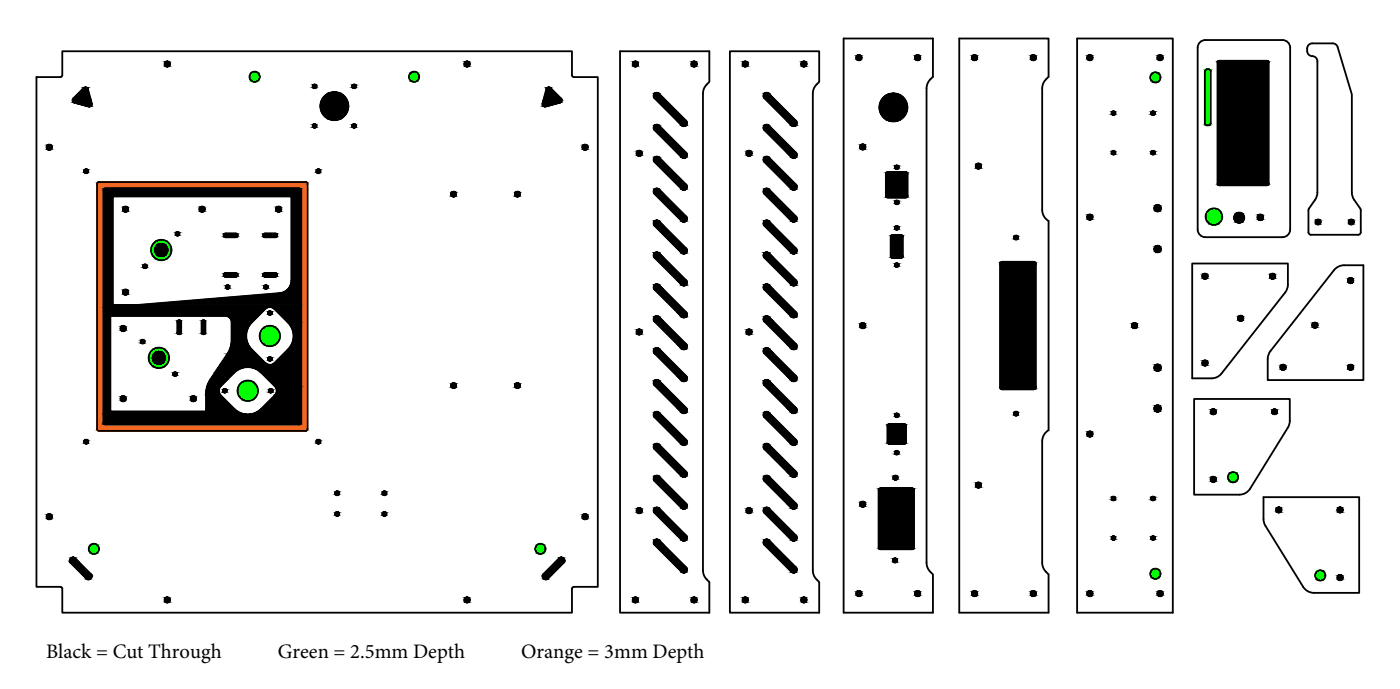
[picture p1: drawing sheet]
<svg xmlns="http://www.w3.org/2000/svg" width="192mm" height="94mm" viewBox="0 0 192 94" stroke-linecap="round" stroke-linejoin="round" font-family="sans-serif">
<defs><g id="words">
<g font-size="2.8">
<text x="6.3" y="90.1">Black = Cut Through</text>
<text x="38.1" y="90.1">Green = 2.5mm Depth</text>
<text x="71.4" y="90.1">Orange = 3mm Depth</text>
</g>
</g></defs>
<!-- layer: 0 -->
<g fill="#000" stroke="#000" stroke-width=".14">
<path d="M22.9 9.1h.1zM43.1 17.5h.1zM43.1 12.1h.1zM48.5 17.5h.1zM48.5 12.1h.1zM63.9 9.1h.1zM63.9 9.1h.2zM75.1 12h.1zM87 9.1h.1zM89.8 17.1h.4zM89.9 17.1h.1zM89.9 12.7h.1z"/>
<path d="M93.6 17.3h.1zM95 9.1h.1zM95 9.1h.2zM102 9.1h.1zM102 9.1h.2zM104.8 17.2h.5zM104.8 17.1h.4zM105 17.1h.1zM105 12.7h.1zM108.7 17.3h.1zM110.1 9.1h.1zM117.6 8.3h.1z"/>
<path d="M117.6 7.5h.1zM125.7 8.3h.1zM133.5 8.3h.1zM141.5 8.3h.1zM149.3 8.3h.1zM152.5 15.8h.1zM157.9 15.8h.1zM157.9 15.2h.1zM158.9 8.3h.1zM6.7 20.5h.1zM11.8 23.2h.1zM11.8 23.7h.1z"/>
<path d="M17.1 29h.1zM17.1 29h.2zM19.8 36.7h.1zM24.3 32.3h.1zM27.6 29h.1zM27.6 28.3h.1zM31.1 39.6h.1zM31.1 39.1h.1zM36.4 39.6h.1zM38.1 29h.1zM43.6 23.2h.1zM43.6 23.7h.1z"/>
<path d="M62.1 26.3h.1zM62.1 26.9h.1zM80.1 20.5h.1zM87.5 21.4h.1zM89.7 25.9h.6zM89.7 21.5h.5zM89.8 39h.4zM89.9 25.8h.2zM89.9 38.9h.1zM89.9 34.6h.1zM89.9 30.2h.1zM89.9 25.8h.1z"/>
<path d="M89.9 21.4h.1zM93.5 26h.4zM93.6 34.8h.2zM93.6 34.8h.1zM93.6 30.4h.1zM93.6 26h.1zM93.6 21.7h.1zM93.6 39.1h.1zM102.6 21.4h.1zM104.7 25.9h.6zM104.8 39h.5zM104.8 25.9h.5z"/>
<path d="M104.8 39h.4zM104.8 21.5h.4zM105 38.9h.1zM105 34.6h.1zM105 30.2h.1zM108.5 30.3h.5zM108.6 30.4h.3zM108.7 34.8h.1zM108.7 30.4h.1zM108.7 26h.1zM108.7 39.1h.1zM108.7 21.7h.1z"/>
<path d="M118.2 20.5h.1zM122.8 36.6h.1zM122.8 31.5h.1zM122.8 28h.1zM122.8 23.2h.1zM134 23.1h.1zM137 36.2h4.9zM137 36.1h4.9zM139.2 32.3h.1zM139.2 32.8h.1zM149.3 30.1h.1zM152.5 21.2h.1z"/>
<path d="M157.9 21.2h.1zM157.9 20.7h.1zM158.6 33.7h.1zM158.6 28.1h.1zM158.6 34.6h.1zM158.6 29h.1zM165 38.2h.1zM165 38.2h.2zM166.8 25.2h7zM166.9 25.3h6.8zM169.7 29.1h.1zM172.6 30.2h.1z"/>
<path d="M172.6 29.4h.1zM174.3 38.2h.1zM180.5 30.1h.1zM180.5 30.8h.1zM185 38.8h.1zM185.1 30.1h.1zM185.1 30.8h.1zM16.8 55h.1zM16.8 45.4h.1zM17.1 40.4h.1zM17.1 40.4h.2zM19.5 47.1h.1z"/>
<path d="M23.9 51.5h.1zM23.9 51h.1zM24.3 45.6h.5zM24.4 45.8h.3zM24.4 43.9h.3zM26.4 55h.1zM26.4 54.3h.1zM27.8 45.8h.2zM27.8 43.9h.2zM30.7 53.8h.1zM30.7 53.3h.1zM36.9 49.4h.1z"/>
<path d="M36.9 43.1h.1zM37 53.8h.1zM37 53.3h.1zM62.1 52.5h.1zM62.1 53.2h.1zM87.5 45.8h.1zM89.9 56.4h.2zM89.9 47.7h.2zM89.9 52h.1zM89.9 47.7h.1zM89.9 43.3h.1zM93.6 52.2h.1z"/>
<path d="M93.6 47.9h.1zM93.6 56.6h.1zM93.6 43.5h.1zM102.6 45.8h.1zM104.8 56.5h.4zM104.8 43.3h.4zM105 52h.1zM108.5 52.2h.5zM108.6 52.2h.3zM108.7 52.2h.1zM108.7 47.9h.1zM108.7 56.6h.1z"/>
<path d="M108.7 43.5h.1zM118.2 45h.1zM122.8 57.1l.1 .1zM122.8 57.1h.1zM137.1 53.2h4.8zM137.1 53.3h4.7zM137.3 53.3h4.4zM139.2 56.4h.1zM139.2 56.9h.1zM149.3 59.8h.1zM155.4 45h.1zM158.6 55.5h.1z"/>
<path d="M158.6 49.9h.1zM158.6 56.4h.1zM158.6 50.8h.1zM165 50.1h.1zM165 50.1h.2zM166.2 56.8h.1zM169.9 44h.1zM169.9 44h.2zM174.6 56.1h.1zM174.6 56.8h.1zM175.7 50.7h.1zM175.7 50.7h.2z"/>
<path d="M180.1 44.9h.1zM185 50.7h.1zM6.7 71.1h.1zM10 76.4h.1zM11.8 60.2h.1zM11.8 60.8h.1zM12.1 79.4h.1zM43.6 60.2h.1zM43.6 60.8h.1zM52.6 70.1h.1zM52.6 67.3h.1zM52.6 70.7h.1z"/>
<path d="M52.6 67.8h.1zM80.1 71.1h.1zM87.5 70.3h.1zM89.9 73.9h.1zM89.9 69.5h.1zM89.9 65.1h.1zM89.9 60.8h.1zM93.5 65.3h.4zM93.6 78.5h.1zM93.6 74.1h.1zM93.6 69.7h.1zM93.6 65.4h.1z"/>
<path d="M93.6 61h.1zM102.6 70.3h.1zM105 69.5h.1zM105 73.9h.1zM105 65.1h.1zM105 60.8h.1zM108.5 74h.5zM108.5 65.3h.5zM108.6 65.3h.3zM108.6 74.1h.3zM108.7 78.5h.1zM108.7 74.1h.1z"/>
<path d="M108.7 69.7h.1zM108.7 65.4h.1zM108.7 61h.1zM118.2 69.4h.1zM122.6 77.1h.1zM122.6 65.7h.1zM122.8 62.3h.1zM134 66.8h.1zM152.5 74h.1zM152.5 68.5l.1 .1zM152.5 68.5h.1zM157.9 74h.1z"/>
<path d="M157.9 68.5l.1 .1zM157.9 68.5h.1zM157.9 68h.1zM166.2 66h.1zM175.2 70.2h.1zM183.5 79.5h.1zM183.5 79.5h.2zM183.5 70.2h.1zM183.5 70.2h.2zM22.9 82.5v.1zM22.9 82.5h.1zM63.9 82.5l.1 .1z"/>
<path d="M63.9 82.5h.2zM87 82.5l.1 .1zM87 82.5h.1zM95 82.5l.1 .1zM95 82.5h.2zM102 82.5l.1 .1zM102 82.5h.2zM110.1 82.5l.1 .1zM110.1 82.5h.1zM117.6 81.7h.1zM125.7 81.7h.1zM133.5 81.7h.1z"/>
<path d="M141.5 81.7h.1zM149.3 81.7h.1zM158.9 81.7h.1z"/>
<path d="M6.7 19.8h.1zM6.7 19.8h.1z"/>
<path d="M6.7 19.8h.1zM6.7 19.8h.1z"/>
<path d="M6.7 19.8h.2zM6.6 19.8h.3z"/>
<path d="M6.6 19.8h.3zM6.6 19.8h.3z"/>
<path d="M6.6 19.8l.3 .1zM6.6 19.9h.3z"/>
<path d="M6.6 19.9h.3zM6.5 19.9h.4z"/>
<path d="M6.5 19.9h.5zM6.5 19.9h.5z"/>
<path d="M6.5 19.9h.5zM6.5 19.9h.5z"/>
<path d="M6.5 19.9h.5zM6.5 19.9h.5z"/>
<path d="M6.5 19.9l.5 .1zM6.5 19.9l.5 .1z"/>
<path d="M6.5 20h.6zM6.5 20h.6z"/>
<path d="M6.4 20h.7zM6.4 20h.7z"/>
<path d="M11.7 12h.1zM11.7 12h.1z"/>
<path d="M11.7 12h.1zM11.6 12h.2z"/>
<path d="M11.6 12h.2zM11.6 12h.2z"/>
<path d="M11.6 12h.2zM11.6 12h.2z"/>
<path d="M11.6 12h.2zM11.6 12h.2z"/>
<path d="M11.6 12h.2zM11.6 12h.2z"/>
<path d="M11.6 12h.2zM11.6 12h.2z"/>
<path d="M11.6 12h.3zM11.6 12h.3z"/>
<path d="M11.6 12h.3zM11.6 12h.3z"/>
<path d="M11.6 12h.3zM11.5 12h.4z"/>
<path d="M11.5 12h.4zM11.5 12h.4z"/>
<path d="M11.5 12h.4zM11.5 12h.4z"/>
<path d="M11.5 12h.4zM11.5 12h.4z"/>
<path d="M11.5 12h.4zM11.5 12h.4z"/>
<path d="M11.5 12h.4zM11.5 12h.4z"/>
<path d="M11.5 12l.5 .1zM11.5 12.1h.5z"/>
<path d="M11.5 12.1h.5zM11.5 12.1h.5z"/>
<path d="M11.5 12.1h.5zM11.5 12.1h.5z"/>
<path d="M11.4 12.1h.6zM11.4 12.1h.6z"/>
<path d="M11.4 12.1h.6zM11.4 12.1h.6z"/>
<path d="M11.4 12.1l.6 .1zM11.4 12.1l.6 .1z"/>
<path d="M11.4 12.2h.6zM11.3 12.2h.7z"/>
<path d="M11.3 12.2h.7zM11.3 12.2h.7z"/>
<path d="M11.3 12.2l1.1 1.3-.4-1.3zM11.3 12.2l1.1 1.3h-2.4z"/>
<path d="M12.2 14.6h.1zM12.2 14.6h.1z"/>
<path d="M12.2 14.6h.1zM12.2 14.6h.1z"/>
<path d="M12.2 14.6h.1zM12.2 14.6h.1z"/>
<path d="M12.1 14.6h.2zM12.1 14.6h.2z"/>
<path d="M12.1 14.6h.2zM12.1 14.6h.2z"/>
<path d="M12.1 14.6h.3zM12.1 14.6h.2z"/>
<path d="M10 13.5h2.4zM10 13.5h2.4z"/>
<path d="M10 13.5h2.4zM10 13.5h2.4z"/>
<path d="M12 14.6h.4zM12 14.6h.4z"/>
<path d="M10 13.5l2.4 .1zM10 13.5l2.4 .1z"/>
<path d="M10 13.6h2.4zM10 13.6h2.4z"/>
<path d="M10 13.6h2.4zM10 13.6h2.4z"/>
<path d="M10 13.6h2.4zM10 13.6h2.4z"/>
<path d="M12 14.6h.4zM12 14.6h.4z"/>
<path d="M9.9 13.6l2.5 .1zM9.9 13.6l2.5 .1z"/>
<path d="M9.9 13.7h2.5zM9.9 13.7h2.5z"/>
<path d="M9.9 13.7h2.6zM9.9 13.7h2.6z"/>
<path d="M11.9 14.5h.5zM11.9 14.5l.5 .1z"/>
<path d="M9.9 13.7l2.6 .1zM9.9 13.7l2.6 .1z"/>
<path d="M9.9 13.8h2.6zM9.9 13.8h2.6z"/>
<path d="M9.9 13.8h2.6zM9.9 13.8h2.6z"/>
<path d="M11.8 14.5h.7zM11.8 14.5h.6z"/>
<path d="M9.9 13.8h2.6zM9.9 13.8h2.6z"/>
<path d="M9.9 13.8l2.6 .1zM9.9 13.8l2.6 .1z"/>
<path d="M10 13.9h2.5zM10 13.9h2.5z"/>
<path d="M11.8 14.5h.7zM11.8 14.5h.7z"/>
<path d="M10 13.9h2.5zM10 13.9h2.5z"/>
<path d="M10 13.9h2.5zM10 13.9h2.5z"/>
<path d="M11.7 14.5h.8zM11.7 14.5h.8z"/>
<path d="M10 13.9l2.5 .1zM10 13.9l2.5 .1z"/>
<path d="M10 14h2.5zM10 14h2.5z"/>
<path d="M10 14h2.5zM10 14h2.5z"/>
<path d="M11.6 14.4h.9zM11.6 14.4l.9 .1z"/>
<path d="M10.1 14h2.4zM10.1 14h2.4z"/>
<path d="M10.1 14h2.4zM10.1 14h2.4z"/>
<path d="M10.1 14l2.4 .1zM10.1 14l2.4 .1z"/>
<path d="M10.1 14.1h2.4zM10.1 14.1h2.4z"/>
<path d="M11.5 14.4h1zM11.5 14.4h1z"/>
<path d="M10.2 14.1h2.3zM10.2 14.1h2.3z"/>
<path d="M10.2 14.1l2.4 .1-.1-.1zM10.2 14.1l2.4 .1h-2.1z"/>
<path d="M11.4 14.4h1.2zM11.4 14.4h1.1z"/>
<path d="M11.3 14.4h1.3zM11.3 14.4h1.3z"/>
<path d="M10.5 14.2h2.1zM10.5 14.2h2.1z"/>
<path d="M11.2 14.3h1.4zM11.2 14.3l1.4 .1z"/>
<path d="M10.7 14.2h1.9zM10.7 14.2h1.9z"/>
<path d="M11.1 14.3h1.5zM11.1 14.3h1.5z"/>
<path d="M10.8 14.2l1.8 .1zM10.8 14.2l1.8 .1z"/>
<path d="M11 14.3h1.6zM11 14.3h1.6z"/>
<path d="M10.9 14.3h1.7zM10.9 14.3h1.7z"/>
<path d="M22.9 8.4h.1zM22.9 8.4h.1z"/>
<path d="M22.9 8.4h.1zM22.8 8.4h.2z"/>
<path d="M22.8 8.4h.2zM22.8 8.4h.2z"/>
<path d="M22.8 9.1h.2zM22.8 9.1h.2z"/>
<path d="M22.8 8.4h.3zM22.8 8.4h.3z"/>
<path d="M22.8 9.1h.2zM22.8 9.1h.2z"/>
<path d="M22.8 8.4h.3zM22.7 8.4h.4z"/>
<path d="M22.8 9.1h.3zM22.8 9.1h.2z"/>
<path d="M22.7 8.4l.4 .1zM22.7 8.5h.4z"/>
<path d="M22.7 9.1h.4zM22.7 9.1h.4z"/>
<path d="M22.7 8.5h.4zM22.7 8.5h.4z"/>
<path d="M22.7 9.1h.4zM22.7 9.1h.4z"/>
<path d="M22.7 8.5h.5zM22.7 8.5h.5z"/>
<path d="M22.7 9.1h.4zM22.7 9.1h.4z"/>
<path d="M22.7 8.5h.5zM22.7 8.5h.5z"/>
<path d="M22.7 9h.5zM22.7 9l.4 .1z"/>
<path d="M22.6 8.5h.6zM22.6 8.5h.6z"/>
<path d="M22.6 9h.6zM22.6 9h.6z"/>
<path d="M22.6 8.5l.6 .1zM22.6 8.5l.6 .1z"/>
<path d="M22.6 9h.6zM22.6 9h.6z"/>
<path d="M22.6 8.6h.6zM22.6 8.6h.6z"/>
<path d="M22.6 9h.6zM22.6 9h.6z"/>
<path d="M22.6 8.6h.6zM22.6 8.6h.6z"/>
<path d="M22.6 8.9h.6zM22.6 8.9l.6 .1z"/>
<path d="M22.6 8.6l.7 .1zM22.6 8.6l.7 .1z"/>
<path d="M22.6 8.9h.6zM22.6 8.9h.6z"/>
<path d="M22.6 8.7h.7zM22.6 8.7h.7z"/>
<path d="M22.6 8.9h.7zM22.6 8.9h.6z"/>
<path d="M22.6 8.7h.7zM22.6 8.7h.7z"/>
<path d="M22.6 8.9h.7zM22.6 8.9h.7z"/>
<path d="M22.6 8.7h.7zM22.6 8.7h.7z"/>
<path d="M22.6 8.8h.7zM22.6 8.8l.7 .1z"/>
<path d="M22.5 8.7l.8 .1zM22.5 8.7l.8 .1z"/>
<path d="M22.5 8.8h.8zM22.5 8.8h.8z"/>
<path d="M22.5 8.8h.8zM22.5 8.8h.8z"/>
<path d="M43.1 17h.1zM43.1 17h.1z"/>
<path d="M43.1 11.6h.1zM43.1 11.6h.1z"/>
<path d="M43.1 17h.1zM43 17h.2z"/>
<path d="M43.1 11.6h.1zM43 11.6h.2z"/>
<path d="M43 17h.2zM43 17h.2z"/>
<path d="M43 17.5h.2zM43 17.5h.2z"/>
<path d="M43 11.6h.2zM43 11.6h.2z"/>
<path d="M43 12.1h.2zM43 12.1h.2z"/>
<path d="M43 17h.2zM43 17h.2z"/>
<path d="M43 17.5h.2zM43 17.5h.2z"/>
<path d="M43 11.6h.2zM43 11.6h.2z"/>
<path d="M43 12.1h.2zM43 12.1h.2z"/>
<path d="M43 17h.2zM43 17h.2z"/>
<path d="M43 17.5h.2zM43 17.5h.2z"/>
<path d="M43 11.6h.2zM43 11.6h.2z"/>
<path d="M43 12.1h.2zM43 12.1h.2z"/>
<path d="M43 17h.3zM42.9 17h.4z"/>
<path d="M43 17.5h.2zM43 17.5h.2z"/>
<path d="M43 11.6h.3zM42.9 11.6h.4z"/>
<path d="M43 12h.2zM43 12l.2 .1z"/>
<path d="M42.9 17l.4 .1zM42.9 17.1h.4z"/>
<path d="M42.9 17.5h.4zM42.9 17.5h.3z"/>
<path d="M42.9 11.6h.4zM42.9 11.6h.4z"/>
<path d="M42.9 12h.4zM42.9 12h.3z"/>
<path d="M42.9 17.1h.4zM42.9 17.1h.4z"/>
<path d="M42.9 17.4h.4zM42.9 17.4l.4 .1z"/>
<path d="M42.9 11.6l.4 .1zM42.9 11.6l.4 .1z"/>
<path d="M42.9 12h.4zM42.9 12h.4z"/>
<path d="M42.9 17.1h.4zM42.9 17.1h.4z"/>
<path d="M42.9 17.4h.4zM42.9 17.4h.4z"/>
<path d="M42.9 11.7h.4zM42.9 11.7h.4z"/>
<path d="M42.9 12h.4zM42.9 12h.4z"/>
<path d="M42.9 17.1h.4zM42.9 17.1h.4z"/>
<path d="M42.9 17.4h.4zM42.9 17.4h.4z"/>
<path d="M42.9 11.7h.4zM42.9 11.7h.4z"/>
<path d="M42.9 12h.4zM42.9 12h.4z"/>
<path d="M42.9 17.1h.4zM42.9 17.1h.4z"/>
<path d="M42.9 17.4h.4zM42.9 17.4h.4z"/>
<path d="M42.9 11.7h.4zM42.9 11.7h.4z"/>
<path d="M42.9 12h.4zM42.9 12h.4z"/>
<path d="M42.9 17.1l.5 .1zM42.9 17.1l.5 .1z"/>
<path d="M42.9 17.3h.4zM42.9 17.3l.4 .1z"/>
<path d="M42.9 11.7l.5 .1zM42.9 11.7l.5 .1z"/>
<path d="M42.9 11.9h.4zM42.9 11.9l.4 .1z"/>
<path d="M42.9 17.2h.5zM42.9 17.2h.5z"/>
<path d="M42.9 17.3h.5zM42.9 17.3h.4z"/>
<path d="M42.9 11.8h.5zM42.9 11.8h.5z"/>
<path d="M42.9 11.9h.5zM42.9 11.9h.4z"/>
<path d="M42.8 17.2h.6zM42.8 17.2h.6z"/>
<path d="M42.8 17.3h.6zM42.8 17.3h.6z"/>
<path d="M42.8 11.8h.6zM42.8 11.8h.6z"/>
<path d="M42.8 11.9h.6zM42.8 11.9h.6z"/>
<path d="M42.8 17.2h.6zM42.8 17.2h.6z"/>
<path d="M42.8 17.3h.6zM42.8 17.3h.6z"/>
<path d="M42.8 11.8h.6zM42.8 11.8h.6z"/>
<path d="M42.8 11.9h.6zM42.8 11.9h.6z"/>
<path d="M42.8 17.2h.6zM42.8 17.2l.6 .1z"/>
<path d="M42.8 11.8h.6zM42.8 11.8l.6 .1z"/>
<path d="M45.8 12.6h.1zM45.7 12.6h.2z"/>
<path d="M45.7 12.6h.3zM45.6 12.6h.4z"/>
<path d="M45.7 16.5h.2zM45.7 16.5h.1z"/>
<path d="M45.6 12.6h.5zM45.6 12.6h.5z"/>
<path d="M45.6 16.5h.4zM45.6 16.5h.3z"/>
<path d="M45.6 12.6h.5zM45.5 12.6h.6z"/>
<path d="M45.6 16.4h.5zM45.6 16.4l.4 .1z"/>
<path d="M45.5 12.6l.7 .1zM45.4 12.7h.8z"/>
<path d="M45.5 16.4h.6zM45.5 16.4h.6z"/>
<path d="M45.4 12.7h.9zM45.4 12.7h.9z"/>
<path d="M45.4 16.4h.8zM45.4 16.4h.7z"/>
<path d="M45.4 12.7h.9zM45.3 12.7h1z"/>
<path d="M45.4 16.4h.9zM45.4 16.4h.8z"/>
<path d="M45.3 12.7h1.1zM45.2 12.7h1.2z"/>
<path d="M45.3 16.4h1zM45.3 16.4h1z"/>
<path d="M45.2 12.7h1.3zM45.2 12.7h1.3z"/>
<path d="M45.2 16.4h1.2zM45.2 16.4h1.1z"/>
<path d="M45.2 12.7l1.3 .1zM45.1 12.8h1.4z"/>
<path d="M45.2 16.3h1.3zM45.2 16.3l1.2 .1z"/>
<path d="M45.1 12.8h1.5zM45 12.8h1.6z"/>
<path d="M45.1 16.3h1.4zM45.1 16.3h1.4z"/>
<path d="M45 12.8h1.7zM45 12.8h1.7z"/>
<path d="M45 16.3h1.6zM45 16.3h1.5z"/>
<path d="M45 12.8h1.7zM44.9 12.8h1.8z"/>
<path d="M45 16.3h1.7zM45 16.3h1.6z"/>
<path d="M44.9 12.8l1.9 .1zM44.9 12.9h1.9z"/>
<path d="M44.9 16.2h1.8zM44.9 16.2l1.8 .1z"/>
<path d="M44.9 12.9h1.9zM44.8 12.9h2z"/>
<path d="M44.9 16.2h1.9zM44.9 16.2h1.8z"/>
<path d="M44.8 12.9h2.1zM44.7 12.9h2.2z"/>
<path d="M44.8 16.2h2zM44.8 16.2h2z"/>
<path d="M44.7 12.9l2.2 .1zM44.7 13h2.2z"/>
<path d="M44.7 16.1h2.2zM44.7 16.1l2.1 .1z"/>
<path d="M44.7 13h2.3zM44.6 13h2.4z"/>
<path d="M44.7 16.1h2.2zM44.7 16.1h2.2z"/>
<path d="M44.6 13l2.5 .1zM44.6 13.1h2.5z"/>
<path d="M44.6 16h2.4zM44.6 16l2.3 .1z"/>
<path d="M44.6 13.1h2.5zM44.5 13.1h2.6z"/>
<path d="M44.6 16h2.5zM44.6 16h2.4z"/>
<path d="M44.5 13.1l2.7 .1zM44.5 13.2h2.7z"/>
<path d="M44.5 16h2.6zM44.5 16h2.6z"/>
<path d="M44.5 13.2h2.7zM44.5 13.2h2.7h-2.8z"/>
<path d="M44.5 15.9h2.7zM44.5 15.9l2.6 .1z"/>
<path d="M44.4 13.2l2.9 .1zM44.4 13.2l2.9 .1h-2.9z"/>
<path d="M44.4 15.9h2.8zM44.4 15.9h2.8z"/>
<path d="M44.4 13.3h2.9zM44.4 13.3h2.9h-3z"/>
<path d="M44.4 15.8h2.9zM44.4 15.8l2.8 .1z"/>
<path d="M44.3 13.3l3 .1zM44.3 13.3l3 .1h-3z"/>
<path d="M44.3 15.8h3zM44.3 15.8h3z"/>
<path d="M44.3 13.4h3.1zM44.3 13.4h3.1h-3.2z"/>
<path d="M44.3 15.7h3zM44.3 15.7l3 .1z"/>
<path d="M44.2 13.4l3.2 .1zM44.2 13.4l3.2 .1h-3.2z"/>
<path d="M44.2 15.6h3.2zM44.2 15.6l3.1 .1z"/>
<path d="M44.2 13.5h3.3zM44.2 13.5h3.3h-3.3z"/>
<path d="M44.2 15.6h3.2zM44.2 15.6h3.2z"/>
<path d="M44.2 13.5l3.3 .1zM44.2 13.5l3.3 .1h-3.4z"/>
<path d="M44.2 15.5h3.3zM44.2 15.5l3.2 .1z"/>
<path d="M44.1 13.6l3.4 .1zM44.1 13.6l3.4 .1h-3.4z"/>
<path d="M44.1 15.5h3.4zM44.1 15.5h3.4z"/>
<path d="M44.1 13.7h3.5zM44.1 13.7h3.5h-3.5z"/>
<path d="M44.1 15.4h3.4zM44.1 15.4l3.4 .1z"/>
<path d="M44.1 13.7l3.5 .1zM44.1 13.7l3.5 .1h-3.6z"/>
<path d="M44.1 15.3h3.5zM44.1 15.3l3.4 .1z"/>
<path d="M44 13.8l3.6 .1zM44 13.8l3.6 .1h-3.6z"/>
<path d="M44 15.3h3.6zM44 15.3h3.6z"/>
<path d="M44 13.9h3.6zM44 13.9h3.6h-3.6z"/>
<path d="M44 15.2h3.6zM44 15.2l3.6 .1z"/>
<path d="M44 13.9l3.7 .1zM44 13.9l3.7 .1h-3.7z"/>
<path d="M44 15.2h3.6zM44 15.2h3.6z"/>
<path d="M44 14l3.7 .1zM44 14l3.7 .1h-3.7z"/>
<path d="M44 15.1h3.7zM44 15.1l3.6 .1z"/>
<path d="M44 14.1h3.7zM44 14.1h3.7h-3.8z"/>
<path d="M44 15h3.7zM44 15l3.7 .1z"/>
<path d="M43.9 14.1l3.8 .1zM43.9 14.1l3.8 .1h-3.8z"/>
<path d="M43.9 15h3.8zM43.9 15h3.8z"/>
<path d="M43.9 14.2l3.8 .1zM43.9 14.2l3.8 .1h-3.8z"/>
<path d="M43.9 14.9h3.8zM43.9 14.9l3.8 .1z"/>
<path d="M43.9 14.3h3.8zM43.9 14.3h3.8h-3.8z"/>
<path d="M43.9 14.8l3.8 .1v-.1zM43.9 14.8l3.8 .1z"/>
<path d="M43.9 14.3l3.8 .1v-.1zM43.9 14.3l3.8 .1h-3.8z"/>
<path d="M43.9 14.7l3.8 .1v-.1zM43.9 14.7l3.8 .1h-3.8z"/>
<path d="M43.9 14.4l3.8 .1v-.1zM43.9 14.4l3.8 .1h-3.8z"/>
<path d="M43.9 14.7h3.8zM43.9 14.7h3.8h-3.8z"/>
<path d="M43.9 14.5h3.8zM43.9 14.5h3.8h-3.8z"/>
<path d="M43.9 14.6l3.8 .1v-.1zM43.9 14.6l3.8 .1h-3.8z"/>
<path d="M43.9 14.5l3.8 .1v-.1zM43.9 14.5l3.8 .1h-3.8z"/>
<path d="M48.5 17h.1zM48.5 17h.1z"/>
<path d="M48.5 11.6h.1zM48.5 11.6h.1z"/>
<path d="M48.5 17h.1zM48.4 17h.2z"/>
<path d="M48.5 11.6h.1zM48.4 11.6h.2z"/>
<path d="M48.4 17h.2zM48.4 17h.2z"/>
<path d="M48.4 17.5h.2zM48.4 17.5h.2z"/>
<path d="M48.4 11.6h.2zM48.4 11.6h.2z"/>
<path d="M48.4 12.1h.2zM48.4 12.1h.2z"/>
<path d="M48.4 17h.2zM48.4 17h.2z"/>
<path d="M48.4 17.5h.2zM48.4 17.5h.2z"/>
<path d="M48.4 11.6h.2zM48.4 11.6h.2z"/>
<path d="M48.4 12.1h.2zM48.4 12.1h.2z"/>
<path d="M48.4 17h.3zM48.4 17h.3z"/>
<path d="M48.4 17.5h.2zM48.4 17.5h.2z"/>
<path d="M48.4 11.6h.3zM48.4 11.6h.3z"/>
<path d="M48.4 12.1h.2zM48.4 12.1h.2z"/>
<path d="M48.4 17h.3zM48.4 17h.3z"/>
<path d="M48.4 17.5h.3zM48.4 17.5h.2z"/>
<path d="M48.4 11.6h.3zM48.4 11.6h.3z"/>
<path d="M48.4 12h.3zM48.4 12l.2 .1z"/>
<path d="M48.4 17l.3 .1zM48.3 17.1h.4z"/>
<path d="M48.4 17.5h.3zM48.4 17.5h.3z"/>
<path d="M48.4 11.6h.3zM48.3 11.6h.4z"/>
<path d="M48.4 12h.3zM48.4 12h.3z"/>
<path d="M48.3 17.1h.4zM48.3 17.1h.4z"/>
<path d="M48.3 17.4h.4zM48.3 17.4l.4 .1z"/>
<path d="M48.3 11.6l.4 .1zM48.3 11.6l.4 .1z"/>
<path d="M48.3 12h.4zM48.3 12h.4z"/>
<path d="M48.3 17.1h.4zM48.3 17.1h.4z"/>
<path d="M48.3 17.4h.4zM48.3 17.4h.4z"/>
<path d="M48.3 11.7h.4zM48.3 11.7h.4z"/>
<path d="M48.3 12h.4zM48.3 12h.4z"/>
<path d="M48.3 17.1h.5zM48.3 17.1h.5z"/>
<path d="M48.3 17.4h.4zM48.3 17.4h.4z"/>
<path d="M48.3 11.7h.5zM48.3 11.7h.5z"/>
<path d="M48.3 12h.4zM48.3 12h.4z"/>
<path d="M48.3 17.1h.5zM48.3 17.1h.5z"/>
<path d="M48.3 17.4h.5zM48.3 17.4h.4z"/>
<path d="M48.3 11.7h.5zM48.3 11.7h.5z"/>
<path d="M48.3 12h.5zM48.3 12h.4z"/>
<path d="M48.3 17.1l.5 .1zM48.3 17.1l.5 .1z"/>
<path d="M48.3 17.3h.5zM48.3 17.3l.5 .1z"/>
<path d="M48.3 11.7l.5 .1zM48.3 11.7l.5 .1z"/>
<path d="M48.3 11.9h.5zM48.3 11.9l.5 .1z"/>
<path d="M48.3 17.2h.5zM48.3 17.2h.5z"/>
<path d="M48.3 17.3h.5zM48.3 17.3h.5z"/>
<path d="M48.3 11.8h.5zM48.3 11.8h.5z"/>
<path d="M48.3 11.9h.5zM48.3 11.9h.5z"/>
<path d="M48.3 17.2h.5zM48.3 17.2h.5z"/>
<path d="M48.3 17.3h.5zM48.3 17.3h.5z"/>
<path d="M48.3 11.8h.5zM48.3 11.8h.5z"/>
<path d="M48.3 11.9h.5zM48.3 11.9h.5z"/>
<path d="M48.3 17.2h.5zM48.3 17.2h.5z"/>
<path d="M48.3 17.3h.5zM48.3 17.3h.5z"/>
<path d="M48.3 11.8h.5zM48.3 11.8h.5z"/>
<path d="M48.3 11.9h.5zM48.3 11.9h.5z"/>
<path d="M48.3 17.2h.5zM48.3 17.2l.5 .1z"/>
<path d="M48.3 11.8h.5zM48.3 11.8l.5 .1z"/>
<path d="M64 8.4h.1zM63.9 8.4h.2z"/>
<path d="M63.9 8.4h.2zM63.9 8.4h.2z"/>
<path d="M63.9 8.4h.2zM63.9 8.4h.2z"/>
<path d="M63.9 9.1h.2zM63.9 9.1h.2z"/>
<path d="M63.9 8.4h.2zM63.8 8.4h.3z"/>
<path d="M63.9 9.1h.2zM63.9 9.1h.2z"/>
<path d="M63.8 8.4h.4zM63.8 8.4h.4z"/>
<path d="M63.8 9.1h.3zM63.8 9.1h.3z"/>
<path d="M63.8 8.4l.4 .1zM63.8 8.5h.4z"/>
<path d="M63.8 9.1h.4zM63.8 9.1h.3z"/>
<path d="M63.8 8.5h.4zM63.8 8.5h.4z"/>
<path d="M63.8 9.1h.4zM63.8 9.1h.4z"/>
<path d="M63.8 8.5h.4zM63.7 8.5h.5z"/>
<path d="M63.8 9.1h.4zM63.8 9.1h.4z"/>
<path d="M63.7 8.5h.6zM63.7 8.5h.6z"/>
<path d="M63.7 9h.5zM63.7 9l.5 .1z"/>
<path d="M63.7 8.5h.6zM63.7 8.5h.6z"/>
<path d="M63.7 9h.6zM63.7 9h.5z"/>
<path d="M63.7 8.5l.6 .1zM63.7 8.5l.6 .1z"/>
<path d="M63.7 9h.6zM63.7 9h.6z"/>
<path d="M63.7 8.6h.6zM63.7 8.6h.6z"/>
<path d="M63.7 9h.6zM63.7 9h.6z"/>
<path d="M63.7 8.6h.6zM63.7 8.6h.6z"/>
<path d="M63.7 8.9h.6zM63.7 8.9l.6 .1z"/>
<path d="M63.7 8.6l.6 .1zM63.7 8.6l.6 .1z"/>
<path d="M63.7 8.9h.6zM63.7 8.9h.6z"/>
<path d="M63.6 8.7h.7zM63.6 8.7h.7z"/>
<path d="M63.6 8.9h.7zM63.6 8.9h.7z"/>
<path d="M63.6 8.7h.8zM63.6 8.7h.8z"/>
<path d="M63.6 8.9h.7zM63.6 8.9h.7z"/>
<path d="M63.6 8.7h.8zM63.6 8.7h.8z"/>
<path d="M63.6 8.8h.8zM63.6 8.8l.7 .1z"/>
<path d="M63.6 8.7l.8 .1zM63.6 8.7l.8 .1z"/>
<path d="M63.6 8.8h.8zM63.6 8.8h.8z"/>
<path d="M63.6 8.8h.8zM63.6 8.8h.8z"/>
<path d="M74.6 14.6h.1zM74.6 14.6h.1z"/>
<path d="M74.6 14.6h.1zM74.6 14.6h.1z"/>
<path d="M74.6 14.6h.2zM74.6 14.6h.1z"/>
<path d="M74.6 14.6h.2zM74.6 14.6h.2z"/>
<path d="M74.6 14.6h.2zM74.6 14.6h.2z"/>
<path d="M74.5 14.6h.3zM74.5 14.6h.3z"/>
<path d="M74.5 14.6h.4zM74.5 14.6h.3z"/>
<path d="M74.5 14.6h.4zM74.5 14.6h.4z"/>
<path d="M74.5 14.5h.5zM74.5 14.5l.4 .1z"/>
<path d="M74.4 14.5h.7zM74.4 14.5h.6z"/>
<path d="M74.4 14.5h.7zM74.4 14.5h.7z"/>
<path d="M74.4 14.5h.8zM74.4 14.5h.7z"/>
<path d="M75.1 12h.2zM75.1 12h.2z"/>
<path d="M75.1 12h.2zM75.1 12h.2z"/>
<path d="M75.1 12h.2zM75.1 12h.2z"/>
<path d="M75.1 12h.2zM75.1 12h.2z"/>
<path d="M75.1 12h.2zM75.1 12h.2z"/>
<path d="M74.4 14.4h.9zM74.4 14.4l.8 .1z"/>
<path d="M75.1 12h.2zM75.1 12h.2z"/>
<path d="M75.1 12h.2zM75 12h.3z"/>
<path d="M75 12h.4zM75 12h.4z"/>
<path d="M75 12h.4zM75 12h.4z"/>
<path d="M75 12h.4zM75 12h.4z"/>
<path d="M75 12h.4zM75 12h.4z"/>
<path d="M75 12h.4zM75 12h.4z"/>
<path d="M75 12h.4zM75 12h.4z"/>
<path d="M74.4 14.4h1zM74.4 14.4h.9z"/>
<path d="M75 12h.4zM75 12h.4z"/>
<path d="M75 12l.4 .1zM74.9 12.1h.5z"/>
<path d="M74.9 12.1h.5zM74.9 12.1h.5z"/>
<path d="M74.9 12.1h.6zM74.9 12.1h.6z"/>
<path d="M74.9 12.1h.6zM74.9 12.1h.6z"/>
<path d="M74.9 12.1h.6zM74.9 12.1h.6z"/>
<path d="M74.4 14.4h1.1zM74.4 14.4h1z"/>
<path d="M74.9 12.1l.6 .1zM74.9 12.1l.6 .1z"/>
<path d="M74.9 12.2h.7zM74.9 12.2h.7z"/>
<path d="M74.9 12.2h.7zM74.9 12.2h.7z"/>
<path d="M74.9 12.2l2 1.3-1.3-1.3zM74.9 12.2l2 1.3h-2.4z"/>
<path d="M74.3 14.4h1.3zM74.3 14.4h1.2z"/>
<path d="M74.3 14.3h1.4zM74.3 14.3l1.3 .1z"/>
<path d="M74.3 14.3h1.5zM74.3 14.3h1.4z"/>
<path d="M74.3 14.3h1.6zM74.3 14.3h1.5z"/>
<path d="M74.3 14.3h1.7zM74.3 14.3h1.6z"/>
<path d="M74.3 14.2h1.8zM74.3 14.2l1.7 .1z"/>
<path d="M74.3 14.2h2zM74.3 14.2h1.8z"/>
<path d="M74.3 14.2h2.1zM74.3 14.2h2z"/>
<path d="M74.4 14.1l2 .1 .3-.1zM74.4 14.1l2 .1h-2.1z"/>
<path d="M74.4 14.1h2.3zM74.4 14.1h2.3z"/>
<path d="M74.4 14.1h2.4zM74.4 14.1h2.3z"/>
<path d="M74.4 14h2.4zM74.4 14l2.4 .1z"/>
<path d="M74.4 14h2.4zM74.4 14h2.4z"/>
<path d="M74.4 14h2.4zM74.4 14h2.4z"/>
<path d="M74.4 14h2.5zM74.4 14h2.4z"/>
<path d="M74.5 13.5h2.4zM74.5 13.5h2.4z"/>
<path d="M74.4 14h2.5zM74.4 14h2.5z"/>
<path d="M74.5 13.5h2.4zM74.5 13.5h2.4z"/>
<path d="M74.4 13.9h2.5zM74.4 13.9l2.5 .1z"/>
<path d="M74.5 13.5l2.4 .1zM74.5 13.5l2.4 .1z"/>
<path d="M74.4 13.9h2.5zM74.4 13.9h2.5z"/>
<path d="M74.5 13.6h2.4zM74.5 13.6h2.4z"/>
<path d="M74.4 13.9h2.5zM74.4 13.9h2.5z"/>
<path d="M74.5 13.6h2.4zM74.5 13.6h2.4z"/>
<path d="M74.4 13.9h2.5zM74.4 13.9h2.5z"/>
<path d="M74.5 13.6h2.5zM74.5 13.6h2.5z"/>
<path d="M74.4 13.8h2.6zM74.4 13.8l2.5 .1z"/>
<path d="M74.5 13.6l2.5 .1zM74.5 13.6l2.5 .1z"/>
<path d="M74.4 13.8h2.6zM74.4 13.8h2.6z"/>
<path d="M74.5 13.7h2.5zM74.5 13.7h2.5z"/>
<path d="M74.4 13.8h2.6zM74.4 13.8h2.6z"/>
<path d="M74.5 13.7h2.5zM74.5 13.7h2.5z"/>
<path d="M74.4 13.8h2.6zM74.4 13.8h2.6z"/>
<path d="M74.5 13.7h2.5zM74.5 13.7l2.5 .1z"/>
<path d="M80.1 19.8h.1zM80.1 19.8h.1z"/>
<path d="M80.1 19.8h.2zM80.1 19.8h.2z"/>
<path d="M80.1 19.8h.2zM80 19.8h.3z"/>
<path d="M80 19.8h.3zM80 19.8h.3z"/>
<path d="M80 19.8l.3 .1zM80 19.9h.3z"/>
<path d="M80 19.9h.4zM80 19.9h.4z"/>
<path d="M80 19.9h.4zM79.9 19.9h.5z"/>
<path d="M79.9 19.9h.5zM79.9 19.9h.5z"/>
<path d="M79.9 19.9h.5zM79.9 19.9h.5z"/>
<path d="M79.9 19.9l.6 .1zM79.9 19.9l.6 .1z"/>
<path d="M79.9 20h.6zM79.9 20h.6z"/>
<path d="M79.9 20h.6zM79.9 20h.6z"/>
<path d="M87 8.4h.1zM87 8.4h.1z"/>
<path d="M87 8.4h.1zM87 8.4h.1z"/>
<path d="M87 8.4h.2zM86.9 8.4h.3z"/>
<path d="M87 9.1h.1zM87 9.1h.1z"/>
<path d="M86.9 8.4h.3zM86.9 8.4h.3z"/>
<path d="M86.9 9.1h.3zM86.9 9.1h.2z"/>
<path d="M86.9 8.4h.3zM86.9 8.4h.3z"/>
<path d="M86.9 9.1h.3zM86.9 9.1h.3z"/>
<path d="M86.9 8.4l.4 .1zM86.9 8.5h.4z"/>
<path d="M86.9 9.1h.3zM86.9 9.1h.3z"/>
<path d="M86.9 8.5h.4zM86.8 8.5h.5z"/>
<path d="M86.9 9.1h.4zM86.9 9.1h.3z"/>
<path d="M86.8 8.5h.5zM86.8 8.5h.5z"/>
<path d="M86.8 9.1h.5zM86.8 9.1h.5z"/>
<path d="M86.8 8.5h.5zM86.8 8.5h.5z"/>
<path d="M86.8 9h.5zM86.8 9l.5 .1z"/>
<path d="M86.8 8.5h.5zM86.8 8.5h.5z"/>
<path d="M86.8 9h.5zM86.8 9h.5z"/>
<path d="M86.8 8.5l.6 .1zM86.8 8.5l.6 .1z"/>
<path d="M86.8 9h.5zM86.8 9h.5z"/>
<path d="M86.7 8.6h.7zM86.7 8.6h.7z"/>
<path d="M86.7 9h.7zM86.7 9h.6z"/>
<path d="M86.7 8.6h.7zM86.7 8.6h.7z"/>
<path d="M86.7 8.9h.7zM86.7 8.9l.7 .1z"/>
<path d="M86.7 8.6l.7 .1zM86.7 8.6l.7 .1z"/>
<path d="M86.7 8.9h.7zM86.7 8.9h.7z"/>
<path d="M86.7 8.7h.7zM86.7 8.7h.7z"/>
<path d="M86.7 8.9h.7zM86.7 8.9h.7z"/>
<path d="M86.7 8.7h.7zM86.7 8.7h.7z"/>
<path d="M86.7 8.9h.7zM86.7 8.9h.7z"/>
<path d="M86.7 8.7h.7zM86.7 8.7h.7z"/>
<path d="M86.7 8.8h.7zM86.7 8.8l.7 .1z"/>
<path d="M86.7 8.7l.7 .1zM86.7 8.7l.7 .1z"/>
<path d="M86.7 8.8h.7zM86.7 8.8h.7z"/>
<path d="M86.7 8.8h.7zM86.7 8.8h.7z"/>
<path d="M89.9 12.7h.1zM89.9 12.7h.1z"/>
<path d="M89.9 17.1h.1zM89.9 17.1h.1z"/>
<path d="M89.9 17.1h.2zM89.9 17.1h.2z"/>
<path d="M89.9 12.7h.2zM89.9 12.7h.2z"/>
<path d="M89.9 12.7h.2zM89.9 12.7h.2z"/>
<path d="M89.9 17.1h.2zM89.9 17.1h.2z"/>
<path d="M89.9 17.1h.2zM89.9 17.1h.2z"/>
<path d="M89.9 12.7h.2zM89.9 12.7h.2z"/>
<path d="M89.9 12.7h.2zM89.9 12.7h.2z"/>
<path d="M89.9 17.1h.2zM89.9 17.1h.2z"/>
<path d="M89.9 17.1h.2zM89.8 17.1h.3z"/>
<path d="M89.9 12.7h.2zM89.8 12.7h.3z"/>
<path d="M89.8 12.7h.3zM89.8 12.7h.3z"/>
<path d="M89.8 17.1h.3zM89.8 17.1h.3z"/>
<path d="M89.8 17.1h.4zM89.8 17.1h.4z"/>
<path d="M89.8 12.7h.4zM89.8 12.7h.4z"/>
<path d="M89.8 12.7h.4zM89.8 12.7h.4z"/>
<path d="M89.8 17.1h.4zM89.8 17.1h.4z"/>
<path d="M89.8 17.1h.4zM89.8 17.1h.4zM89.8 17.1h.4z"/>
<path d="M89.8 12.7l.4 .1zM89.8 12.8h.4z"/>
<path d="M89.8 12.8h.4zM89.8 12.8h.4z"/>
<path d="M89.8 17.1h.4zM89.8 17.1h.4z"/>
<path d="M89.8 12.8h.4zM89.8 12.8h.4z"/>
<path d="M89.8 12.8h.4zM89.8 12.8h.4z"/>
<path d="M89.8 17.1h.4zM89.8 17.1h.4z"/>
<path d="M89.8 17.1l.4 .1zM89.7 17.2h.5z"/>
<path d="M89.8 12.8h.4zM89.7 12.8h.5z"/>
<path d="M89.7 12.8h.5zM89.7 12.8h.5z"/>
<path d="M89.7 17.2h.5zM89.7 17.2h.5z"/>
<path d="M89.7 17.2h.6zM89.7 17.2h.6z"/>
<path d="M89.7 12.8h.6zM89.7 12.8h.6z"/>
<path d="M89.7 12.8h.6zM89.7 12.8h.6z"/>
<path d="M89.7 17.2h.6zM89.7 17.2h.6z"/>
<path d="M89.7 17.2h.6zM89.7 17.2h.6z"/>
<path d="M89.7 12.8h.6zM89.7 12.8h.6z"/>
<path d="M89.7 12.8h.6zM89.7 12.8h.6z"/>
<path d="M89.7 17.2h.6zM89.7 17.2h.6z"/>
<path d="M89.7 17.2h.6zM89.7 17.2h.6z"/>
<path d="M89.7 12.8l.6 .1zM89.7 12.8l.6 .1z"/>
<path d="M89.7 17.2l.6 .1zM89.7 17.2l.6 .1z"/>
<path d="M89.7 12.9h.6zM89.7 12.9h.6z"/>
<path d="M89.6 17.3h.8zM89.6 17.3h.8z"/>
<path d="M89.6 12.9h.8zM89.6 12.9h.8z"/>
<path d="M89.6 17.3h.8zM89.6 17.3h.8z"/>
<path d="M89.6 12.9h.8zM89.6 12.9h.8z"/>
<path d="M89.6 17.3h.8zM89.6 17.3h.8z"/>
<path d="M89.6 12.9l.8 .1zM89.6 12.9l.8 .1z"/>
<path d="M89.6 17.3l.9 .1zM89.6 17.3l.9 .1z"/>
<path d="M89.6 13h.9zM89.6 13h.9z"/>
<path d="M89.6 17.4h.9zM89.6 17.4h.9z"/>
<path d="M89.6 13h.9zM89.6 13h.9z"/>
<path d="M89.6 17.4h.9zM89.6 17.4h.9z"/>
<path d="M89.6 13l.9 .1zM89.6 13l.9 .1z"/>
<path d="M89.6 17.4l1 .1zM89.6 17.4l1 .1z"/>
<path d="M89.6 13.1h1zM89.6 13.1h1z"/>
<path d="M89.6 17.5h1zM89.6 17.5h1z"/>
<path d="M89.6 13.1h1zM89.6 13.1h1z"/>
<path d="M89.6 17.5h1zM89.6 17.5h1z"/>
<path d="M89.6 13.1l1 .1zM89.6 13.1l1 .1z"/>
<path d="M89.6 17.5l1.1 .1zM89.6 17.5l1.1 .1z"/>
<path d="M89.6 13.2h1.1zM89.6 13.2h1.1z"/>
<path d="M89.6 17.6h1.1zM89.6 17.6h1.1z"/>
<path d="M89.6 13.2h1.1zM89.6 13.2h1.1z"/>
<path d="M89.6 17.6h1.1zM89.6 17.6h1.1z"/>
<path d="M89.6 13.2l1.1 .1zM89.6 13.2l1.1 .1z"/>
<path d="M89.6 17.6l1.2 .1zM89.6 17.6l1.2 .1z"/>
<path d="M89.6 13.3h1.2zM89.6 13.3h1.2z"/>
<path d="M89.6 17.7h1.2zM89.6 17.7h1.2z"/>
<path d="M89.6 13.3h1.2zM89.6 13.3h1.2z"/>
<path d="M89.6 17.7h1.2zM89.6 17.7h1.2z"/>
<path d="M89.6 13.3h1.2zM89.6 13.3h1.2z"/>
<path d="M89.6 17.7h1.2zM89.6 17.7h1.2z"/>
<path d="M89.6 13.3l1.2 .1zM89.6 13.3l1.2 .1z"/>
<path d="M89.6 17.7l1.3 .1zM89.6 17.7l1.3 .1z"/>
<path d="M89.6 13.4h1.3zM89.6 13.4h1.3z"/>
<path d="M89.6 17.8h1.3zM89.6 17.8h1.3z"/>
<path d="M89.6 13.4h1.3zM89.6 13.4h1.3z"/>
<path d="M89.7 17.8h1.2zM89.7 17.8h1.2z"/>
<path d="M89.7 13.4l1.2 .1zM89.7 13.4l1.2 .1z"/>
<path d="M89.7 17.8l4.3 3.1-3.1-3.1zM89.7 17.8l4.3 3.1h-1.2z"/>
<path d="M89.7 13.5l4.3 3-3.1-3zM89.7 13.5l4.3 3h-1.2z"/>
<path d="M93.6 17.3h.1zM93.6 17.3h.1z"/>
<path d="M93.6 17.3h.2zM93.6 17.3h.1z"/>
<path d="M93.6 17.3h.2zM93.6 17.3h.2z"/>
<path d="M93.6 17.3h.2zM93.6 17.3h.2z"/>
<path d="M93.6 17.3h.2zM93.6 17.3h.2z"/>
<path d="M93.6 17.3h.2zM93.6 17.3h.2z"/>
<path d="M93.6 17.3h.2zM93.6 17.3h.2z"/>
<path d="M93.5 17.2h.4zM93.5 17.2l.3 .1z"/>
<path d="M93.5 17.2h.4zM93.5 17.2h.4z"/>
<path d="M93.5 17.2h.4zM93.5 17.2h.4z"/>
<path d="M93.5 17.2h.4zM93.5 17.2h.4z"/>
<path d="M93.5 17.2h.4zM93.5 17.2h.4z"/>
<path d="M93.5 17.2h.4zM93.5 17.2h.4z"/>
<path d="M93.4 17.2h.6zM93.4 17.2h.5z"/>
<path d="M93.4 17.2h.6zM93.4 17.2h.6z"/>
<path d="M93.4 17.2h.6zM93.4 17.2h.6z"/>
<path d="M93.4 17.2h.6zM93.4 17.2h.6z"/>
<path d="M92.8 16.5l1.2 .1zM92.8 16.5l1.2 .1z"/>
<path d="M93.4 17.2h.6zM93.4 17.2h.6z"/>
<path d="M93.4 17.2h.6zM93.4 17.2h.6z"/>
<path d="M92.8 16.6h1.2zM92.8 16.6h1.2z"/>
<path d="M93.4 17.1h.6zM93.4 17.1l.6 .1z"/>
<path d="M92.8 16.6h1.3zM92.8 16.6h1.3z"/>
<path d="M93.3 17.1h.7zM93.3 17.1h.7z"/>
<path d="M92.8 16.6h1.3zM92.8 16.6h1.3z"/>
<path d="M93.3 17.1h.8zM93.3 17.1h.7z"/>
<path d="M92.9 16.6l1.2 .1zM92.9 16.6l1.2 .1z"/>
<path d="M93.3 17.1h.8zM93.3 17.1h.8z"/>
<path d="M92.9 16.7h1.2zM92.9 16.7h1.2z"/>
<path d="M93.3 17h.8zM93.3 17l.8 .1z"/>
<path d="M92.9 16.7h1.2zM92.9 16.7h1.2z"/>
<path d="M93.2 17h.9zM93.2 17h.9z"/>
<path d="M93 16.7l1.1 .1zM93 16.7l1.1 .1z"/>
<path d="M93.2 17h.9zM93.2 17h.9z"/>
<path d="M93 16.8h1.1zM93 16.8h1.1z"/>
<path d="M93.2 16.9h.9zM93.2 16.9l.9 .1z"/>
<path d="M93 16.8h1.1zM93 16.8h1.1z"/>
<path d="M93.1 16.9h1zM93.1 16.9h1z"/>
<path d="M93.1 16.8l1 .1zM93.1 16.8l1 .1z"/>
<path d="M93.1 16.9h1zM93.1 16.9h1z"/>
<path d="M95.1 8.4h.1zM95 8.4h.2z"/>
<path d="M95 8.4h.2zM95 8.4h.2z"/>
<path d="M95 8.4h.2zM95 8.4h.2z"/>
<path d="M95 9.1h.2zM95 9.1h.2z"/>
<path d="M95 8.4h.2zM94.9 8.4h.3z"/>
<path d="M95 9.1h.2zM95 9.1h.2z"/>
<path d="M94.9 8.4h.4zM94.9 8.4h.4z"/>
<path d="M94.9 9.1h.3zM94.9 9.1h.3z"/>
<path d="M94.9 8.4l.4 .1zM94.9 8.5h.4z"/>
<path d="M94.9 9.1h.4zM94.9 9.1h.3z"/>
<path d="M94.9 8.5h.4zM94.9 8.5h.4z"/>
<path d="M94.9 9.1h.4zM94.9 9.1h.4z"/>
<path d="M94.9 8.5h.4zM94.8 8.5h.5z"/>
<path d="M94.9 9.1h.4zM94.9 9.1h.4z"/>
<path d="M94.8 8.5h.6zM94.8 8.5h.6z"/>
<path d="M94.8 9h.5zM94.8 9l.5 .1z"/>
<path d="M94.8 8.5h.6zM94.8 8.5h.6z"/>
<path d="M94.8 9h.6zM94.8 9h.5z"/>
<path d="M94.8 8.5l.6 .1zM94.8 8.5l.6 .1z"/>
<path d="M94.8 9h.6zM94.8 9h.6z"/>
<path d="M94.8 8.6h.6zM94.8 8.6h.6z"/>
<path d="M94.8 9h.6zM94.8 9h.6z"/>
<path d="M94.8 8.6h.6zM94.8 8.6h.6z"/>
<path d="M94.8 8.9h.6zM94.8 8.9l.6 .1z"/>
<path d="M94.8 8.6l.6 .1zM94.8 8.6l.6 .1z"/>
<path d="M94.8 8.9h.6zM94.8 8.9h.6z"/>
<path d="M94.7 8.7h.8zM94.7 8.7h.8z"/>
<path d="M94.7 8.9h.7zM94.7 8.9h.7z"/>
<path d="M94.7 8.7h.8zM94.7 8.7h.8z"/>
<path d="M94.7 8.9h.8zM94.7 8.9h.7z"/>
<path d="M94.7 8.7h.8zM94.7 8.7h.8z"/>
<path d="M94.7 8.8h.8zM94.7 8.8l.8 .1z"/>
<path d="M94.7 8.7l.8 .1zM94.7 8.7l.8 .1z"/>
<path d="M94.7 8.8h.8zM94.7 8.8h.8z"/>
<path d="M94.7 8.8h.8zM94.7 8.8h.8z"/>
<path d="M102.1 8.4h.1zM102 8.4h.2z"/>
<path d="M102 8.4h.2zM102 8.4h.2z"/>
<path d="M102 8.4h.2zM102 8.4h.2z"/>
<path d="M102 9.1h.2zM102 9.1h.2z"/>
<path d="M102 8.4h.3zM102 8.4h.3z"/>
<path d="M102 9.1h.2zM102 9.1h.2z"/>
<path d="M102 8.4h.3zM101.9 8.4h.4z"/>
<path d="M102 9.1h.3zM102 9.1h.2z"/>
<path d="M101.9 8.4l.4 .1zM101.9 8.5h.4z"/>
<path d="M101.9 9.1h.4zM101.9 9.1h.4z"/>
<path d="M101.9 8.5h.4zM101.9 8.5h.4z"/>
<path d="M101.9 9.1h.4zM101.9 9.1h.4z"/>
<path d="M101.9 8.5h.5zM101.9 8.5h.5z"/>
<path d="M101.9 9.1h.4zM101.9 9.1h.4z"/>
<path d="M101.9 8.5h.5zM101.9 8.5h.5z"/>
<path d="M101.9 9h.5zM101.9 9l.4 .1z"/>
<path d="M101.8 8.5h.6zM101.8 8.5h.6z"/>
<path d="M101.8 9h.6zM101.8 9h.6z"/>
<path d="M101.8 8.5l.6 .1zM101.8 8.5l.6 .1z"/>
<path d="M101.8 9h.6zM101.8 9h.6z"/>
<path d="M101.8 8.6h.6zM101.8 8.6h.6z"/>
<path d="M101.8 9h.6zM101.8 9h.6z"/>
<path d="M101.8 8.6h.6zM101.8 8.6h.6z"/>
<path d="M101.8 8.9h.6zM101.8 8.9l.6 .1z"/>
<path d="M101.8 8.6l.7 .1zM101.8 8.6l.7 .1z"/>
<path d="M101.8 8.9h.6zM101.8 8.9h.6z"/>
<path d="M101.8 8.7h.7zM101.8 8.7h.7z"/>
<path d="M101.8 8.9h.7zM101.8 8.9h.6z"/>
<path d="M101.7 8.7h.8zM101.7 8.7h.8z"/>
<path d="M101.7 8.9h.8zM101.7 8.9h.8z"/>
<path d="M101.7 8.7h.8zM101.7 8.7h.8z"/>
<path d="M101.7 8.8h.8zM101.7 8.8l.8 .1z"/>
<path d="M101.7 8.7l.8 .1zM101.7 8.7l.8 .1z"/>
<path d="M101.7 8.8h.8zM101.7 8.8h.8z"/>
<path d="M101.7 8.8h.8zM101.7 8.8h.8z"/>
<path d="M105 17.1h.1zM105 17.1h.1z"/>
<path d="M105 12.7h.1zM105 12.7h.1z"/>
<path d="M105 17.1h.1zM105 17.1h.1zM105 17.1h.1z"/>
<path d="M105 12.7h.1zM105 12.7h.1z"/>
<path d="M105 12.7h.1zM105 12.7h.1z"/>
<path d="M105 17.1h.2zM104.9 17.1h.3z"/>
<path d="M105 12.7h.2zM104.9 12.7h.3z"/>
<path d="M104.9 12.7h.3zM104.9 12.7h.3z"/>
<path d="M104.9 17.1h.3zM104.9 17.1h.3z"/>
<path d="M104.9 17.1h.3zM104.9 17.1h.3z"/>
<path d="M104.9 12.7h.3zM104.9 12.7h.3z"/>
<path d="M104.9 12.7h.3zM104.9 12.7h.3z"/>
<path d="M104.9 17.1h.3zM104.9 17.1h.3z"/>
<path d="M104.9 17.1h.3zM104.9 17.1h.3z"/>
<path d="M104.9 12.7h.3zM104.9 12.7h.3z"/>
<path d="M104.9 12.7h.3zM104.9 12.7h.3z"/>
<path d="M104.9 17.1h.3zM104.9 17.1h.3z"/>
<path d="M104.9 17.1h.3zM104.8 17.1h.4zM104.8 17.1h.4z"/>
<path d="M104.9 12.7l.3 .1zM104.8 12.8h.4z"/>
<path d="M104.8 12.8h.4zM104.8 12.8h.4z"/>
<path d="M104.8 17.1h.5zM104.8 17.1h.5z"/>
<path d="M104.8 12.8h.5zM104.8 12.8h.5z"/>
<path d="M104.8 12.8h.5zM104.8 12.8h.5z"/>
<path d="M104.8 17.1h.5zM104.8 17.1h.5z"/>
<path d="M104.8 17.1l.5 .1zM104.8 17.2h.5zM104.8 17.2h.5z"/>
<path d="M104.8 12.8h.5zM104.8 12.8h.5z"/>
<path d="M104.8 12.8h.5zM104.8 12.8h.5z"/>
<path d="M104.8 17.2h.5zM104.8 17.2h.5z"/>
<path d="M104.8 12.8h.5zM104.8 12.8h.5z"/>
<path d="M104.8 12.8h.5zM104.8 12.8h.5z"/>
<path d="M104.8 17.2h.5zM104.8 17.2h.5z"/>
<path d="M104.8 17.2h.5zM104.7 17.2h.6zM104.7 17.2h.6zM104.7 17.2h.6z"/>
<path d="M104.8 12.8h.5zM104.7 12.8h.6z"/>
<path d="M104.7 12.8h.6zM104.7 12.8h.6z"/>
<path d="M104.7 17.2h.6zM104.7 17.2h.6z"/>
<path d="M104.7 17.2h.7zM104.7 17.2h.7z"/>
<path d="M104.7 12.8l.7 .1zM104.7 12.8l.7 .1z"/>
<path d="M104.7 17.2l.7 .1zM104.7 17.2l.7 .1z"/>
<path d="M104.7 12.9h.7zM104.7 12.9h.7z"/>
<path d="M104.7 17.3h.7zM104.7 17.3h.7z"/>
<path d="M104.7 12.9h.7zM104.7 12.9h.7z"/>
<path d="M104.7 17.3h.8zM104.7 17.3h.8z"/>
<path d="M104.7 12.9h.8zM104.7 12.9h.8z"/>
<path d="M104.7 17.3h.8zM104.7 17.3h.8z"/>
<path d="M104.7 12.9l.8 .1zM104.7 12.9l.8 .1z"/>
<path d="M104.6 17.3l.9 .1zM104.6 17.3l.9 .1z"/>
<path d="M104.6 13h.9zM104.6 13h.9z"/>
<path d="M104.6 17.4h.9zM104.6 17.4h.9z"/>
<path d="M104.6 13h.9zM104.6 13h.9z"/>
<path d="M104.6 17.4h1zM104.6 17.4h1z"/>
<path d="M104.6 13l1 .1zM104.6 13l1 .1z"/>
<path d="M104.6 17.4l1 .1zM104.6 17.4l1 .1z"/>
<path d="M104.6 13.1h1zM104.6 13.1h1z"/>
<path d="M104.6 17.5h1zM104.6 17.5h1z"/>
<path d="M104.6 13.1h1zM104.6 13.1h1z"/>
<path d="M104.6 17.5h1.1zM104.6 17.5h1.1z"/>
<path d="M104.6 13.1l1.1 .1zM104.6 13.1l1.1 .1z"/>
<path d="M104.6 17.5l1.1 .1zM104.6 17.5l1.1 .1z"/>
<path d="M104.6 13.2h1.1zM104.6 13.2h1.1z"/>
<path d="M104.6 17.6h1.1zM104.6 17.6h1.1z"/>
<path d="M104.6 13.2h1.1zM104.6 13.2h1.1z"/>
<path d="M104.6 17.6h1.2zM104.6 17.6h1.2z"/>
<path d="M104.6 13.2l1.2 .1zM104.6 13.2l1.2 .1z"/>
<path d="M104.6 17.6l1.2 .1zM104.6 17.6l1.2 .1z"/>
<path d="M104.6 13.3h1.2zM104.6 13.3h1.2z"/>
<path d="M104.6 17.7h1.2zM104.6 17.7h1.2z"/>
<path d="M104.6 13.3h1.2zM104.6 13.3h1.2z"/>
<path d="M104.6 17.7h1.3zM104.6 17.7h1.3z"/>
<path d="M104.6 13.3h1.3zM104.6 13.3h1.3z"/>
<path d="M104.7 17.7h1.2zM104.7 17.7h1.2z"/>
<path d="M104.7 13.3l1.2 .1zM104.7 13.3l1.2 .1z"/>
<path d="M104.7 17.7l1.2 .1zM104.7 17.7l1.2 .1z"/>
<path d="M104.7 13.4h1.2zM104.7 13.4h1.2z"/>
<path d="M104.7 17.8h1.2zM104.7 17.8h1.2z"/>
<path d="M104.7 13.4h1.2zM104.7 13.4h1.2z"/>
<path d="M104.7 17.8h1.3zM104.7 17.8h1.3z"/>
<path d="M104.7 13.4l1.3 .1zM104.7 13.4l1.3 .1z"/>
<path d="M104.7 17.8l4.4 3.1-3.1-3.1zM104.7 17.8l4.4 3.1h-1.3z"/>
<path d="M104.7 13.5l4.4 3-3.1-3zM104.7 13.5l4.4 3h-1.3z"/>
<path d="M108.7 17.3h.1zM108.7 17.3h.1z"/>
<path d="M108.7 17.3h.1zM108.7 17.3h.1z"/>
<path d="M108.7 17.3h.1zM108.7 17.3h.1z"/>
<path d="M108.6 17.3h.3zM108.6 17.3h.2z"/>
<path d="M108.6 17.3h.3zM108.6 17.3h.3z"/>
<path d="M108.6 17.3h.3zM108.6 17.3h.3z"/>
<path d="M108.6 17.3h.3zM108.6 17.3h.3z"/>
<path d="M108.6 17.2h.3zM108.6 17.2l.3 .1z"/>
<path d="M108.6 17.2h.3zM108.6 17.2h.3z"/>
<path d="M108.5 17.2h.5zM108.5 17.2h.4z"/>
<path d="M108.5 17.2h.5zM108.5 17.2h.5z"/>
<path d="M108.5 17.2h.5zM108.5 17.2h.5z"/>
<path d="M108.5 17.2h.5zM108.5 17.2h.5z"/>
<path d="M108.5 17.2h.5zM108.5 17.2h.5z"/>
<path d="M108.5 17.2h.5zM108.5 17.2h.5z"/>
<path d="M108.5 17.2h.5zM108.5 17.2h.5z"/>
<path d="M108.5 17.2h.5zM108.5 17.2h.5z"/>
<path d="M107.8 16.5l1.3 .1zM107.8 16.5l1.3 .1z"/>
<path d="M108.4 17.2h.7zM108.4 17.2h.6z"/>
<path d="M108.4 17.2h.7zM108.4 17.2h.7z"/>
<path d="M107.8 16.6h1.3zM107.8 16.6h1.3z"/>
<path d="M108.4 17.1h.7zM108.4 17.1l.7 .1z"/>
<path d="M107.9 16.6h1.2zM107.9 16.6h1.2z"/>
<path d="M108.4 17.1h.7zM108.4 17.1h.7z"/>
<path d="M107.9 16.6h1.2zM107.9 16.6h1.2z"/>
<path d="M108.4 17.1h.7zM108.4 17.1h.7z"/>
<path d="M107.9 16.6l1.2 .1zM107.9 16.6l1.2 .1z"/>
<path d="M108.3 17.1h.8zM108.3 17.1h.8z"/>
<path d="M108 16.7h1.2zM108 16.7h1.2z"/>
<path d="M108.3 17h.8zM108.3 17l.8 .1z"/>
<path d="M108 16.7h1.2zM108 16.7h1.2z"/>
<path d="M108.3 17h.9zM108.3 17h.8z"/>
<path d="M108 16.7l1.2 .1zM108 16.7l1.2 .1z"/>
<path d="M108.2 17h1zM108.2 17h1z"/>
<path d="M108 16.8h1.2zM108 16.8h1.2z"/>
<path d="M108.2 16.9h1zM108.2 16.9l1 .1z"/>
<path d="M108.1 16.8h1.1zM108.1 16.8h1.1z"/>
<path d="M108.2 16.9h1zM108.2 16.9h1z"/>
<path d="M108.1 16.8l1.1 .1zM108.1 16.8l1.1 .1z"/>
<path d="M108.1 16.9h1.1zM108.1 16.9h1.1z"/>
<path d="M110.1 8.4h.1zM110.1 8.4h.1z"/>
<path d="M110.1 8.4h.1zM110.1 8.4h.1z"/>
<path d="M110.1 8.4h.2zM110 8.4h.3z"/>
<path d="M110.1 9.1h.1zM110.1 9.1h.1z"/>
<path d="M110 8.4h.3zM110 8.4h.3z"/>
<path d="M110 9.1h.3zM110 9.1h.2z"/>
<path d="M110 8.4h.3zM110 8.4h.3z"/>
<path d="M110 9.1h.3zM110 9.1h.3z"/>
<path d="M110 8.4l.3 .1zM109.9 8.5h.4z"/>
<path d="M110 9.1h.3zM110 9.1h.3z"/>
<path d="M109.9 8.5h.5zM109.9 8.5h.5z"/>
<path d="M109.9 9.1h.4zM109.9 9.1h.4z"/>
<path d="M109.9 8.5h.5zM109.9 8.5h.5z"/>
<path d="M109.9 9.1h.5zM109.9 9.1h.4z"/>
<path d="M109.9 8.5h.5zM109.9 8.5h.5z"/>
<path d="M109.9 9h.5zM109.9 9l.5 .1z"/>
<path d="M109.9 8.5h.5zM109.9 8.5h.5z"/>
<path d="M109.9 9h.5zM109.9 9h.5z"/>
<path d="M109.9 8.5l.6 .1zM109.9 8.5l.6 .1z"/>
<path d="M109.9 9h.5zM109.9 9h.5z"/>
<path d="M109.8 8.6h.7zM109.8 8.6h.7z"/>
<path d="M109.8 9h.7zM109.8 9h.6z"/>
<path d="M109.8 8.6h.7zM109.8 8.6h.7z"/>
<path d="M109.8 8.9h.7zM109.8 8.9l.7 .1z"/>
<path d="M109.8 8.6l.7 .1zM109.8 8.6l.7 .1z"/>
<path d="M109.8 8.9h.7zM109.8 8.9h.7z"/>
<path d="M109.8 8.7h.7zM109.8 8.7h.7z"/>
<path d="M109.8 8.9h.7zM109.8 8.9h.7z"/>
<path d="M109.8 8.7h.7zM109.8 8.7h.7z"/>
<path d="M109.8 8.9h.7zM109.8 8.9h.7z"/>
<path d="M109.8 8.7h.7zM109.8 8.7h.7z"/>
<path d="M109.8 8.8h.7zM109.8 8.8l.7 .1z"/>
<path d="M109.8 8.7l.7 .1zM109.8 8.7l.7 .1z"/>
<path d="M109.8 8.8h.7zM109.8 8.8h.7z"/>
<path d="M109.8 8.8h.7zM109.8 8.8h.7z"/>
<path d="M117.6 7.5h.2zM117.6 7.5h.2z"/>
<path d="M117.6 7.5h.2zM117.6 7.5h.2z"/>
<path d="M117.6 8.3h.2zM117.6 8.3h.1z"/>
<path d="M117.6 7.5l.2 .1zM117.5 7.6h.3z"/>
<path d="M117.6 8.2h.2zM117.6 8.2l.2 .1z"/>
<path d="M117.5 7.6h.4zM117.5 7.6h.4z"/>
<path d="M117.5 8.2h.3zM117.5 8.2h.3z"/>
<path d="M117.5 7.6h.4zM117.5 7.6h.4z"/>
<path d="M117.5 8.2h.4zM117.5 8.2h.3z"/>
<path d="M117.5 7.6h.4zM117.5 7.6h.4z"/>
<path d="M117.5 8.2h.4zM117.5 8.2h.4z"/>
<path d="M117.5 7.6h.4zM117.4 7.6h.5z"/>
<path d="M117.5 8.2h.4zM117.5 8.2h.4z"/>
<path d="M117.4 7.6h.6zM117.4 7.6h.6z"/>
<path d="M117.4 8.2h.5zM117.4 8.2h.5z"/>
<path d="M117.4 7.6l.6 .1zM117.4 7.6l.6 .1z"/>
<path d="M117.4 8.1h.6zM117.4 8.1l.5 .1z"/>
<path d="M117.4 7.7h.6zM117.4 7.7h.6z"/>
<path d="M117.4 8.1h.6zM117.4 8.1h.6z"/>
<path d="M117.4 7.7h.6zM117.4 7.7h.6z"/>
<path d="M117.4 8.1h.6zM117.4 8.1h.6z"/>
<path d="M117.4 7.7h.6zM117.4 7.7h.6z"/>
<path d="M117.4 8.1h.6zM117.4 8.1h.6z"/>
<path d="M117.4 7.7l.6 .1zM117.4 7.7l.6 .1z"/>
<path d="M117.4 8h.6zM117.4 8l.6 .1z"/>
<path d="M117.3 7.8h.7zM117.3 7.8h.7z"/>
<path d="M117.3 8h.7zM117.3 8h.7z"/>
<path d="M117.3 7.8h.7zM117.3 7.8h.7z"/>
<path d="M117.3 8h.7zM117.3 8h.7z"/>
<path d="M117.3 7.8l.8 .1zM117.3 7.8l.8 .1z"/>
<path d="M117.3 8h.7zM117.3 8h.7z"/>
<path d="M117.3 7.9h.8zM117.3 7.9h.8z"/>
<path d="M117.3 7.9h.8zM117.3 7.9l.7 .1z"/>
<path d="M117.3 7.9h.8zM117.3 7.9h.8z"/>
<path d="M118.2 19.8h.1zM118.2 19.8h.1z"/>
<path d="M118.2 19.8h.1zM118.1 19.8h.2z"/>
<path d="M118.1 19.8h.2zM118.1 19.8h.2z"/>
<path d="M118.1 19.8h.3zM118.1 19.8h.3z"/>
<path d="M118.1 19.8h.3zM118 19.8h.4z"/>
<path d="M118 19.8h.4zM118 19.8h.4z"/>
<path d="M118 19.8h.4zM118 19.8h.4z"/>
<path d="M118 19.8l.5 .1zM118 19.9h.5z"/>
<path d="M118 19.9h.5zM118 19.9h.5z"/>
<path d="M117.9 19.9h.6zM117.9 19.9h.6z"/>
<path d="M117.9 19.9h.6zM117.9 19.9h.6z"/>
<path d="M117.9 19.9l.6 .1zM117.9 19.9l.6 .1z"/>
<path d="M117.9 20h.6zM117.9 20h.6z"/>
<path d="M117.9 20h.7zM117.9 20h.7z"/>
<path d="M122.4 12.8h.1zM122.3 12.8h.2z"/>
<path d="M122.3 12.8h.3zM122.2 12.8h.4z"/>
<path d="M122.3 16.6h.2zM122.3 16.6h.1z"/>
<path d="M122.2 12.8h.4zM122.2 12.8h.4z"/>
<path d="M122.2 16.6h.4zM122.2 16.6h.3z"/>
<path d="M122.2 12.8h.5zM122.1 12.8h.6z"/>
<path d="M122.2 16.6h.4zM122.2 16.6h.4z"/>
<path d="M122.1 12.8h.7zM122 12.8h.8z"/>
<path d="M122.1 16.6h.6zM122.1 16.6h.5z"/>
<path d="M122 12.8h.9zM122 12.8h.9z"/>
<path d="M122 16.6h.8zM122 16.6h.7z"/>
<path d="M122 12.8l.9 .1zM121.9 12.9h1z"/>
<path d="M122 16.6h.9zM122 16.6h.8z"/>
<path d="M121.9 12.9h1.1zM121.8 12.9h1.2z"/>
<path d="M121.9 16.6h1zM121.9 16.6h1z"/>
<path d="M121.8 12.9h1.3zM121.8 12.9h1.3z"/>
<path d="M121.8 16.5h1.2zM121.8 16.5l1.1 .1z"/>
<path d="M121.8 12.9h1.3zM121.7 12.9h1.4z"/>
<path d="M121.8 16.5h1.3zM121.8 16.5h1.2z"/>
<path d="M121.7 12.9l1.5 .1zM121.6 13h1.6z"/>
<path d="M121.7 16.5h1.4zM121.7 16.5h1.4z"/>
<path d="M121.6 13h1.6zM121.6 13h1.6z"/>
<path d="M121.6 16.5h1.6zM121.6 16.5h1.5z"/>
<path d="M121.6 13h1.7zM121.5 13h1.8z"/>
<path d="M121.6 16.4h1.6zM121.6 16.4l1.6 .1z"/>
<path d="M121.5 13h1.9zM121.4 13h2z"/>
<path d="M121.5 16.4h1.8zM121.5 16.4h1.7z"/>
<path d="M121.4 13l2 .1zM121.4 13.1h2z"/>
<path d="M121.4 16.4h2zM121.4 16.4h1.9z"/>
<path d="M121.4 13.1h2.1zM121.3 13.1h2.2z"/>
<path d="M121.4 16.3h2zM121.4 16.3l2 .1z"/>
<path d="M121.3 13.1l2.2 .1zM121.3 13.2h2.2z"/>
<path d="M121.3 16.3h2.2zM121.3 16.3h2.1z"/>
<path d="M121.3 13.2h2.3zM121.2 13.2h2.4z"/>
<path d="M121.3 16.3h2.2zM121.3 16.3h2.2z"/>
<path d="M121.2 13.2h2.5zM121.2 13.2h2.5z"/>
<path d="M121.2 16.2h2.4zM121.2 16.2l2.3 .1z"/>
<path d="M121.2 13.2l2.5 .1zM121.1 13.3h2.6z"/>
<path d="M121.2 16.2h2.5zM121.2 16.2h2.4z"/>
<path d="M121.1 13.3h2.7zM121.1 13.3h2.7z"/>
<path d="M121.1 16.1h2.6zM121.1 16.1l2.6 .1z"/>
<path d="M121.1 13.3l2.7 .1zM121.1 13.3l2.7 .1h-2.8z"/>
<path d="M121.1 16.1h2.7zM121.1 16.1h2.6z"/>
<path d="M121 13.4h2.8zM121 13.4h2.8h-2.8z"/>
<path d="M121 16h2.8zM121 16l2.8 .1z"/>
<path d="M121 13.4l2.9 .1zM121 13.4l2.9 .1h-3z"/>
<path d="M121 16h2.8zM121 16h2.8z"/>
<path d="M120.9 13.5l3 .1zM120.9 13.5l3 .1h-3z"/>
<path d="M120.9 15.9h3zM120.9 15.9l2.9 .1z"/>
<path d="M120.9 13.6h3.1zM120.9 13.6h3.1h-3.2z"/>
<path d="M120.9 15.9h3zM120.9 15.9h3z"/>
<path d="M120.8 13.6l3.2 .1zM120.8 13.6l3.2 .1h-3.2z"/>
<path d="M120.8 15.8h3.2zM120.8 15.8l3.1 .1z"/>
<path d="M120.8 13.7h3.3zM120.8 13.7h3.3h-3.3z"/>
<path d="M120.8 15.8h3.2zM120.8 15.8h3.2z"/>
<path d="M120.8 13.7l3.3 .1zM120.8 13.7l3.3 .1h-3.4z"/>
<path d="M120.8 15.7h3.3zM120.8 15.7l3.2 .1z"/>
<path d="M120.7 13.8h3.4zM120.7 13.8h3.4h-3.4z"/>
<path d="M120.7 15.6h3.4zM120.7 15.6l3.4 .1z"/>
<path d="M120.7 13.8l3.5 .1zM120.7 13.8l3.5 .1h-3.5z"/>
<path d="M120.7 15.6h3.4zM120.7 15.6h3.4z"/>
<path d="M120.7 13.9l3.5 .1zM120.7 13.9l3.5 .1h-3.6z"/>
<path d="M120.7 15.5h3.5zM120.7 15.5l3.4 .1z"/>
<path d="M120.6 14h3.6zM120.6 14h3.6h-3.6z"/>
<path d="M120.6 15.5h3.6zM120.6 15.5h3.6z"/>
<path d="M120.6 14l3.6 .1zM120.6 14l3.6 .1h-3.6z"/>
<path d="M120.6 15.4h3.6zM120.6 15.4l3.6 .1z"/>
<path d="M120.6 14.1l3.7 .1zM120.6 14.1l3.7 .1h-3.7z"/>
<path d="M120.6 15.3h3.6zM120.6 15.3l3.6 .1z"/>
<path d="M120.6 14.2h3.7zM120.6 14.2h3.7h-3.8z"/>
<path d="M120.6 15.3h3.7zM120.6 15.3h3.6z"/>
<path d="M120.5 14.2l3.8 .1zM120.5 14.2l3.8 .1h-3.8z"/>
<path d="M120.5 15.2h3.8zM120.5 15.2l3.8 .1z"/>
<path d="M120.5 14.3l3.8 .1zM120.5 14.3l3.8 .1h-3.8z"/>
<path d="M120.5 15.1h3.8zM120.5 15.1l3.8 .1z"/>
<path d="M120.5 14.4h3.8zM120.5 14.4h3.8h-3.8z"/>
<path d="M120.5 15.1h3.8zM120.5 15.1h3.8z"/>
<path d="M120.5 14.4l3.8 .1v-.1zM120.5 14.4l3.8 .1h-3.8z"/>
<path d="M120.5 15l3.8 .1v-.1zM120.5 15l3.8 .1z"/>
<path d="M120.5 14.5l3.8 .1v-.1zM120.5 14.5l3.8 .1h-3.8z"/>
<path d="M120.5 14.9l3.8 .1v-.1zM120.5 14.9l3.8 .1h-3.8z"/>
<path d="M120.5 14.6h3.8zM120.5 14.6h3.8h-3.8z"/>
<path d="M120.5 14.9h3.8zM120.5 14.9h3.8z"/>
<path d="M120.5 14.6l3.8 .1v-.1zM120.5 14.6l3.8 .1h-3.8z"/>
<path d="M120.5 14.8l3.8 .1v-.1zM120.5 14.8l3.8 .1h-3.8z"/>
<path d="M120.5 14.7l3.8 .1v-.1zM120.5 14.7l3.8 .1h-3.8z"/>
<path d="M125.7 7.5h.1zM125.7 7.5h.1z"/>
<path d="M125.7 7.5h.1zM125.6 7.5h.2z"/>
<path d="M125.6 7.5h.2zM125.6 7.5h.2z"/>
<path d="M125.6 8.3h.2zM125.6 8.3h.2z"/>
<path d="M125.6 7.5l.3 .1zM125.6 7.6h.3z"/>
<path d="M125.6 8.2h.2zM125.6 8.2l.2 .1z"/>
<path d="M125.6 7.6h.3zM125.6 7.6h.3z"/>
<path d="M125.6 8.2h.3zM125.6 8.2h.2z"/>
<path d="M125.6 7.6h.3zM125.5 7.6h.4z"/>
<path d="M125.6 8.2h.3zM125.6 8.2h.3z"/>
<path d="M125.5 7.6h.5zM125.5 7.6h.5z"/>
<path d="M125.5 8.2h.4zM125.5 8.2h.4z"/>
<path d="M125.5 7.6h.5zM125.5 7.6h.5z"/>
<path d="M125.5 8.2h.5zM125.5 8.2h.4z"/>
<path d="M125.5 7.6h.5zM125.5 7.6h.5z"/>
<path d="M125.5 8.2h.5zM125.5 8.2h.5z"/>
<path d="M125.5 7.6l.5 .1zM125.5 7.6l.5 .1z"/>
<path d="M125.5 8.1h.5zM125.5 8.1l.5 .1z"/>
<path d="M125.4 7.7h.6zM125.4 7.7h.6z"/>
<path d="M125.4 8.1h.6zM125.4 8.1h.6z"/>
<path d="M125.4 7.7h.7zM125.4 7.7h.7z"/>
<path d="M125.4 8.1h.6zM125.4 8.1h.6z"/>
<path d="M125.4 7.7h.7zM125.4 7.7h.7z"/>
<path d="M125.4 8.1h.7zM125.4 8.1h.6z"/>
<path d="M125.4 7.7l.7 .1zM125.4 7.7l.7 .1z"/>
<path d="M125.4 8h.7zM125.4 8l.7 .1z"/>
<path d="M125.4 7.8h.7zM125.4 7.8h.7z"/>
<path d="M125.4 8h.7zM125.4 8h.7z"/>
<path d="M125.4 7.8h.7zM125.4 7.8h.7z"/>
<path d="M125.4 8h.7zM125.4 8h.7z"/>
<path d="M125.4 7.8l.7 .1zM125.4 7.8l.7 .1z"/>
<path d="M125.4 8h.7zM125.4 8h.7z"/>
<path d="M125.4 7.9h.7zM125.4 7.9h.7z"/>
<path d="M125.4 7.9h.7zM125.4 7.9l.7 .1z"/>
<path d="M125.4 7.9h.7zM125.4 7.9h.7z"/>
<path d="M133.5 7.5h.1zM133.5 7.5h.1z"/>
<path d="M133.5 7.5h.1zM133.4 7.5h.2z"/>
<path d="M133.4 7.5h.3zM133.4 7.5h.3z"/>
<path d="M133.4 8.3h.2zM133.4 8.3h.2z"/>
<path d="M133.4 7.5l.3 .1zM133.4 7.6h.3z"/>
<path d="M133.4 8.2h.3zM133.4 8.2l.2 .1z"/>
<path d="M133.4 7.6h.3zM133.4 7.6h.3z"/>
<path d="M133.4 8.2h.3zM133.4 8.2h.3z"/>
<path d="M133.4 7.6h.3zM133.3 7.6h.4z"/>
<path d="M133.4 8.2h.3zM133.4 8.2h.3z"/>
<path d="M133.3 7.6h.5zM133.3 7.6h.5z"/>
<path d="M133.3 8.2h.4zM133.3 8.2h.4z"/>
<path d="M133.3 7.6h.5zM133.3 7.6h.5z"/>
<path d="M133.3 8.2h.5zM133.3 8.2h.4z"/>
<path d="M133.3 7.6h.5zM133.3 7.6h.5z"/>
<path d="M133.3 8.2h.5zM133.3 8.2h.5z"/>
<path d="M133.3 7.6l.5 .1zM133.3 7.6l.5 .1z"/>
<path d="M133.3 8.1h.5zM133.3 8.1l.5 .1z"/>
<path d="M133.2 7.7h.6zM133.2 7.7h.6z"/>
<path d="M133.2 8.1h.6zM133.2 8.1h.6z"/>
<path d="M133.2 7.7h.7zM133.2 7.7h.7z"/>
<path d="M133.2 8.1h.6zM133.2 8.1h.6z"/>
<path d="M133.2 7.7h.7zM133.2 7.7h.7z"/>
<path d="M133.2 8.1h.7zM133.2 8.1h.6z"/>
<path d="M133.2 7.7l.7 .1zM133.2 7.7l.7 .1z"/>
<path d="M133.2 8h.7zM133.2 8l.7 .1z"/>
<path d="M133.2 7.8h.7zM133.2 7.8h.7z"/>
<path d="M133.2 8h.7zM133.2 8h.7z"/>
<path d="M133.2 7.8h.7zM133.2 7.8h.7z"/>
<path d="M133.2 8h.7zM133.2 8h.7z"/>
<path d="M133.2 7.8l.7 .1zM133.2 7.8l.7 .1z"/>
<path d="M133.2 8h.7zM133.2 8h.7z"/>
<path d="M133.2 7.9h.7zM133.2 7.9h.7z"/>
<path d="M133.2 7.9h.7zM133.2 7.9l.7 .1z"/>
<path d="M133.2 7.9h.7zM133.2 7.9h.7z"/>
<path d="M141.5 7.5h.1zM141.5 7.5h.1z"/>
<path d="M141.5 7.5h.2zM141.5 7.5h.2z"/>
<path d="M141.5 7.5h.2zM141.5 7.5h.2z"/>
<path d="M141.5 8.3h.2zM141.5 8.3h.1z"/>
<path d="M141.5 7.5l.2 .1zM141.4 7.6h.3z"/>
<path d="M141.5 8.2h.2zM141.5 8.2l.2 .1z"/>
<path d="M141.4 7.6h.3zM141.4 7.6h.3z"/>
<path d="M141.4 8.2h.3zM141.4 8.2h.3z"/>
<path d="M141.4 7.6h.4zM141.4 7.6h.4z"/>
<path d="M141.4 8.2h.3zM141.4 8.2h.3z"/>
<path d="M141.4 7.6h.4zM141.3 7.6h.5z"/>
<path d="M141.4 8.2h.4zM141.4 8.2h.3z"/>
<path d="M141.3 7.6h.5zM141.3 7.6h.5z"/>
<path d="M141.3 8.2h.5zM141.3 8.2h.5z"/>
<path d="M141.3 7.6h.5zM141.3 7.6h.5z"/>
<path d="M141.3 8.2h.5zM141.3 8.2h.5z"/>
<path d="M141.3 7.6l.6 .1zM141.3 7.6l.6 .1z"/>
<path d="M141.3 8.1h.5zM141.3 8.1l.5 .1z"/>
<path d="M141.3 7.7h.6zM141.3 7.7h.6z"/>
<path d="M141.3 8.1h.6zM141.3 8.1h.5z"/>
<path d="M141.3 7.7h.6zM141.3 7.7h.6z"/>
<path d="M141.3 8.1h.6zM141.3 8.1h.6z"/>
<path d="M141.3 7.7h.6zM141.3 7.7h.6z"/>
<path d="M141.3 8.1h.6zM141.3 8.1h.6z"/>
<path d="M141.2 7.7l.7 .1zM141.2 7.7l.7 .1z"/>
<path d="M141.2 8h.7zM141.2 8l.7 .1z"/>
<path d="M141.2 7.8h.7zM141.2 7.8h.7z"/>
<path d="M141.2 8h.7zM141.2 8h.7z"/>
<path d="M141.2 7.8h.7zM141.2 7.8h.7z"/>
<path d="M141.2 8h.7zM141.2 8h.7z"/>
<path d="M141.2 7.8l.7 .1zM141.2 7.8l.7 .1z"/>
<path d="M141.2 8h.7zM141.2 8h.7z"/>
<path d="M141.2 7.9h.7zM141.2 7.9h.7z"/>
<path d="M141.2 7.9h.7zM141.2 7.9l.7 .1z"/>
<path d="M141.2 7.9h.7zM141.2 7.9h.7z"/>
<path d="M149.3 7.5h.1zM149.3 7.5h.1z"/>
<path d="M149.3 7.5h.1zM149.2 7.5h.2z"/>
<path d="M149.2 7.5h.3zM149.2 7.5h.3z"/>
<path d="M149.2 8.3h.2zM149.2 8.3h.2z"/>
<path d="M149.2 7.5l.3 .1zM149.2 7.6h.3z"/>
<path d="M149.2 8.2h.3zM149.2 8.2l.2 .1z"/>
<path d="M149.2 7.6h.3zM149.2 7.6h.3z"/>
<path d="M149.2 8.2h.3zM149.2 8.2h.3z"/>
<path d="M149.2 7.6h.3zM149.1 7.6h.4z"/>
<path d="M149.2 8.2h.3zM149.2 8.2h.3z"/>
<path d="M149.1 7.6h.5zM149.1 7.6h.5z"/>
<path d="M149.1 8.2h.4zM149.1 8.2h.4z"/>
<path d="M149.1 7.6h.5zM149.1 7.6h.5z"/>
<path d="M149.1 8.2h.5zM149.1 8.2h.4z"/>
<path d="M149.1 7.6h.5zM149.1 7.6h.5z"/>
<path d="M149.1 8.2h.5zM149.1 8.2h.5z"/>
<path d="M149.1 7.6l.5 .1zM149.1 7.6l.5 .1z"/>
<path d="M149.1 8.1h.5zM149.1 8.1l.5 .1z"/>
<path d="M149 7.7h.6zM149 7.7h.6z"/>
<path d="M149 8.1h.6zM149 8.1h.6z"/>
<path d="M149 7.7h.7zM149 7.7h.7z"/>
<path d="M149 8.1h.6zM149 8.1h.6z"/>
<path d="M149 7.7h.7zM149 7.7h.7z"/>
<path d="M149 8.1h.7zM149 8.1h.6z"/>
<path d="M149 7.7l.7 .1zM149 7.7l.7 .1z"/>
<path d="M149 8h.7zM149 8l.7 .1z"/>
<path d="M149 7.8h.7zM149 7.8h.7z"/>
<path d="M149 8h.7zM149 8h.7z"/>
<path d="M149 7.8h.7zM149 7.8h.7z"/>
<path d="M149 8h.7zM149 8h.7z"/>
<path d="M149 7.8l.7 .1zM149 7.8l.7 .1z"/>
<path d="M149 8h.7zM149 8h.7z"/>
<path d="M149 7.9h.7zM149 7.9h.7z"/>
<path d="M149 7.9h.7zM149 7.9l.7 .1z"/>
<path d="M149 7.9h.7zM149 7.9h.7z"/>
<path d="M152.5 15.2h.1zM152.5 15.2h.1z"/>
<path d="M152.5 15.2h.1zM152.5 15.2h.1z"/>
<path d="M152.5 15.2l.2 .1zM152.5 15.3h.2z"/>
<path d="M152.5 15.8h.1zM152.5 15.8h.1z"/>
<path d="M152.5 15.3h.2zM152.4 15.3h.3z"/>
<path d="M152.5 15.7h.2zM152.5 15.7l.1 .1z"/>
<path d="M152.4 15.3h.3zM152.4 15.3h.3z"/>
<path d="M152.4 15.7h.3zM152.4 15.7h.3z"/>
<path d="M152.4 15.3h.3zM152.4 15.3h.3z"/>
<path d="M152.4 15.7h.3zM152.4 15.7h.3z"/>
<path d="M152.4 15.3h.4zM152.4 15.3h.4z"/>
<path d="M152.4 15.7h.3zM152.4 15.7h.3z"/>
<path d="M152.4 15.3h.4zM152.4 15.3h.4z"/>
<path d="M152.4 15.7h.4zM152.4 15.7h.3z"/>
<path d="M152.4 15.3l.4 .1zM152.4 15.3l.4 .1z"/>
<path d="M152.4 15.7h.4zM152.4 15.7h.4z"/>
<path d="M152.3 15.4h.5zM152.3 15.4h.5z"/>
<path d="M152.3 15.6h.5zM152.3 15.6l.5 .1z"/>
<path d="M152.3 15.4h.5zM152.3 15.4h.5z"/>
<path d="M152.3 15.6h.5zM152.3 15.6h.5z"/>
<path d="M152.3 15.4h.5zM152.3 15.4h.5z"/>
<path d="M152.3 15.6h.5zM152.3 15.6h.5z"/>
<path d="M152.3 15.4h.5zM152.3 15.4h.5z"/>
<path d="M152.3 15.6h.5zM152.3 15.6h.5z"/>
<path d="M152.3 15.4l.5 .1zM152.3 15.4l.5 .1z"/>
<path d="M152.3 15.6h.5zM152.3 15.6h.5z"/>
<path d="M152.3 15.5h.5zM152.3 15.5h.5z"/>
<path d="M152.3 15.5h.5zM152.3 15.5l.5 .1z"/>
<path d="M152.3 15.5h.5zM152.3 15.5h.5z"/>
<path d="M157.9 15.2h.2zM157.9 15.2h.2z"/>
<path d="M157.9 15.2l.2 .1zM157.9 15.3h.2z"/>
<path d="M157.9 15.8h.2zM157.9 15.8h.1z"/>
<path d="M157.9 15.3h.2zM157.9 15.3h.2z"/>
<path d="M157.9 15.7h.2zM157.9 15.7l.2 .1z"/>
<path d="M157.9 15.3h.2zM157.8 15.3h.3z"/>
<path d="M157.9 15.7h.2zM157.9 15.7h.2z"/>
<path d="M157.8 15.3h.4zM157.8 15.3h.4z"/>
<path d="M157.8 15.7h.3zM157.8 15.7h.3z"/>
<path d="M157.8 15.3h.4zM157.8 15.3h.4z"/>
<path d="M157.8 15.7h.4zM157.8 15.7h.3z"/>
<path d="M157.8 15.3h.4zM157.8 15.3h.4z"/>
<path d="M157.8 15.7h.4zM157.8 15.7h.4z"/>
<path d="M157.8 15.3l.4 .1zM157.8 15.3l.4 .1z"/>
<path d="M157.8 15.7h.4zM157.8 15.7h.4z"/>
<path d="M157.8 15.4h.4zM157.8 15.4h.4z"/>
<path d="M157.8 15.6h.4zM157.8 15.6l.4 .1z"/>
<path d="M157.8 15.4h.4zM157.8 15.4h.4z"/>
<path d="M157.8 15.6h.4zM157.8 15.6h.4z"/>
<path d="M157.7 15.4h.5zM157.7 15.4h.5z"/>
<path d="M157.7 15.6h.5zM157.7 15.6h.5z"/>
<path d="M157.7 15.4h.5zM157.7 15.4h.5z"/>
<path d="M157.7 15.6h.5zM157.7 15.6h.5z"/>
<path d="M157.7 15.4l.5 .1zM157.7 15.4l.5 .1z"/>
<path d="M157.7 15.6h.5zM157.7 15.6h.5z"/>
<path d="M157.7 15.5h.5zM157.7 15.5h.5z"/>
<path d="M157.7 15.5h.5zM157.7 15.5l.5 .1z"/>
<path d="M157.7 15.5h.5zM157.7 15.5h.5z"/>
<path d="M158.9 7.5h.1zM158.9 7.5h.1z"/>
<path d="M158.9 7.5h.1zM158.9 7.5h.1z"/>
<path d="M158.9 7.5h.2zM158.8 7.5h.3z"/>
<path d="M158.9 8.3h.1zM158.9 8.3h.1z"/>
<path d="M158.8 7.5l.3 .1zM158.8 7.6h.3z"/>
<path d="M158.8 8.2h.3zM158.8 8.2l.2 .1z"/>
<path d="M158.8 7.6h.3zM158.8 7.6h.3z"/>
<path d="M158.8 8.2h.3zM158.8 8.2h.3z"/>
<path d="M158.8 7.6h.3zM158.7 7.6h.4z"/>
<path d="M158.8 8.2h.3zM158.8 8.2h.3z"/>
<path d="M158.7 7.6h.5zM158.7 7.6h.5z"/>
<path d="M158.7 8.2h.4zM158.7 8.2h.4z"/>
<path d="M158.7 7.6h.5zM158.7 7.6h.5z"/>
<path d="M158.7 8.2h.5zM158.7 8.2h.4z"/>
<path d="M158.7 7.6h.5zM158.7 7.6h.5z"/>
<path d="M158.7 8.2h.5zM158.7 8.2h.5z"/>
<path d="M158.7 7.6l.5 .1zM158.7 7.6l.5 .1z"/>
<path d="M158.7 8.1h.5zM158.7 8.1l.5 .1z"/>
<path d="M158.7 7.7h.6zM158.7 7.7h.6z"/>
<path d="M158.7 8.1h.5zM158.7 8.1h.5z"/>
<path d="M158.6 7.7h.7zM158.6 7.7h.7z"/>
<path d="M158.6 8.1h.7zM158.6 8.1h.6z"/>
<path d="M158.6 7.7h.7zM158.6 7.7h.7z"/>
<path d="M158.6 8.1h.7zM158.6 8.1h.7z"/>
<path d="M158.6 7.7l.7 .1zM158.6 7.7l.7 .1z"/>
<path d="M158.6 8h.7zM158.6 8l.7 .1z"/>
<path d="M158.6 7.8h.7zM158.6 7.8h.7z"/>
<path d="M158.6 8h.7zM158.6 8h.7z"/>
<path d="M158.6 7.8h.7zM158.6 7.8h.7z"/>
<path d="M158.6 8h.7zM158.6 8h.7z"/>
<path d="M158.6 7.8l.7 .1zM158.6 7.8l.7 .1z"/>
<path d="M158.6 8h.7zM158.6 8h.7z"/>
<path d="M158.6 7.9h.7zM158.6 7.9h.7z"/>
<path d="M158.6 7.9h.7zM158.6 7.9l.7 .1z"/>
<path d="M158.6 7.9h.7zM158.6 7.9h.7z"/>
<path d="M167.1 8.3h6.5zM167.1 8.3h6.5z"/>
<path d="M167.1 8.3h6.5zM167.1 8.3h6.5z"/>
<path d="M167.1 8.3h6.5zM167 8.3h6.6z"/>
<path d="M167 8.3h6.6zM167 8.3h6.6z"/>
<path d="M167 8.3h6.6zM167 8.3h6.6z"/>
<path d="M167 8.3h6.6zM167 8.3h6.6z"/>
<path d="M167 8.3h6.7zM167 8.3h6.7z"/>
<path d="M167 8.3h6.7zM167 8.3h6.7z"/>
<path d="M167 8.3l6.7 .1zM167 8.4h6.7z"/>
<path d="M167 8.4h6.7zM167 8.4h6.7z"/>
<path d="M167 8.4h6.7zM166.9 8.4h6.8z"/>
<path d="M166.9 8.4h6.8zM166.9 8.4h6.8z"/>
<path d="M166.9 8.4h6.8zM166.9 8.4h6.8z"/>
<path d="M166.9 8.4h6.8zM166.9 8.4h6.8z"/>
<path d="M166.9 8.4h6.8zM166.9 8.4h6.8z"/>
<path d="M166.9 8.4h6.8zM166.9 8.4h6.8z"/>
<path d="M166.9 8.4h6.9zM166.9 8.4h6.9z"/>
<path d="M166.9 8.4h6.9zM166.9 8.4h6.9z"/>
<path d="M166.9 8.4h6.9zM166.9 8.4h6.9z"/>
<path d="M166.9 8.4h6.9zM166.9 8.4h6.9z"/>
<path d="M166.9 8.4l6.9 .1zM166.9 8.4l6.9 .1z"/>
<path d="M166.9 8.5h6.9zM166.9 8.5h6.9z"/>
<path d="M166.8 8.5h7zM166.8 8.5h7z"/>
<path d="M166.8 8.5h7zM166.8 8.5h7z"/>
<path d="M166.8 8.5h7zM166.8 8.5h7z"/>
<path d="M166.8 8.5h7zM166.8 8.5h7z"/>
<path d="M166.8 8.5h7zM166.8 8.5h7zM166.8 8.5h7zM166.8 8.5h7z"/>
<path d="M166.8 8.5l7 .1zM166.8 8.5l7 .1zM166.8 8.6h7zM166.8 8.6h7z"/>
<path d="M166.8 8.6h7zM166.8 8.6h7z"/>
<path d="M166.8 8.6h7zM166.8 8.6h7z"/>
<path d="M166.8 8.6l7 16.5v-16.5zM166.8 8.6l7 16.5h-7zM166.8 25.1h7zM166.8 25.1h7z"/>
<path d="M6.7 20.5h.1zM6.7 20.5h.1z"/>
<path d="M6.6 20.5h.3zM6.6 20.5h.2z"/>
<path d="M6.6 20.5h.3zM6.6 20.5h.3z"/>
<path d="M6.6 20.5h.3zM6.6 20.5h.3z"/>
<path d="M6.5 20.5h.4zM6.5 20.5h.4z"/>
<path d="M6.5 20.5h.5zM6.5 20.5h.4z"/>
<path d="M6.5 20.4h.5zM6.5 20.4l.5 .1z"/>
<path d="M6.5 20.4h.5zM6.5 20.4h.5z"/>
<path d="M6.5 20.4h.5zM6.5 20.4h.5z"/>
<path d="M6.4 20.4h.7zM6.4 20.4h.6z"/>
<path d="M6.4 20h.7zM6.4 20h.7z"/>
<path d="M6.4 20.4h.7zM6.4 20.4h.7z"/>
<path d="M6.4 20l.7 .1zM6.4 20l.7 .1z"/>
<path d="M6.4 20.3h.7zM6.4 20.3l.7 .1z"/>
<path d="M6.4 20.1h.7zM6.4 20.1h.7z"/>
<path d="M6.4 20.3h.7zM6.4 20.3h.7z"/>
<path d="M6.4 20.1h.7zM6.4 20.1h.7z"/>
<path d="M6.4 20.3h.7zM6.4 20.3h.7z"/>
<path d="M6.4 20.1h.7zM6.4 20.1h.7z"/>
<path d="M6.4 20.2h.7zM6.4 20.2l.7 .1z"/>
<path d="M6.4 20.1l.7 .1zM6.4 20.1l.7 .1z"/>
<path d="M6.4 20.2h.7zM6.4 20.2h.7z"/>
<path d="M6.4 20.2h.7zM6.4 20.2h.7z"/>
<path d="M11.8 23.2h.1zM11.7 23.2h.2z"/>
<path d="M11.7 23.2h.2zM11.7 23.2h.2z"/>
<path d="M11.7 23.7h.2zM11.7 23.7h.2z"/>
<path d="M11.7 23.2h.2zM11.7 23.2h.2z"/>
<path d="M11.7 23.7h.2zM11.7 23.7h.2z"/>
<path d="M11.7 23.2h.3zM11.7 23.2h.3z"/>
<path d="M11.7 23.7h.2zM11.7 23.7h.2z"/>
<path d="M11.7 23.2h.3zM11.7 23.2h.3z"/>
<path d="M11.7 23.7h.3zM11.7 23.7h.2z"/>
<path d="M11.7 23.2h.3zM11.6 23.2h.4z"/>
<path d="M11.7 23.7h.3zM11.7 23.7h.3z"/>
<path d="M11.6 23.2l.4 .1zM11.6 23.3h.4z"/>
<path d="M11.6 23.7h.4zM11.6 23.7h.4z"/>
<path d="M11.6 23.3h.4zM11.6 23.3h.4z"/>
<path d="M11.6 23.6h.4zM11.6 23.6l.4 .1z"/>
<path d="M11.6 23.3h.4zM11.6 23.3h.4z"/>
<path d="M11.6 23.6h.4zM11.6 23.6h.4z"/>
<path d="M11.6 23.3h.5zM11.6 23.3h.5z"/>
<path d="M11.6 23.6h.4zM11.6 23.6h.4z"/>
<path d="M11.6 23.3h.5zM11.6 23.3h.5z"/>
<path d="M11.6 23.6h.5zM11.6 23.6h.4z"/>
<path d="M11.6 23.3l.5 .1zM11.6 23.3l.5 .1z"/>
<path d="M11.6 23.6h.5zM11.6 23.6h.5z"/>
<path d="M11.5 23.4h.6zM11.5 23.4h.6z"/>
<path d="M11.5 23.5h.6zM11.5 23.5l.6 .1z"/>
<path d="M11.5 23.4h.6zM11.5 23.4h.6z"/>
<path d="M11.5 23.5h.6zM11.5 23.5h.6z"/>
<path d="M11.5 23.4l.6 .1zM11.5 23.4l.6 .1z"/>
<path d="M11.5 23.5h.6zM11.5 23.5h.6z"/>
<path d="M11.5 23.5h.6zM11.5 23.5h.6z"/>
<path d="M14.2 26.9l1.3 14.9v-14.9zM14.2 26.9l1.3 14.9h-1.3z"/>
<path d="M17.2 28.3h.1zM17.1 28.3h.2z"/>
<path d="M17.2 39.7h.1zM17.1 39.7h.2z"/>
<path d="M17.1 28.3h.2zM17.1 28.3h.2z"/>
<path d="M17.1 39.7h.2zM17.1 39.7h.2z"/>
<path d="M17.1 28.3h.2zM17.1 28.3h.2z"/>
<path d="M17.1 29h.2zM17.1 29h.2z"/>
<path d="M17.1 39.7h.2zM17.1 39.7h.2z"/>
<path d="M17.1 28.3h.2zM17.1 28.3h.2z"/>
<path d="M17.1 29h.2zM17.1 29h.2z"/>
<path d="M17.1 39.7h.2zM17.1 39.7h.2z"/>
<path d="M17.1 28.3h.3zM17 28.3h.4z"/>
<path d="M17.1 29h.2zM17.1 29h.2z"/>
<path d="M17.1 39.7h.3zM17 39.7h.4z"/>
<path d="M17 28.3l.4 .1zM17 28.4h.4z"/>
<path d="M17 29h.4zM17 29h.3z"/>
<path d="M17 39.7h.4zM17 39.7h.4z"/>
<path d="M17 28.4h.4zM17 28.4h.4z"/>
<path d="M17 29h.4zM17 29h.4z"/>
<path d="M17 39.7h.4zM17 39.7h.4z"/>
<path d="M17 28.4h.4zM17 28.4h.4z"/>
<path d="M17 29h.4zM17 29h.4z"/>
<path d="M17 39.7l.4 .1zM17 39.8h.4z"/>
<path d="M17 28.4h.5zM17 28.4h.5z"/>
<path d="M17 28.9h.4zM17 28.9l.4 .1z"/>
<path d="M17 39.8h.5zM17 39.8h.5z"/>
<path d="M16.9 28.4h.6zM16.9 28.4h.6z"/>
<path d="M16.9 28.9h.6zM16.9 28.9h.5z"/>
<path d="M16.9 39.8h.6zM16.9 39.8h.6z"/>
<path d="M16.9 28.4l.6 .1zM16.9 28.4l.6 .1z"/>
<path d="M16.9 28.9h.6zM16.9 28.9h.6z"/>
<path d="M16.9 39.8h.6zM16.9 39.8h.6z"/>
<path d="M16.9 28.5h.6zM16.9 28.5h.6z"/>
<path d="M16.9 28.9h.6zM16.9 28.9h.6z"/>
<path d="M16.9 39.8h.6zM16.9 39.8h.6z"/>
<path d="M16.9 28.5h.6zM16.9 28.5h.6z"/>
<path d="M16.9 28.8h.6zM16.9 28.8l.6 .1z"/>
<path d="M16.9 39.8l.6 .1zM16.9 39.8l.6 .1z"/>
<path d="M16.9 28.5h.6zM16.9 28.5h.6z"/>
<path d="M16.9 28.8h.6zM16.9 28.8h.6z"/>
<path d="M16.9 39.9h.6zM16.9 39.9h.6z"/>
<path d="M16.9 28.5l.7 .1zM16.9 28.5l.7 .1z"/>
<path d="M16.9 28.8h.6zM16.9 28.8h.6z"/>
<path d="M16.9 39.9h.7zM16.9 39.9h.7z"/>
<path d="M16.8 28.6h.8zM16.8 28.6h.8z"/>
<path d="M16.8 28.8h.8zM16.8 28.8h.7z"/>
<path d="M16.8 39.9l.8 .1zM16.8 39.9l.8 .1z"/>
<path d="M16.8 28.6h.8zM16.8 28.6h.8z"/>
<path d="M16.8 28.7h.8zM16.8 28.7l.8 .1z"/>
<path d="M16.8 40h.8zM16.8 40h.8z"/>
<path d="M16.8 28.6l.8 .1zM16.8 28.6l.8 .1z"/>
<path d="M16.8 28.7h.8zM16.8 28.7h.8z"/>
<path d="M16.8 40h.8zM16.8 40h.8z"/>
<path d="M16.8 28.7h.8zM16.8 28.7h.8z"/>
<path d="M19.8 36.2h.1zM19.8 36.2h.1z"/>
<path d="M19.8 36.2h.1zM19.8 36.2h.1z"/>
<path d="M19.8 36.2h.2zM19.8 36.2h.2z"/>
<path d="M19.8 36.7h.1zM19.8 36.7h.1z"/>
<path d="M19.8 36.2h.2zM19.7 36.2h.3z"/>
<path d="M19.8 36.7h.2zM19.8 36.7h.1z"/>
<path d="M19.7 36.2l.3 .1zM19.7 36.3h.3z"/>
<path d="M19.7 36.7h.3zM19.7 36.7h.3z"/>
<path d="M19.7 36.3h.3zM19.7 36.3h.3z"/>
<path d="M19.7 36.7h.3zM19.7 36.7h.3z"/>
<path d="M19.7 36.3h.4zM19.7 36.3h.4z"/>
<path d="M19.7 36.7h.3zM19.7 36.7h.3z"/>
<path d="M19.7 36.3h.4zM19.7 36.3h.4z"/>
<path d="M19.7 36.7h.4zM19.7 36.7h.3z"/>
<path d="M19.7 36.3h.4zM19.7 36.3h.4z"/>
<path d="M19.7 36.6h.4zM19.7 36.6l.4 .1z"/>
<path d="M19.7 36.3l.4 .1zM19.7 36.3l.4 .1z"/>
<path d="M19.7 36.6h.4zM19.7 36.6h.4z"/>
<path d="M19.6 36.4h.5zM19.6 36.4h.5z"/>
<path d="M19.6 36.6h.5zM19.6 36.6h.5z"/>
<path d="M19.6 36.4h.5zM19.6 36.4h.5z"/>
<path d="M19.6 36.6h.5zM19.6 36.6h.5z"/>
<path d="M19.6 36.4h.5zM19.6 36.4h.5z"/>
<path d="M19.6 36.6h.5zM19.6 36.6h.5z"/>
<path d="M19.6 36.4l.5 .1zM19.6 36.4l.5 .1z"/>
<path d="M19.6 36.5h.5zM19.6 36.5l.5 .1z"/>
<path d="M19.6 36.5h.5zM19.6 36.5h.5z"/>
<path d="M19.6 36.5h.5zM19.6 36.5h.5z"/>
<path d="M19.6 36.5h.5zM19.6 36.5h.5z"/>
<path d="M22.1 33.4h.1zM22 33.4h.2z"/>
<path d="M22 33.4h.2zM22 33.4h.2z"/>
<path d="M22 35.1h.2zM22 35.1h.1z"/>
<path d="M22 33.4h.3zM21.9 33.4h.4z"/>
<path d="M22 35.1h.2zM22 35.1h.2z"/>
<path d="M21.9 33.4h.4zM21.9 33.4h.4z"/>
<path d="M21.9 35.1h.4zM21.9 35.1h.3z"/>
<path d="M21.9 33.4h.4zM21.8 33.4h.5z"/>
<path d="M21.9 35.1h.4zM21.9 35.1h.4z"/>
<path d="M21.8 33.4h.6zM21.8 33.4h.6z"/>
<path d="M21.8 35.1h.5zM21.8 35.1h.5z"/>
<path d="M21.8 33.4h.6zM21.8 33.4h.6z"/>
<path d="M21.8 35.1h.6zM21.8 35.1h.5z"/>
<path d="M21.8 33.4l.7 .1zM21.7 33.5h.8z"/>
<path d="M21.8 35.1h.6zM21.8 35.1h.6z"/>
<path d="M21.7 33.5h.8zM21.7 33.5h.8z"/>
<path d="M21.7 35h.8zM21.7 35l.7 .1z"/>
<path d="M21.7 33.5h.9zM21.6 33.5h1z"/>
<path d="M21.7 35h.8zM21.7 35h.8z"/>
<path d="M21.6 33.5h1zM21.6 33.5h1z"/>
<path d="M21.6 35h1zM21.6 35h.9z"/>
<path d="M21.6 33.5l1 .1zM21.6 33.6h1z"/>
<path d="M21.6 35h1zM21.6 35h1z"/>
<path d="M21.6 33.6h1.1zM21.5 33.6h1.2z"/>
<path d="M21.6 34.9h1zM21.6 34.9l1 .1z"/>
<path d="M21.5 33.6h1.2zM21.5 33.6h1.2z"/>
<path d="M21.5 34.9h1.2zM21.5 34.9h1.1z"/>
<path d="M21.5 33.6l1.2 .1zM21.5 33.6l1.2 .1z"/>
<path d="M21.5 34.9h1.2zM21.5 34.9h1.2z"/>
<path d="M21.5 33.7h1.3zM21.5 33.7h1.3z"/>
<path d="M21.5 34.8h1.2zM21.5 34.8l1.2 .1z"/>
<path d="M21.4 33.7h1.4zM21.4 33.7h1.4z"/>
<path d="M21.4 34.8h1.4zM21.4 34.8h1.3z"/>
<path d="M21.4 33.7l1.4 .1zM21.4 33.7l1.4 .1z"/>
<path d="M21.4 34.8h1.4zM21.4 34.8h1.4z"/>
<path d="M21.4 33.8h1.4zM21.4 33.8h1.4z"/>
<path d="M21.4 34.7h1.4zM21.4 34.7l1.4 .1z"/>
<path d="M21.3 33.8l1.6 .1zM21.3 33.8l1.6 .1z"/>
<path d="M21.3 34.7h1.5zM21.3 34.7h1.5z"/>
<path d="M21.3 33.9h1.6zM21.3 33.9h1.6z"/>
<path d="M21.3 34.7h1.6zM21.3 34.7h1.5z"/>
<path d="M21.3 33.9h1.6zM21.3 33.9h1.6z"/>
<path d="M21.3 34.6h1.6zM21.3 34.6l1.6 .1z"/>
<path d="M21.3 33.9l1.6 .1zM21.3 33.9l1.6 .1z"/>
<path d="M21.3 34.6h1.6zM21.3 34.6h1.6z"/>
<path d="M21.3 34h1.6zM21.3 34h1.6z"/>
<path d="M21.3 34.5h1.6zM21.3 34.5l1.6 .1z"/>
<path d="M21.3 34l1.6 .1zM21.3 34l1.6 .1z"/>
<path d="M21.3 34.5h1.6zM21.3 34.5h1.6z"/>
<path d="M21.2 34.1h1.8zM21.2 34.1h1.8z"/>
<path d="M21.2 34.4h1.7zM21.2 34.4l1.7 .1z"/>
<path d="M21.2 34.1l1.8 .1zM21.2 34.1l1.8 .1z"/>
<path d="M21.2 34.4h1.8zM21.2 34.4h1.7z"/>
<path d="M21.2 34.2h1.8zM21.2 34.2h1.8z"/>
<path d="M21.2 34.3h1.8zM21.2 34.3l1.8 .1z"/>
<path d="M21.2 34.2l1.8 .1zM21.2 34.2l1.8 .1z"/>
<path d="M21.2 34.3h1.8zM21.2 34.3h1.8z"/>
<path d="M21.2 34.3h1.8zM21.2 34.3h1.8z"/>
<path d="M24.3 31.8h.1zM24.3 31.8h.1z"/>
<path d="M24.3 31.8h.1zM24.2 31.8h.2z"/>
<path d="M24.2 31.8h.2zM24.2 31.8h.2z"/>
<path d="M24.2 32.3h.2zM24.2 32.3h.2z"/>
<path d="M24.2 31.8h.2zM24.2 31.8h.2z"/>
<path d="M24.2 32.3h.2zM24.2 32.3h.2z"/>
<path d="M24.2 31.8h.3zM24.2 31.8h.3z"/>
<path d="M24.2 32.3h.2zM24.2 32.3h.2z"/>
<path d="M24.2 31.8h.3zM24.2 31.8h.3z"/>
<path d="M24.2 32.2h.3zM24.2 32.2l.2 .1z"/>
<path d="M24.2 31.8h.3zM24.1 31.8h.4z"/>
<path d="M24.2 32.2h.3zM24.2 32.2h.3z"/>
<path d="M24.1 31.8l.4 .1zM24.1 31.8l.4 .1z"/>
<path d="M24.1 32.2h.4zM24.1 32.2h.4z"/>
<path d="M24.1 31.9h.4zM24.1 31.9h.4z"/>
<path d="M24.1 32.2h.4zM24.1 32.2h.4z"/>
<path d="M24.1 31.9h.5zM24.1 31.9h.5z"/>
<path d="M24.1 32.2h.4zM24.1 32.2h.4z"/>
<path d="M24.1 31.9h.5zM24.1 31.9h.5z"/>
<path d="M24.1 32.2h.5zM24.1 32.2h.4z"/>
<path d="M24.1 31.9l.5 .1zM24.1 31.9l.5 .1z"/>
<path d="M24.1 32.1h.5zM24.1 32.1l.5 .1z"/>
<path d="M24.1 32h.5zM24.1 32h.5z"/>
<path d="M24.1 32.1h.5zM24.1 32.1h.5z"/>
<path d="M24.1 32h.5zM24.1 32h.5z"/>
<path d="M24.1 32.1h.5zM24.1 32.1h.5z"/>
<path d="M24.1 32h.5zM24.1 32h.5z"/>
<path d="M24.1 32.1h.5zM24.1 32.1h.5z"/>
<path d="M24.1 32h.5zM24.1 32l.5 .1z"/>
<path d="M27.6 28.3h.2zM27.6 28.3h.2z"/>
<path d="M27.6 28.3h.2zM27.6 28.3h.2z"/>
<path d="M27.6 29h.2zM27.6 29h.1z"/>
<path d="M27.6 28.3h.2zM27.5 28.3h.3z"/>
<path d="M27.6 29h.2zM27.6 29h.2z"/>
<path d="M27.5 28.3h.4zM27.5 28.3h.4z"/>
<path d="M27.5 29h.3zM27.5 29h.3z"/>
<path d="M27.5 28.3l.4 .1zM27.5 28.4h.4z"/>
<path d="M27.5 29h.4zM27.5 29h.3z"/>
<path d="M27.5 28.4h.4zM27.5 28.4h.4z"/>
<path d="M27.5 29h.4zM27.5 29h.4z"/>
<path d="M27.5 28.4h.4zM27.4 28.4h.5z"/>
<path d="M27.5 29h.4zM27.5 29h.4z"/>
<path d="M27.4 28.4h.6zM27.4 28.4h.6z"/>
<path d="M27.4 28.9h.5zM27.4 28.9l.5 .1z"/>
<path d="M27.4 28.4h.6zM27.4 28.4h.6z"/>
<path d="M27.4 28.9h.6zM27.4 28.9h.5z"/>
<path d="M27.4 28.4l.6 .1zM27.4 28.4l.6 .1z"/>
<path d="M27.4 28.9h.6zM27.4 28.9h.6z"/>
<path d="M27.4 28.5h.6zM27.4 28.5h.6z"/>
<path d="M27.4 28.9h.6zM27.4 28.9h.6z"/>
<path d="M27.4 28.5h.6zM27.4 28.5h.6z"/>
<path d="M27.4 28.8h.6zM27.4 28.8l.6 .1z"/>
<path d="M27.4 28.5h.6zM27.4 28.5h.6z"/>
<path d="M27.4 28.8h.6zM27.4 28.8h.6z"/>
<path d="M27.3 28.5l.7 .1zM27.3 28.5l.7 .1z"/>
<path d="M27.3 28.8h.7zM27.3 28.8h.7z"/>
<path d="M27.3 28.6h.8zM27.3 28.6h.8z"/>
<path d="M27.3 28.8h.7zM27.3 28.8h.7z"/>
<path d="M27.3 28.6h.8zM27.3 28.6h.8z"/>
<path d="M27.3 28.7h.8zM27.3 28.7l.7 .1z"/>
<path d="M27.3 28.6l.8 .1zM27.3 28.6l.8 .1z"/>
<path d="M27.3 28.7h.8zM27.3 28.7h.8z"/>
<path d="M27.3 28.7h.8zM27.3 28.7h.8z"/>
<path d="M31.1 39.1h.2zM31.1 39.1h.2z"/>
<path d="M31.1 39.1h.2zM31.1 39.1h.2z"/>
<path d="M31.1 39.6h.2zM31.1 39.6h.1z"/>
<path d="M31.1 39.1h.2zM31.1 39.1h.2z"/>
<path d="M31.1 39.6h.2zM31.1 39.6h.2z"/>
<path d="M31.1 39.1h.2zM31 39.1h.3z"/>
<path d="M31.1 39.6h.2zM31.1 39.6h.2z"/>
<path d="M31 39.1h.4zM31 39.1h.4z"/>
<path d="M31 39.5h.3zM31 39.5l.3 .1z"/>
<path d="M31 39.1h.4zM31 39.1h.4z"/>
<path d="M31 39.5h.4zM31 39.5h.3z"/>
<path d="M31 39.1l.4 .1zM31 39.1l.4 .1z"/>
<path d="M31 39.5h.4zM31 39.5h.4z"/>
<path d="M31 39.2h.4zM31 39.2h.4z"/>
<path d="M31 39.5h.4zM31 39.5h.4z"/>
<path d="M31 39.2h.4zM31 39.2h.4z"/>
<path d="M31 39.5h.4zM31 39.5h.4z"/>
<path d="M31 39.2h.4zM31 39.2h.4z"/>
<path d="M31 39.4h.4zM31 39.4l.4 .1z"/>
<path d="M30.9 39.2h.5zM30.9 39.2h.5z"/>
<path d="M30.9 39.4h.5zM30.9 39.4h.5z"/>
<path d="M30.9 39.2l.5 .1zM30.9 39.2l.5 .1z"/>
<path d="M30.9 39.4h.5zM30.9 39.4h.5z"/>
<path d="M30.9 39.3h.5zM30.9 39.3h.5z"/>
<path d="M30.9 39.4h.5zM30.9 39.4h.5z"/>
<path d="M30.9 39.3h.5zM30.9 39.3h.5z"/>
<path d="M30.9 39.3h.5zM30.9 39.3l.5 .1z"/>
<path d="M30.9 39.3h.5zM30.9 39.3h.5z"/>
<path d="M30.9 37.4h1.4zM30.9 37.4h1.4z"/>
<path d="M30.9 32h1.4zM30.9 32h1.4z"/>
<path d="M30.9 37.4h1.5zM30.9 37.4h1.5z"/>
<path d="M30.9 37.9h1.4zM30.9 37.9h1.4z"/>
<path d="M30.9 32h1.5zM30.9 32h1.5z"/>
<path d="M30.9 32.5h1.4zM30.9 32.5h1.4z"/>
<path d="M30.9 37.4h1.5zM30.8 37.4h1.6z"/>
<path d="M30.9 37.9h1.5zM30.9 37.9h1.4z"/>
<path d="M30.9 32h1.5zM30.8 32h1.6z"/>
<path d="M30.9 32.5h1.5zM30.9 32.5h1.4z"/>
<path d="M30.8 37.4h1.6zM30.8 37.4h1.6z"/>
<path d="M30.8 37.9h1.6zM30.8 37.9h1.6z"/>
<path d="M30.8 32h1.6zM30.8 32h1.6z"/>
<path d="M30.8 32.5h1.6zM30.8 32.5h1.6z"/>
<path d="M30.8 37.4h1.6zM30.8 37.4h1.6z"/>
<path d="M30.8 37.9h1.6zM30.8 37.9h1.6z"/>
<path d="M30.8 32h1.6zM30.8 32h1.6z"/>
<path d="M30.8 32.5h1.6zM30.8 32.5h1.6z"/>
<path d="M30.8 37.4h1.6zM30.8 37.4h1.6z"/>
<path d="M30.8 37.9h1.6zM30.8 37.9h1.6z"/>
<path d="M30.8 32h1.6zM30.8 32h1.6z"/>
<path d="M30.8 32.5h1.6zM30.8 32.5h1.6z"/>
<path d="M30.8 37.4l1.7 .1zM30.7 37.5h1.8z"/>
<path d="M30.8 37.9h1.6zM30.8 37.9h1.6z"/>
<path d="M30.8 32h1.7zM30.7 32h1.8z"/>
<path d="M30.8 32.5h1.6zM30.8 32.5h1.6z"/>
<path d="M30.7 37.5h1.8zM30.7 37.5h1.8z"/>
<path d="M30.7 37.9h1.8zM30.7 37.9h1.7z"/>
<path d="M30.7 32l1.8 .1zM30.7 32.1h1.8z"/>
<path d="M30.7 32.4h1.8zM30.7 32.4l1.7 .1z"/>
<path d="M30.7 37.5h1.8zM30.7 37.5h1.8z"/>
<path d="M30.7 37.8h1.8zM30.7 37.8l1.8 .1z"/>
<path d="M30.7 32.1h1.8zM30.7 32.1h1.8z"/>
<path d="M30.7 32.4h1.8zM30.7 32.4h1.8z"/>
<path d="M30.7 37.5h1.8zM30.7 37.5h1.8z"/>
<path d="M30.7 37.8h1.8zM30.7 37.8h1.8z"/>
<path d="M30.7 32.1h1.8zM30.7 32.1h1.8z"/>
<path d="M30.7 32.4h1.8zM30.7 32.4h1.8z"/>
<path d="M30.7 37.5h1.8zM30.7 37.5h1.8z"/>
<path d="M30.7 37.8h1.8zM30.7 37.8h1.8z"/>
<path d="M30.7 32.1h1.8zM30.7 32.1h1.8z"/>
<path d="M30.7 32.4h1.8zM30.7 32.4h1.8z"/>
<path d="M30.7 37.5l1.8 .1zM30.7 37.5l1.8 .1z"/>
<path d="M30.7 37.8h1.8zM30.7 37.8h1.8z"/>
<path d="M30.7 32.1h1.8zM30.7 32.1h1.8z"/>
<path d="M30.7 32.4h1.8zM30.7 32.4h1.8z"/>
<path d="M30.7 37.6h1.9zM30.7 37.6h1.9z"/>
<path d="M30.7 37.8h1.8zM30.7 37.8h1.8z"/>
<path d="M30.7 32.1l1.9 .1zM30.7 32.1l1.9 .1z"/>
<path d="M30.7 32.3h1.8zM30.7 32.3l1.8 .1z"/>
<path d="M30.7 37.6h1.9zM30.7 37.6h1.9z"/>
<path d="M30.7 37.7h1.9zM30.7 37.7l1.8 .1z"/>
<path d="M30.7 32.2h1.9zM30.7 32.2h1.9z"/>
<path d="M30.7 32.3h1.9zM30.7 32.3h1.8z"/>
<path d="M30.6 37.6h2zM30.6 37.6h2z"/>
<path d="M30.6 37.7h2zM30.6 37.7h2z"/>
<path d="M30.6 32.2h2zM30.6 32.2h2z"/>
<path d="M30.6 32.3h2zM30.6 32.3h2z"/>
<path d="M30.6 37.6l2 .1zM30.6 37.6l2 .1z"/>
<path d="M30.6 37.7h2zM30.6 37.7h2z"/>
<path d="M30.6 32.2h2zM30.6 32.2h2z"/>
<path d="M30.6 32.3h2zM30.6 32.3h2z"/>
<path d="M30.6 37.7h2zM30.6 37.7h2z"/>
<path d="M30.6 32.2h2zM30.6 32.2l2 .1z"/>
<path d="M36.4 39.1h.1zM36.4 39.1h.1z"/>
<path d="M36.4 39.1h.1zM36.4 39.1h.1z"/>
<path d="M36.4 39.1h.1zM36.3 39.1h.2z"/>
<path d="M36.4 39.6h.1zM36.4 39.6h.1z"/>
<path d="M36.3 39.1h.3zM36.3 39.1h.3z"/>
<path d="M36.3 39.6h.2zM36.3 39.6h.2z"/>
<path d="M36.3 39.1h.3zM36.3 39.1h.3z"/>
<path d="M36.3 39.6h.3zM36.3 39.6h.2z"/>
<path d="M36.3 39.1h.3zM36.3 39.1h.3z"/>
<path d="M36.3 39.5h.3zM36.3 39.5l.3 .1z"/>
<path d="M36.3 39.1h.3zM36.2 39.1h.4z"/>
<path d="M36.3 39.5h.3zM36.3 39.5h.3z"/>
<path d="M36.2 39.1l.4 .1zM36.2 39.1l.4 .1z"/>
<path d="M36.2 39.5h.4zM36.2 39.5h.4z"/>
<path d="M36.2 39.2h.4zM36.2 39.2h.4z"/>
<path d="M36.2 39.5h.4zM36.2 39.5h.4z"/>
<path d="M36.2 39.2h.5zM36.2 39.2h.5z"/>
<path d="M36.2 39.5h.4zM36.2 39.5h.4z"/>
<path d="M36.2 39.2h.5zM36.2 39.2h.5z"/>
<path d="M36.2 39.4h.5zM36.2 39.4l.4 .1z"/>
<path d="M36.2 39.2h.5zM36.2 39.2h.5z"/>
<path d="M36.2 39.4h.5zM36.2 39.4h.5z"/>
<path d="M36.2 39.2l.5 .1zM36.2 39.2l.5 .1z"/>
<path d="M36.2 39.4h.5zM36.2 39.4h.5z"/>
<path d="M36.2 39.3h.5zM36.2 39.3h.5z"/>
<path d="M36.2 39.4h.5zM36.2 39.4h.5z"/>
<path d="M36.2 39.3h.5zM36.2 39.3h.5z"/>
<path d="M36.2 39.3h.5zM36.2 39.3l.5 .1z"/>
<path d="M36.2 39.3h.5zM36.2 39.3h.5z"/>
<path d="M36.3 37.4h1.4zM36.3 37.4h1.4z"/>
<path d="M36.3 32h1.4zM36.3 32h1.4z"/>
<path d="M36.3 37.4h1.5zM36.3 37.4h1.5z"/>
<path d="M36.3 37.9h1.4zM36.3 37.9h1.4z"/>
<path d="M36.3 32h1.5zM36.3 32h1.5z"/>
<path d="M36.3 32.5h1.4zM36.3 32.5h1.4z"/>
<path d="M36.3 37.4h1.5zM36.2 37.4h1.6z"/>
<path d="M36.3 37.9h1.5zM36.3 37.9h1.4z"/>
<path d="M36.3 32h1.5zM36.2 32h1.6z"/>
<path d="M36.3 32.5h1.5zM36.3 32.5h1.4z"/>
<path d="M36.2 37.4h1.6zM36.2 37.4h1.6z"/>
<path d="M36.2 37.9h1.6zM36.2 37.9h1.6z"/>
<path d="M36.2 32h1.6zM36.2 32h1.6z"/>
<path d="M36.2 32.5h1.6zM36.2 32.5h1.6z"/>
<path d="M36.2 37.4h1.6zM36.2 37.4h1.6z"/>
<path d="M36.2 37.9h1.6zM36.2 37.9h1.6z"/>
<path d="M36.2 32h1.6zM36.2 32h1.6z"/>
<path d="M36.2 32.5h1.6zM36.2 32.5h1.6z"/>
<path d="M36.2 37.4h1.7zM36.2 37.4h1.7z"/>
<path d="M36.2 37.9h1.6zM36.2 37.9h1.6z"/>
<path d="M36.2 32h1.7zM36.2 32h1.7z"/>
<path d="M36.2 32.5h1.6zM36.2 32.5h1.6z"/>
<path d="M36.2 37.4l1.7 .1zM36.2 37.5h1.7z"/>
<path d="M36.2 37.9h1.7zM36.2 37.9h1.6z"/>
<path d="M36.2 32h1.7zM36.2 32h1.7z"/>
<path d="M36.2 32.5h1.7zM36.2 32.5h1.6z"/>
<path d="M36.2 37.5h1.7zM36.1 37.5h1.8z"/>
<path d="M36.2 37.9h1.7zM36.2 37.9h1.7z"/>
<path d="M36.2 32l1.7 .1zM36.1 32.1h1.8z"/>
<path d="M36.2 32.4h1.7zM36.2 32.4l1.7 .1z"/>
<path d="M36.1 37.5h1.8zM36.1 37.5h1.8z"/>
<path d="M36.1 37.8h1.8zM36.1 37.8l1.8 .1z"/>
<path d="M36.1 32.1h1.8zM36.1 32.1h1.8z"/>
<path d="M36.1 32.4h1.8zM36.1 32.4h1.8z"/>
<path d="M36.1 37.5h1.8zM36.1 37.5h1.8z"/>
<path d="M36.1 37.8h1.8zM36.1 37.8h1.8z"/>
<path d="M36.1 32.1h1.8zM36.1 32.1h1.8z"/>
<path d="M36.1 32.4h1.8zM36.1 32.4h1.8z"/>
<path d="M36.1 37.5h1.9zM36.1 37.5h1.9z"/>
<path d="M36.1 37.8h1.8zM36.1 37.8h1.8z"/>
<path d="M36.1 32.1h1.9zM36.1 32.1h1.9z"/>
<path d="M36.1 32.4h1.8zM36.1 32.4h1.8z"/>
<path d="M36.1 37.5l1.9 .1zM36.1 37.5l1.9 .1z"/>
<path d="M36.1 37.8h1.9zM36.1 37.8h1.8z"/>
<path d="M36.1 32.1h1.9zM36.1 32.1h1.9z"/>
<path d="M36.1 32.4h1.9zM36.1 32.4h1.8z"/>
<path d="M36.1 37.6h1.9zM36.1 37.6h1.9z"/>
<path d="M36.1 37.8h1.9zM36.1 37.8h1.9z"/>
<path d="M36.1 32.1l1.9 .1zM36.1 32.1l1.9 .1z"/>
<path d="M36.1 32.3h1.9zM36.1 32.3l1.9 .1z"/>
<path d="M36.1 37.6h1.9zM36.1 37.6h1.9z"/>
<path d="M36.1 37.7h1.9zM36.1 37.7l1.9 .1z"/>
<path d="M36.1 32.2h1.9zM36.1 32.2h1.9z"/>
<path d="M36.1 32.3h1.9zM36.1 32.3h1.9z"/>
<path d="M36.1 37.6h1.9zM36.1 37.6h1.9z"/>
<path d="M36.1 37.7h1.9zM36.1 37.7h1.9z"/>
<path d="M36.1 32.2h1.9zM36.1 32.2h1.9z"/>
<path d="M36.1 32.3h1.9zM36.1 32.3h1.9z"/>
<path d="M36.1 37.6l1.9 .1zM36.1 37.6l1.9 .1z"/>
<path d="M36.1 37.7h1.9zM36.1 37.7h1.9z"/>
<path d="M36.1 32.2h1.9zM36.1 32.2h1.9z"/>
<path d="M36.1 32.3h1.9zM36.1 32.3h1.9z"/>
<path d="M36.1 37.7h1.9zM36.1 37.7h1.9z"/>
<path d="M36.1 32.2h1.9zM36.1 32.2l1.9 .1z"/>
<path d="M38.1 28.3h.1zM38.1 28.3h.1z"/>
<path d="M38.1 28.3h.2zM38.1 28.3h.2z"/>
<path d="M38.1 28.3h.2zM38.1 28.3h.2z"/>
<path d="M38.1 29h.2zM38.1 29h.1z"/>
<path d="M38.1 28.3h.2zM38 28.3h.3z"/>
<path d="M38.1 29h.2zM38.1 29h.2z"/>
<path d="M38 28.3h.4zM38 28.3h.4z"/>
<path d="M38 29h.3zM38 29h.3z"/>
<path d="M38 28.3l.4 .1zM38 28.4h.4z"/>
<path d="M38 29h.4zM38 29h.3z"/>
<path d="M38 28.4h.4zM38 28.4h.4z"/>
<path d="M38 29h.4zM38 29h.4z"/>
<path d="M38 28.4h.4zM37.9 28.4h.5z"/>
<path d="M38 29h.4zM38 29h.4z"/>
<path d="M37.9 28.4h.5zM37.9 28.4h.5z"/>
<path d="M37.9 28.9h.5zM37.9 28.9l.5 .1z"/>
<path d="M37.9 28.4h.6zM37.9 28.4h.6z"/>
<path d="M37.9 28.9h.5zM37.9 28.9h.5z"/>
<path d="M37.9 28.4l.6 .1zM37.9 28.4l.6 .1z"/>
<path d="M37.9 28.9h.6zM37.9 28.9h.5z"/>
<path d="M37.9 28.5h.6zM37.9 28.5h.6z"/>
<path d="M37.9 28.9h.6zM37.9 28.9h.6z"/>
<path d="M37.9 28.5h.6zM37.9 28.5h.6z"/>
<path d="M37.9 28.8h.6zM37.9 28.8l.6 .1z"/>
<path d="M37.8 28.5h.7zM37.8 28.5h.7z"/>
<path d="M37.8 28.8h.7zM37.8 28.8h.7z"/>
<path d="M37.8 28.5l.7 .1zM37.8 28.5l.7 .1z"/>
<path d="M37.8 28.8h.7zM37.8 28.8h.7z"/>
<path d="M37.8 28.6h.7zM37.8 28.6h.7z"/>
<path d="M37.8 28.8h.7zM37.8 28.8h.7z"/>
<path d="M37.8 28.6h.7zM37.8 28.6h.7z"/>
<path d="M37.8 28.7h.7zM37.8 28.7l.7 .1z"/>
<path d="M37.8 28.6l.7 .1zM37.8 28.6l.7 .1z"/>
<path d="M37.8 28.7h.7zM37.8 28.7h.7z"/>
<path d="M37.8 28.7h.7zM37.8 28.7h.7z"/>
<path d="M14.4 25.8h26.6zM14.4 25.8h26.6z"/>
<path d="M14.4 25.8h26.7zM14.4 25.8h26.7z"/>
<path d="M14.4 25.8h26.7zM14.4 25.8h26.7z"/>
<path d="M14.4 25.8h26.7zM14.3 25.8h26.8z"/>
<path d="M14.3 25.8h26.8zM14.3 25.8h26.8z"/>
<path d="M14.3 25.8l26.9 .1zM14.3 25.9h26.9z"/>
<path d="M14.3 25.9h26.9zM14.3 25.9h26.9z"/>
<path d="M14.3 25.9h26.9zM14.2 25.9h27z"/>
<path d="M14.2 25.9h27zM14.2 25.9h27z"/>
<path d="M14.2 25.9h27zM14.2 25.9h27z"/>
<path d="M14.2 25.9l27 .1zM14.2 25.9l27 .1z"/>
<path d="M14.2 26h27zM14.2 26h27z"/>
<path d="M14.2 26h27.1zM14.2 26h27.1z"/>
<path d="M14.2 26h27.1zM14.2 26h27.1z"/>
<path d="M14.2 26l27.1 .1zM14.2 26l27.1 .1z"/>
<path d="M14.2 26.1h27.1zM14.2 26.1h27.1z"/>
<path d="M14.2 26.1l27.1 .8v-.8zM14.2 26.1l27.1 .8h-27.1z"/>
<path d="M39.9 26.9l1.4 11.5v-11.5zM39.9 26.9l1.4 11.5h-1.4z"/>
<path d="M39.9 38.4l1.4 .1zM39.9 38.4l1.4 .1z"/>
<path d="M39.9 38.5h1.4zM39.9 38.5h1.4z"/>
<path d="M39.9 38.5l1.4 .1zM39.9 38.5l1.4 .1z"/>
<path d="M39.9 38.6l1.4 .1zM39.9 38.6l1.4 .1z"/>
<path d="M39.9 38.7h1.4zM39.9 38.7h1.4z"/>
<path d="M39.9 38.7l1.4 .1zM39.9 38.7l1.4 .1z"/>
<path d="M39.9 38.8l1.4 .1zM39.9 38.8l1.4 .1z"/>
<path d="M39.9 38.9h1.4zM39.9 38.9h1.4z"/>
<path d="M39.8 38.9l1.5 .1zM39.8 38.9l1.5 .1z"/>
<path d="M39.8 39h1.5zM39.8 39h1.5z"/>
<path d="M39.8 39l1.5 .1zM39.8 39l1.5 .1z"/>
<path d="M39.8 39.1l1.5 .1zM39.8 39.1l1.5 .1z"/>
<path d="M39.8 39.2h1.5zM39.8 39.2h1.5z"/>
<path d="M39.7 39.2l1.6 .1zM39.7 39.2l1.6 .1z"/>
<path d="M39.7 39.3h1.6zM39.7 39.3h1.6z"/>
<path d="M39.7 39.3l1.6 .1zM39.7 39.3l1.6 .1z"/>
<path d="M39.6 39.4h1.7zM39.6 39.4h1.7z"/>
<path d="M39.6 39.4l1.7 .1zM39.6 39.4l1.7 .1z"/>
<path d="M39.5 39.5h1.8zM39.5 39.5h1.8z"/>
<path d="M39.5 39.5l1.8 .1zM39.5 39.5l1.8 .1z"/>
<path d="M39.5 39.6h1.8zM39.5 39.6h1.8z"/>
<path d="M39.4 39.6l1.9 .1zM39.4 39.7h1.9z"/>
<path d="M39.4 39.7h1.9zM39.3 39.7h2z"/>
<path d="M39.3 39.7l2 .1zM39.3 39.8h2z"/>
<path d="M39.3 39.8h2zM39.2 39.8h2.1z"/>
<path d="M39.2 39.8l2.1 .1zM39.2 39.9h2.1z"/>
<path d="M39.2 39.9h2.1zM39.1 39.9h2.2z"/>
<path d="M39.1 39.9h2.2zM39.1 39.9h2.2z"/>
<path d="M39.1 39.9l2.2 .1zM39 40h2.3z"/>
<path d="M39 40h2.3zM38.9 40h2.4z"/>
<path d="M38.9 40h2.4zM38.9 40h2.4z"/>
<path d="M43.6 23.2h.1zM43.6 23.2h.1z"/>
<path d="M43.6 23.2h.1zM43.5 23.2h.2z"/>
<path d="M43.6 23.7h.1zM43.6 23.7h.1z"/>
<path d="M43.5 23.2h.2zM43.5 23.2h.2z"/>
<path d="M43.5 23.7h.2zM43.5 23.7h.2z"/>
<path d="M43.5 23.2h.3zM43.5 23.2h.3z"/>
<path d="M43.5 23.7h.2zM43.5 23.7h.2z"/>
<path d="M43.5 23.2h.3zM43.5 23.2h.3z"/>
<path d="M43.5 23.7h.3zM43.5 23.7h.2z"/>
<path d="M43.5 23.2h.3zM43.4 23.2h.4z"/>
<path d="M43.5 23.7h.3zM43.5 23.7h.3z"/>
<path d="M43.4 23.2l.4 .1zM43.4 23.3h.4z"/>
<path d="M43.4 23.7h.4zM43.4 23.7h.4z"/>
<path d="M43.4 23.3h.4zM43.4 23.3h.4z"/>
<path d="M43.4 23.6h.4zM43.4 23.6l.4 .1z"/>
<path d="M43.4 23.3h.5zM43.4 23.3h.5z"/>
<path d="M43.4 23.6h.4zM43.4 23.6h.4z"/>
<path d="M43.4 23.3h.5zM43.4 23.3h.5z"/>
<path d="M43.4 23.6h.5zM43.4 23.6h.4z"/>
<path d="M43.4 23.3h.5zM43.4 23.3h.5z"/>
<path d="M43.4 23.6h.5zM43.4 23.6h.5z"/>
<path d="M43.4 23.3l.5 .1zM43.4 23.3l.5 .1z"/>
<path d="M43.4 23.6h.5zM43.4 23.6h.5z"/>
<path d="M43.4 23.4h.5zM43.4 23.4h.5z"/>
<path d="M43.4 23.5h.5zM43.4 23.5l.5 .1z"/>
<path d="M43.4 23.4h.5zM43.4 23.4h.5z"/>
<path d="M43.4 23.5h.5zM43.4 23.5h.5z"/>
<path d="M43.3 23.4l.6 .1zM43.3 23.4l.6 .1z"/>
<path d="M43.3 23.5h.6zM43.3 23.5h.6z"/>
<path d="M43.3 23.5h.6zM43.3 23.5h.6z"/>
<path d="M62.1 26.3h.1zM62.1 26.3h.1z"/>
<path d="M62.1 26.3h.2zM62.1 26.3h.2z"/>
<path d="M62.1 26.9h.1zM62.1 26.9h.1z"/>
<path d="M62.1 26.3h.2zM62 26.3h.3z"/>
<path d="M62.1 26.9h.2zM62.1 26.9h.1z"/>
<path d="M62 26.3h.3zM62 26.3h.3z"/>
<path d="M62 26.9h.3zM62 26.9h.3z"/>
<path d="M62 26.3h.3zM62 26.3h.3z"/>
<path d="M62 26.9h.3zM62 26.9h.3z"/>
<path d="M62 26.3h.4zM61.9 26.3h.5z"/>
<path d="M62 26.9h.3zM62 26.9h.3z"/>
<path d="M61.9 26.3h.5zM61.9 26.3h.5z"/>
<path d="M61.9 26.9h.5zM61.9 26.9h.4z"/>
<path d="M61.9 26.3l.5 .1zM61.9 26.4h.5z"/>
<path d="M61.9 26.9h.5zM61.9 26.9h.5z"/>
<path d="M61.9 26.4h.5zM61.9 26.4h.5z"/>
<path d="M61.9 26.8h.5zM61.9 26.8l.5 .1z"/>
<path d="M61.9 26.4h.5zM61.9 26.4h.5z"/>
<path d="M61.9 26.8h.5zM61.9 26.8h.5z"/>
<path d="M61.9 26.4h.6zM61.9 26.4h.6z"/>
<path d="M61.9 26.8h.5zM61.9 26.8h.5z"/>
<path d="M61.9 26.4l.6 .1zM61.9 26.4l.6 .1z"/>
<path d="M61.9 26.8h.6zM61.9 26.8h.5z"/>
<path d="M61.8 26.5h.7zM61.8 26.5h.7z"/>
<path d="M61.8 26.7h.7zM61.8 26.7l.7 .1z"/>
<path d="M61.8 26.5h.7zM61.8 26.5h.7z"/>
<path d="M61.8 26.7h.7zM61.8 26.7h.7z"/>
<path d="M61.8 26.5h.7zM61.8 26.5h.7z"/>
<path d="M61.8 26.7h.7zM61.8 26.7h.7z"/>
<path d="M61.8 26.5l.7 .1zM61.8 26.5l.7 .1z"/>
<path d="M61.8 26.7h.7zM61.8 26.7h.7z"/>
<path d="M61.8 26.6h.7zM61.8 26.6h.7z"/>
<path d="M61.8 26.6h.7zM61.8 26.6l.7 .1z"/>
<path d="M61.8 26.6h.7zM61.8 26.6h.7z"/>
<path d="M70.9 26.3h.1zM70.8 26.3h.2z"/>
<path d="M70.8 26.3h.2zM70.8 26.3h.2z"/>
<path d="M70.8 26.9h.2zM70.8 26.9h.1z"/>
<path d="M70.8 26.3h.2zM70.8 26.3h.2z"/>
<path d="M70.8 26.9h.2zM70.8 26.9h.2z"/>
<path d="M70.8 26.3h.3zM70.7 26.3h.4z"/>
<path d="M70.8 26.9h.2zM70.8 26.9h.2z"/>
<path d="M70.7 26.3h.4zM70.7 26.3h.4z"/>
<path d="M70.7 26.9h.4zM70.7 26.9h.3z"/>
<path d="M70.7 26.3h.4zM70.7 26.3h.4z"/>
<path d="M70.7 26.9h.4zM70.7 26.9h.4z"/>
<path d="M70.7 26.3h.4zM70.7 26.3h.4z"/>
<path d="M70.7 26.9h.4zM70.7 26.9h.4z"/>
<path d="M70.7 26.3l.4 .1zM70.6 26.4h.5z"/>
<path d="M70.7 26.9h.4zM70.7 26.9h.4z"/>
<path d="M70.6 26.4h.6zM70.6 26.4h.6z"/>
<path d="M70.6 26.8h.5zM70.6 26.8l.5 .1z"/>
<path d="M70.6 26.4h.6zM70.6 26.4h.6z"/>
<path d="M70.6 26.8h.6zM70.6 26.8h.5z"/>
<path d="M70.6 26.4h.6zM70.6 26.4h.6z"/>
<path d="M70.6 26.8h.6zM70.6 26.8h.6z"/>
<path d="M70.6 26.4l.6 .1zM70.6 26.4l.6 .1z"/>
<path d="M70.6 26.8h.6zM70.6 26.8h.6z"/>
<path d="M70.6 26.5h.6zM70.6 26.5h.6z"/>
<path d="M70.6 26.7h.6zM70.6 26.7l.6 .1z"/>
<path d="M70.6 26.5h.6zM70.6 26.5h.6z"/>
<path d="M70.6 26.7h.6zM70.6 26.7h.6z"/>
<path d="M70.6 26.5h.6zM70.6 26.5h.6z"/>
<path d="M70.6 26.7h.6zM70.6 26.7h.6z"/>
<path d="M70.6 26.5l.6 .1zM70.6 26.5l.6 .1z"/>
<path d="M70.6 26.7h.6zM70.6 26.7h.6z"/>
<path d="M70.5 26.6h.7zM70.5 26.6h.7z"/>
<path d="M70.5 26.6h.7zM70.5 26.6l.7 .1z"/>
<path d="M70.5 26.6h.7zM70.5 26.6h.7z"/>
<path d="M80.1 20.5h.2zM80.1 20.5h.1z"/>
<path d="M80 20.5h.3zM80 20.5h.3z"/>
<path d="M80 20.5h.3zM80 20.5h.3z"/>
<path d="M80 20.5h.3zM80 20.5h.3z"/>
<path d="M80 20.5h.4zM80 20.5h.3z"/>
<path d="M79.9 20.5h.5zM79.9 20.5h.5z"/>
<path d="M79.9 20.4h.5zM79.9 20.4l.5 .1z"/>
<path d="M79.9 20.4h.5zM79.9 20.4h.5z"/>
<path d="M79.9 20.4h.6zM79.9 20.4h.5z"/>
<path d="M79.9 20.4h.6zM79.9 20.4h.6z"/>
<path d="M79.8 20h.7zM79.8 20h.7z"/>
<path d="M79.8 20.4h.7zM79.8 20.4h.7z"/>
<path d="M79.8 20l.7 .1zM79.8 20l.7 .1z"/>
<path d="M79.8 20.3h.7zM79.8 20.3l.7 .1z"/>
<path d="M79.8 20.1h.7zM79.8 20.1h.7z"/>
<path d="M79.8 20.3h.7zM79.8 20.3h.7z"/>
<path d="M79.8 20.1h.7zM79.8 20.1h.7z"/>
<path d="M79.8 20.3h.7zM79.8 20.3h.7z"/>
<path d="M79.8 20.1h.7zM79.8 20.1h.7z"/>
<path d="M79.8 20.2h.7zM79.8 20.2l.7 .1z"/>
<path d="M79.8 20.1l.7 .1zM79.8 20.1l.7 .1z"/>
<path d="M79.8 20.2h.7zM79.8 20.2h.7z"/>
<path d="M79.8 20.2h.7zM79.8 20.2h.7z"/>
<path d="M87.5 20.6h.1zM87.5 20.6h.1z"/>
<path d="M87.5 20.6l.2 .1zM87.5 20.7h.2z"/>
<path d="M87.5 20.7h.2zM87.5 20.7h.2z"/>
<path d="M87.5 21.4h.2zM87.5 21.4h.1z"/>
<path d="M87.5 20.7h.2zM87.4 20.7h.3z"/>
<path d="M87.5 21.4h.2zM87.5 21.4h.2z"/>
<path d="M87.4 20.7h.4zM87.4 20.7h.4z"/>
<path d="M87.4 21.3h.3zM87.4 21.3l.3 .1z"/>
<path d="M87.4 20.7h.4zM87.4 20.7h.4z"/>
<path d="M87.4 21.3h.4zM87.4 21.3h.3z"/>
<path d="M87.4 20.7h.4zM87.4 20.7h.4z"/>
<path d="M87.4 21.3h.4zM87.4 21.3h.4z"/>
<path d="M87.4 20.7h.4zM87.3 20.7h.5z"/>
<path d="M87.4 21.3h.4zM87.4 21.3h.4z"/>
<path d="M87.3 20.7l.5 .1zM87.3 20.7l.5 .1z"/>
<path d="M87.3 21.3h.5zM87.3 21.3h.5z"/>
<path d="M87.3 20.8h.6zM87.3 20.8h.6z"/>
<path d="M87.3 21.3h.5zM87.3 21.3h.5z"/>
<path d="M87.3 20.8h.6zM87.3 20.8h.6z"/>
<path d="M87.3 21.2h.6zM87.3 21.2l.5 .1z"/>
<path d="M87.3 20.8h.6zM87.3 20.8h.6z"/>
<path d="M87.3 21.2h.6zM87.3 21.2h.6z"/>
<path d="M87.3 20.8l.6 .1zM87.3 20.8l.6 .1z"/>
<path d="M87.3 21.2h.6zM87.3 21.2h.6z"/>
<path d="M87.2 20.9h.7zM87.2 20.9h.7z"/>
<path d="M87.2 21.2h.7zM87.2 21.2h.7z"/>
<path d="M87.2 20.9h.7zM87.2 20.9h.7z"/>
<path d="M87.2 21.1h.7zM87.2 21.1l.7 .1z"/>
<path d="M87.2 20.9h.7zM87.2 20.9h.7z"/>
<path d="M87.2 21.1h.7zM87.2 21.1h.7z"/>
<path d="M87.2 20.9l.7 .1zM87.2 20.9l.7 .1z"/>
<path d="M87.2 21.1h.7zM87.2 21.1h.7z"/>
<path d="M87.2 21h.7zM87.2 21h.7z"/>
<path d="M87.2 21h.7zM87.2 21l.7 .1z"/>
<path d="M87.2 21h.7zM87.2 21h.7z"/>
<path d="M89.9 34.6h.1zM89.9 34.6h.1z"/>
<path d="M89.9 30.2h.1zM89.9 30.2h.1z"/>
<path d="M89.9 38.9h.1zM89.9 38.9h.1z"/>
<path d="M89.9 25.8h.1zM89.9 25.8h.1z"/>
<path d="M89.9 21.4h.1zM89.9 21.4h.1z"/>
<path d="M89.9 38.9h.2zM89.9 38.9h.2z"/>
<path d="M89.9 34.6h.2zM89.9 34.6h.2z"/>
<path d="M89.9 30.2h.2zM89.9 30.2h.2z"/>
<path d="M89.9 25.8h.2zM89.9 25.8h.2zM89.9 25.8h.2z"/>
<path d="M89.9 21.4l.2 .1zM89.9 21.5h.2z"/>
<path d="M89.9 34.6h.2zM89.9 34.6h.2z"/>
<path d="M89.9 30.2h.2zM89.9 30.2h.2z"/>
<path d="M89.9 38.9h.2zM89.9 38.9h.2z"/>
<path d="M89.9 25.8h.2zM89.9 25.8h.2z"/>
<path d="M89.9 21.5h.2zM89.9 21.5h.2z"/>
<path d="M89.9 38.9h.2zM89.9 38.9h.2z"/>
<path d="M89.9 30.2h.2zM89.9 30.2h.2z"/>
<path d="M89.9 21.5h.2zM89.9 21.5h.2z"/>
<path d="M89.9 34.6h.2zM89.9 34.6h.2z"/>
<path d="M89.9 34.6h.2zM89.9 34.6h.2z"/>
<path d="M89.9 30.2h.2zM89.9 30.2h.2z"/>
<path d="M89.9 38.9h.2zM89.9 38.9h.2z"/>
<path d="M89.9 25.8h.2zM89.9 25.8h.2z"/>
<path d="M89.9 21.5h.2zM89.9 21.5h.2z"/>
<path d="M89.9 38.9h.2zM89.8 38.9h.3z"/>
<path d="M89.9 30.2h.2zM89.8 30.2h.3z"/>
<path d="M89.9 25.8h.2zM89.8 25.8h.3z"/>
<path d="M89.9 21.5h.2zM89.8 21.5h.3zM89.8 21.5h.3zM89.8 21.5h.3z"/>
<path d="M89.9 34.6h.2zM89.8 34.6h.3z"/>
<path d="M89.8 34.6h.3zM89.8 34.6h.3z"/>
<path d="M89.8 30.2h.3zM89.8 30.2h.3z"/>
<path d="M89.8 38.9h.3zM89.8 38.9h.3z"/>
<path d="M89.8 38.9l.4 .1zM89.8 39h.4z"/>
<path d="M89.8 30.2h.4zM89.8 30.2h.4z"/>
<path d="M89.8 25.8h.3zM89.8 25.8h.3z"/>
<path d="M89.8 25.8l.4 .1zM89.8 25.9h.4z"/>
<path d="M89.8 21.5h.4zM89.8 21.5h.4zM89.8 21.5h.4zM89.8 21.5h.4z"/>
<path d="M89.8 34.6h.4zM89.8 34.6h.4z"/>
<path d="M89.8 34.6h.4zM89.8 34.6h.4z"/>
<path d="M89.8 39h.4zM89.8 39h.4z"/>
<path d="M89.8 30.2h.4zM89.8 30.2h.4z"/>
<path d="M89.8 39h.4zM89.8 39h.4zM89.8 39h.4z"/>
<path d="M89.8 30.2h.4zM89.8 30.2h.4z"/>
<path d="M89.8 25.9h.4zM89.8 25.9h.4z"/>
<path d="M89.8 25.9h.4zM89.8 25.9h.4zM89.8 25.9h.4zM89.8 25.9h.4z"/>
<path d="M89.8 21.5h.4zM89.8 21.5h.4zM89.8 21.5h.4zM89.8 21.5h.4z"/>
<path d="M89.8 34.6h.4zM89.8 34.6h.4z"/>
<path d="M89.8 34.6h.4zM89.8 34.6h.4z"/>
<path d="M89.8 30.2h.4zM89.8 30.2h.4z"/>
<path d="M89.8 39h.4zM89.8 39h.4z"/>
<path d="M89.8 25.9h.4zM89.8 25.9h.4z"/>
<path d="M89.8 21.5h.4zM89.8 21.5h.4z"/>
<path d="M89.8 34.6h.4zM89.8 34.6h.4z"/>
<path d="M89.8 30.2h.4zM89.8 30.2h.4z"/>
<path d="M89.8 34.6h.4zM89.8 34.6h.4z"/>
<path d="M89.8 30.2l.4 .1zM89.8 30.2l.4 .1z"/>
<path d="M89.8 25.9h.4zM89.8 25.9h.4z"/>
<path d="M89.8 39h.4zM89.8 39h.4z"/>
<path d="M89.8 39h.4zM89.7 39h.5z"/>
<path d="M89.8 30.3h.4zM89.7 30.3h.5z"/>
<path d="M89.8 25.9h.4zM89.7 25.9h.5zM89.7 25.9h.5zM89.7 25.9h.5z"/>
<path d="M89.8 21.5h.4zM89.8 21.5h.4z"/>
<path d="M89.8 21.5h.4zM89.7 21.5h.5zM89.7 21.5h.5z"/>
<path d="M89.8 34.6h.4zM89.7 34.6h.5z"/>
<path d="M89.7 34.6h.5zM89.7 34.6h.5z"/>
<path d="M89.7 30.3h.5zM89.7 30.3h.5z"/>
<path d="M89.7 39h.5zM89.7 39h.5z"/>
<path d="M89.7 25.9h.6zM89.7 25.9h.6zM89.7 25.9h.6z"/>
<path d="M89.7 21.5h.6zM89.7 21.5h.6z"/>
<path d="M89.7 39h.6zM89.7 39h.6z"/>
<path d="M89.7 34.6l.6 .1zM89.7 34.7h.6z"/>
<path d="M89.7 30.3h.6zM89.7 30.3h.6z"/>
<path d="M89.7 34.7h.6zM89.7 34.7h.6z"/>
<path d="M89.7 30.3h.6zM89.7 30.3h.6z"/>
<path d="M89.7 39h.6zM89.7 39h.6z"/>
<path d="M89.7 25.9h.6zM89.7 25.9h.6zM89.7 25.9h.6zM89.7 25.9h.6z"/>
<path d="M89.7 21.5h.6zM89.7 21.5h.6z"/>
<path d="M89.7 39l.6 .1zM89.7 39.1h.6zM89.7 39.1h.6zM89.7 39.1h.6z"/>
<path d="M89.7 30.3h.6zM89.7 30.3h.6z"/>
<path d="M89.7 21.5l.6 .1zM89.7 21.6h.6zM89.7 21.6h.6zM89.7 21.6h.6z"/>
<path d="M89.7 34.7h.6zM89.7 34.7h.6z"/>
<path d="M89.7 34.7h.6zM89.7 34.7h.6z"/>
<path d="M89.7 30.3h.6zM89.7 30.3h.6z"/>
<path d="M89.7 39.1h.6zM89.7 39.1h.6z"/>
<path d="M89.7 30.3h.6zM89.7 30.3h.6z"/>
<path d="M89.7 25.9l.6 .1zM89.7 25.9l.6 .1z"/>
<path d="M89.7 21.6h.6zM89.7 21.6h.6z"/>
<path d="M89.7 21.6h.6zM89.7 21.6h.6z"/>
<path d="M89.7 39.1h.6zM89.7 39.1h.6z"/>
<path d="M89.7 34.7h.6zM89.7 34.7h.6z"/>
<path d="M89.7 39.1h.6zM89.7 39.1h.6z"/>
<path d="M89.7 30.3l.6 .1zM89.7 30.3l.6 .1z"/>
<path d="M89.7 26h.6zM89.7 26h.6z"/>
<path d="M89.7 21.6h.6zM89.7 21.6h.6z"/>
<path d="M89.7 34.7h.6zM89.7 34.7h.6z"/>
<path d="M89.6 30.4h.8zM89.6 30.4h.8z"/>
<path d="M89.6 26h.8zM89.6 26h.8z"/>
<path d="M89.6 21.6h.8zM89.6 21.6h.8z"/>
<path d="M89.6 39.1h.8zM89.6 39.1h.8z"/>
<path d="M89.6 34.7l.8 .1zM89.6 34.7l.8 .1z"/>
<path d="M89.6 39.1l.8 .1zM89.6 39.1l.8 .1z"/>
<path d="M89.6 30.4h.8zM89.6 30.4h.8z"/>
<path d="M89.6 26h.8zM89.6 26h.8z"/>
<path d="M89.6 21.6l.8 .1zM89.6 21.6l.8 .1z"/>
<path d="M89.6 34.8h.8zM89.6 34.8h.8z"/>
<path d="M89.6 26l.8 .1zM89.6 26l.8 .1z"/>
<path d="M89.6 39.2h.8zM89.6 39.2h.8z"/>
<path d="M89.6 30.4h.8zM89.6 30.4h.8z"/>
<path d="M89.6 21.7h.8zM89.6 21.7h.8z"/>
<path d="M89.6 34.8h.8zM89.6 34.8h.8z"/>
<path d="M89.6 39.2h.9zM89.6 39.2h.9z"/>
<path d="M89.6 30.4l.9 .1zM89.6 30.4l.9 .1z"/>
<path d="M89.6 26.1h.9zM89.6 26.1h.9z"/>
<path d="M89.6 21.7h.9zM89.6 21.7h.9z"/>
<path d="M89.6 34.8h.9zM89.6 34.8h.9z"/>
<path d="M89.6 26.1h.9zM89.6 26.1h.9z"/>
<path d="M89.6 39.2h.9zM89.6 39.2h.9z"/>
<path d="M89.6 30.5h.9zM89.6 30.5h.9z"/>
<path d="M89.6 21.7l.9 .1zM89.6 21.7l.9 .1z"/>
<path d="M89.6 34.8l.9 .1zM89.6 34.8l.9 .1z"/>
<path d="M89.6 30.5h.9zM89.6 30.5h.9z"/>
<path d="M89.6 26.1l.9 .1zM89.6 26.1l.9 .1z"/>
<path d="M89.6 21.8h.9zM89.6 21.8h.9z"/>
<path d="M89.6 39.2l.9 .1zM89.6 39.2l.9 .1z"/>
<path d="M89.6 34.9h.9zM89.6 34.9h.9z"/>
<path d="M89.6 30.5l1 .1zM89.6 30.5l1 .1z"/>
<path d="M89.6 26.2h1zM89.6 26.2h1z"/>
<path d="M89.6 21.8h1zM89.6 21.8h1z"/>
<path d="M89.6 39.3h1zM89.6 39.3h1z"/>
<path d="M89.6 34.9h1zM89.6 34.9h1z"/>
<path d="M89.6 30.6h1zM89.6 30.6h1z"/>
<path d="M89.6 26.2h1zM89.6 26.2h1z"/>
<path d="M89.6 21.8l1 .1zM89.6 21.8l1 .1z"/>
<path d="M89.6 39.3h1zM89.6 39.3h1z"/>
<path d="M89.6 34.9l1 .1zM89.6 34.9l1 .1z"/>
<path d="M89.6 30.6h1zM89.6 30.6h1z"/>
<path d="M89.6 26.2l1 .1zM89.6 26.2l1 .1z"/>
<path d="M89.6 39.3l1 .1zM89.6 39.3l1 .1z"/>
<path d="M89.6 21.9h1zM89.6 21.9h1z"/>
<path d="M89.6 35h1zM89.6 35h1z"/>
<path d="M89.6 26.3h1.1zM89.6 26.3h1.1z"/>
<path d="M89.6 30.6l1.1 .1zM89.6 30.6l1.1 .1z"/>
<path d="M89.6 21.9h1.1zM89.6 21.9h1.1z"/>
<path d="M89.6 39.4h1.1zM89.6 39.4h1.1z"/>
<path d="M89.6 35h1.1zM89.6 35h1.1z"/>
<path d="M89.6 30.7h1.1zM89.6 30.7h1.1z"/>
<path d="M89.6 26.3h1.1zM89.6 26.3h1.1z"/>
<path d="M89.6 21.9l1.1 .1zM89.6 21.9l1.1 .1z"/>
<path d="M89.6 39.4h1.1zM89.6 39.4h1.1z"/>
<path d="M89.6 35l1.1 .1zM89.6 35l1.1 .1z"/>
<path d="M89.6 30.7h1.1zM89.6 30.7h1.1z"/>
<path d="M89.6 26.3l1.1 .1zM89.6 26.3l1.1 .1z"/>
<path d="M89.6 22h1.1zM89.6 22h1.1z"/>
<path d="M89.6 39.4l1.1 .1zM89.6 39.4l1.1 .1z"/>
<path d="M89.6 35.1h1.1zM89.6 35.1h1.1z"/>
<path d="M89.6 30.7l1.2 .1zM89.6 30.7l1.2 .1z"/>
<path d="M89.6 26.4h1.2zM89.6 26.4h1.2z"/>
<path d="M89.6 39.5h1.2zM89.6 39.5h1.2z"/>
<path d="M89.6 22h1.2zM89.6 22h1.2z"/>
<path d="M89.6 35.1h1.2zM89.6 35.1h1.2z"/>
<path d="M89.6 30.8h1.2zM89.6 30.8h1.2z"/>
<path d="M89.6 26.4h1.2zM89.6 26.4h1.2z"/>
<path d="M89.6 39.5h1.2zM89.6 39.5h1.2z"/>
<path d="M89.6 22l1.2 .1zM89.6 22l1.2 .1z"/>
<path d="M89.6 35.1l1.2 .1zM89.6 35.1l1.2 .1z"/>
<path d="M89.6 30.8h1.2zM89.6 30.8h1.2z"/>
<path d="M89.6 26.4l1.2 .1zM89.6 26.4l1.2 .1z"/>
<path d="M89.6 39.5l1.2 .1zM89.6 39.5l1.2 .1z"/>
<path d="M89.6 22.1h1.2zM89.6 22.1h1.2z"/>
<path d="M89.6 35.2h1.2zM89.6 35.2h1.2z"/>
<path d="M89.6 30.8l1.2 .1zM89.6 30.8l1.2 .1z"/>
<path d="M89.6 26.5h1.2zM89.6 26.5h1.2z"/>
<path d="M89.6 39.6h1.2zM89.6 39.6h1.2z"/>
<path d="M89.6 22.1h1.2zM89.6 22.1h1.2z"/>
<path d="M89.6 35.2h1.2zM89.6 35.2h1.2z"/>
<path d="M89.6 30.9h1.3zM89.6 30.9h1.3z"/>
<path d="M89.6 26.5h1.3zM89.6 26.5h1.3z"/>
<path d="M89.6 39.6h1.3zM89.6 39.6h1.3z"/>
<path d="M89.6 35.2l1.3 .1zM89.6 35.2l1.3 .1z"/>
<path d="M89.6 22.1h1.3zM89.6 22.1h1.3z"/>
<path d="M89.6 30.9h1.3zM89.6 30.9h1.3z"/>
<path d="M89.6 26.5h1.3zM89.6 26.5h1.3z"/>
<path d="M89.6 22.1l1.3 .1zM89.6 22.1l1.3 .1z"/>
<path d="M89.6 39.6h1.3zM89.6 39.6h1.3z"/>
<path d="M89.6 35.3h1.3zM89.6 35.3h1.3z"/>
<path d="M89.7 30.9h1.2zM89.7 30.9h1.2z"/>
<path d="M89.7 26.5l1.2 .1zM89.7 26.5l1.2 .1z"/>
<path d="M89.7 22.2h1.2zM89.7 22.2h1.2z"/>
<path d="M89.7 39.6l1.2 .1zM89.7 39.6l1.2 .1z"/>
<path d="M89.7 35.3h1.2zM89.7 35.3h1.2z"/>
<path d="M89.7 30.9l4.3 3.1-3.1-3.1zM89.7 30.9l4.3 3.1h-1.2z"/>
<path d="M89.7 26.6l4.3 3-3.1-3zM89.7 26.6l4.3 3h-1.2z"/>
<path d="M89.7 39.7l4.3 3.1-3.1-3.1zM89.7 39.7l4.3 3.1h-1.2z"/>
<path d="M89.7 22.2l4.3 3.1-3.1-3.1zM89.7 22.2l4.3 3.1h-1.2z"/>
<path d="M89.7 35.3l4.3 3.1-3.1-3.1zM89.7 35.3l4.3 3.1h-1.2z"/>
<path d="M93.6 34.8h.1zM93.6 34.8h.1z"/>
<path d="M93.6 26h.1zM93.6 26h.1z"/>
<path d="M93.6 21.7h.1zM93.6 21.7h.1z"/>
<path d="M93.6 39.1h.1zM93.6 39.1h.1z"/>
<path d="M93.6 39.1h.2zM93.6 39.1h.1z"/>
<path d="M93.6 21.6h.2zM93.6 21.6l.1 .1z"/>
<path d="M93.6 34.8h.2zM93.6 34.8h.2z"/>
<path d="M93.6 34.8h.2zM93.6 34.8h.1z"/>
<path d="M93.6 26h.2zM93.6 26h.2z"/>
<path d="M93.6 26h.2zM93.6 26h.1z"/>
<path d="M93.6 30.4h.2zM93.6 30.4h.1zM93.6 30.4h.1zM93.6 30.4h.1z"/>
<path d="M93.6 21.6h.2zM93.6 21.6h.2z"/>
<path d="M93.6 39.1h.2zM93.6 39.1h.2z"/>
<path d="M93.6 39.1h.2zM93.6 39.1h.2z"/>
<path d="M93.6 26h.2zM93.6 26h.2z"/>
<path d="M93.6 26h.2zM93.6 26h.2z"/>
<path d="M93.6 21.6h.2zM93.6 21.6h.2z"/>
<path d="M93.6 34.8h.2zM93.6 34.8h.2z"/>
<path d="M93.6 30.4h.2zM93.6 30.4h.2zM93.6 30.4h.2zM93.6 30.4h.2z"/>
<path d="M93.6 21.6h.2zM93.6 21.6h.2z"/>
<path d="M93.6 39.1h.2zM93.6 39.1h.2z"/>
<path d="M93.6 39.1h.2zM93.6 39.1h.2z"/>
<path d="M93.6 21.6h.2zM93.6 21.6h.2z"/>
<path d="M93.6 34.7h.2zM93.6 34.7l.2 .1zM93.6 34.8h.2z"/>
<path d="M93.6 30.4h.2zM93.6 30.4h.2z"/>
<path d="M93.6 30.4h.2zM93.6 30.4h.2zM93.6 30.4h.2zM93.6 30.4h.2z"/>
<path d="M93.6 26h.2zM93.6 26h.2z"/>
<path d="M93.6 34.7h.2zM93.6 34.7h.2z"/>
<path d="M93.6 26h.2zM93.6 26h.2z"/>
<path d="M93.6 21.6h.2zM93.6 21.6h.2z"/>
<path d="M93.6 39.1h.2zM93.6 39.1h.2z"/>
<path d="M93.5 39.1h.4zM93.5 39.1h.3z"/>
<path d="M93.5 21.6h.4zM93.5 21.6h.3z"/>
<path d="M93.5 34.7h.4zM93.5 34.7h.3z"/>
<path d="M93.5 30.4h.4zM93.5 30.4h.3z"/>
<path d="M93.5 26h.4zM93.5 26h.3z"/>
<path d="M93.5 34.7h.4zM93.5 34.7h.4z"/>
<path d="M93.5 21.6h.4zM93.5 21.6h.4z"/>
<path d="M93.5 39.1h.4zM93.5 39.1h.4z"/>
<path d="M93.5 39.1h.4zM93.5 39.1h.4z"/>
<path d="M93.5 21.6h.4zM93.5 21.6h.4z"/>
<path d="M93.5 34.7h.4zM93.5 34.7h.4z"/>
<path d="M93.5 34.7h.4zM93.5 34.7h.4z"/>
<path d="M93.5 30.3h.4zM93.5 30.3h.4z"/>
<path d="M93.5 30.3h.4zM93.5 30.3l.4 .1zM93.5 30.4h.4zM93.5 30.4h.4z"/>
<path d="M93.5 26h.4zM93.5 26h.4zM93.5 26h.4z"/>
<path d="M93.5 26h.4zM93.5 26h.4z"/>
<path d="M93.5 21.6h.4zM93.5 21.6h.4z"/>
<path d="M93.5 39.1h.4zM93.5 39.1h.4z"/>
<path d="M93.5 39.1h.4zM93.5 39.1h.4z"/>
<path d="M93.5 21.6h.4zM93.5 21.6h.4z"/>
<path d="M93.5 34.7h.4zM93.5 34.7h.4z"/>
<path d="M93.5 30.3h.4zM93.5 30.3h.4z"/>
<path d="M93.5 26h.4zM93.5 26h.4z"/>
<path d="M93.5 34.7h.4zM93.5 34.7h.4z"/>
<path d="M93.5 21.6h.4zM93.5 21.6h.4z"/>
<path d="M93.5 39.1h.4zM93.5 39.1h.4z"/>
<path d="M93.4 39.1h.6zM93.4 39.1h.5z"/>
<path d="M93.4 21.6h.6zM93.4 21.6h.5z"/>
<path d="M93.4 25.9h.6zM93.4 25.9l.5 .1zM93.5 26h.4zM93.5 26h.4z"/>
<path d="M93.4 34.7h.6zM93.4 34.7h.6z"/>
<path d="M93.4 34.7h.6zM93.4 34.7h.5z"/>
<path d="M93.4 30.3h.6zM93.4 30.3h.5zM93.5 30.3h.4zM93.5 30.3h.4z"/>
<path d="M93.4 25.9h.6zM93.4 25.9h.6z"/>
<path d="M93.4 21.6h.6zM93.4 21.6h.6z"/>
<path d="M93.4 39h.6zM93.4 39l.6 .1z"/>
<path d="M93.4 39h.6zM93.4 39h.6z"/>
<path d="M93.4 25.9h.6zM93.4 25.9h.6z"/>
<path d="M93.4 21.6h.6zM93.4 21.6h.6z"/>
<path d="M93.4 34.7h.6zM93.4 34.7h.6z"/>
<path d="M93.4 34.7h.6zM93.4 34.7h.6z"/>
<path d="M93.4 30.3h.6zM93.4 30.3h.6z"/>
<path d="M93.4 30.3h.6zM93.4 30.3h.6zM93.4 30.3h.6zM93.4 30.3h.6z"/>
<path d="M93.4 25.9h.6zM93.4 25.9h.6z"/>
<path d="M93.4 21.5h.6zM93.4 21.5l.6 .1z"/>
<path d="M93.4 39h.6zM93.4 39h.6z"/>
<path d="M92.8 38.4h1.2zM92.8 38.4h1.2z"/>
<path d="M93.4 39h.6zM93.4 39h.6z"/>
<path d="M93.4 21.5h.6zM93.4 21.5h.6z"/>
<path d="M92.8 34h1.2zM92.8 34h1.2z"/>
<path d="M92.8 29.6l1.2 .1zM92.8 29.6l1.2 .1z"/>
<path d="M93.4 25.9h.6zM93.4 25.9h.6z"/>
<path d="M93.4 34.6h.6zM93.4 34.6h.6zM93.4 34.6h.6zM93.4 34.6h.6z"/>
<path d="M93.4 34.6h.6zM93.4 34.6l.6 .1z"/>
<path d="M93.4 30.3h.6zM93.4 30.3h.6zM93.4 30.3h.6zM93.4 30.3h.6z"/>
<path d="M93.4 30.3h.6zM93.4 30.3h.6z"/>
<path d="M92.8 25.3h1.2zM92.8 25.3h1.2z"/>
<path d="M93.4 25.9h.6zM93.4 25.9h.6z"/>
<path d="M92.8 20.9h1.2zM92.8 20.9h1.2z"/>
<path d="M93.4 21.5h.6zM93.4 21.5h.6z"/>
<path d="M93.4 39h.6zM93.4 39h.6z"/>
<path d="M92.8 38.4h1.2zM92.8 38.4h1.2z"/>
<path d="M92.8 34l1.2 .1zM92.8 34l1.2 .1z"/>
<path d="M92.8 29.7h1.2zM92.8 29.7h1.2z"/>
<path d="M93.4 34.6h.6zM93.4 34.6h.6z"/>
<path d="M93.4 30.2h.6zM93.4 30.2l.6 .1z"/>
<path d="M92.8 25.3h1.2zM92.8 25.3h1.2z"/>
<path d="M93.4 25.9h.6zM93.4 25.9h.6z"/>
<path d="M92.8 20.9l1.2 .1zM92.8 20.9l1.2 .1z"/>
<path d="M93.4 21.5h.6zM93.4 21.5h.6z"/>
<path d="M93.4 39h.6zM93.4 39h.6z"/>
<path d="M92.8 38.4l1.3 .1zM92.8 38.4l1.3 .1z"/>
<path d="M92.8 34.1h1.3zM92.8 34.1h1.3z"/>
<path d="M93.3 34.6h.7zM93.3 34.6h.7z"/>
<path d="M92.8 29.7h1.3zM92.8 29.7h1.3z"/>
<path d="M93.3 30.2h.7zM93.3 30.2h.7z"/>
<path d="M92.8 25.3l1.3 .1zM92.8 25.3l1.3 .1z"/>
<path d="M93.3 25.8h.7zM93.3 25.8l.7 .1z"/>
<path d="M92.8 21h1.3zM92.8 21h1.3z"/>
<path d="M93.3 21.5h.7zM93.3 21.5h.7z"/>
<path d="M93.3 39h.7zM93.3 39h.7z"/>
<path d="M92.8 38.5h1.3zM92.8 38.5h1.3z"/>
<path d="M92.8 34.1h1.3zM92.8 34.1h1.3z"/>
<path d="M93.3 34.6h.8zM93.3 34.6h.7z"/>
<path d="M92.8 29.7l1.3 .1zM92.8 29.7l1.3 .1z"/>
<path d="M93.3 30.2h.8zM93.3 30.2h.7z"/>
<path d="M92.8 25.4h1.3zM92.8 25.4h1.3z"/>
<path d="M93.3 25.8h.8zM93.3 25.8h.7z"/>
<path d="M92.8 21h1.3zM92.8 21h1.3z"/>
<path d="M93.3 21.5h.8zM93.3 21.5h.7z"/>
<path d="M93.3 38.9h.8zM93.3 38.9l.7 .1z"/>
<path d="M92.9 38.5h1.2zM92.9 38.5h1.2z"/>
<path d="M92.9 34.1l1.2 .1zM92.9 34.1l1.2 .1z"/>
<path d="M92.9 29.8h1.2zM92.9 29.8h1.2z"/>
<path d="M93.3 30.2h.8zM93.3 30.2h.8z"/>
<path d="M92.9 25.4h1.2zM92.9 25.4h1.2z"/>
<path d="M93.3 25.8h.8zM93.3 25.8h.8z"/>
<path d="M92.9 21h1.2zM92.9 21h1.2z"/>
<path d="M93.3 38.9h.8zM93.3 38.9h.8z"/>
<path d="M93.3 34.5h.8zM93.3 34.5l.8 .1z"/>
<path d="M93.3 21.4h.8zM93.3 21.4l.8 .1z"/>
<path d="M92.9 38.5l1.2 .1zM92.9 38.5l1.2 .1z"/>
<path d="M92.9 34.2h1.2zM92.9 34.2h1.2z"/>
<path d="M93.3 38.9h.8zM93.3 38.9h.8z"/>
<path d="M93.3 34.5h.8zM93.3 34.5h.8z"/>
<path d="M92.9 29.8h1.2zM92.9 29.8h1.2z"/>
<path d="M93.3 30.1h.8zM93.3 30.1l.8 .1z"/>
<path d="M92.9 25.4h1.2zM92.9 25.4h1.2z"/>
<path d="M93.3 25.8h.8zM93.3 25.8h.8z"/>
<path d="M92.9 21l1.2 .1zM92.9 21l1.2 .1z"/>
<path d="M93.3 21.4h.8zM93.3 21.4h.8z"/>
<path d="M92.9 38.6h1.2zM92.9 38.6h1.2z"/>
<path d="M92.9 34.2h1.2zM92.9 34.2h1.2z"/>
<path d="M92.9 29.8h1.2zM92.9 29.8h1.2z"/>
<path d="M92.9 25.4l1.2 .1zM92.9 25.4l1.2 .1z"/>
<path d="M92.9 21.1h1.2zM92.9 21.1h1.2z"/>
<path d="M93.2 38.8h.9zM93.2 38.8l.9 .1z"/>
<path d="M93.2 34.5h.9zM93.2 34.5h.9z"/>
<path d="M93.2 30.1h.9zM93.2 30.1h.9z"/>
<path d="M93.2 25.7h.9zM93.2 25.7l.9 .1z"/>
<path d="M93.2 21.4h.9zM93.2 21.4h.9z"/>
<path d="M93 38.6h1.1zM93 38.6h1.1z"/>
<path d="M93 34.2h1.1zM93 34.2h1.1z"/>
<path d="M93.2 38.8h.9zM93.2 38.8h.9z"/>
<path d="M93.2 34.4h.9zM93.2 34.4l.9 .1z"/>
<path d="M93 29.8l1.1 .1zM93 29.8l1.1 .1z"/>
<path d="M93.2 30.1h.9zM93.2 30.1h.9z"/>
<path d="M93 25.5h1.1zM93 25.5h1.1z"/>
<path d="M93.2 25.7h.9zM93.2 25.7h.9z"/>
<path d="M93 21.1h1.1zM93 21.1h1.1z"/>
<path d="M93.2 21.3h.9zM93.2 21.3l.9 .1z"/>
<path d="M93 38.6h1.1zM93 38.6h1.1z"/>
<path d="M93.2 38.8h.9zM93.2 38.8h.9z"/>
<path d="M93 34.2l1.1 .1zM93 34.2l1.1 .1z"/>
<path d="M93.2 34.4h.9zM93.2 34.4h.9z"/>
<path d="M93 29.9h1.1zM93 29.9h1.1z"/>
<path d="M93.2 30h.9zM93.2 30l.9 .1z"/>
<path d="M93 25.5h1.1zM93 25.5h1.1z"/>
<path d="M93.2 25.7h.9zM93.2 25.7h.9z"/>
<path d="M93 21.1l1.1 .1zM93 21.1l1.1 .1z"/>
<path d="M93.2 21.3h.9zM93.2 21.3h.9z"/>
<path d="M93 38.6l1.1 .1zM93 38.6l1.1 .1z"/>
<path d="M93.1 38.7h1zM93.1 38.7l1 .1z"/>
<path d="M93 34.3h1.1zM93 34.3h1.1z"/>
<path d="M93.1 34.4h1zM93.1 34.4h1z"/>
<path d="M93 29.9h1.1zM93 29.9h1.1z"/>
<path d="M93.1 30h1zM93.1 30h1z"/>
<path d="M93 25.5l1.1 .1zM93 25.5l1.1 .1z"/>
<path d="M93.1 25.6h1zM93.1 25.6l1 .1z"/>
<path d="M93 21.2h1.1zM93 21.2h1.1z"/>
<path d="M93.1 21.3h1zM93.1 21.3h1z"/>
<path d="M93.1 38.7h1zM93.1 38.7h1z"/>
<path d="M93.1 38.7h1zM93.1 38.7h1z"/>
<path d="M93.1 34.3h1zM93.1 34.3h1z"/>
<path d="M93.1 34.3h1zM93.1 34.3l1 .1z"/>
<path d="M93.1 29.9l1 .1zM93.1 29.9l1 .1z"/>
<path d="M93.1 30h1zM93.1 30h1z"/>
<path d="M93.1 25.6h1zM93.1 25.6h1z"/>
<path d="M93.1 25.6h1zM93.1 25.6h1z"/>
<path d="M93.1 21.2h1zM93.1 21.2h1z"/>
<path d="M93.1 21.2h1zM93.1 21.2l1 .1z"/>
<path d="M102.6 20.6h.1zM102.6 20.6h.1z"/>
<path d="M102.6 20.6l.1 .1zM102.5 20.7h.2z"/>
<path d="M102.5 20.7h.2zM102.5 20.7h.2z"/>
<path d="M102.5 21.4h.2zM102.5 21.4h.2z"/>
<path d="M102.5 20.7h.3zM102.5 20.7h.3z"/>
<path d="M102.5 21.4h.2zM102.5 21.4h.2z"/>
<path d="M102.5 20.7h.3zM102.5 20.7h.3z"/>
<path d="M102.5 21.3h.3zM102.5 21.3l.2 .1z"/>
<path d="M102.5 20.7h.3zM102.4 20.7h.4z"/>
<path d="M102.5 21.3h.3zM102.5 21.3h.3z"/>
<path d="M102.4 20.7h.5zM102.4 20.7h.5z"/>
<path d="M102.4 21.3h.4zM102.4 21.3h.4z"/>
<path d="M102.4 20.7h.5zM102.4 20.7h.5z"/>
<path d="M102.4 21.3h.5zM102.4 21.3h.4z"/>
<path d="M102.4 20.7l.5 .1zM102.4 20.7l.5 .1z"/>
<path d="M102.4 21.3h.5zM102.4 21.3h.5z"/>
<path d="M102.4 20.8h.5zM102.4 20.8h.5z"/>
<path d="M102.4 21.3h.5zM102.4 21.3h.5z"/>
<path d="M102.3 20.8h.6zM102.3 20.8h.6z"/>
<path d="M102.3 21.2h.6zM102.3 21.2l.6 .1z"/>
<path d="M102.3 20.8h.7zM102.3 20.8h.7z"/>
<path d="M102.3 21.2h.6zM102.3 21.2h.6z"/>
<path d="M102.3 20.8l.7 .1zM102.3 20.8l.7 .1z"/>
<path d="M102.3 21.2h.7zM102.3 21.2h.6z"/>
<path d="M102.3 20.9h.7zM102.3 20.9h.7z"/>
<path d="M102.3 21.2h.7zM102.3 21.2h.7z"/>
<path d="M102.3 20.9h.7zM102.3 20.9h.7z"/>
<path d="M102.3 21.1h.7zM102.3 21.1l.7 .1z"/>
<path d="M102.3 20.9h.7zM102.3 20.9h.7z"/>
<path d="M102.3 21.1h.7zM102.3 21.1h.7z"/>
<path d="M102.3 20.9l.7 .1zM102.3 20.9l.7 .1z"/>
<path d="M102.3 21.1h.7zM102.3 21.1h.7z"/>
<path d="M102.3 21h.7zM102.3 21h.7z"/>
<path d="M102.3 21h.7zM102.3 21l.7 .1z"/>
<path d="M102.3 21h.7zM102.3 21h.7z"/>
<path d="M105 38.9h.1zM105 38.9h.1z"/>
<path d="M105 25.8h.1zM105 25.8h.1zM105 25.8h.1z"/>
<path d="M105 21.4h.1zM105 21.4h.1zM105 21.4h.1z"/>
<path d="M105 34.6h.1zM105 34.6h.1z"/>
<path d="M105 30.2h.1zM105 30.2h.1z"/>
<path d="M105 38.9h.1zM105 38.9h.1zM105 38.9h.1z"/>
<path d="M105 25.8h.1zM105 25.8h.1zM105 25.8h.1zM105 25.8h.1z"/>
<path d="M105 21.4l.1 .1zM105 21.5h.1zM105 21.5h.1zM105 21.5h.1z"/>
<path d="M105 34.6h.1zM105 34.6h.1z"/>
<path d="M105 30.2h.1zM105 30.2h.1z"/>
<path d="M105 34.6h.1zM105 34.6h.1z"/>
<path d="M105 30.2h.1zM105 30.2h.1z"/>
<path d="M105 38.9h.2zM104.9 38.9h.3z"/>
<path d="M105 25.8h.2zM104.9 25.8h.3zM104.9 25.8h.3zM104.9 25.8h.3z"/>
<path d="M105 21.5h.2zM104.9 21.5h.3zM104.9 21.5h.3zM104.9 21.5h.3z"/>
<path d="M105 34.6h.2zM104.9 34.6h.3z"/>
<path d="M105 30.2h.2zM104.9 30.2h.3z"/>
<path d="M104.9 34.6h.3zM104.9 34.6h.3z"/>
<path d="M104.9 30.2h.3zM104.9 30.2h.3z"/>
<path d="M104.9 38.9h.3zM104.9 38.9h.3z"/>
<path d="M104.9 25.8h.3zM104.9 25.8h.3z"/>
<path d="M104.9 21.5h.3zM104.9 21.5h.3z"/>
<path d="M104.9 38.9h.3zM104.9 38.9h.3z"/>
<path d="M104.9 30.2h.3zM104.9 30.2h.3z"/>
<path d="M104.9 34.6h.3zM104.9 34.6h.3z"/>
<path d="M104.9 34.6h.3zM104.9 34.6h.3z"/>
<path d="M104.9 30.2h.3zM104.9 30.2h.3z"/>
<path d="M104.9 38.9h.3zM104.9 38.9h.3z"/>
<path d="M104.9 21.5h.3zM104.9 21.5h.3z"/>
<path d="M104.9 38.9l.3 .1zM104.9 39h.3z"/>
<path d="M104.9 30.2h.3zM104.9 30.2h.3z"/>
<path d="M104.9 25.8h.3zM104.9 25.8h.3z"/>
<path d="M104.9 25.8l.3 .1zM104.9 25.9h.3zM104.9 25.9h.3zM104.9 25.9h.3z"/>
<path d="M104.9 21.5h.3zM104.9 21.5h.3z"/>
<path d="M104.9 34.6h.3zM104.9 34.6h.3z"/>
<path d="M104.9 34.6h.3zM104.9 34.6h.3z"/>
<path d="M104.9 30.2h.3zM104.9 30.2h.3z"/>
<path d="M104.9 39h.3zM104.9 39h.3z"/>
<path d="M104.9 25.9h.3zM104.8 25.9h.4z"/>
<path d="M104.9 39h.3zM104.8 39h.4zM104.8 39h.4z"/>
<path d="M104.9 30.2h.3zM104.8 30.2h.4z"/>
<path d="M104.9 21.5h.3zM104.9 21.5h.3z"/>
<path d="M104.9 21.5h.3zM104.8 21.5h.4zM104.8 21.5h.4z"/>
<path d="M104.9 34.6h.3zM104.8 34.6h.4z"/>
<path d="M104.8 34.6h.4zM104.8 34.6h.4z"/>
<path d="M104.8 30.2h.4zM104.8 30.2h.4z"/>
<path d="M104.8 25.9h.4zM104.8 25.9h.4z"/>
<path d="M104.8 39h.5zM104.8 39h.5z"/>
<path d="M104.8 30.2h.5zM104.8 30.2h.5z"/>
<path d="M104.8 25.9h.5zM104.8 25.9h.5zM104.8 25.9h.5zM104.8 25.9h.5z"/>
<path d="M104.8 21.5h.5zM104.8 21.5h.5z"/>
<path d="M104.8 34.6h.5zM104.8 34.6h.5z"/>
<path d="M104.8 34.6h.5zM104.8 34.6h.5z"/>
<path d="M104.8 30.2l.5 .1zM104.8 30.3h.5z"/>
<path d="M104.8 39h.5zM104.8 39h.5z"/>
<path d="M104.8 25.9h.5zM104.8 25.9h.5zM104.8 25.9h.5z"/>
<path d="M104.8 39h.5zM104.8 39h.5zM104.8 39h.5z"/>
<path d="M104.8 30.3h.5zM104.8 30.3h.5z"/>
<path d="M104.8 21.5h.5zM104.8 21.5h.5z"/>
<path d="M104.8 21.5h.5zM104.8 21.5h.5zM104.8 21.5h.5zM104.8 21.5h.5z"/>
<path d="M104.8 34.6h.5zM104.8 34.6h.5z"/>
<path d="M104.8 34.6h.5zM104.8 34.6h.5z"/>
<path d="M104.8 30.3h.5zM104.8 30.3h.5z"/>
<path d="M104.8 39h.5zM104.8 39h.5z"/>
<path d="M104.8 30.3h.5zM104.8 30.3h.5z"/>
<path d="M104.8 25.9h.5zM104.8 25.9h.5zM104.8 25.9h.5zM104.8 25.9h.5z"/>
<path d="M104.8 21.5h.5zM104.8 21.5h.5zM104.8 21.5h.5zM104.8 21.5h.5z"/>
<path d="M104.8 34.6l.5 .1zM104.8 34.7h.5z"/>
<path d="M104.8 34.7h.5zM104.8 34.7h.5z"/>
<path d="M104.8 30.3h.5zM104.8 30.3h.5z"/>
<path d="M104.8 30.3h.5zM104.7 30.3h.6z"/>
<path d="M104.8 25.9h.5zM104.7 25.9h.6zM104.7 25.9h.6z"/>
<path d="M104.8 21.5l.5 .1zM104.7 21.6h.6zM104.7 21.6h.6zM104.7 21.6h.6zM104.7 21.6h.6zM104.7 21.6h.6z"/>
<path d="M104.8 39h.5zM104.8 39h.5z"/>
<path d="M104.8 39l.5 .1zM104.7 39.1h.6zM104.7 39.1h.6zM104.7 39.1h.6z"/>
<path d="M104.8 34.7h.5zM104.7 34.7h.6z"/>
<path d="M104.7 34.7h.6zM104.7 34.7h.6z"/>
<path d="M104.7 30.3h.6zM104.7 30.3h.6z"/>
<path d="M104.7 39.1h.6zM104.7 39.1h.6z"/>
<path d="M104.7 39.1h.7zM104.7 39.1h.7z"/>
<path d="M104.7 30.3h.7zM104.7 30.3h.7z"/>
<path d="M104.7 25.9l.7 .1zM104.7 25.9l.7 .1z"/>
<path d="M104.7 21.6h.7zM104.7 21.6h.7z"/>
<path d="M104.7 34.7h.7zM104.7 34.7h.7z"/>
<path d="M104.7 39.1h.7zM104.7 39.1h.7z"/>
<path d="M104.7 30.3l.7 .1zM104.7 30.3l.7 .1z"/>
<path d="M104.7 26h.7zM104.7 26h.7z"/>
<path d="M104.7 21.6h.7zM104.7 21.6h.7z"/>
<path d="M104.7 34.7h.7zM104.7 34.7h.7z"/>
<path d="M104.7 39.1h.7zM104.7 39.1h.7z"/>
<path d="M104.7 30.4h.7zM104.7 30.4h.7z"/>
<path d="M104.7 26h.7zM104.7 26h.7z"/>
<path d="M104.7 21.6h.7zM104.7 21.6h.7z"/>
<path d="M104.7 34.7l.7 .1zM104.7 34.7l.7 .1z"/>
<path d="M104.7 26h.8zM104.7 26h.8z"/>
<path d="M104.7 39.1l.8 .1zM104.7 39.1l.8 .1z"/>
<path d="M104.7 30.4h.8zM104.7 30.4h.8z"/>
<path d="M104.7 21.6l.8 .1zM104.7 21.6l.8 .1z"/>
<path d="M104.7 34.8h.8zM104.7 34.8h.8z"/>
<path d="M104.7 30.4h.8zM104.7 30.4h.8z"/>
<path d="M104.7 26l.8 .1zM104.7 26l.8 .1z"/>
<path d="M104.7 21.7h.8zM104.7 21.7h.8z"/>
<path d="M104.7 39.2h.8zM104.7 39.2h.8z"/>
<path d="M104.7 34.8h.8zM104.7 34.8h.8z"/>
<path d="M104.6 26.1h.9zM104.6 26.1h.9z"/>
<path d="M104.6 39.2h.9zM104.6 39.2h.9z"/>
<path d="M104.6 30.4l.9 .1zM104.6 30.4l.9 .1z"/>
<path d="M104.6 21.7h.9zM104.6 21.7h.9z"/>
<path d="M104.6 34.8h.9zM104.6 34.8h.9z"/>
<path d="M104.6 30.5h.9zM104.6 30.5h.9z"/>
<path d="M104.6 26.1h.9zM104.6 26.1h.9z"/>
<path d="M104.6 39.2h.9zM104.6 39.2h.9z"/>
<path d="M104.6 21.7l.9 .1zM104.6 21.7l.9 .1z"/>
<path d="M104.6 34.8l.9 .1zM104.6 34.8l.9 .1z"/>
<path d="M104.6 26.1l1 .1zM104.6 26.1l1 .1z"/>
<path d="M104.6 39.2l1 .1zM104.6 39.2l1 .1z"/>
<path d="M104.6 30.5h1zM104.6 30.5h1z"/>
<path d="M104.6 21.8h1zM104.6 21.8h1z"/>
<path d="M104.6 34.9h1zM104.6 34.9h1z"/>
<path d="M104.6 26.2h1zM104.6 26.2h1z"/>
<path d="M104.6 39.3h1zM104.6 39.3h1z"/>
<path d="M104.6 30.5l1 .1zM104.6 30.5l1 .1z"/>
<path d="M104.6 21.8h1zM104.6 21.8h1z"/>
<path d="M104.6 34.9h1zM104.6 34.9h1z"/>
<path d="M104.6 26.2h1zM104.6 26.2h1z"/>
<path d="M104.6 39.3h1zM104.6 39.3h1z"/>
<path d="M104.6 30.6h1zM104.6 30.6h1z"/>
<path d="M104.6 21.8l1 .1zM104.6 21.8l1 .1z"/>
<path d="M104.6 34.9l1 .1zM104.6 34.9l1 .1z"/>
<path d="M104.6 30.6h1.1zM104.6 30.6h1.1z"/>
<path d="M104.6 26.2l1.1 .1zM104.6 26.2l1.1 .1z"/>
<path d="M104.6 21.9h1.1zM104.6 21.9h1.1z"/>
<path d="M104.6 39.3l1.1 .1zM104.6 39.3l1.1 .1z"/>
<path d="M104.6 35h1.1zM104.6 35h1.1z"/>
<path d="M104.6 30.6l1.1 .1zM104.6 30.6l1.1 .1z"/>
<path d="M104.6 26.3h1.1zM104.6 26.3h1.1z"/>
<path d="M104.6 39.4h1.1zM104.6 39.4h1.1z"/>
<path d="M104.6 21.9h1.1zM104.6 21.9h1.1z"/>
<path d="M104.6 35h1.1zM104.6 35h1.1z"/>
<path d="M104.6 26.3h1.1zM104.6 26.3h1.1z"/>
<path d="M104.6 30.7h1.1zM104.6 30.7h1.1z"/>
<path d="M104.6 21.9l1.1 .1zM104.6 21.9l1.1 .1z"/>
<path d="M104.6 39.4h1.1zM104.6 39.4h1.1z"/>
<path d="M104.6 35l1.1 .1zM104.6 35l1.1 .1z"/>
<path d="M104.6 26.3l1.2 .1zM104.6 26.3l1.2 .1z"/>
<path d="M104.6 30.7h1.2zM104.6 30.7h1.2z"/>
<path d="M104.6 22h1.2zM104.6 22h1.2z"/>
<path d="M104.6 39.4l1.2 .1zM104.6 39.4l1.2 .1z"/>
<path d="M104.6 35.1h1.2zM104.6 35.1h1.2z"/>
<path d="M104.6 30.7l1.2 .1zM104.6 30.7l1.2 .1z"/>
<path d="M104.6 26.4h1.2zM104.6 26.4h1.2z"/>
<path d="M104.6 22h1.2zM104.6 22h1.2z"/>
<path d="M104.6 39.5h1.2zM104.6 39.5h1.2z"/>
<path d="M104.6 35.1h1.2zM104.6 35.1h1.2z"/>
<path d="M104.6 30.8h1.2zM104.6 30.8h1.2z"/>
<path d="M104.6 26.4h1.2zM104.6 26.4h1.2z"/>
<path d="M104.6 22l1.2 .1zM104.6 22l1.2 .1z"/>
<path d="M104.6 39.5h1.2zM104.6 39.5h1.2z"/>
<path d="M104.6 35.1l1.2 .1zM104.6 35.1l1.2 .1z"/>
<path d="M104.6 30.8h1.3zM104.6 30.8h1.3z"/>
<path d="M104.6 26.4l1.3 .1zM104.6 26.4l1.3 .1z"/>
<path d="M104.6 22.1h1.3zM104.6 22.1h1.3z"/>
<path d="M104.6 39.5l1.3 .1zM104.6 39.5l1.3 .1z"/>
<path d="M104.6 35.2h1.3zM104.6 35.2h1.3z"/>
<path d="M104.7 30.8l1.2 .1zM104.7 30.8l1.2 .1z"/>
<path d="M104.7 26.5h1.2zM104.7 26.5h1.2z"/>
<path d="M104.7 39.6h1.2zM104.7 39.6h1.2z"/>
<path d="M104.7 22.1h1.2zM104.7 22.1h1.2z"/>
<path d="M104.7 35.2h1.2zM104.7 35.2h1.2z"/>
<path d="M104.7 30.9h1.2zM104.7 30.9h1.2z"/>
<path d="M104.7 26.5h1.2zM104.7 26.5h1.2z"/>
<path d="M104.7 22.1h1.2zM104.7 22.1h1.2z"/>
<path d="M104.7 39.6h1.2zM104.7 39.6h1.2z"/>
<path d="M104.7 35.2l1.2 .1zM104.7 35.2l1.2 .1z"/>
<path d="M104.7 30.9h1.2zM104.7 30.9h1.2z"/>
<path d="M104.7 26.5h1.2zM104.7 26.5h1.2z"/>
<path d="M104.7 39.6h1.2zM104.7 39.6h1.2z"/>
<path d="M104.7 22.1l1.2 .1zM104.7 22.1l1.2 .1z"/>
<path d="M104.7 35.3h1.2zM104.7 35.3h1.2z"/>
<path d="M104.7 30.9h1.3zM104.7 30.9h1.3z"/>
<path d="M104.7 26.5l1.3 .1zM104.7 26.5l1.3 .1z"/>
<path d="M104.7 39.6l1.3 .1zM104.7 39.6l1.3 .1z"/>
<path d="M104.7 22.2h1.3zM104.7 22.2h1.3z"/>
<path d="M104.7 35.3h1.3zM104.7 35.3h1.3z"/>
<path d="M104.7 30.9l4.4 3.1-3.1-3.1zM104.7 30.9l4.4 3.1h-1.3z"/>
<path d="M104.7 26.6l4.4 3-3.1-3zM104.7 26.6l4.4 3h-1.3z"/>
<path d="M104.7 39.7l4.4 3.1-3.1-3.1zM104.7 39.7l4.4 3.1h-1.3z"/>
<path d="M104.7 35.3l4.4 3.1-3.1-3.1zM104.7 35.3l4.4 3.1h-1.3z"/>
<path d="M104.7 22.2l4.4 3.1-3.1-3.1zM104.7 22.2l4.4 3.1h-1.3z"/>
<path d="M108.7 34.8h.1zM108.7 34.8h.1z"/>
<path d="M108.7 26h.1zM108.7 26h.1z"/>
<path d="M108.7 21.7h.1zM108.7 21.7h.1z"/>
<path d="M108.7 39.1h.1zM108.7 39.1h.1z"/>
<path d="M108.7 39.1h.1zM108.7 39.1h.1z"/>
<path d="M108.7 21.6h.1zM108.7 21.6l.1 .1z"/>
<path d="M108.7 34.8h.1zM108.7 34.8h.1z"/>
<path d="M108.7 30.4h.1zM108.7 30.4h.1z"/>
<path d="M108.7 30.4h.1zM108.7 30.4h.1zM108.7 30.4h.1zM108.7 30.4h.1z"/>
<path d="M108.7 26h.1zM108.7 26h.1z"/>
<path d="M108.7 34.8h.1zM108.7 34.8h.1z"/>
<path d="M108.7 26h.1zM108.7 26h.1z"/>
<path d="M108.7 39.1h.1zM108.7 39.1h.1z"/>
<path d="M108.7 21.6h.1zM108.7 21.6h.1z"/>
<path d="M108.6 39.1h.3zM108.6 39.1h.2z"/>
<path d="M108.6 21.6h.3zM108.6 21.6h.2z"/>
<path d="M108.6 34.8h.3zM108.6 34.8h.2z"/>
<path d="M108.6 26h.3zM108.6 26h.2z"/>
<path d="M108.6 34.8h.3zM108.6 34.8h.3z"/>
<path d="M108.6 30.4h.3zM108.6 30.4h.2z"/>
<path d="M108.6 26h.3zM108.6 26h.3z"/>
<path d="M108.6 21.6h.3zM108.6 21.6h.3z"/>
<path d="M108.6 39.1h.3zM108.6 39.1h.3z"/>
<path d="M108.6 39.1h.3zM108.6 39.1h.3z"/>
<path d="M108.6 26h.3zM108.6 26h.3z"/>
<path d="M108.6 21.6h.3zM108.6 21.6h.3z"/>
<path d="M108.6 34.7h.3zM108.6 34.7h.3z"/>
<path d="M108.6 34.7h.3zM108.6 34.7l.3 .1z"/>
<path d="M108.6 30.4h.3zM108.6 30.4h.3z"/>
<path d="M108.6 30.4h.3zM108.6 30.4h.3zM108.6 30.4h.3z"/>
<path d="M108.6 26h.3zM108.6 26h.3z"/>
<path d="M108.6 21.6h.3zM108.6 21.6h.3z"/>
<path d="M108.6 39.1h.3zM108.6 39.1h.3z"/>
<path d="M108.6 39.1h.3zM108.6 39.1h.3z"/>
<path d="M108.6 26h.3zM108.6 26h.3z"/>
<path d="M108.6 21.6h.3zM108.6 21.6h.3z"/>
<path d="M108.6 34.7h.3zM108.6 34.7h.3z"/>
<path d="M108.6 34.7h.3zM108.6 34.7h.3z"/>
<path d="M108.6 30.4h.3zM108.6 30.4h.3z"/>
<path d="M108.6 26h.3zM108.6 26h.3z"/>
<path d="M108.6 21.6h.3zM108.6 21.6h.3z"/>
<path d="M108.6 39.1h.3zM108.6 39.1h.3z"/>
<path d="M108.5 39.1h.5zM108.5 39.1h.4z"/>
<path d="M108.5 21.6h.5zM108.5 21.6h.4z"/>
<path d="M108.5 34.7h.5zM108.5 34.7h.5z"/>
<path d="M108.5 34.7h.5zM108.5 34.7h.4z"/>
<path d="M108.5 30.3h.5zM108.5 30.3l.4 .1zM108.6 30.4h.3zM108.6 30.4h.3z"/>
<path d="M108.5 26h.5zM108.5 26h.4z"/>
<path d="M108.5 26h.5zM108.5 26h.5z"/>
<path d="M108.5 21.6h.5zM108.5 21.6h.5z"/>
<path d="M108.5 39.1h.5zM108.5 39.1h.5z"/>
<path d="M108.5 39.1h.5zM108.5 39.1h.5z"/>
<path d="M108.5 26h.5zM108.5 26h.5z"/>
<path d="M108.5 21.6h.5zM108.5 21.6h.5z"/>
<path d="M108.5 34.7h.5zM108.5 34.7h.5z"/>
<path d="M108.5 34.7h.5zM108.5 34.7h.5z"/>
<path d="M108.5 30.3h.5zM108.5 30.3h.5zM108.5 30.3h.5zM108.5 30.3h.5z"/>
<path d="M108.5 26h.5zM108.5 26h.5z"/>
<path d="M108.5 21.6h.5zM108.5 21.6h.5z"/>
<path d="M108.5 39.1h.5zM108.5 39.1h.5z"/>
<path d="M108.5 39.1h.5zM108.5 39.1h.5z"/>
<path d="M108.5 21.6h.5zM108.5 21.6h.5z"/>
<path d="M108.5 34.7h.5zM108.5 34.7h.5z"/>
<path d="M108.5 30.3h.5zM108.5 30.3h.5zM108.5 30.3h.5z"/>
<path d="M108.5 25.9h.5zM108.5 25.9h.5z"/>
<path d="M108.5 25.9h.5zM108.5 25.9l.5 .1z"/>
<path d="M108.5 34.7h.5zM108.5 34.7h.5z"/>
<path d="M108.5 21.6h.5zM108.5 21.6h.5z"/>
<path d="M108.5 39h.5zM108.5 39l.5 .1z"/>
<path d="M108.5 39h.5zM108.5 39h.5z"/>
<path d="M108.5 21.6h.5zM108.5 21.6h.5z"/>
<path d="M108.5 34.7h.5zM108.5 34.7h.5z"/>
<path d="M108.5 25.9h.5zM108.5 25.9h.5z"/>
<path d="M108.5 34.7h.5zM108.5 34.7h.5z"/>
<path d="M108.5 30.3h.5zM108.5 30.3h.5z"/>
<path d="M108.5 30.3h.5zM108.5 30.3h.5zM108.5 30.3h.5zM108.5 30.3h.5z"/>
<path d="M108.5 25.9h.5zM108.5 25.9h.5z"/>
<path d="M108.5 21.5h.5zM108.5 21.5l.5 .1z"/>
<path d="M108.5 39h.5zM108.5 39h.5z"/>
<path d="M107.8 38.4h1.3zM107.8 38.4h1.3z"/>
<path d="M108.4 39h.7zM108.4 39h.6z"/>
<path d="M107.8 34h1.3zM107.8 34h1.3z"/>
<path d="M108.4 21.5h.7zM108.4 21.5h.6z"/>
<path d="M108.4 34.6h.7zM108.4 34.6l.6 .1z"/>
<path d="M107.8 29.6l1.3 .1zM107.8 29.6l1.3 .1z"/>
<path d="M108.4 30.3h.7zM108.4 30.3h.7zM108.4 30.3h.7zM108.4 30.3h.7z"/>
<path d="M108.4 30.3h.7zM108.4 30.3h.6z"/>
<path d="M107.8 25.3h1.3zM107.8 25.3h1.3z"/>
<path d="M108.4 25.9h.7zM108.4 25.9h.7z"/>
<path d="M108.4 25.9h.7zM108.4 25.9h.6z"/>
<path d="M107.8 20.9h1.3zM107.8 20.9h1.3z"/>
<path d="M108.4 34.6h.7zM108.4 34.6h.7zM108.4 34.6h.7zM108.4 34.6h.7z"/>
<path d="M108.4 21.5h.7zM108.4 21.5h.7z"/>
<path d="M108.4 39h.7zM108.4 39h.7z"/>
<path d="M107.8 38.4h1.3zM107.8 38.4h1.3z"/>
<path d="M107.8 34l1.3 .1zM107.8 34l1.3 .1z"/>
<path d="M107.8 29.7h1.3zM107.8 29.7h1.3z"/>
<path d="M108.4 30.2h.7zM108.4 30.2l.7 .1z"/>
<path d="M107.8 25.3h1.3zM107.8 25.3h1.3z"/>
<path d="M108.4 25.9h.7zM108.4 25.9h.7z"/>
<path d="M107.8 20.9l1.3 .1zM107.8 20.9l1.3 .1z"/>
<path d="M108.4 39h.7zM108.4 39h.7z"/>
<path d="M108.4 34.6h.7zM108.4 34.6h.7z"/>
<path d="M108.4 21.5h.7zM108.4 21.5h.7z"/>
<path d="M107.9 38.4l1.2 .1zM107.9 38.4l1.2 .1z"/>
<path d="M107.9 34.1h1.2zM107.9 34.1h1.2z"/>
<path d="M107.9 29.7h1.2zM107.9 29.7h1.2z"/>
<path d="M108.4 30.2h.7zM108.4 30.2h.7z"/>
<path d="M107.9 25.3l1.2 .1zM107.9 25.3l1.2 .1z"/>
<path d="M107.9 21h1.2zM107.9 21h1.2z"/>
<path d="M108.4 39h.7zM108.4 39h.7z"/>
<path d="M108.4 34.6h.7zM108.4 34.6h.7z"/>
<path d="M108.4 25.8h.7zM108.4 25.8l.7 .1z"/>
<path d="M108.4 21.5h.7zM108.4 21.5h.7z"/>
<path d="M107.9 38.5h1.2zM107.9 38.5h1.2z"/>
<path d="M107.9 34.1h1.2zM107.9 34.1h1.2z"/>
<path d="M107.9 29.7l1.2 .1zM107.9 29.7l1.2 .1z"/>
<path d="M108.4 30.2h.7zM108.4 30.2h.7z"/>
<path d="M107.9 25.4h1.2zM107.9 25.4h1.2z"/>
<path d="M108.4 25.8h.7zM108.4 25.8h.7z"/>
<path d="M107.9 21h1.2zM107.9 21h1.2z"/>
<path d="M108.4 38.9h.7zM108.4 38.9l.7 .1z"/>
<path d="M108.4 34.6h.7zM108.4 34.6h.7z"/>
<path d="M108.4 21.5h.7zM108.4 21.5h.7z"/>
<path d="M107.9 38.5h1.2zM107.9 38.5h1.2z"/>
<path d="M107.9 34.1l1.2 .1zM107.9 34.1l1.2 .1z"/>
<path d="M108.3 34.5h.8zM108.3 34.5l.8 .1z"/>
<path d="M107.9 29.8h1.2zM107.9 29.8h1.2z"/>
<path d="M108.3 30.2h.8zM108.3 30.2h.8z"/>
<path d="M107.9 25.4h1.2zM107.9 25.4h1.2z"/>
<path d="M108.3 25.8h.8zM108.3 25.8h.8z"/>
<path d="M107.9 21h1.2zM107.9 21h1.2z"/>
<path d="M108.3 21.4h.8zM108.3 21.4l.8 .1z"/>
<path d="M108.3 38.9h.8zM108.3 38.9h.8z"/>
<path d="M108 38.5l1.2 .1zM108 38.5l1.2 .1z"/>
<path d="M108 34.2h1.2zM108 34.2h1.2z"/>
<path d="M108 29.8h1.2zM108 29.8h1.2z"/>
<path d="M108.3 30.1h.8zM108.3 30.1l.8 .1z"/>
<path d="M108 25.4h1.2zM108 25.4h1.2z"/>
<path d="M108.3 25.8h.8zM108.3 25.8h.8z"/>
<path d="M108 21l1.2 .1zM108 21l1.2 .1z"/>
<path d="M108.3 38.9h.8zM108.3 38.9h.8z"/>
<path d="M108.3 34.5h.8zM108.3 34.5h.8z"/>
<path d="M108.3 21.4h.8zM108.3 21.4h.8z"/>
<path d="M108 38.6h1.2zM108 38.6h1.2z"/>
<path d="M108 34.2h1.2zM108 34.2h1.2z"/>
<path d="M108.3 34.5h.9zM108.3 34.5h.8z"/>
<path d="M108 29.8h1.2zM108 29.8h1.2z"/>
<path d="M108.3 30.1h.9zM108.3 30.1h.8z"/>
<path d="M108 25.4l1.2 .1zM108 25.4l1.2 .1z"/>
<path d="M108.3 25.7h.9zM108.3 25.7l.8 .1z"/>
<path d="M108 21.1h1.2zM108 21.1h1.2z"/>
<path d="M108.3 21.4h.9zM108.3 21.4h.8z"/>
<path d="M108.3 38.8h.9zM108.3 38.8l.8 .1z"/>
<path d="M108 38.6h1.2zM108 38.6h1.2z"/>
<path d="M108 34.2h1.2zM108 34.2h1.2z"/>
<path d="M108 29.8l1.2 .1zM108 29.8l1.2 .1z"/>
<path d="M108.2 30.1h1zM108.2 30.1h1z"/>
<path d="M108 25.5h1.2zM108 25.5h1.2z"/>
<path d="M108.2 25.7h1zM108.2 25.7h1z"/>
<path d="M108 21.1h1.2zM108 21.1h1.2z"/>
<path d="M108.2 21.3h1zM108.2 21.3l1 .1z"/>
<path d="M108.2 38.8h1zM108.2 38.8h1z"/>
<path d="M108.2 34.4h1zM108.2 34.4l1 .1z"/>
<path d="M108 38.6h1.2zM108 38.6h1.2z"/>
<path d="M108.2 38.8h1zM108.2 38.8h1z"/>
<path d="M108 34.2l1.2 .1zM108 34.2l1.2 .1z"/>
<path d="M108.2 34.4h1zM108.2 34.4h1z"/>
<path d="M108 29.9h1.2zM108 29.9h1.2z"/>
<path d="M108.2 30h1zM108.2 30l1 .1z"/>
<path d="M108 25.5h1.2zM108 25.5h1.2z"/>
<path d="M108.2 25.7h1zM108.2 25.7h1z"/>
<path d="M108 21.1l1.2 .1zM108 21.1l1.2 .1z"/>
<path d="M108.2 21.3h1zM108.2 21.3h1z"/>
<path d="M108.1 38.6l1.1 .1zM108.1 38.6l1.1 .1z"/>
<path d="M108.1 34.3h1.1zM108.1 34.3h1.1z"/>
<path d="M108.1 29.9h1.1zM108.1 29.9h1.1z"/>
<path d="M108.1 25.5l1.1 .1zM108.1 25.5l1.1 .1z"/>
<path d="M108.1 21.2h1.1zM108.1 21.2h1.1z"/>
<path d="M108.2 38.7h1zM108.2 38.7l1 .1z"/>
<path d="M108.2 34.4h1zM108.2 34.4h1z"/>
<path d="M108.2 30h1zM108.2 30h1z"/>
<path d="M108.2 25.6h1zM108.2 25.6l1 .1z"/>
<path d="M108.2 21.3h1zM108.2 21.3h1z"/>
<path d="M108.1 38.7h1.1zM108.1 38.7h1.1z"/>
<path d="M108.1 38.7h1.1zM108.1 38.7h1.1z"/>
<path d="M108.1 34.3h1.1zM108.1 34.3h1.1z"/>
<path d="M108.1 34.3h1.1zM108.1 34.3l1.1 .1z"/>
<path d="M108.1 29.9l1.1 .1zM108.1 29.9l1.1 .1z"/>
<path d="M108.1 30h1.1zM108.1 30h1.1z"/>
<path d="M108.1 25.6h1.1zM108.1 25.6h1.1z"/>
<path d="M108.1 25.6h1.1zM108.1 25.6h1.1z"/>
<path d="M108.1 21.2h1.1zM108.1 21.2h1.1z"/>
<path d="M108.1 21.2h1.1zM108.1 21.2l1.1 .1z"/>
<path d="M118.1 20.5h.2zM118.1 20.5h.2z"/>
<path d="M118.1 20.5h.2zM118.1 20.5h.2z"/>
<path d="M118.1 20.5h.3zM118.1 20.5h.2z"/>
<path d="M118 20.5h.4zM118 20.5h.4z"/>
<path d="M118 20.4h.4zM118 20.4l.4 .1z"/>
<path d="M118 20.4h.4zM118 20.4h.4z"/>
<path d="M118 20.4h.5zM118 20.4h.4z"/>
<path d="M117.9 20.4h.6zM117.9 20.4h.6z"/>
<path d="M117.9 20.4h.6zM117.9 20.4h.6z"/>
<path d="M117.9 20.3h.6zM117.9 20.3l.6 .1z"/>
<path d="M117.9 20.3h.6zM117.9 20.3h.6z"/>
<path d="M117.9 20.3h.6zM117.9 20.3h.6z"/>
<path d="M117.9 20h.7zM117.9 20h.7z"/>
<path d="M117.9 20.3h.7zM117.9 20.3h.6z"/>
<path d="M117.9 20l.7 .1zM117.9 20l.7 .1z"/>
<path d="M117.9 20.2h.7zM117.9 20.2l.7 .1z"/>
<path d="M117.8 20.1h.8zM117.8 20.1h.8z"/>
<path d="M117.8 20.2h.8zM117.8 20.2h.8z"/>
<path d="M117.8 20.1h.8zM117.8 20.1h.8z"/>
<path d="M117.8 20.2h.8zM117.8 20.2h.8z"/>
<path d="M117.8 20.1h.8zM117.8 20.1l.8 .1z"/>
<path d="M122.8 36.1h.1zM122.8 36.1h.1z"/>
<path d="M122.8 31h.1zM122.8 31h.1z"/>
<path d="M122.8 27.5h.1zM122.8 27.5h.1z"/>
<path d="M122.8 22.7h.1zM122.8 22.7h.1z"/>
<path d="M122.8 36.1h.1zM122.8 36.1h.1z"/>
<path d="M122.8 31h.1zM122.8 31h.1z"/>
<path d="M122.8 27.5h.1zM122.8 27.5h.1z"/>
<path d="M122.8 22.7h.1zM122.8 22.7h.1z"/>
<path d="M122.8 36.1h.2zM122.8 36.1h.2z"/>
<path d="M122.8 36.6h.1zM122.8 36.6h.1z"/>
<path d="M122.8 31h.2zM122.8 31h.2z"/>
<path d="M122.8 31.5h.1zM122.8 31.5h.1z"/>
<path d="M122.8 27.5h.2zM122.8 27.5h.2z"/>
<path d="M122.8 28h.1zM122.8 28h.1z"/>
<path d="M122.8 22.7h.2zM122.8 22.7h.2z"/>
<path d="M122.8 23.2h.1zM122.8 23.2h.1z"/>
<path d="M122.8 36.1h.2zM122.7 36.1h.3z"/>
<path d="M122.8 36.6h.2zM122.8 36.6h.1z"/>
<path d="M122.8 31h.2zM122.7 31h.3z"/>
<path d="M122.8 31.5h.2zM122.8 31.5h.1z"/>
<path d="M122.8 27.5h.2zM122.7 27.5h.3z"/>
<path d="M122.8 28h.2zM122.8 28h.1z"/>
<path d="M122.8 22.7h.2zM122.7 22.7h.3z"/>
<path d="M122.8 23.2h.2zM122.8 23.2h.1z"/>
<path d="M122.7 36.1h.3zM122.7 36.1h.3z"/>
<path d="M122.7 36.5h.3zM122.7 36.5l.3 .1z"/>
<path d="M122.7 31h.3zM122.7 31h.3z"/>
<path d="M122.7 31.4h.3zM122.7 31.4l.3 .1z"/>
<path d="M122.7 27.5h.3zM122.7 27.5h.3z"/>
<path d="M122.7 28h.3zM122.7 28h.3z"/>
<path d="M122.7 22.7h.3zM122.7 22.7h.3z"/>
<path d="M122.7 23.1h.3zM122.7 23.1l.3 .1z"/>
<path d="M122.7 36.1h.3zM122.7 36.1h.3z"/>
<path d="M122.7 36.5h.3zM122.7 36.5h.3z"/>
<path d="M122.7 31h.3zM122.7 31h.3z"/>
<path d="M122.7 31.4h.3zM122.7 31.4h.3z"/>
<path d="M122.7 27.5h.3zM122.7 27.5h.3z"/>
<path d="M122.7 27.9h.3zM122.7 27.9l.3 .1z"/>
<path d="M122.7 22.7h.3zM122.7 22.7h.3z"/>
<path d="M122.7 23.1h.3zM122.7 23.1h.3z"/>
<path d="M122.7 36.1h.4zM122.7 36.1h.4z"/>
<path d="M122.7 36.5h.3zM122.7 36.5h.3z"/>
<path d="M122.7 31h.4zM122.7 31h.4z"/>
<path d="M122.7 31.4h.3zM122.7 31.4h.3z"/>
<path d="M122.7 27.5h.4zM122.7 27.5h.4z"/>
<path d="M122.7 27.9h.3zM122.7 27.9h.3z"/>
<path d="M122.7 22.7h.4zM122.7 22.7h.4z"/>
<path d="M122.7 23.1h.3zM122.7 23.1h.3z"/>
<path d="M122.7 36.1h.4zM122.7 36.1h.4z"/>
<path d="M122.7 36.5h.4zM122.7 36.5h.3z"/>
<path d="M122.7 31l.4 .1zM122.7 31l.4 .1z"/>
<path d="M122.7 31.4h.4zM122.7 31.4h.3z"/>
<path d="M122.7 27.5l.4 .1zM122.7 27.5l.4 .1z"/>
<path d="M122.7 27.9h.4zM122.7 27.9h.3z"/>
<path d="M122.7 22.7h.4zM122.7 22.7h.4z"/>
<path d="M122.7 23.1h.4zM122.7 23.1h.3z"/>
<path d="M122.7 36.1l.4 .1zM122.7 36.1l.4 .1z"/>
<path d="M122.7 36.5h.4zM122.7 36.5h.4z"/>
<path d="M122.7 31.1h.4zM122.7 31.1h.4z"/>
<path d="M122.7 31.4h.4zM122.7 31.4h.4z"/>
<path d="M122.7 27.6h.4zM122.7 27.6h.4z"/>
<path d="M122.7 27.9h.4zM122.7 27.9h.4z"/>
<path d="M122.7 22.7l.4 .1zM122.7 22.7l.4 .1z"/>
<path d="M122.7 23.1h.4zM122.7 23.1h.4z"/>
<path d="M122.6 36.2h.5zM122.6 36.2h.5z"/>
<path d="M122.6 36.5h.5zM122.6 36.5h.5z"/>
<path d="M122.6 31.1h.5zM122.6 31.1h.5z"/>
<path d="M122.6 31.4h.5zM122.6 31.4h.5z"/>
<path d="M122.6 27.6h.5zM122.6 27.6h.5z"/>
<path d="M122.6 27.9h.5zM122.6 27.9h.5z"/>
<path d="M122.6 22.8h.5zM122.6 22.8h.5z"/>
<path d="M122.6 23.1h.5zM122.6 23.1h.5z"/>
<path d="M122.6 36.2h.5zM122.6 36.2h.5z"/>
<path d="M122.6 36.4h.5zM122.6 36.4l.5 .1z"/>
<path d="M122.6 31.1h.5zM122.6 31.1h.5z"/>
<path d="M122.6 31.3h.5zM122.6 31.3l.5 .1z"/>
<path d="M122.6 27.6h.5zM122.6 27.6h.5z"/>
<path d="M122.6 27.8h.5zM122.6 27.8l.5 .1z"/>
<path d="M122.6 22.8h.5zM122.6 22.8h.5z"/>
<path d="M122.6 23h.5zM122.6 23l.5 .1z"/>
<path d="M122.6 36.2h.5zM122.6 36.2h.5z"/>
<path d="M122.6 36.4h.5zM122.6 36.4h.5z"/>
<path d="M122.6 31.1h.5zM122.6 31.1h.5z"/>
<path d="M122.6 31.3h.5zM122.6 31.3h.5z"/>
<path d="M122.6 27.6h.5zM122.6 27.6h.5z"/>
<path d="M122.6 27.8h.5zM122.6 27.8h.5z"/>
<path d="M122.6 22.8h.5zM122.6 22.8h.5z"/>
<path d="M122.6 23h.5zM122.6 23h.5z"/>
<path d="M122.6 36.2l.5 .1zM122.6 36.2l.5 .1z"/>
<path d="M122.6 36.4h.5zM122.6 36.4h.5z"/>
<path d="M122.6 31.1l.5 .1zM122.6 31.1l.5 .1z"/>
<path d="M122.6 31.3h.5zM122.6 31.3h.5z"/>
<path d="M122.6 27.6l.5 .1zM122.6 27.6l.5 .1z"/>
<path d="M122.6 27.8h.5zM122.6 27.8h.5z"/>
<path d="M122.6 22.8l.5 .1zM122.6 22.8l.5 .1z"/>
<path d="M122.6 23h.5zM122.6 23h.5z"/>
<path d="M122.6 36.3h.5zM122.6 36.3h.5z"/>
<path d="M122.6 36.4h.5zM122.6 36.4h.5z"/>
<path d="M122.6 31.2h.5zM122.6 31.2h.5z"/>
<path d="M122.6 31.3h.5zM122.6 31.3h.5z"/>
<path d="M122.6 27.7h.5zM122.6 27.7h.5z"/>
<path d="M122.6 27.8h.5zM122.6 27.8h.5z"/>
<path d="M122.6 22.9h.5zM122.6 22.9h.5z"/>
<path d="M122.6 23h.5zM122.6 23h.5z"/>
<path d="M122.6 36.3h.5zM122.6 36.3h.5z"/>
<path d="M122.6 36.3h.5zM122.6 36.3l.5 .1z"/>
<path d="M122.6 31.2h.5zM122.6 31.2h.5z"/>
<path d="M122.6 31.2h.5zM122.6 31.2l.5 .1z"/>
<path d="M122.6 27.7h.5zM122.6 27.7h.5z"/>
<path d="M122.6 27.7h.5zM122.6 27.7l.5 .1z"/>
<path d="M122.6 22.9h.5zM122.6 22.9h.5z"/>
<path d="M122.6 22.9h.5zM122.6 22.9l.5 .1z"/>
<path d="M122.6 36.3h.5zM122.6 36.3h.5z"/>
<path d="M122.6 31.2h.5zM122.6 31.2h.5z"/>
<path d="M122.6 27.7h.5zM122.6 27.7h.5z"/>
<path d="M122.6 22.9h.5zM122.6 22.9h.5z"/>
<path d="M122.3 32.2h1.2zM122.3 32.2h1.2z"/>
<path d="M122.3 32.2h1.2zM122.2 32.2h1.3z"/>
<path d="M122.3 35.3h1.2zM122.3 35.3h1.1z"/>
<path d="M122.2 32.2h1.3zM122.2 32.2h1.3z"/>
<path d="M122.2 35.3h1.3zM122.2 35.3h1.3z"/>
<path d="M122.2 32.2h1.3zM122.2 32.2h1.3z"/>
<path d="M122.2 35.3h1.3zM122.2 35.3h1.3z"/>
<path d="M122.2 32.2h1.4zM122.2 32.2h1.4z"/>
<path d="M122.2 35.3h1.3zM122.2 35.3h1.3z"/>
<path d="M122.2 32.2h1.4zM122.2 32.2h1.4z"/>
<path d="M122.2 35.3h1.4zM122.2 35.3h1.3z"/>
<path d="M122.2 32.2l1.4 .1zM122.1 32.3h1.5z"/>
<path d="M122.2 35.3h1.4zM122.2 35.3h1.4z"/>
<path d="M122.1 32.3h1.5zM122.1 32.3h1.5z"/>
<path d="M122.1 35.3h1.5zM122.1 35.3h1.5z"/>
<path d="M122.1 32.3h1.5zM122.1 32.3h1.5z"/>
<path d="M122.1 35.3h1.5zM122.1 35.3h1.5z"/>
<path d="M122.1 32.3h1.6zM122.1 32.3h1.6z"/>
<path d="M122.1 35.2h1.5zM122.1 35.2l1.5 .1z"/>
<path d="M122.1 32.3h1.6zM122.1 32.3h1.6z"/>
<path d="M122.1 35.2h1.6zM122.1 35.2h1.5z"/>
<path d="M122.1 32.3l1.6 .1zM122.1 32.3l1.6 .1z"/>
<path d="M122.1 35.2h1.6zM122.1 35.2h1.6z"/>
<path d="M122.1 32.4h1.6zM122.1 32.4h1.6z"/>
<path d="M122.1 35.2h1.6zM122.1 35.2h1.6z"/>
<path d="M122 32.4h1.7zM122 32.4h1.7z"/>
<path d="M122 35.2h1.7zM122 35.2h1.7z"/>
<path d="M122 32.4h1.7zM122 32.4h1.7z"/>
<path d="M122 35.1h1.7zM122 35.1l1.7 .1z"/>
<path d="M122 32.4l1.7 .1zM122 32.4l1.7 .1z"/>
<path d="M122 35.1h1.7zM122 35.1h1.7z"/>
<path d="M122 32.5l1.7 2.6v-2.6zM122 32.5l1.7 2.6h-1.7z"/>
<path d="M122 35.1h1.7zM122 35.1h1.7z"/>
<path d="M121.6 23.6h2.5zM121.6 23.6h2.5z"/>
<path d="M121.6 23.6h2.5zM121.6 23.6h2.5z"/>
<path d="M121.6 27.1h2.5zM121.6 27.1h2.5z"/>
<path d="M121.6 23.6h2.6zM121.6 23.6h2.6z"/>
<path d="M121.6 27.1h2.5zM121.6 27.1h2.5z"/>
<path d="M121.6 23.6h2.6zM121.5 23.6h2.7z"/>
<path d="M121.6 27.1h2.6zM121.6 27.1h2.5z"/>
<path d="M121.5 23.6h2.7zM121.5 23.6h2.7z"/>
<path d="M121.5 27h2.7zM121.5 27l2.7 .1z"/>
<path d="M121.5 23.6h2.7zM121.5 23.6h2.7z"/>
<path d="M121.5 27h2.7zM121.5 27h2.7z"/>
<path d="M121.5 23.6h2.8zM121.5 23.6h2.8z"/>
<path d="M121.5 27h2.7zM121.5 27h2.7z"/>
<path d="M121.5 23.6h2.8zM121.5 23.6h2.8z"/>
<path d="M121.5 27h2.8zM121.5 27h2.7z"/>
<path d="M121.5 23.6l2.8 .1zM121.5 23.6l2.8 .1z"/>
<path d="M121.5 27h2.8zM121.5 27h2.8z"/>
<path d="M121.4 23.7h2.9zM121.4 23.7h2.9z"/>
<path d="M121.4 27h2.9zM121.4 27h2.9z"/>
<path d="M121.4 23.7h2.9zM121.4 23.7h2.9z"/>
<path d="M121.4 27h2.9zM121.4 27h2.9z"/>
<path d="M121.4 23.7h2.9zM121.4 23.7h2.9z"/>
<path d="M121.4 26.9h2.9zM121.4 26.9l2.9 .1z"/>
<path d="M121.4 23.7l2.9 .1zM121.4 23.7l2.9 .1z"/>
<path d="M121.4 26.9h2.9zM121.4 26.9h2.9z"/>
<path d="M121.4 23.8h2.9zM121.4 23.8h2.9z"/>
<path d="M121.4 26.9h2.9zM121.4 26.9h2.9z"/>
<path d="M121.4 23.8h3zM121.4 23.8h3z"/>
<path d="M121.4 26.9h2.9zM121.4 26.9h2.9z"/>
<path d="M121.4 23.8h3zM121.4 23.8h3z"/>
<path d="M121.4 26.8h3zM121.4 26.8l2.9 .1z"/>
<path d="M121.4 23.8l3 3v-3zM121.4 23.8l3 3h-3z"/>
<path d="M121.4 26.8h3zM121.4 26.8h3z"/>
<path d="M134 22.4h.1zM134 22.4h.1z"/>
<path d="M134 22.4h.1zM134 22.4h.1z"/>
<path d="M134 22.4h.2zM133.9 22.4h.3z"/>
<path d="M134 23.1h.1zM134 23.1h.1z"/>
<path d="M133.9 22.4h.3zM133.9 22.4h.3z"/>
<path d="M133.9 23.1h.3zM133.9 23.1h.2z"/>
<path d="M133.9 22.4h.3zM133.9 22.4h.3z"/>
<path d="M133.9 23.1h.3zM133.9 23.1h.3z"/>
<path d="M133.9 22.4h.4zM133.9 22.4h.4z"/>
<path d="M133.9 23.1h.3zM133.9 23.1h.3z"/>
<path d="M133.9 22.4l.4 .1zM133.8 22.5h.5z"/>
<path d="M133.9 23.1h.4zM133.9 23.1h.3z"/>
<path d="M133.8 22.5h.5zM133.8 22.5h.5z"/>
<path d="M133.8 23h.5zM133.8 23l.5 .1z"/>
<path d="M133.8 22.5h.5zM133.8 22.5h.5z"/>
<path d="M133.8 23h.5zM133.8 23h.5z"/>
<path d="M133.8 22.5h.5zM133.8 22.5h.5z"/>
<path d="M133.8 23h.5zM133.8 23h.5z"/>
<path d="M133.8 22.5l.6 .1zM133.8 22.5l.6 .1z"/>
<path d="M133.8 23h.5zM133.8 23h.5z"/>
<path d="M133.8 22.6h.6zM133.8 22.6h.6z"/>
<path d="M133.8 23h.6zM133.8 23h.5z"/>
<path d="M133.7 22.6h.7zM133.7 22.6h.7z"/>
<path d="M133.7 22.9h.7zM133.7 22.9l.7 .1z"/>
<path d="M133.7 22.6h.7zM133.7 22.6h.7z"/>
<path d="M133.7 22.9h.7zM133.7 22.9h.7z"/>
<path d="M133.7 22.6l.7 .1zM133.7 22.6l.7 .1z"/>
<path d="M133.7 22.9h.7zM133.7 22.9h.7z"/>
<path d="M133.7 22.7h.7zM133.7 22.7h.7z"/>
<path d="M133.7 22.8h.7zM133.7 22.8l.7 .1z"/>
<path d="M133.7 22.7h.7zM133.7 22.7h.7z"/>
<path d="M133.7 22.8h.7zM133.7 22.8h.7z"/>
<path d="M133.7 22.7l.7 .1zM133.7 22.7l.7 .1z"/>
<path d="M133.7 22.8h.7zM133.7 22.8h.7z"/>
<path d="M133.7 22.8h.7zM133.7 22.8h.7z"/>
<path d="M139.2 32.3h.1zM139.2 32.3h.1z"/>
<path d="M139.2 32.3h.1zM139.1 32.3h.2z"/>
<path d="M139.2 32.8h.1zM139.2 32.8h.1z"/>
<path d="M139.1 32.3h.2zM139.1 32.3h.2z"/>
<path d="M139.1 32.8h.2zM139.1 32.8h.2z"/>
<path d="M139.1 32.3h.3zM139.1 32.3h.3z"/>
<path d="M139.1 32.8h.2zM139.1 32.8h.2z"/>
<path d="M139.1 32.3h.3zM139.1 32.3h.3z"/>
<path d="M139.1 32.8h.3zM139.1 32.8h.2z"/>
<path d="M139.1 32.3h.3zM139 32.3h.4z"/>
<path d="M139.1 32.8h.3zM139.1 32.8h.3z"/>
<path d="M139 32.3h.4zM139 32.3h.4z"/>
<path d="M139 32.8h.4zM139 32.8h.4z"/>
<path d="M139 32.3l.4 .1zM139 32.3l.4 .1z"/>
<path d="M139 32.7h.4zM139 32.7l.4 .1z"/>
<path d="M139 32.4h.5zM139 32.4h.5z"/>
<path d="M139 32.7h.4zM139 32.7h.4z"/>
<path d="M139 32.4h.5zM139 32.4h.5z"/>
<path d="M139 32.7h.5zM139 32.7h.4z"/>
<path d="M139 32.4h.5zM139 32.4h.5z"/>
<path d="M139 32.7h.5zM139 32.7h.5z"/>
<path d="M139 32.4l.5 .1zM139 32.4l.5 .1z"/>
<path d="M139 32.6h.5zM139 32.6l.5 .1z"/>
<path d="M138.9 32.5h.6zM138.9 32.5h.6z"/>
<path d="M138.9 32.6h.6zM138.9 32.6h.6z"/>
<path d="M138.9 32.5h.6zM138.9 32.5h.6z"/>
<path d="M138.9 32.6h.6zM138.9 32.6h.6z"/>
<path d="M138.9 32.5h.6zM138.9 32.5h.6z"/>
<path d="M138.9 32.6h.6zM138.9 32.6h.6z"/>
<path d="M138.9 32.5h.6zM138.9 32.5l.6 .1z"/>
<path d="M137.4 35.9h4.2zM137.3 35.9h4.3zM137.3 35.9h4.3zM137.3 35.9h4.3z"/>
<path d="M137.3 35.9h4.3zM137.3 35.9h4.3zM137.3 35.9h4.3zM137.3 35.9h4.3z"/>
<path d="M137.3 35.9h4.4zM137.3 35.9h4.4zM137.3 35.9h4.4zM137.3 35.9h4.4z"/>
<path d="M137.3 35.9h4.4zM137.3 35.9h4.4zM137.3 35.9h4.4zM137.3 35.9h4.4z"/>
<path d="M137.3 35.9h4.4zM137.2 35.9h4.5zM137.2 35.9h4.5zM137.2 35.9h4.5z"/>
<path d="M137.2 35.9h4.5zM137.2 35.9h4.5zM137.2 35.9h4.5zM137.2 35.9h4.5z"/>
<path d="M137.2 35.9h4.6zM137.2 35.9h4.6zM137.2 35.9h4.6zM137.2 35.9h4.6z"/>
<path d="M137.2 35.9h4.6zM137.2 35.9h4.6zM137.2 35.9h4.6zM137.2 35.9h4.6z"/>
<path d="M137.2 35.9l4.6 .1zM137.1 36h4.7zM137.1 36h4.7zM137.1 36h4.7z"/>
<path d="M137.1 36h4.7zM137.1 36h4.7z"/>
<path d="M137.1 36h4.7zM137.1 36h4.7z"/>
<path d="M137.1 36h4.7zM137.1 36h4.7z"/>
<path d="M137.1 36h4.8zM137.1 36h4.8z"/>
<path d="M137.1 36h4.8zM137.1 36h4.8zM137.1 36h4.8zM137.1 36h4.8z"/>
<path d="M137.1 36h4.8zM137.1 36h4.8z"/>
<path d="M137.1 36h4.8zM137.1 36h4.8z"/>
<path d="M137.1 36l4.8 .1zM137.1 36l4.8 .1z"/>
<path d="M137.1 36.1h4.8zM137.1 36.1h4.8z"/>
<path d="M137.1 36.1h4.8zM137.1 36.1h4.8zM137 36.1h4.9z"/>
<path d="M137 36.1h4.9zM137 36.1h4.9z"/>
<path d="M137 36.1h4.9zM137 36.1h4.9z"/>
<path d="M137 36.1l4.9 .1zM137 36.1l4.9 .1zM137 36.2h4.9zM137 36.2h4.9z"/>
<path d="M137 36.2h4.9zM137 36.2h4.9zM137 36.2h4.9z"/>
<path d="M137 36.2h4.9zM137 36.2h4.9z"/>
<path d="M137 36.2h4.9zM137 36.2h4.9z"/>
<path d="M137 36.2l4.9 16.8v-16.8zM137 36.2l4.9 16.8h-4.9z"/>
<path d="M149.3 29.4h.1zM149.3 29.4h.1z"/>
<path d="M149.3 29.4h.1zM149.2 29.4h.2z"/>
<path d="M149.2 29.4h.3zM149.2 29.4h.3z"/>
<path d="M149.2 30.1h.2zM149.2 30.1h.2z"/>
<path d="M149.2 29.4h.3zM149.2 29.4h.3z"/>
<path d="M149.2 30.1h.3zM149.2 30.1h.2z"/>
<path d="M149.2 29.4h.3zM149.2 29.4h.3z"/>
<path d="M149.2 30.1h.3zM149.2 30.1h.3z"/>
<path d="M149.2 29.4h.3zM149.1 29.4h.4z"/>
<path d="M149.2 30.1h.3zM149.2 30.1h.3z"/>
<path d="M149.1 29.4l.5 .1zM149.1 29.5h.5z"/>
<path d="M149.1 30.1h.4zM149.1 30.1h.4z"/>
<path d="M149.1 29.5h.5zM149.1 29.5h.5z"/>
<path d="M149.1 30h.5zM149.1 30l.4 .1z"/>
<path d="M149.1 29.5h.5zM149.1 29.5h.5z"/>
<path d="M149.1 30h.5zM149.1 30h.5z"/>
<path d="M149.1 29.5h.5zM149.1 29.5h.5z"/>
<path d="M149.1 30h.5zM149.1 30h.5z"/>
<path d="M149 29.5h.6zM149 29.5h.6z"/>
<path d="M149 30h.6zM149 30h.6z"/>
<path d="M149 29.5l.7 .1zM149 29.5l.7 .1z"/>
<path d="M149 29.9h.6zM149 29.9l.6 .1z"/>
<path d="M149 29.6h.7zM149 29.6h.7z"/>
<path d="M149 29.9h.7zM149 29.9h.6z"/>
<path d="M149 29.6h.7zM149 29.6h.7z"/>
<path d="M149 29.9h.7zM149 29.9h.7z"/>
<path d="M149 29.6l.7 .1zM149 29.6l.7 .1z"/>
<path d="M149 29.9h.7zM149 29.9h.7z"/>
<path d="M149 29.7h.7zM149 29.7h.7z"/>
<path d="M149 29.8h.7zM149 29.8l.7 .1z"/>
<path d="M149 29.7h.7zM149 29.7h.7z"/>
<path d="M149 29.8h.7zM149 29.8h.7z"/>
<path d="M149 29.7h.7zM149 29.7h.7z"/>
<path d="M149 29.8h.7zM149 29.8h.7z"/>
<path d="M149 29.7h.7zM149 29.7l.7 .1z"/>
<path d="M152.5 20.7h.1zM152.5 20.7h.1z"/>
<path d="M152.5 20.7h.1zM152.5 20.7h.1z"/>
<path d="M152.5 20.7h.2zM152.5 20.7h.2z"/>
<path d="M152.5 21.2h.1zM152.5 21.2h.1z"/>
<path d="M152.5 20.7h.2zM152.4 20.7h.3z"/>
<path d="M152.5 21.2h.2zM152.5 21.2h.1z"/>
<path d="M152.4 20.7h.3zM152.4 20.7h.3z"/>
<path d="M152.4 21.2h.3zM152.4 21.2h.3z"/>
<path d="M152.4 20.7h.3zM152.4 20.7h.3z"/>
<path d="M152.4 21.1h.3zM152.4 21.1l.3 .1z"/>
<path d="M152.4 20.7h.4zM152.4 20.7h.4z"/>
<path d="M152.4 21.1h.3zM152.4 21.1h.3z"/>
<path d="M152.4 20.7l.4 .1zM152.4 20.7l.4 .1z"/>
<path d="M152.4 21.1h.4zM152.4 21.1h.3z"/>
<path d="M152.4 20.8h.4zM152.4 20.8h.4z"/>
<path d="M152.4 21.1h.4zM152.4 21.1h.4z"/>
<path d="M152.3 20.8h.5zM152.3 20.8h.5z"/>
<path d="M152.3 21.1h.5zM152.3 21.1h.5z"/>
<path d="M152.3 20.8h.5zM152.3 20.8h.5z"/>
<path d="M152.3 21h.5zM152.3 21l.5 .1z"/>
<path d="M152.3 20.8h.5zM152.3 20.8h.5z"/>
<path d="M152.3 21h.5zM152.3 21h.5z"/>
<path d="M152.3 20.8l.5 .1zM152.3 20.8l.5 .1z"/>
<path d="M152.3 21h.5zM152.3 21h.5z"/>
<path d="M152.3 20.9h.5zM152.3 20.9h.5z"/>
<path d="M152.3 21h.5zM152.3 21h.5z"/>
<path d="M152.3 20.9h.5zM152.3 20.9h.5z"/>
<path d="M152.3 20.9h.5zM152.3 20.9l.5 .1z"/>
<path d="M152.3 20.9h.5zM152.3 20.9h.5z"/>
<path d="M157.9 20.7h.2zM157.9 20.7h.2z"/>
<path d="M157.9 20.7h.2zM157.9 20.7h.2z"/>
<path d="M157.9 21.2h.2zM157.9 21.2h.1z"/>
<path d="M157.9 20.7h.2zM157.9 20.7h.2z"/>
<path d="M157.9 21.2h.2zM157.9 21.2h.2z"/>
<path d="M157.9 20.7h.2zM157.8 20.7h.3z"/>
<path d="M157.9 21.2h.2zM157.9 21.2h.2z"/>
<path d="M157.8 20.7h.4zM157.8 20.7h.4z"/>
<path d="M157.8 21.1h.3zM157.8 21.1l.3 .1z"/>
<path d="M157.8 20.7h.4zM157.8 20.7h.4z"/>
<path d="M157.8 21.1h.4zM157.8 21.1h.3z"/>
<path d="M157.8 20.7l.4 .1zM157.8 20.7l.4 .1z"/>
<path d="M157.8 21.1h.4zM157.8 21.1h.4z"/>
<path d="M157.8 20.8h.4zM157.8 20.8h.4z"/>
<path d="M157.8 21.1h.4zM157.8 21.1h.4z"/>
<path d="M157.8 20.8h.4zM157.8 20.8h.4z"/>
<path d="M157.8 21.1h.4zM157.8 21.1h.4z"/>
<path d="M157.8 20.8h.4zM157.8 20.8h.4z"/>
<path d="M157.8 21h.4zM157.8 21l.4 .1z"/>
<path d="M157.7 20.8h.5zM157.7 20.8h.5z"/>
<path d="M157.7 21h.5zM157.7 21h.5z"/>
<path d="M157.7 20.8l.5 .1zM157.7 20.8l.5 .1z"/>
<path d="M157.7 21h.5zM157.7 21h.5z"/>
<path d="M157.7 20.9h.5zM157.7 20.9h.5z"/>
<path d="M157.7 21h.5zM157.7 21h.5z"/>
<path d="M157.7 20.9h.5zM157.7 20.9h.5z"/>
<path d="M157.7 20.9h.5zM157.7 20.9l.5 .1z"/>
<path d="M157.7 20.9h.5zM157.7 20.9h.5z"/>
<path d="M158.6 33.7h.1zM158.5 33.7h.2z"/>
<path d="M158.6 28.1h.1zM158.5 28.1h.2z"/>
<path d="M158.5 33.7h.2zM158.5 33.7h.2z"/>
<path d="M158.5 34.6h.2zM158.5 34.6h.2z"/>
<path d="M158.5 28.1h.2zM158.5 28.1h.2z"/>
<path d="M158.5 29h.2zM158.5 29h.2z"/>
<path d="M158.5 33.7h.3zM158.5 33.7h.3z"/>
<path d="M158.5 34.6h.2zM158.5 34.6h.2z"/>
<path d="M158.5 28.1h.3zM158.5 28.1h.3z"/>
<path d="M158.5 29h.2zM158.5 29h.2z"/>
<path d="M158.5 33.7h.3zM158.4 33.7h.4z"/>
<path d="M158.5 34.5h.3zM158.5 34.5l.2 .1z"/>
<path d="M158.5 28.1h.3zM158.4 28.1h.4z"/>
<path d="M158.5 29h.3zM158.5 29h.2z"/>
<path d="M158.4 33.7h.4zM158.4 33.7h.4z"/>
<path d="M158.4 34.5h.4zM158.4 34.5h.4z"/>
<path d="M158.4 28.1h.4zM158.4 28.1h.4z"/>
<path d="M158.4 28.9h.4zM158.4 28.9l.4 .1z"/>
<path d="M158.4 33.7h.4zM158.4 33.7h.4z"/>
<path d="M158.4 34.5h.4zM158.4 34.5h.4z"/>
<path d="M158.4 28.1h.4zM158.4 28.1h.4z"/>
<path d="M158.4 28.9h.4zM158.4 28.9h.4z"/>
<path d="M158.4 33.7h.5zM158.3 33.7h.6z"/>
<path d="M158.4 34.5h.4zM158.4 34.5h.4z"/>
<path d="M158.4 28.1l.5 .1zM158.3 28.2h.6z"/>
<path d="M158.4 28.9h.4zM158.4 28.9h.4z"/>
<path d="M158.3 33.7l.6 .1zM158.3 33.8h.6z"/>
<path d="M158.3 34.5h.6zM158.3 34.5h.5z"/>
<path d="M158.3 28.2h.6zM158.3 28.2h.6z"/>
<path d="M158.3 28.9h.6zM158.3 28.9h.5z"/>
<path d="M158.3 33.8h.6zM158.3 33.8h.6z"/>
<path d="M158.3 34.5h.6zM158.3 34.5h.6z"/>
<path d="M158.3 28.2h.6zM158.3 28.2h.6z"/>
<path d="M158.3 28.9h.6zM158.3 28.9h.6z"/>
<path d="M158.3 33.8h.6zM158.3 33.8h.6z"/>
<path d="M158.3 34.4h.6zM158.3 34.4l.6 .1z"/>
<path d="M158.3 28.2h.6zM158.3 28.2h.6z"/>
<path d="M158.3 28.8h.6zM158.3 28.8l.6 .1z"/>
<path d="M158.3 33.8h.7zM158.3 33.8h.7z"/>
<path d="M158.3 34.4h.6zM158.3 34.4h.6z"/>
<path d="M158.3 28.2h.7zM158.3 28.2h.7z"/>
<path d="M158.3 28.8h.6zM158.3 28.8h.6z"/>
<path d="M158.2 33.8l.8 .1zM158.2 33.8l.8 .1z"/>
<path d="M158.2 34.4h.8zM158.2 34.4h.7z"/>
<path d="M158.2 28.2l.8 .1zM158.2 28.2l.8 .1z"/>
<path d="M158.2 28.8h.8zM158.2 28.8h.7z"/>
<path d="M158.2 33.9h.8zM158.2 33.9h.8z"/>
<path d="M158.2 34.4h.8zM158.2 34.4h.8z"/>
<path d="M158.2 28.3h.8zM158.2 28.3h.8z"/>
<path d="M158.2 28.8h.8zM158.2 28.8h.8z"/>
<path d="M158.2 33.9h.8zM158.2 33.9h.8z"/>
<path d="M158.2 34.3h.8zM158.2 34.3l.8 .1z"/>
<path d="M158.2 28.3h.8zM158.2 28.3h.8z"/>
<path d="M158.2 28.7h.8zM158.2 28.7l.8 .1z"/>
<path d="M158.2 33.9l.8 .1zM158.2 33.9l.8 .1z"/>
<path d="M158.2 34.3h.8zM158.2 34.3h.8z"/>
<path d="M158.2 28.3l.8 .1zM158.2 28.3l.8 .1z"/>
<path d="M158.2 28.7h.8zM158.2 28.7h.8z"/>
<path d="M158.2 34h.8zM158.2 34h.8z"/>
<path d="M158.2 34.3h.8zM158.2 34.3h.8z"/>
<path d="M158.2 28.4h.8zM158.2 28.4h.8z"/>
<path d="M158.2 28.7h.8zM158.2 28.7h.8z"/>
<path d="M158.2 34h.8zM158.2 34h.8z"/>
<path d="M158.2 34.2h.8zM158.2 34.2l.8 .1z"/>
<path d="M158.2 28.4h.8zM158.2 28.4h.8z"/>
<path d="M158.2 28.7h.8zM158.2 28.7h.8z"/>
<path d="M158.2 34l.9 .1zM158.2 34l.9 .1z"/>
<path d="M158.2 34.2h.8zM158.2 34.2h.8z"/>
<path d="M158.2 28.4l.9 .1zM158.2 28.4l.9 .1z"/>
<path d="M158.2 28.6h.8zM158.2 28.6l.8 .1z"/>
<path d="M158.2 34.1h.9zM158.2 34.1h.9z"/>
<path d="M158.2 34.2h.9zM158.2 34.2h.8z"/>
<path d="M158.2 28.5h.9zM158.2 28.5h.9z"/>
<path d="M158.2 28.6h.9zM158.2 28.6h.8z"/>
<path d="M158.2 34.1h.9zM158.2 34.1h.9z"/>
<path d="M158.2 34.1h.9zM158.2 34.1l.9 .1z"/>
<path d="M158.2 28.5h.9zM158.2 28.5h.9z"/>
<path d="M158.2 28.6h.9zM158.2 28.6h.9z"/>
<path d="M158.2 34.1h.9zM158.2 34.1h.9z"/>
<path d="M158.2 28.5h.9zM158.2 28.5l.9 .1z"/>
<path d="M165.1 37.5h.1zM165 37.5h.2z"/>
<path d="M165 37.5h.2zM165 37.5h.2z"/>
<path d="M165 37.5h.2zM165 37.5h.2z"/>
<path d="M165 38.2h.2zM165 38.2h.2z"/>
<path d="M165 37.5h.2zM165 37.5h.2z"/>
<path d="M165 38.2h.2zM165 38.2h.2z"/>
<path d="M165 37.5h.3zM164.9 37.5h.4z"/>
<path d="M165 38.2h.2zM165 38.2h.2z"/>
<path d="M164.9 37.5h.4zM164.9 37.5h.4z"/>
<path d="M164.9 38.2h.4zM164.9 38.2h.3z"/>
<path d="M164.9 37.5l.4 .1zM164.9 37.6h.4z"/>
<path d="M164.9 38.2h.4zM164.9 38.2h.4z"/>
<path d="M164.9 37.6h.4zM164.9 37.6h.4z"/>
<path d="M164.9 38.1h.4zM164.9 38.1l.4 .1z"/>
<path d="M164.9 37.6h.5zM164.8 37.6h.6z"/>
<path d="M164.9 38.1h.4zM164.9 38.1h.4z"/>
<path d="M164.8 37.6h.6zM164.8 37.6h.6z"/>
<path d="M164.8 38.1h.6zM164.8 38.1h.5z"/>
<path d="M164.8 37.6h.6zM164.8 37.6h.6z"/>
<path d="M164.8 38.1h.6zM164.8 38.1h.6z"/>
<path d="M164.8 37.6l.6 .1zM164.8 37.6l.6 .1z"/>
<path d="M164.8 38h.6zM164.8 38l.6 .1z"/>
<path d="M164.8 37.7h.6zM164.8 37.7h.6z"/>
<path d="M164.8 38h.6zM164.8 38h.6z"/>
<path d="M164.8 37.7h.6zM164.8 37.7h.6z"/>
<path d="M164.8 38h.6zM164.8 38h.6z"/>
<path d="M164.8 37.7l.7 .1zM164.8 37.7l.7 .1z"/>
<path d="M164.8 38h.6zM164.8 38h.6z"/>
<path d="M164.7 37.8h.8zM164.7 37.8h.8z"/>
<path d="M164.7 37.9h.8zM164.7 37.9l.7 .1z"/>
<path d="M164.7 37.8h.8zM164.7 37.8h.8z"/>
<path d="M164.7 37.9h.8zM164.7 37.9h.8z"/>
<path d="M164.7 37.8h.8zM164.7 37.8h.8z"/>
<path d="M164.7 37.9h.8zM164.7 37.9h.8z"/>
<path d="M164.7 37.8h.8zM164.7 37.8l.8 .1z"/>
<path d="M169.7 29.1h.2zM169.7 29.1h.2z"/>
<path d="M169.7 30.5h.1zM169.7 30.5h.1z"/>
<path d="M169.7 29.1h.2zM169.6 29.1h.3z"/>
<path d="M169.7 30.5h.2zM169.7 30.5h.1z"/>
<path d="M169.6 29.1l.4 .1zM169.6 29.2h.4z"/>
<path d="M169.6 30.5h.3zM169.6 30.5h.3z"/>
<path d="M169.6 29.2h.4zM169.6 29.2h.4z"/>
<path d="M169.6 30.5h.4zM169.6 30.5h.3z"/>
<path d="M169.6 29.2h.4zM169.5 29.2h.5z"/>
<path d="M169.6 30.5h.4zM169.6 30.5h.4z"/>
<path d="M169.5 29.2h.6zM169.5 29.2h.6z"/>
<path d="M169.5 30.5h.5zM169.5 30.5h.5z"/>
<path d="M169.5 29.2h.6zM169.4 29.2h.7z"/>
<path d="M169.5 30.5h.6zM169.5 30.5h.5z"/>
<path d="M169.4 29.2h.8zM169.4 29.2h.8z"/>
<path d="M169.4 30.4h.7zM169.4 30.4l.7 .1z"/>
<path d="M169.4 29.2l.8 .1zM169.4 29.3h.8z"/>
<path d="M169.4 30.4h.8zM169.4 30.4h.7z"/>
<path d="M169.4 29.3h.8zM169.3 29.3h.9z"/>
<path d="M169.4 30.4h.8zM169.4 30.4h.8z"/>
<path d="M169.3 29.3h1zM169.3 29.3h1z"/>
<path d="M169.3 30.4h.9zM169.3 30.4h.9z"/>
<path d="M169.3 29.3h1zM169.3 29.3h1z"/>
<path d="M169.3 30.3h1zM169.3 30.3l.9 .1z"/>
<path d="M169.3 29.3l1 .1zM169.3 29.3l1 .1z"/>
<path d="M169.3 30.3h1zM169.3 30.3h1z"/>
<path d="M169.3 29.4h1zM169.3 29.4h1z"/>
<path d="M169.3 30.3h1zM169.3 30.3h1z"/>
<path d="M169.2 29.4h1.2zM169.2 29.4h1.2z"/>
<path d="M169.2 30.3h1.1zM169.2 30.3h1.1z"/>
<path d="M169.2 29.4l1.2 .1zM169.2 29.4l1.2 .1z"/>
<path d="M169.2 30.2h1.2zM169.2 30.2l1.1 .1z"/>
<path d="M169.2 29.5h1.2zM169.2 29.5h1.2z"/>
<path d="M169.2 30.2h1.2zM169.2 30.2h1.2z"/>
<path d="M169.2 29.5h1.2zM169.2 29.5h1.2z"/>
<path d="M169.2 30.1h1.2zM169.2 30.1l1.2 .1z"/>
<path d="M169.1 29.5l1.3 .1zM169.1 29.5l1.3 .1z"/>
<path d="M169.1 30.1h1.3zM169.1 30.1h1.3z"/>
<path d="M169.1 29.6h1.4zM169.1 29.6h1.4z"/>
<path d="M169.1 30.1h1.3zM169.1 30.1h1.3z"/>
<path d="M169.1 29.6l1.4 .1zM169.1 29.6l1.4 .1z"/>
<path d="M169.1 30h1.4zM169.1 30l1.3 .1z"/>
<path d="M169.1 29.7h1.4zM169.1 29.7h1.4z"/>
<path d="M169.1 30h1.4zM169.1 30h1.4z"/>
<path d="M169.1 29.7h1.4zM169.1 29.7h1.4z"/>
<path d="M169.1 30h1.4zM169.1 30h1.4z"/>
<path d="M169.1 29.7l1.4 .1zM169.1 29.7l1.4 .1z"/>
<path d="M169.1 29.9h1.4zM169.1 29.9l1.4 .1z"/>
<path d="M169.1 29.8h1.4zM169.1 29.8h1.4z"/>
<path d="M169.1 29.9h1.4zM169.1 29.9h1.4z"/>
<path d="M169.1 29.8h1.4zM169.1 29.8l1.4 .1z"/>
<path d="M172.6 29.4h.2zM172.6 29.4h.2z"/>
<path d="M172.6 29.4h.2zM172.6 29.4h.2z"/>
<path d="M172.6 30.2h.2zM172.6 30.2h.1z"/>
<path d="M172.6 29.4h.2zM172.5 29.4h.3z"/>
<path d="M172.6 30.1h.2zM172.6 30.1l.2 .1z"/>
<path d="M172.5 29.4h.4zM172.5 29.4h.4z"/>
<path d="M172.5 30.1h.3zM172.5 30.1h.3z"/>
<path d="M172.5 29.4h.4zM172.5 29.4h.4z"/>
<path d="M172.5 30.1h.4zM172.5 30.1h.3z"/>
<path d="M172.5 29.4l.4 .1zM172.5 29.5h.4z"/>
<path d="M172.5 30.1h.4zM172.5 30.1h.4z"/>
<path d="M172.5 29.5h.4zM172.4 29.5h.5z"/>
<path d="M172.5 30.1h.4zM172.5 30.1h.4z"/>
<path d="M172.4 29.5h.6zM172.4 29.5h.6z"/>
<path d="M172.4 30.1h.5zM172.4 30.1h.5z"/>
<path d="M172.4 29.5h.6zM172.4 29.5h.6z"/>
<path d="M172.4 30.1h.6zM172.4 30.1h.5z"/>
<path d="M172.4 29.5h.6zM172.4 29.5h.6z"/>
<path d="M172.4 30h.6zM172.4 30l.6 .1z"/>
<path d="M172.4 29.5l.6 .1zM172.4 29.5l.6 .1z"/>
<path d="M172.4 30h.6zM172.4 30h.6z"/>
<path d="M172.3 29.6h.7zM172.3 29.6h.7z"/>
<path d="M172.3 30h.7zM172.3 30h.7z"/>
<path d="M172.3 29.6h.7zM172.3 29.6h.7z"/>
<path d="M172.3 30h.7zM172.3 30h.7z"/>
<path d="M172.3 29.6l.8 .1zM172.3 29.6l.8 .1z"/>
<path d="M172.3 29.9h.7zM172.3 29.9l.7 .1z"/>
<path d="M172.3 29.7h.8zM172.3 29.7h.8z"/>
<path d="M172.3 29.9h.8zM172.3 29.9h.7z"/>
<path d="M172.3 29.7h.8zM172.3 29.7h.8z"/>
<path d="M172.3 29.9h.8zM172.3 29.9h.8z"/>
<path d="M172.3 29.7h.8zM172.3 29.7h.8z"/>
<path d="M172.3 29.8h.8zM172.3 29.8l.8 .1z"/>
<path d="M172.3 29.7l.8 .1zM172.3 29.7l.8 .1z"/>
<path d="M172.3 29.8h.8zM172.3 29.8h.8z"/>
<path d="M172.3 29.8h.8zM172.3 29.8h.8z"/>
<path d="M167.1 25.4h6.5zM167.1 25.4h6.5z"/>
<path d="M167 25.4h6.6zM167 25.4h6.6zM167.1 25.4h6.5zM167.1 25.4h6.5z"/>
<path d="M167 25.4h6.6zM167 25.4h6.6zM167 25.4h6.6zM167 25.4h6.6z"/>
<path d="M167 25.4h6.7zM167 25.4h6.6zM167 25.4h6.6zM167 25.4h6.6z"/>
<path d="M167 25.4h6.7zM167 25.4h6.7zM167 25.4h6.7zM167 25.4h6.7z"/>
<path d="M166.9 25.3h6.8zM166.9 25.3l6.8 .1zM167 25.4h6.7zM167 25.4h6.7z"/>
<path d="M166.9 25.3h6.8zM166.9 25.3h6.8zM166.9 25.3h6.8z"/>
<path d="M166.9 25.3h6.8zM166.9 25.3h6.8zM166.9 25.3h6.8zM166.9 25.3h6.8z"/>
<path d="M166.9 25.3h6.9zM166.9 25.3h6.8zM166.9 25.3h6.8zM166.9 25.3h6.8z"/>
<path d="M166.9 25.3h6.9zM166.9 25.3h6.9zM166.9 25.3h6.9zM166.9 25.3h6.9z"/>
<path d="M166.9 25.2h6.9zM166.9 25.2h6.9z"/>
<path d="M166.9 25.2h6.9zM166.9 25.2l6.9 .1zM166.9 25.3h6.9zM166.9 25.3h6.9z"/>
<path d="M166.8 25.2h7zM166.8 25.2h7z"/>
<path d="M166.8 25.2h7zM166.8 25.2h7z"/>
<path d="M166.8 25.2h7zM166.8 25.2h7zM166.8 25.2h7z"/>
<path d="M166.8 25.2h7zM166.8 25.2h7z"/>
<path d="M166.8 25.2h7zM166.8 25.2h7z"/>
<path d="M166.8 25.2h7zM166.8 25.2h7z"/>
<path d="M166.8 25.1h7zM166.8 25.1l7 .1zM166.8 25.2h7zM166.8 25.2h7z"/>
<path d="M174.3 37.5h.1zM174.3 37.5h.1z"/>
<path d="M174.3 37.5h.2zM174.3 37.5h.2z"/>
<path d="M174.3 37.5h.2zM174.2 37.5h.3z"/>
<path d="M174.3 38.2h.2zM174.3 38.2h.1z"/>
<path d="M174.2 37.5h.3zM174.2 37.5h.3z"/>
<path d="M174.2 38.2h.3zM174.2 38.2h.3z"/>
<path d="M174.2 37.5h.3zM174.2 37.5h.3z"/>
<path d="M174.2 38.2h.3zM174.2 38.2h.3z"/>
<path d="M174.2 37.5h.4zM174.2 37.5h.4z"/>
<path d="M174.2 38.2h.3zM174.2 38.2h.3z"/>
<path d="M174.2 37.5l.4 .1zM174.1 37.6h.5z"/>
<path d="M174.2 38.2h.4zM174.2 38.2h.3z"/>
<path d="M174.1 37.6h.5zM174.1 37.6h.5z"/>
<path d="M174.1 38.1h.5zM174.1 38.1l.5 .1z"/>
<path d="M174.1 37.6h.5zM174.1 37.6h.5z"/>
<path d="M174.1 38.1h.5zM174.1 38.1h.5z"/>
<path d="M174.1 37.6h.6zM174.1 37.6h.6z"/>
<path d="M174.1 38.1h.5zM174.1 38.1h.5z"/>
<path d="M174.1 37.6h.6zM174.1 37.6h.6z"/>
<path d="M174.1 38.1h.6zM174.1 38.1h.5z"/>
<path d="M174.1 37.6l.6 .1zM174.1 37.6l.6 .1z"/>
<path d="M174.1 38h.6zM174.1 38l.6 .1z"/>
<path d="M174 37.7h.7zM174 37.7h.7z"/>
<path d="M174 38h.7zM174 38h.7z"/>
<path d="M174 37.7h.7zM174 37.7h.7z"/>
<path d="M174 38h.7zM174 38h.7z"/>
<path d="M174 37.7l.7 .1zM174 37.7l.7 .1z"/>
<path d="M174 38h.7zM174 38h.7z"/>
<path d="M174 37.8h.7zM174 37.8h.7z"/>
<path d="M174 37.9h.7zM174 37.9l.7 .1z"/>
<path d="M174 37.8h.7zM174 37.8h.7z"/>
<path d="M174 37.9h.7zM174 37.9h.7z"/>
<path d="M174 37.8h.7zM174 37.8h.7z"/>
<path d="M174 37.9h.7zM174 37.9h.7z"/>
<path d="M174 37.8h.7zM174 37.8l.7 .1z"/>
<path d="M180.5 30.1h.2zM180.5 30.1h.2z"/>
<path d="M180.5 30.1h.2zM180.5 30.1h.2z"/>
<path d="M180.5 30.8h.2zM180.5 30.8h.1z"/>
<path d="M180.5 30.1h.2zM180.5 30.1h.2z"/>
<path d="M180.5 30.7h.2zM180.5 30.7l.2 .1z"/>
<path d="M180.5 30.1h.2zM180.4 30.1h.3z"/>
<path d="M180.5 30.7h.2zM180.5 30.7h.2z"/>
<path d="M180.4 30.1h.4zM180.4 30.1h.4z"/>
<path d="M180.4 30.7h.3zM180.4 30.7h.3z"/>
<path d="M180.4 30.1h.4zM180.4 30.1h.4z"/>
<path d="M180.4 30.7h.4zM180.4 30.7h.3z"/>
<path d="M180.4 30.1l.4 .1zM180.4 30.2h.4z"/>
<path d="M180.4 30.7h.4zM180.4 30.7h.4z"/>
<path d="M180.4 30.2h.4zM180.3 30.2h.5z"/>
<path d="M180.4 30.7h.4zM180.4 30.7h.4z"/>
<path d="M180.3 30.2h.6zM180.3 30.2h.6z"/>
<path d="M180.3 30.7h.5zM180.3 30.7h.5z"/>
<path d="M180.3 30.2h.6zM180.3 30.2h.6z"/>
<path d="M180.3 30.6h.6zM180.3 30.6l.5 .1z"/>
<path d="M180.3 30.2h.6zM180.3 30.2h.6z"/>
<path d="M180.3 30.6h.6zM180.3 30.6h.6z"/>
<path d="M180.3 30.2l.6 .1zM180.3 30.2l.6 .1z"/>
<path d="M180.3 30.6h.6zM180.3 30.6h.6z"/>
<path d="M180.3 30.3h.6zM180.3 30.3h.6z"/>
<path d="M180.3 30.6h.6zM180.3 30.6h.6z"/>
<path d="M180.3 30.3h.6zM180.3 30.3h.6z"/>
<path d="M180.3 30.5h.6zM180.3 30.5l.6 .1z"/>
<path d="M180.3 30.3l.6 .1zM180.3 30.3l.6 .1z"/>
<path d="M180.3 30.5h.6zM180.3 30.5h.6z"/>
<path d="M180.2 30.4h.7zM180.2 30.4h.7z"/>
<path d="M180.2 30.5h.7zM180.2 30.5h.7z"/>
<path d="M180.2 30.4h.7zM180.2 30.4h.7z"/>
<path d="M180.2 30.4h.7zM180.2 30.4l.7 .1z"/>
<path d="M180.2 30.4h.7zM180.2 30.4h.7z"/>
<path d="M185 38.1h.1zM185 38.1h.1z"/>
<path d="M185 38.1h.2zM185 38.1h.2z"/>
<path d="M185 38.1h.2zM184.9 38.1h.3z"/>
<path d="M185 38.8h.2zM185 38.8h.1z"/>
<path d="M184.9 38.1h.3zM184.9 38.1h.3z"/>
<path d="M184.9 38.8h.3zM184.9 38.8h.3z"/>
<path d="M185.1 30.1h.1zM185.1 30.1h.1z"/>
<path d="M184.9 38.1h.3zM184.9 38.1h.3z"/>
<path d="M184.9 38.8h.3zM184.9 38.8h.3z"/>
<path d="M185.1 30.1h.1zM185 30.1h.2z"/>
<path d="M185.1 30.8h.1zM185.1 30.8h.1z"/>
<path d="M184.9 38.1h.4zM184.9 38.1h.4z"/>
<path d="M184.9 38.8h.3zM184.9 38.8h.3z"/>
<path d="M185 30.1h.3zM185 30.1h.3z"/>
<path d="M185 30.7h.2zM185 30.7l.2 .1z"/>
<path d="M184.9 38.1h.4zM184.8 38.1h.5z"/>
<path d="M184.9 38.7h.4zM184.9 38.7l.3 .1z"/>
<path d="M185 30.1h.3zM185 30.1h.3z"/>
<path d="M185 30.7h.3zM185 30.7h.2z"/>
<path d="M184.8 38.1l.5 .1zM184.8 38.2h.5z"/>
<path d="M184.8 38.7h.5zM184.8 38.7h.5z"/>
<path d="M185 30.1h.3zM185 30.1h.3z"/>
<path d="M185 30.7h.3zM185 30.7h.3z"/>
<path d="M184.8 38.2h.5zM184.8 38.2h.5z"/>
<path d="M184.8 38.7h.5zM184.8 38.7h.5z"/>
<path d="M185 30.1h.3zM184.9 30.1h.4z"/>
<path d="M185 30.7h.3zM185 30.7h.3z"/>
<path d="M184.8 38.2h.5zM184.8 38.2h.5z"/>
<path d="M184.8 38.7h.5zM184.8 38.7h.5z"/>
<path d="M184.9 30.1l.5 .1zM184.9 30.2h.5z"/>
<path d="M184.9 30.7h.4zM184.9 30.7h.4z"/>
<path d="M184.8 38.2h.6zM184.8 38.2h.6z"/>
<path d="M184.8 38.7h.5zM184.8 38.7h.5z"/>
<path d="M184.8 38.2l.6 .1zM184.8 38.2l.6 .1z"/>
<path d="M184.8 38.6h.6zM184.8 38.6l.5 .1z"/>
<path d="M184.9 30.2h.5zM184.9 30.2h.5z"/>
<path d="M184.9 30.7h.5zM184.9 30.7h.4z"/>
<path d="M184.7 38.3h.7zM184.7 38.3h.7z"/>
<path d="M184.7 38.6h.7zM184.7 38.6h.7z"/>
<path d="M184.9 30.2h.5zM184.9 30.2h.5z"/>
<path d="M184.9 30.7h.5zM184.9 30.7h.5z"/>
<path d="M184.7 38.3h.7zM184.7 38.3h.7z"/>
<path d="M184.7 38.6h.7zM184.7 38.6h.7z"/>
<path d="M184.7 38.3h.7zM184.7 38.3h.7z"/>
<path d="M184.7 38.6h.7zM184.7 38.6h.7z"/>
<path d="M184.9 30.2h.5zM184.9 30.2h.5z"/>
<path d="M184.9 30.6h.5zM184.9 30.6l.5 .1z"/>
<path d="M184.7 38.3l.7 .1zM184.7 38.3l.7 .1z"/>
<path d="M184.7 38.5h.7zM184.7 38.5l.7 .1z"/>
<path d="M184.7 38.4h.7zM184.7 38.4h.7z"/>
<path d="M184.7 38.5h.7zM184.7 38.5h.7z"/>
<path d="M184.7 38.4h.7zM184.7 38.4h.7z"/>
<path d="M184.7 38.5h.7zM184.7 38.5h.7z"/>
<path d="M184.8 30.2h.6zM184.8 30.2h.6z"/>
<path d="M184.8 30.6h.6zM184.8 30.6h.6z"/>
<path d="M184.7 38.4h.7zM184.7 38.4l.7 .1z"/>
<path d="M184.8 30.2l.7 .1zM184.8 30.2l.7 .1z"/>
<path d="M184.8 30.6h.6zM184.8 30.6h.6z"/>
<path d="M184.8 30.3h.7zM184.8 30.3h.7z"/>
<path d="M184.8 30.6h.7zM184.8 30.6h.6z"/>
<path d="M184.8 30.3h.7zM184.8 30.3h.7z"/>
<path d="M184.8 30.5h.7zM184.8 30.5l.7 .1z"/>
<path d="M184.8 30.3l.7 .1zM184.8 30.3l.7 .1z"/>
<path d="M184.8 30.5h.7zM184.8 30.5h.7z"/>
<path d="M184.8 30.4h.7zM184.8 30.4h.7z"/>
<path d="M184.8 30.5h.7zM184.8 30.5h.7z"/>
<path d="M184.8 30.4h.7zM184.8 30.4h.7z"/>
<path d="M184.8 30.4h.7zM184.8 30.4l.7 .1z"/>
<path d="M184.8 30.4h.7zM184.8 30.4h.7z"/>
<path d="M14.2 43.3h.9zM14.2 43.3h.9z"/>
<path d="M14.2 43.3l.9 13.1v-13.1zM14.2 43.3l.9 13.1h-.9z"/>
<path d="M16.8 54.3h.1zM16.8 54.3h.1z"/>
<path d="M16.8 44.6h.1zM16.8 44.6h.1z"/>
<path d="M16.8 54.3h.2zM16.8 54.3h.2z"/>
<path d="M16.8 44.6h.2zM16.8 44.6h.2z"/>
<path d="M16.8 54.3h.2zM16.8 54.3h.2z"/>
<path d="M16.8 55h.2zM16.8 55h.1z"/>
<path d="M16.8 44.6l.2 .1zM16.8 44.7h.2z"/>
<path d="M16.8 45.4h.2zM16.8 45.4h.1z"/>
<path d="M16.8 54.3h.2zM16.7 54.3h.3z"/>
<path d="M16.8 55h.2zM16.8 55h.2z"/>
<path d="M16.8 44.7h.2zM16.7 44.7h.3z"/>
<path d="M16.8 45.4h.2zM16.8 45.4h.2z"/>
<path d="M16.7 54.3h.3zM16.7 54.3h.3z"/>
<path d="M16.7 55h.3zM16.7 55h.3z"/>
<path d="M16.7 44.7h.3zM16.7 44.7h.3z"/>
<path d="M16.7 45.3h.3zM16.7 45.3l.3 .1z"/>
<path d="M16.7 54.3h.4zM16.7 54.3h.4z"/>
<path d="M16.7 54.9h.3zM16.7 54.9l.3 .1z"/>
<path d="M16.7 44.7h.4zM16.7 44.7h.4z"/>
<path d="M16.7 45.3h.3zM16.7 45.3h.3z"/>
<path d="M16.7 54.3h.4zM16.6 54.3h.5z"/>
<path d="M16.7 54.9h.4zM16.7 54.9h.3z"/>
<path d="M16.7 44.7h.4zM16.6 44.7h.5z"/>
<path d="M16.7 45.3h.4zM16.7 45.3h.3z"/>
<path d="M16.6 54.3h.5zM16.6 54.3h.5z"/>
<path d="M16.6 54.9h.5zM16.6 54.9h.5z"/>
<path d="M16.6 44.7h.5zM16.6 44.7h.5z"/>
<path d="M16.6 45.3h.5zM16.6 45.3h.5z"/>
<path d="M16.6 54.3l.5 .1zM16.6 54.3l.5 .1z"/>
<path d="M16.6 54.9h.5zM16.6 54.9h.5z"/>
<path d="M16.6 44.7l.5 .1zM16.6 44.7l.5 .1z"/>
<path d="M16.6 45.3h.5zM16.6 45.3h.5z"/>
<path d="M16.6 54.4h.6zM16.6 54.4h.6z"/>
<path d="M16.6 54.9h.5zM16.6 54.9h.5z"/>
<path d="M16.6 44.8h.6zM16.6 44.8h.6z"/>
<path d="M16.6 45.3h.5zM16.6 45.3h.5z"/>
<path d="M16.6 54.4h.6zM16.6 54.4h.6z"/>
<path d="M16.6 54.8h.6zM16.6 54.8l.5 .1z"/>
<path d="M16.6 44.8h.6zM16.6 44.8h.6z"/>
<path d="M16.6 45.2h.6zM16.6 45.2l.5 .1z"/>
<path d="M16.6 54.4h.6zM16.6 54.4h.6z"/>
<path d="M16.6 54.8h.6zM16.6 54.8h.6z"/>
<path d="M16.6 44.8h.6zM16.6 44.8h.6z"/>
<path d="M16.6 45.2h.6zM16.6 45.2h.6z"/>
<path d="M16.5 54.4l.7 .1zM16.5 54.4l.7 .1z"/>
<path d="M16.5 54.8h.7zM16.5 54.8h.7z"/>
<path d="M16.5 44.8l.7 .1zM16.5 44.8l.7 .1z"/>
<path d="M16.5 45.2h.7zM16.5 45.2h.7z"/>
<path d="M16.5 54.5h.7zM16.5 54.5h.7z"/>
<path d="M16.5 54.8h.7zM16.5 54.8h.7z"/>
<path d="M16.5 44.9h.7zM16.5 44.9h.7z"/>
<path d="M16.5 45.2h.7zM16.5 45.2h.7z"/>
<path d="M16.5 54.5h.7zM16.5 54.5h.7z"/>
<path d="M16.5 54.7h.7zM16.5 54.7l.7 .1z"/>
<path d="M16.5 44.9h.7zM16.5 44.9h.7z"/>
<path d="M16.5 45.1h.7zM16.5 45.1l.7 .1z"/>
<path d="M16.5 54.5l.7 .1zM16.5 54.5l.7 .1z"/>
<path d="M16.5 54.7h.7zM16.5 54.7h.7z"/>
<path d="M16.5 44.9h.7zM16.5 44.9h.7z"/>
<path d="M16.5 45.1h.7zM16.5 45.1h.7z"/>
<path d="M16.5 54.6h.7zM16.5 54.6h.7z"/>
<path d="M16.5 54.7h.7zM16.5 54.7h.7z"/>
<path d="M16.5 44.9l.7 .1zM16.5 44.9l.7 .1z"/>
<path d="M16.5 45.1h.7zM16.5 45.1h.7z"/>
<path d="M16.5 54.6h.7zM16.5 54.6h.7z"/>
<path d="M16.5 54.6h.7zM16.5 54.6l.7 .1z"/>
<path d="M16.5 45h.7zM16.5 45h.7z"/>
<path d="M16.5 45h.7zM16.5 45l.7 .1z"/>
<path d="M16.5 54.6h.7zM16.5 54.6h.7z"/>
<path d="M16.5 45h.7zM16.5 45h.7z"/>
<path d="M17.1 40.4h.2zM17.1 40.4h.2z"/>
<path d="M17.1 40.4h.2zM17.1 40.4h.2z"/>
<path d="M17.1 40.4h.2zM17.1 40.4h.2z"/>
<path d="M17 40.3h.4zM17 40.3l.3 .1z"/>
<path d="M17 40.3h.4zM17 40.3h.4z"/>
<path d="M17 40.3h.4zM17 40.3h.4z"/>
<path d="M17 40.3h.4zM17 40.3h.4z"/>
<path d="M16.9 40.3h.6zM16.9 40.3h.5z"/>
<path d="M16.9 40.2h.6zM16.9 40.2l.6 .1z"/>
<path d="M16.9 40.2h.6zM16.9 40.2h.6z"/>
<path d="M16.9 40.2h.6zM16.9 40.2h.6z"/>
<path d="M16.9 40.2h.6zM16.9 40.2h.6z"/>
<path d="M16.9 40.1h.6zM16.9 40.1l.6 .1z"/>
<path d="M16.8 40.1h.8zM16.8 40.1h.7z"/>
<path d="M16.8 40.1h.8zM16.8 40.1h.8z"/>
<path d="M16.8 40.1h.8zM16.8 40.1h.8z"/>
<path d="M16.8 40h.8zM16.8 40l.8 .1z"/>
<path d="M19.5 46.5h.1zM19.5 46.5h.1z"/>
<path d="M19.5 46.5h.1zM19.5 46.5h.1z"/>
<path d="M19.5 46.5l.1 .1zM19.4 46.6h.2z"/>
<path d="M19.5 47.1h.1zM19.5 47.1h.1z"/>
<path d="M19.4 46.6h.3zM19.4 46.6h.3z"/>
<path d="M19.4 47h.2zM19.4 47l.2 .1z"/>
<path d="M19.4 46.6h.3zM19.4 46.6h.3z"/>
<path d="M19.4 47h.3zM19.4 47h.2z"/>
<path d="M19.4 46.6h.3zM19.4 46.6h.3z"/>
<path d="M19.4 47h.3zM19.4 47h.3z"/>
<path d="M19.4 46.6h.3zM19.4 46.6h.3z"/>
<path d="M19.4 47h.3zM19.4 47h.3z"/>
<path d="M19.4 46.6h.3zM19.4 46.6h.3z"/>
<path d="M19.4 47h.3zM19.4 47h.3z"/>
<path d="M19.3 46.6l.5 .1zM19.3 46.6l.5 .1z"/>
<path d="M19.3 47h.4zM19.3 47h.4z"/>
<path d="M19.3 46.7h.5zM19.3 46.7h.5z"/>
<path d="M19.3 46.9h.5zM19.3 46.9l.4 .1z"/>
<path d="M19.3 46.7h.5zM19.3 46.7h.5z"/>
<path d="M19.3 46.9h.5zM19.3 46.9h.5z"/>
<path d="M19.3 46.7h.5zM19.3 46.7h.5z"/>
<path d="M19.3 46.9h.5zM19.3 46.9h.5z"/>
<path d="M19.3 46.7h.5zM19.3 46.7h.5z"/>
<path d="M19.3 46.9h.5zM19.3 46.9h.5z"/>
<path d="M19.3 46.7l.5 .1zM19.3 46.7l.5 .1z"/>
<path d="M19.3 46.9h.5zM19.3 46.9h.5z"/>
<path d="M19.3 46.8h.5zM19.3 46.8h.5z"/>
<path d="M19.3 46.8h.5zM19.3 46.8l.5 .1z"/>
<path d="M19.3 46.8h.5zM19.3 46.8h.5z"/>
<path d="M21.7 48.2h.1zM21.7 48.2h.1z"/>
<path d="M21.7 48.2h.2zM21.6 48.2h.3z"/>
<path d="M21.7 49.9h.1zM21.7 49.9h.1z"/>
<path d="M21.6 48.2h.3zM21.6 48.2h.3z"/>
<path d="M21.6 49.9h.3zM21.6 49.9h.2z"/>
<path d="M21.6 48.2h.4zM21.6 48.2h.4z"/>
<path d="M21.6 49.9h.3zM21.6 49.9h.3z"/>
<path d="M21.6 48.2h.4zM21.5 48.2h.5z"/>
<path d="M21.6 49.9h.4zM21.6 49.9h.3z"/>
<path d="M21.5 48.2h.6zM21.5 48.2h.6z"/>
<path d="M21.5 49.9h.5zM21.5 49.9h.5z"/>
<path d="M21.5 48.2h.6zM21.4 48.2h.7z"/>
<path d="M21.5 49.8h.6zM21.5 49.8l.5 .1z"/>
<path d="M21.4 48.2h.7zM21.4 48.2h.7z"/>
<path d="M21.4 49.8h.7zM21.4 49.8h.7z"/>
<path d="M21.4 48.2l.8 .1zM21.3 48.3h.9z"/>
<path d="M21.4 49.8h.7zM21.4 49.8h.7z"/>
<path d="M21.3 48.3h.9zM21.3 48.3h.9z"/>
<path d="M21.3 49.8h.9zM21.3 49.8h.8z"/>
<path d="M21.3 48.3h1zM21.3 48.3h1z"/>
<path d="M21.3 49.8h.9zM21.3 49.8h.9z"/>
<path d="M21.3 48.3h1zM21.2 48.3h1.1z"/>
<path d="M21.3 49.7h1zM21.3 49.7l.9 .1z"/>
<path d="M21.2 48.3l1.1 .1zM21.2 48.4h1.1z"/>
<path d="M21.2 49.7h1.1zM21.2 49.7h1.1z"/>
<path d="M21.2 48.4h1.2zM21.2 48.4h1.2z"/>
<path d="M21.2 49.7h1.1zM21.2 49.7h1.1z"/>
<path d="M21.2 48.4h1.2zM21.2 48.4h1.2z"/>
<path d="M21.2 49.7h1.2zM21.2 49.7h1.1z"/>
<path d="M21.1 48.4l1.3 .1zM21.1 48.4l1.3 .1z"/>
<path d="M21.1 49.6h1.3zM21.1 49.6l1.3 .1z"/>
<path d="M21.1 48.5h1.4zM21.1 48.5h1.4z"/>
<path d="M21.1 49.6h1.3zM21.1 49.6h1.3z"/>
<path d="M21.1 48.5h1.4zM21.1 48.5h1.4z"/>
<path d="M21.1 49.5h1.4zM21.1 49.5l1.3 .1z"/>
<path d="M21 48.5l1.5 .1zM21 48.5l1.5 .1z"/>
<path d="M21 49.5h1.5zM21 49.5h1.5z"/>
<path d="M21 48.6h1.5zM21 48.6h1.5z"/>
<path d="M21 49.5h1.5zM21 49.5h1.5z"/>
<path d="M21 48.6l1.6 .1zM21 48.6l1.6 .1z"/>
<path d="M21 49.4h1.5zM21 49.4l1.5 .1z"/>
<path d="M21 48.7h1.6zM21 48.7h1.6z"/>
<path d="M21 49.4h1.6zM21 49.4h1.5z"/>
<path d="M21 48.7l1.6 .1zM21 48.7l1.6 .1z"/>
<path d="M21 49.3h1.6zM21 49.3l1.6 .1z"/>
<path d="M20.9 48.8h1.7zM20.9 48.8h1.7z"/>
<path d="M20.9 49.3h1.7zM20.9 49.3h1.7z"/>
<path d="M20.9 48.8h1.7zM20.9 48.8h1.7z"/>
<path d="M20.9 49.3h1.7zM20.9 49.3h1.7z"/>
<path d="M20.9 48.8l1.7 .1zM20.9 48.8l1.7 .1z"/>
<path d="M20.9 49.2h1.7zM20.9 49.2l1.7 .1z"/>
<path d="M20.9 48.9h1.7zM20.9 48.9h1.7z"/>
<path d="M20.9 49.2h1.7zM20.9 49.2h1.7z"/>
<path d="M20.9 48.9l1.7 .1zM20.9 48.9l1.7 .1z"/>
<path d="M20.9 49.1h1.7zM20.9 49.1l1.7 .1z"/>
<path d="M20.9 49h1.7zM20.9 49h1.7z"/>
<path d="M20.9 49.1h1.7zM20.9 49.1h1.7z"/>
<path d="M20.9 49h1.7zM20.9 49l1.7 .1z"/>
<path d="M23.9 51h.2zM23.9 51h.2z"/>
<path d="M23.9 51h.2zM23.9 51h.2z"/>
<path d="M23.9 51.5h.2zM23.9 51.5h.1z"/>
<path d="M23.9 51h.2zM23.9 51h.2z"/>
<path d="M23.9 51.5h.2zM23.9 51.5h.2z"/>
<path d="M23.9 51h.2zM23.8 51h.3z"/>
<path d="M23.9 51.5h.2zM23.9 51.5h.2z"/>
<path d="M23.8 51h.4zM23.8 51h.4z"/>
<path d="M23.8 51.5h.3zM23.8 51.5h.3z"/>
<path d="M23.8 51l.4 .1zM23.8 51.1h.4z"/>
<path d="M23.8 51.5h.4zM23.8 51.5h.3z"/>
<path d="M23.8 51.1h.4zM23.8 51.1h.4z"/>
<path d="M23.8 51.4h.4zM23.8 51.4l.4 .1z"/>
<path d="M23.8 51.1h.4zM23.8 51.1h.4z"/>
<path d="M23.8 51.4h.4zM23.8 51.4h.4z"/>
<path d="M23.8 51.1h.4zM23.8 51.1h.4z"/>
<path d="M23.8 51.4h.4zM23.8 51.4h.4z"/>
<path d="M23.8 51.1l.4 .1zM23.8 51.1l.4 .1z"/>
<path d="M23.8 51.4h.4zM23.8 51.4h.4z"/>
<path d="M23.7 51.2h.5zM23.7 51.2h.5z"/>
<path d="M23.7 51.4h.5zM23.7 51.4h.5z"/>
<path d="M23.7 51.2h.5zM23.7 51.2h.5z"/>
<path d="M23.7 51.3h.5zM23.7 51.3l.5 .1z"/>
<path d="M23.7 51.2h.6zM23.7 51.2h.6z"/>
<path d="M23.7 51.3h.5zM23.7 51.3h.5z"/>
<path d="M23.7 51.2l.6 .1zM23.7 51.2l.6 .1z"/>
<path d="M23.7 51.3h.6zM23.7 51.3h.5z"/>
<path d="M23.7 51.3h.6zM23.7 51.3h.6z"/>
<path d="M24.5 43.9h.1zM24.5 43.9h.1z"/>
<path d="M24.5 43.9h.1zM24.5 43.9h.1z"/>
<path d="M24.5 45.8h.1zM24.5 45.8h.1z"/>
<path d="M24.5 43.9h.1zM24.5 43.9h.1zM24.5 43.9h.1zM24.5 43.9h.1z"/>
<path d="M24.5 45.8h.1zM24.5 45.8h.1z"/>
<path d="M24.5 43.9h.2zM24.5 43.9h.2zM24.5 43.9h.2zM24.5 43.9h.2z"/>
<path d="M24.5 45.8h.1zM24.5 45.8h.1z"/>
<path d="M24.5 43.9h.2zM24.4 43.9h.3zM24.4 43.9h.3z"/>
<path d="M24.5 45.8h.2zM24.5 45.8h.1zM24.5 45.8h.1zM24.5 45.8h.1z"/>
<path d="M24.4 43.9h.3zM24.4 43.9h.3z"/>
<path d="M24.4 45.8h.3zM24.4 45.8h.3zM24.5 45.8h.2zM24.5 45.8h.2z"/>
<path d="M24.4 45.7h.3zM24.4 45.7h.3z"/>
<path d="M24.4 45.7h.3zM24.4 45.7l.3 .1zM24.4 45.8h.3z"/>
<path d="M24.4 43.9h.3zM24.4 43.9h.3z"/>
<path d="M24.4 43.9h.3zM24.4 43.9h.3zM24.4 43.9h.3zM24.4 43.9h.3z"/>
<path d="M24.4 43.9h.3zM24.4 43.9h.3z"/>
<path d="M24.4 45.7h.3zM24.4 45.7h.3z"/>
<path d="M24.4 43.9h.3zM24.4 43.9h.3z"/>
<path d="M24.4 43.9l.4 .1zM24.4 43.9l.4 .1z"/>
<path d="M24.4 45.7h.3zM24.4 45.7h.3zM24.4 45.7h.3zM24.4 45.7h.3z"/>
<path d="M24.4 44h.4zM24.4 44h.4z"/>
<path d="M24.4 44h.4zM24.4 44h.4zM24.3 44h.5zM24.3 44h.5z"/>
<path d="M24.4 45.7h.4zM24.4 45.7h.3zM24.4 45.7h.3zM24.4 45.7h.3z"/>
<path d="M24.3 44h.5zM24.3 44h.5zM24.3 44h.5zM24.3 44h.5z"/>
<path d="M24.3 45.7h.5zM24.3 45.7h.5z"/>
<path d="M24.3 45.7h.5zM24.3 45.7h.5zM24.4 45.7h.4zM24.4 45.7h.4z"/>
<path d="M24.3 44h.5zM24.3 44h.5z"/>
<path d="M24.3 45.7h.5zM24.3 45.7h.5z"/>
<path d="M24.3 44h.5zM24.3 44h.5z"/>
<path d="M24.3 44l.5 .1zM24.3 44l.5 .1z"/>
<path d="M24.3 45.6h.5zM24.3 45.6l.5 .1zM24.3 45.7h.5zM24.3 45.7h.5z"/>
<path d="M24.3 44.1h.5zM24.3 44.1h.5z"/>
<path d="M24.3 44.1h.5zM24.3 44.1h.5zM24.3 44.1h.5zM24.3 44.1h.5z"/>
<path d="M24.3 45.6h.5zM24.3 45.6h.5z"/>
<path d="M24.3 45.6h.5zM24.3 45.6h.5zM24.3 45.6h.5z"/>
<path d="M24.3 44.1h.5zM24.3 44.1h.5zM24.3 44.1h.5zM24.3 44.1h.5z"/>
<path d="M24.3 45.6h.5zM24.3 45.6h.5z"/>
<path d="M24.3 44.1h.5zM24.3 44.1h.5z"/>
<path d="M24.3 45.6h.5zM24.3 45.6h.5zM24.3 45.6h.5zM24.3 45.6h.5z"/>
<path d="M24.3 44.1h.5zM24.3 44.1h.5z"/>
<path d="M24.3 44.1l.5 1.4v-1.4zM24.3 44.1l.5 1.4h-.5z"/>
<path d="M24.3 45.5h.5zM24.3 45.5h.5z"/>
<path d="M24.3 45.5h.5zM24.3 45.5l.5 .1zM24.3 45.6h.5zM24.3 45.6h.5z"/>
<path d="M26.4 54.3h.2zM26.4 54.3h.2z"/>
<path d="M26.4 54.3h.2zM26.4 54.3h.2z"/>
<path d="M26.4 55h.2zM26.4 55h.1z"/>
<path d="M26.4 54.3h.2zM26.3 54.3h.3z"/>
<path d="M26.4 55h.2zM26.4 55h.2z"/>
<path d="M26.3 54.3h.4zM26.3 54.3h.4z"/>
<path d="M26.3 55h.3zM26.3 55h.3z"/>
<path d="M26.3 54.3h.4zM26.3 54.3h.4z"/>
<path d="M26.3 54.9h.4zM26.3 54.9l.3 .1z"/>
<path d="M26.3 54.3h.4zM26.3 54.3h.4z"/>
<path d="M26.3 54.9h.4zM26.3 54.9h.4z"/>
<path d="M26.3 54.3h.4zM26.2 54.3h.5z"/>
<path d="M26.3 54.9h.4zM26.3 54.9h.4z"/>
<path d="M26.2 54.3l.6 .1zM26.2 54.3l.6 .1z"/>
<path d="M26.2 54.9h.5zM26.2 54.9h.5z"/>
<path d="M26.2 54.4h.6zM26.2 54.4h.6z"/>
<path d="M26.2 54.9h.6zM26.2 54.9h.5z"/>
<path d="M26.2 54.4h.6zM26.2 54.4h.6z"/>
<path d="M26.2 54.8h.6zM26.2 54.8l.6 .1z"/>
<path d="M26.2 54.4h.6zM26.2 54.4h.6z"/>
<path d="M26.2 54.8h.6zM26.2 54.8h.6z"/>
<path d="M26.2 54.4l.6 .1zM26.2 54.4l.6 .1z"/>
<path d="M26.2 54.8h.6zM26.2 54.8h.6z"/>
<path d="M26.1 54.5h.7zM26.1 54.5h.7z"/>
<path d="M26.1 54.8h.7zM26.1 54.8h.7z"/>
<path d="M26.1 54.5h.7zM26.1 54.5h.7z"/>
<path d="M26.1 54.7h.7zM26.1 54.7l.7 .1z"/>
<path d="M26.1 54.5l.7 .1zM26.1 54.5l.7 .1z"/>
<path d="M26.1 54.7h.7zM26.1 54.7h.7z"/>
<path d="M26.1 54.6h.8zM26.1 54.6h.8z"/>
<path d="M26.1 54.7h.7zM26.1 54.7h.7z"/>
<path d="M26.1 54.6h.8zM26.1 54.6h.8z"/>
<path d="M26.1 54.6h.8zM26.1 54.6l.7 .1z"/>
<path d="M26.1 54.6h.8zM26.1 54.6h.8z"/>
<path d="M27.8 43.9h.1zM27.8 43.9h.1zM27.8 43.9h.1z"/>
<path d="M27.8 43.9h.2zM27.8 43.9h.2zM27.8 43.9h.2z"/>
<path d="M27.8 45.8h.1zM27.8 45.8h.1z"/>
<path d="M27.8 43.9h.2zM27.8 43.9h.2zM27.8 43.9h.2zM27.8 43.9h.2z"/>
<path d="M27.8 45.8h.2zM27.8 45.8h.1zM27.8 45.8h.1zM27.8 45.8h.1z"/>
<path d="M27.8 43.9h.2zM27.8 43.9h.2zM27.8 43.9h.2zM27.8 43.9h.2z"/>
<path d="M27.8 45.8h.2zM27.8 45.8h.2zM27.8 45.8h.2z"/>
<path d="M27.8 43.9h.2zM27.7 43.9h.3zM27.7 43.9h.3zM27.7 43.9h.3z"/>
<path d="M27.8 45.8h.2zM27.8 45.8h.2zM27.8 45.8h.2zM27.8 45.8h.2z"/>
<path d="M27.7 43.9h.3zM27.7 43.9h.3zM27.7 43.9h.3zM27.7 43.9h.3z"/>
<path d="M27.7 45.7h.3zM27.7 45.7l.3 .1zM27.8 45.8h.2zM27.8 45.8h.2z"/>
<path d="M27.7 43.9h.4zM27.7 43.9h.4zM27.7 43.9h.4zM27.7 43.9h.4z"/>
<path d="M27.7 45.7h.3zM27.7 45.7h.3zM27.7 45.7h.3zM27.7 45.7h.3z"/>
<path d="M27.7 43.9l.4 .1zM27.7 43.9l.4 .1zM27.7 44h.4zM27.7 44h.4z"/>
<path d="M27.7 45.7h.4zM27.7 45.7h.3zM27.7 45.7h.3zM27.7 45.7h.3z"/>
<path d="M27.7 44h.4zM27.7 44h.4zM27.7 44h.4zM27.7 44h.4z"/>
<path d="M27.7 45.7h.4zM27.7 45.7h.4zM27.7 45.7h.4zM27.7 45.7h.4z"/>
<path d="M27.7 44h.4zM27.7 44h.4z"/>
<path d="M27.7 45.7h.4zM27.7 45.7h.4zM27.7 45.7h.4zM27.7 45.7h.4z"/>
<path d="M27.7 45.7h.4zM27.7 45.7h.4z"/>
<path d="M27.7 45.7h.4zM27.7 45.7h.4zM27.7 45.7h.4zM27.7 45.7h.4z"/>
<path d="M27.7 44h.4zM27.7 44h.4z"/>
<path d="M27.7 44h.4zM27.7 44h.4z"/>
<path d="M27.6 44h.5zM27.6 44h.5z"/>
<path d="M27.6 44l.5 .1zM27.6 44l.5 .1zM27.6 44.1h.5zM27.6 44.1h.5z"/>
<path d="M27.6 45.6h.5zM27.6 45.6l.5 .1z"/>
<path d="M27.6 44.1h.5zM27.6 44.1h.5zM27.6 44.1h.5zM27.6 44.1h.5z"/>
<path d="M27.6 45.6h.5zM27.6 45.6h.5z"/>
<path d="M27.6 45.6h.5zM27.6 45.6h.5zM27.6 45.6h.5zM27.6 45.6h.5z"/>
<path d="M27.6 44.1h.5zM27.6 44.1h.5zM27.6 44.1h.5zM27.6 44.1h.5z"/>
<path d="M27.6 45.6h.5zM27.6 45.6h.5z"/>
<path d="M27.6 44.1h.5zM27.6 44.1h.5z"/>
<path d="M27.6 45.6h.5zM27.6 45.6h.5zM27.6 45.6h.5zM27.6 45.6h.5z"/>
<path d="M27.6 44.1h.5zM27.6 44.1h.5z"/>
<path d="M27.6 44.1l.5 1.4v-1.4zM27.6 44.1l.5 1.4h-.5zM27.6 45.5h.5zM27.6 45.5h.5z"/>
<path d="M27.6 45.5h.5zM27.6 45.5l.5 .1zM27.6 45.6h.5zM27.6 45.6h.5z"/>
<path d="M28.3 53.5l1.7 .1zM28.3 53.5l1.7 .1z"/>
<path d="M28.3 53.6h1.7zM28.3 53.6h1.7z"/>
<path d="M28.3 53.5h1.7zM28.3 53.5h1.7z"/>
<path d="M28.3 53.6h1.7zM28.3 53.6h1.7z"/>
<path d="M28.3 53.5h1.7zM28.3 53.5h1.7z"/>
<path d="M28.3 53.4h1.7zM28.3 53.4l1.7 .1z"/>
<path d="M28.2 53.6h1.8zM28.2 53.6h1.8z"/>
<path d="M28.2 53.6l1.8 .1zM28.2 53.6l1.8 .1z"/>
<path d="M28.3 53.4h1.7zM28.3 53.4h1.7z"/>
<path d="M28.2 53.7h1.8zM28.2 53.7h1.8z"/>
<path d="M28.3 53.4h1.7zM28.3 53.4h1.7z"/>
<path d="M28.3 53.4h1.7zM28.3 53.4h1.7z"/>
<path d="M28.2 53.7h1.8zM28.2 53.7h1.8z"/>
<path d="M28.2 53.7l1.8 .1zM28.2 53.7l1.8 .1z"/>
<path d="M28.3 53.3h1.7zM28.3 53.3l1.7 .1z"/>
<path d="M28.2 53.8h1.8zM28.2 53.8h1.8z"/>
<path d="M28.3 53.3h1.7zM28.3 53.3h1.7z"/>
<path d="M28.3 53.3h1.7zM28.3 53.3h1.7z"/>
<path d="M28.2 53.8h1.8zM28.2 53.8h1.8z"/>
<path d="M28.2 53.8h1.8zM28.2 53.8h1.8z"/>
<path d="M28.3 53.2h1.7zM28.3 53.2l1.7 .1z"/>
<path d="M28.2 53.8l1.9 .1zM28.2 53.8l1.9 .1z"/>
<path d="M28.3 53.2h1.8zM28.3 53.2h1.7z"/>
<path d="M28.3 53.2h1.8zM28.3 53.2h1.8z"/>
<path d="M28.2 53.9h1.9zM28.2 53.9h1.9z"/>
<path d="M28.3 53.1h1.8zM28.3 53.1l1.8 .1z"/>
<path d="M28.2 53.9h1.9zM28.2 53.9h1.9z"/>
<path d="M28.2 53.9l1.9 .1zM28.2 53.9l1.9 .1z"/>
<path d="M28.3 53.1h1.8zM28.3 53.1h1.8z"/>
<path d="M28.3 53.1h1.8zM28.3 53.1h1.8z"/>
<path d="M28.2 54h1.9zM28.2 54h1.9z"/>
<path d="M28.3 53.1h1.8zM28.3 53.1h1.8z"/>
<path d="M28.2 54h1.9zM28.2 54h1.9z"/>
<path d="M28.4 53h1.7zM28.4 53l1.7 .1z"/>
<path d="M28.2 54l2 .1zM28.2 54l2 .1z"/>
<path d="M28.4 53h1.8zM28.4 53h1.7z"/>
<path d="M28.4 53h1.8zM28.4 53h1.8z"/>
<path d="M28.2 54.1h2zM28.2 54.1h2z"/>
<path d="M28.4 52.9h1.8zM28.4 52.9l1.8 .1z"/>
<path d="M28.2 54.1l2 .1zM28.2 54.1l2 .1z"/>
<path d="M28.4 52.9h1.8zM28.4 52.9h1.8z"/>
<path d="M28.4 52.9h1.8zM28.4 52.9h1.8z"/>
<path d="M28.2 54.2l3.9 1.8-1.9-1.8zM28.2 54.2l3.9 1.8h-3.9z"/>
<path d="M28.4 52.8l1.8 .1 .1-.1zM28.4 52.8l1.8 .1h-1.8z"/>
<path d="M28.4 52.7l1.9 .1 .1-.1zM28.4 52.7l1.9 .1h-1.9z"/>
<path d="M28.5 52.7h1.9h.1zM28.5 52.7h1.9h-2z"/>
<path d="M28.5 52.6l2 .1 .1-.1zM28.5 52.6l2 .1h-2z"/>
<path d="M28.5 52.5l2.1 .1 .1-.1zM28.5 52.5l2.1 .1h-2.1z"/>
<path d="M28.6 52.4l2.1 .1 .1-.1zM28.6 52.4l2.1 .1h-2.2z"/>
<path d="M28.6 52.3l2.2 .1v-.1zM28.6 52.3l2.2 .1h-2.2z"/>
<path d="M30.7 53.3h.2zM30.7 53.3h.2z"/>
<path d="M30.7 53.3h.2zM30.7 53.3h.2z"/>
<path d="M30.7 53.8h.2zM30.7 53.8h.1z"/>
<path d="M30.7 53.3h.2zM30.7 53.3h.2z"/>
<path d="M30.7 53.8h.2zM30.7 53.8h.2z"/>
<path d="M28.7 52.2l2.1 .1 .1-.1zM28.7 52.2l2.1 .1h-2.2z"/>
<path d="M30.7 53.3h.2zM30.7 53.3h.2z"/>
<path d="M30.7 53.8h.2zM30.7 53.8h.2z"/>
<path d="M30.7 53.3h.3zM30.6 53.3h.4z"/>
<path d="M30.7 53.8h.2zM30.7 53.8h.2z"/>
<path d="M30.6 53.3h.4zM30.6 53.3h.4z"/>
<path d="M30.6 53.7h.4zM30.6 53.7l.3 .1z"/>
<path d="M30.6 53.3l.4 .1zM30.6 53.3l.4 .1z"/>
<path d="M30.6 53.7h.4zM30.6 53.7h.4z"/>
<path d="M30.6 53.4h.4zM30.6 53.4h.4z"/>
<path d="M30.6 53.7h.4zM30.6 53.7h.4z"/>
<path d="M28.7 52.1l2.2 .1 .1-.1zM28.7 52.1l2.2 .1h-2.2z"/>
<path d="M30.6 53.4h.4zM30.6 53.4h.4z"/>
<path d="M30.6 53.7h.4zM30.6 53.7h.4z"/>
<path d="M30.6 53.4h.4zM30.6 53.4h.4z"/>
<path d="M30.6 53.7h.4zM30.6 53.7h.4z"/>
<path d="M30.6 53.4l.4 .1zM30.6 53.4l.4 .1z"/>
<path d="M30.6 53.6h.4zM30.6 53.6l.4 .1z"/>
<path d="M30.5 53.5h.6zM30.5 53.5h.6z"/>
<path d="M30.5 53.6h.5zM30.5 53.6h.5z"/>
<path d="M30.5 53.5h.6zM30.5 53.5h.6z"/>
<path d="M30.5 53.6h.6zM30.5 53.6h.5z"/>
<path d="M30.5 53.5h.6zM30.5 53.5h.6z"/>
<path d="M30.5 53.6h.6zM30.5 53.6h.6z"/>
<path d="M30.5 53.5h.6zM30.5 53.5l.6 .1z"/>
<path d="M28.8 52.1h2.2h.1zM28.8 52.1h2.2h-2.3z"/>
<path d="M28.8 52l2.3 .1 .1-.1zM28.8 52l2.3 .1h-2.3z"/>
<path d="M29.4 51.1l1.8 .9 .9-.9zM29.4 51.1l1.8 .9h-2.4z"/>
<path d="M28.2 56l3.9 .1zM28.2 56l3.9 .1z"/>
<path d="M29.5 51h2.6zM29.5 51l2.6 .1z"/>
<path d="M28.2 56.1h4zM28.2 56.1h4z"/>
<path d="M29.5 50.9h2.7zM29.5 50.9l2.6 .1z"/>
<path d="M28.2 56.1l4.1 .1zM28.2 56.1l4.1 .1z"/>
<path d="M29.5 50.9h2.8zM29.5 50.9h2.7z"/>
<path d="M28.2 56.2h4.1zM28.2 56.2h4.1z"/>
<path d="M29.6 50.8h2.7zM29.6 50.8l2.7 .1z"/>
<path d="M28.2 56.2l4.2 .1zM28.2 56.2l4.2 .1z"/>
<path d="M29.6 50.8h2.8zM29.6 50.8h2.7z"/>
<path d="M28.2 56.3h4.3zM28.2 56.3h4.3z"/>
<path d="M29.6 50.8h2.9zM29.6 50.8h2.8z"/>
<path d="M28.2 56.3l4.3 .1zM28.2 56.3l4.3 .1z"/>
<path d="M29.7 50.7h2.8zM29.7 50.7l2.8 .1z"/>
<path d="M28.2 56.4h4.3zM28.2 56.4h4.3z"/>
<path d="M14.2 56.4h18.4zM14.2 56.4h18.4z"/>
<path d="M29.7 50.7h2.9zM29.7 50.7h2.8z"/>
<path d="M14.2 56.4h18.5zM14.2 56.4h18.5z"/>
<path d="M29.7 50.6h3zM29.7 50.6l2.9 .1z"/>
<path d="M14.2 56.4l18.5 .1zM14.2 56.4l18.5 .1z"/>
<path d="M29.8 50.6h2.9zM29.8 50.6h2.9z"/>
<path d="M14.2 56.5h18.6zM14.2 56.5h18.6z"/>
<path d="M29.8 50.5h3zM29.8 50.5l2.9 .1z"/>
<path d="M14.2 56.5h18.7zM14.2 56.5h18.7z"/>
<path d="M29.8 50.5h3.1zM29.8 50.5h3z"/>
<path d="M14.2 56.5l18.8 .1zM14.2 56.5l18.8 .1z"/>
<path d="M29.8 50.5h3.2zM29.8 50.5h3.1z"/>
<path d="M14.2 56.6h18.8zM14.2 56.6h18.8z"/>
<path d="M29.8 50.5h3.2zM29.8 50.5h3.2z"/>
<path d="M14.2 56.6h18.9zM14.2 56.6h18.9z"/>
<path d="M29.9 50.4h3.2zM29.9 50.4l3.1 .1z"/>
<path d="M14.2 56.6l19 .1zM14.2 56.6l19 .1z"/>
<path d="M29.9 50.4h3.3zM29.9 50.4h3.2z"/>
<path d="M14.2 56.7h19.1zM14.2 56.7h19.1z"/>
<path d="M29.9 50.4h3.4zM29.9 50.4h3.3z"/>
<path d="M14.2 56.7h19.1zM14.2 56.7h19.1z"/>
<path d="M29.9 50.4h3.4zM29.9 50.4h3.4z"/>
<path d="M14.2 56.7h19.2zM14.2 56.7h19.2z"/>
<path d="M29.9 50.3h3.5zM29.9 50.3l3.4 .1z"/>
<path d="M14.2 56.7h19.3zM14.2 56.7h19.3z"/>
<path d="M29.9 50.3h3.6zM29.9 50.3h3.5z"/>
<path d="M14.2 56.7h19.4zM14.2 56.7h19.4z"/>
<path d="M29.9 50.3h3.7zM29.9 50.3h3.6z"/>
<path d="M14.2 56.7l19.5 .1zM14.2 56.7l19.5 .1z"/>
<path d="M29.9 50.3h3.8zM29.9 50.3h3.7z"/>
<path d="M14.2 56.8h19.5zM14.2 56.8h19.5z"/>
<path d="M31.7 46l2 .1v-.1zM31.7 46l2 .1h-2z"/>
<path d="M31.7 46.1h2zM31.7 46.1h2h-2z"/>
<path d="M31.7 45.9l2 .1v-.1zM31.7 45.9l2 .1h-2z"/>
<path d="M31.7 46.1l2 .1v-.1zM31.7 46.1l2 .1h-2z"/>
<path d="M31.7 45.8l2 .1v-.1zM31.7 45.8l2 .1h-2z"/>
<path d="M31.7 46.2l2.1 .1-.1-.1zM31.7 46.2l2.1 .1h-2.1z"/>
<path d="M29.9 50.3h3.8zM29.9 50.3h3.8z"/>
<path d="M14.2 56.8h19.6zM14.2 56.8h19.6z"/>
<path d="M31.7 45.7l2 .1 .1-.1zM31.7 45.7l2 .1h-2z"/>
<path d="M31.7 46.3l2.1 .1v-.1zM31.7 46.3l2.1 .1h-2.1z"/>
<path d="M31.7 45.7h2.1zM31.7 45.7h2.1h-2.1z"/>
<path d="M31.7 46.4l2.1 .1v-.1zM31.7 46.4l2.1 .1h-2.1z"/>
<path d="M31.7 45.6l2.1 .1v-.1zM31.7 45.6l2.1 .1h-2.1z"/>
<path d="M31.7 46.5h2.1zM31.7 46.5h2.1h-2.1z"/>
<path d="M31.7 45.5l2.1 .1v-.1zM31.7 45.5l2.1 .1h-2.1z"/>
<path d="M31.7 46.5l2.1 .1zM31.7 46.5l2.1 .1z"/>
<path d="M31.7 46.6h2.1zM31.7 46.6h2.1z"/>
<path d="M31.7 45.4l2.1 .1v-.1zM31.7 45.4l2.1 .1h-2.1z"/>
<path d="M31.7 46.6l2.1 .1zM31.7 46.6l2.1 .1z"/>
<path d="M31.7 46.7h2.1zM31.7 46.7h2.1z"/>
<path d="M30 50.3h3.8zM30 50.3h3.7z"/>
<path d="M14.2 56.8h19.7zM14.2 56.8h19.7z"/>
<path d="M31.7 45.3l2.1 .1v-.1zM31.7 45.3l2.1 .1h-2.1z"/>
<path d="M31.7 46.7l2.1 .1zM31.7 46.7l2.1 .1z"/>
<path d="M31.7 46.8h2.1zM31.7 46.8h2.1z"/>
<path d="M31.7 45.3h2.1zM31.7 45.3h2.1h-2.1z"/>
<path d="M31.7 46.8h2.2zM31.7 46.8h2.2z"/>
<path d="M31.7 46.8l2.2 .1zM31.7 46.8l2.2 .1z"/>
<path d="M31.7 45.2l2.1 .1 .1-.1zM31.7 45.2l2.1 .1h-2.1z"/>
<path d="M31.7 46.9h2.2zM31.7 46.9h2.2h-2.2z"/>
<path d="M31.7 45.1l2.2 .1v-.1zM31.7 45.1l2.2 .1h-2.2z"/>
<path d="M31.7 46.9h2.2zM31.7 46.9h2.2z"/>
<path d="M31.7 46.9l2.2 .1v-.1zM31.7 46.9l2.2 .1h-2.2z"/>
<path d="M30 50.3h3.9zM30 50.3h3.8z"/>
<path d="M31.7 45l2.2 .1v-.1zM31.7 45l2.2 .1h-2.2z"/>
<path d="M31.7 47h2.2zM31.7 47h2.2z"/>
<path d="M31.7 47l2.3 .1zM31.7 47l2.3 .1z"/>
<path d="M31.7 45h2.2h.1zM31.7 45h2.2h-2.2z"/>
<path d="M31.7 47.1h2.3zM31.7 47.1h2.3z"/>
<path d="M31.7 47.1l2.3 .1zM31.7 47.1l2.3 .1z"/>
<path d="M31.7 44.9l2.3 .1v-.1zM31.7 44.9l2.3 .1h-2.3z"/>
<path d="M31.7 47.2h2.3zM31.7 47.2h2.3z"/>
<path d="M31.7 47.2h2.3zM31.7 47.2h2.3z"/>
<path d="M31.7 44.8l2.3 .1v-.1zM31.7 44.8l2.3 .1h-2.3z"/>
<path d="M31.7 47.2l2.4 .1-.1-.1zM31.7 47.2l2.4 .1h-2.4z"/>
<path d="M31.7 44.8h2.3h.1zM31.7 44.8h2.3h-2.3z"/>
<path d="M31.7 47.3h2.4zM31.7 47.3h2.4z"/>
<path d="M31.6 47.3l2.5 .1zM31.6 47.3l2.5 .1z"/>
<path d="M31.7 44.7l2.4 .1v-.1zM31.7 44.7l2.4 .1h-2.4z"/>
<path d="M31.6 47.4h2.5zM31.6 47.4h2.5z"/>
<path d="M31.6 47.4h2.5zM31.6 47.4h2.5z"/>
<path d="M31.7 44.6l2.4 .1v-.1zM31.7 44.6l2.4 .1h-2.4z"/>
<path d="M31.6 47.4l2.6 .1zM31.6 47.4l2.6 .1z"/>
<path d="M31.6 47.5h2.6zM31.6 47.5h2.6z"/>
<path d="M31.7 44.5h2.5zM31.7 44.5l2.4 .1z"/>
<path d="M31.6 47.5l2.6 .1zM31.6 47.5l2.6 .1h-2.6z"/>
<path d="M31.7 44.5h2.5zM31.7 44.5h2.5z"/>
<path d="M31.6 47.6h2.6zM31.6 47.6h2.6z"/>
<path d="M31.6 47.6h2.7zM31.6 47.6h2.7z"/>
<path d="M31.7 44.4h2.6zM31.7 44.4l2.5 .1z"/>
<path d="M31.6 47.6l2.7 .1zM31.6 47.6l2.7 .1z"/>
<path d="M31.6 47.7h2.7zM31.6 47.7h2.7z"/>
<path d="M31.7 44.4h2.6zM31.7 44.4h2.6z"/>
<path d="M31.5 47.7l2.9 .1zM31.5 47.7l2.9 .1z"/>
<path d="M31.5 47.8h2.9zM31.5 47.8h2.9z"/>
<path d="M31.7 44.3h2.7zM31.7 44.3l2.6 .1z"/>
<path d="M31.5 47.8h2.9zM31.5 47.8h2.9z"/>
<path d="M31.7 44.2h2.7zM31.7 44.2l2.7 .1z"/>
<path d="M31.5 47.8h3zM31.5 47.8h3z"/>
<path d="M31.5 47.8l3 .1zM31.5 47.8l3 .1z"/>
<path d="M31.7 44.2h2.8zM31.7 44.2h2.7z"/>
<path d="M31.5 47.9h3.1zM31.5 47.9h3.1z"/>
<path d="M31.7 44.1h2.8zM31.7 44.1l2.8 .1z"/>
<path d="M31.5 47.9l3.1 .1v-.1zM31.5 47.9l3.1 .1h-3.2z"/>
<path d="M31.7 44.1h2.9zM31.7 44.1h2.8z"/>
<path d="M31.7 44h2.9zM31.7 44l2.9 .1z"/>
<path d="M31.4 48l3.3 .1-.1-.1zM31.4 48l3.3 .1h-3.3z"/>
<path d="M31.7 44h3zM31.7 44h2.9z"/>
<path d="M31.4 48.1l3.4 .1-.1-.1zM31.4 48.1l3.4 .1h-3.5z"/>
<path d="M31.7 43.9h3zM31.7 43.9l3 .1z"/>
<path d="M31.7 43.9h3.1zM31.7 43.9h3z"/>
<path d="M31.3 48.2l3.6 .1-.1-.1zM31.3 48.2l3.6 .1h-3.6z"/>
<path d="M31.7 43.9h3.1zM31.7 43.9h3.1z"/>
<path d="M31.7 43.8h3.2zM31.7 43.8l3.1 .1z"/>
<path d="M31.3 48.3l3.7 .1-.1-.1zM31.3 48.3l3.7 .1h-3.8z"/>
<path d="M31.7 43.8h3.2zM31.7 43.8h3.2z"/>
<path d="M31.6 43.7h3.3zM31.6 43.7l3.3 .1z"/>
<path d="M31.2 48.4h3.9h-.1zM31.2 48.4h3.9h-3.9z"/>
<path d="M31.6 43.7h3.4zM31.6 43.7h3.3z"/>
<path d="M31.6 43.7h3.4zM31.6 43.7h3.4z"/>
<path d="M31.2 48.4l3.9 .1v-.1zM31.2 48.4l3.9 .1h-4z"/>
<path d="M31.6 43.6h3.5zM31.6 43.6l3.4 .1z"/>
<path d="M31.5 43.6h3.6zM31.5 43.6h3.6z"/>
<path d="M31.1 48.5l5.3 1.2-1.3-1.2zM31.1 48.5l5.3 1.2h-6.1z"/>
<path d="M31.5 43.5h3.6zM31.5 43.5l3.6 .1z"/>
<path d="M31.5 43.5h3.7zM31.5 43.5h3.6z"/>
<path d="M31.4 43.5h3.8zM31.4 43.5h3.8z"/>
<path d="M31.4 43.5h3.8zM31.4 43.5h3.8z"/>
<path d="M31.4 43.4h3.9zM31.4 43.4l3.8 .1z"/>
<path d="M31.3 43.4h4zM31.3 43.4h4z"/>
<path d="M31.3 43.4h4zM31.3 43.4h4z"/>
<path d="M31.3 43.4h4zM31.3 43.4h4z"/>
<path d="M31.2 43.3h4.1zM31.2 43.3l4.1 .1z"/>
<path d="M31.2 43.3h4.2zM31.2 43.3h4.1z"/>
<path d="M31.1 43.3h4.3zM31.1 43.3h4.3z"/>
<path d="M31.1 43.3h4.3zM31.1 43.3h4.3z"/>
<path d="M31 43.3h4.4zM31 43.3h4.4z"/>
<path d="M31 43.3h4.4zM31 43.3h4.4z"/>
<path d="M30.9 43.3h4.5zM30.9 43.3h4.5z"/>
<path d="M30.9 43.3h4.5zM30.9 43.3h4.5z"/>
<path d="M15.1 43.3h20.3zM15.1 43.3h20.3z"/>
<path d="M30.9 43.3h4.5zM30.9 43.3h4.5z"/>
<path d="M14.2 42.3l21.2 1 1-1zM14.2 42.3l21.2 1h-21.2z"/>
<path d="M30.3 49.7l6.1 .1zM30.3 49.7l6.1 .1z"/>
<path d="M14.2 42.3h22.2zM14.2 42.3h22.2z"/>
<path d="M30.3 49.8h6.1zM30.3 49.8h6.1z"/>
<path d="M14.2 42.3h22.2zM14.2 42.3h22.2z"/>
<path d="M30.3 49.8h6.2zM30.3 49.8h6.2z"/>
<path d="M14.2 42.2h22.3zM14.2 42.2l22.2 .1z"/>
<path d="M30.3 49.8l6.2 .1zM30.3 49.8l6.2 .1z"/>
<path d="M14.2 42.2h22.3zM14.2 42.2h22.3z"/>
<path d="M30.2 49.9h6.3zM30.2 49.9h6.3z"/>
<path d="M14.2 42.2h22.3zM14.2 42.2h22.3z"/>
<path d="M30.2 49.9h6.4zM30.2 49.9h6.4z"/>
<path d="M14.2 42.2h22.4zM14.2 42.2h22.3z"/>
<path d="M30.2 49.9h6.4zM30.2 49.9h6.4z"/>
<path d="M14.2 42.1h22.4zM14.2 42.1l22.4 .1z"/>
<path d="M30.2 49.9h6.5zM30.2 49.9h6.5z"/>
<path d="M14.2 42.1h22.5zM14.2 42.1h22.4z"/>
<path d="M30.2 49.9h6.5zM30.2 49.9h6.5z"/>
<path d="M14.2 42.1h22.5zM14.2 42.1h22.5z"/>
<path d="M30.2 49.9l6.5 .1zM30.2 49.9l6.5 .1z"/>
<path d="M14.2 42.1h22.5zM14.2 42.1h22.5z"/>
<path d="M30.2 50h6.6zM30.2 50h6.6z"/>
<path d="M14.2 42.1h22.6zM14.2 42.1h22.5z"/>
<path d="M30.2 50h6.6zM30.2 50h6.6z"/>
<path d="M14.2 42.1h22.6zM14.2 42.1h22.6z"/>
<path d="M30.2 50h6.7zM30.2 50h6.7z"/>
<path d="M14.2 42.1h22.7zM14.2 42.1h22.6z"/>
<path d="M30.2 50h6.7zM30.2 50h6.7z"/>
<path d="M14.2 42.1h22.7zM14.2 42.1h22.7z"/>
<path d="M30.2 50h6.8zM30.2 50h6.8z"/>
<path d="M14.2 42.1h22.8zM14.2 42.1h22.7z"/>
<path d="M36.9 48.9h.1zM36.9 48.9h.1z"/>
<path d="M36.9 42.6h.1zM36.9 42.6h.1z"/>
<path d="M36.9 48.9h.2zM36.9 48.9h.2z"/>
<path d="M36.9 42.6h.2zM36.9 42.6h.2z"/>
<path d="M36.9 48.9h.2zM36.9 48.9h.2z"/>
<path d="M36.9 49.4h.2zM36.9 49.4h.1z"/>
<path d="M36.9 42.6h.2zM36.9 42.6h.2z"/>
<path d="M36.9 43.1h.2zM36.9 43.1h.1z"/>
<path d="M36.9 48.9h.2zM36.9 48.9h.2z"/>
<path d="M36.9 49.4h.2zM36.9 49.4h.2z"/>
<path d="M36.9 42.6l.2 .1zM36.9 42.7h.2z"/>
<path d="M36.9 43.1h.2zM36.9 43.1h.2z"/>
<path d="M36.9 48.9l.2 .1zM36.8 49h.3z"/>
<path d="M36.9 49.4h.2zM36.9 49.4h.2z"/>
<path d="M36.9 42.7h.2zM36.8 42.7h.3z"/>
<path d="M36.9 43.1h.2zM36.9 43.1h.2z"/>
<path d="M36.8 49h.3zM36.8 49h.3z"/>
<path d="M36.8 49.4h.3zM36.8 49.4h.3z"/>
<path d="M36.8 42.7h.3zM36.8 42.7h.3z"/>
<path d="M36.8 43.1h.3zM36.8 43.1h.3z"/>
<path d="M36.8 49h.4zM36.8 49h.4z"/>
<path d="M36.8 49.4h.3zM36.8 49.4h.3z"/>
<path d="M36.8 42.7h.4zM36.8 42.7h.4z"/>
<path d="M36.8 43.1h.3zM36.8 43.1h.3z"/>
<path d="M37 53.3h.2zM37 53.3h.2z"/>
<path d="M36.8 49h.4zM36.8 49h.4z"/>
<path d="M36.8 49.4h.4zM36.8 49.4h.3z"/>
<path d="M36.8 42.7h.4zM36.8 42.7h.4z"/>
<path d="M36.8 43.1h.4zM36.8 43.1h.3z"/>
<path d="M37 53.3h.2zM37 53.3h.2z"/>
<path d="M37 53.8h.2zM37 53.8h.1z"/>
<path d="M36.8 49h.4zM36.8 49h.4z"/>
<path d="M36.8 49.3h.4zM36.8 49.3l.4 .1z"/>
<path d="M36.8 42.7h.4zM36.8 42.7h.4z"/>
<path d="M36.8 43h.4zM36.8 43l.4 .1z"/>
<path d="M37 53.3h.2zM37 53.3h.2z"/>
<path d="M37 53.8h.2zM37 53.8h.2z"/>
<path d="M36.8 49l.4 .1zM36.8 49l.4 .1z"/>
<path d="M36.8 49.3h.4zM36.8 49.3h.4z"/>
<path d="M36.8 42.7l.4 .1zM36.8 42.7l.4 .1z"/>
<path d="M36.8 43h.4zM36.8 43h.4z"/>
<path d="M36.7 49.1h.5zM36.7 49.1h.5z"/>
<path d="M36.7 49.3h.5zM36.7 49.3h.5z"/>
<path d="M36.7 42.8h.5zM36.7 42.8h.5z"/>
<path d="M36.7 43h.5zM36.7 43h.5z"/>
<path d="M37 53.3h.2zM36.9 53.3h.3z"/>
<path d="M37 53.8h.2zM37 53.8h.2z"/>
<path d="M36.7 49.1h.5zM36.7 49.1h.5z"/>
<path d="M36.7 49.3h.5zM36.7 49.3h.5z"/>
<path d="M36.7 42.8h.5zM36.7 42.8h.5z"/>
<path d="M36.7 43h.5zM36.7 43h.5z"/>
<path d="M36.7 49.1h.5zM36.7 49.1h.5z"/>
<path d="M36.7 49.3h.5zM36.7 49.3h.5z"/>
<path d="M36.7 42.8h.5zM36.7 42.8h.5z"/>
<path d="M36.7 43h.5zM36.7 43h.5z"/>
<path d="M36.7 49.1h.5zM36.7 49.1h.5z"/>
<path d="M36.7 49.2h.5zM36.7 49.2l.5 .1z"/>
<path d="M36.7 42.8l.5 .1zM36.7 42.8l.5 .1z"/>
<path d="M36.7 42.9h.5zM36.7 42.9l.5 .1z"/>
<path d="M36.7 49.1l.5 .1zM36.7 49.1l.5 .1z"/>
<path d="M36.7 49.2h.5zM36.7 49.2h.5z"/>
<path d="M36.7 42.9h.5zM36.7 42.9h.5z"/>
<path d="M36.7 42.9h.5zM36.7 42.9h.5z"/>
<path d="M36.9 53.3h.4zM36.9 53.3h.4z"/>
<path d="M36.9 53.8h.3zM36.9 53.8h.3z"/>
<path d="M36.7 49.2h.5zM36.7 49.2h.5z"/>
<path d="M36.7 42.9h.5zM36.7 42.9h.5z"/>
<path d="M36.9 53.3h.4zM36.9 53.3h.4z"/>
<path d="M36.9 53.7h.4zM36.9 53.7l.3 .1z"/>
<path d="M36.9 53.3l.4 .1zM36.9 53.3l.4 .1z"/>
<path d="M36.9 53.7h.4zM36.9 53.7h.4z"/>
<path d="M36.9 53.4h.4zM36.9 53.4h.4z"/>
<path d="M36.9 53.7h.4zM36.9 53.7h.4z"/>
<path d="M36.9 53.4h.4zM36.9 53.4h.4z"/>
<path d="M36.9 53.7h.4zM36.9 53.7h.4z"/>
<path d="M36.9 53.4h.4zM36.9 53.4h.4z"/>
<path d="M36.9 53.7h.4zM36.9 53.7h.4z"/>
<path d="M36.8 53.4l.5 .1zM36.8 53.4l.5 .1z"/>
<path d="M36.8 53.6h.5zM36.8 53.6l.5 .1z"/>
<path d="M36.8 53.5h.5zM36.8 53.5h.5z"/>
<path d="M36.8 53.6h.5zM36.8 53.6h.5z"/>
<path d="M36.8 53.5h.6zM36.8 53.5h.6z"/>
<path d="M36.8 53.6h.5zM36.8 53.6h.5z"/>
<path d="M36.8 53.5h.6zM36.8 53.5h.6z"/>
<path d="M36.8 53.6h.6zM36.8 53.6h.5z"/>
<path d="M36.8 53.5h.6zM36.8 53.5l.6 .1z"/>
<path d="M14.4 58.2h26.6zM14.4 58.2h26.6z"/>
<path d="M14.4 58.1h26.7zM14.4 58.1l26.6 .1z"/>
<path d="M14.4 58.1h26.7zM14.4 58.1h26.7z"/>
<path d="M14.3 58.1h26.8zM14.3 58.1h26.8z"/>
<path d="M14.3 58.1h26.8zM14.3 58.1h26.8z"/>
<path d="M14.3 58.1h26.9zM14.3 58.1h26.8z"/>
<path d="M14.3 58.1h26.9zM14.3 58.1h26.9z"/>
<path d="M14.2 58.1h27zM14.2 58.1h27z"/>
<path d="M14.2 58.1h27zM14.2 58.1h27z"/>
<path d="M14.2 58h27zM14.2 58l27 .1z"/>
<path d="M14.2 58h27zM14.2 58h27z"/>
<path d="M14.2 58h27zM14.2 58h27z"/>
<path d="M14.2 58h27.1zM14.2 58h27z"/>
<path d="M14.2 57.9h27.1zM14.2 57.9l27.1 .1z"/>
<path d="M14.2 57.9h27.1zM14.2 57.9h27.1z"/>
<path d="M38.9 40h2.4zM38.8 40h2.5z"/>
<path d="M38.8 40l2.5 .1zM38.8 40.1h2.5z"/>
<path d="M38.8 40.1h2.5zM38.7 40.1h2.6z"/>
<path d="M38.7 40.1h2.6zM38.6 40.1h2.7z"/>
<path d="M38.6 40.1h2.7zM38.6 40.1h2.7z"/>
<path d="M38.6 40.1h2.7zM38.5 40.1h2.8z"/>
<path d="M38.5 40.1h2.8zM38.5 40.1h2.8z"/>
<path d="M38.5 40.1h2.8zM38.4 40.1h2.9z"/>
<path d="M38.4 40.1l2.9 .1zM38.3 40.2h3z"/>
<path d="M38.3 40.2l3 1.6v-1.6zM18.9 41.8l19.4-1.6 3 1.6z"/>
<path d="M14.2 41.8l27.1 .3v-.3zM14.2 41.8l27.1 .3h-27.1z"/>
<path d="M37 42.1h4.3zM37 42.1h4.3z"/>
<path d="M37 42.1h4.3zM37 42.1h4.3z"/>
<path d="M37.1 42.1h4.2zM37.1 42.1h4.2z"/>
<path d="M37.1 42.1h4.2zM37.1 42.1h4.2z"/>
<path d="M37.2 42.1h4.1zM37.2 42.1h4.1z"/>
<path d="M37.2 42.1h4.1zM37.2 42.1h4.1z"/>
<path d="M37.2 42.1h4.1zM37.2 42.1h4.1z"/>
<path d="M37.3 42.1h4zM37.3 42.1h4z"/>
<path d="M37.3 42.1l4 .1zM37.3 42.1l4 .1z"/>
<path d="M37.4 42.2h3.9zM37.4 42.2h3.9z"/>
<path d="M37.4 42.2h3.9zM37.4 42.2h3.9z"/>
<path d="M37.5 42.2h3.8zM37.5 42.2h3.8z"/>
<path d="M37.5 42.2l3.8 .1zM37.5 42.2l3.8 .1z"/>
<path d="M37.5 42.3h3.8zM37.5 42.3h3.8z"/>
<path d="M37.6 42.3h3.7zM37.6 42.3h3.7z"/>
<path d="M37.6 42.3l3.7 1.9v-1.9zM37.6 42.3l3.7 1.9h-1.9z"/>
<path d="M39.4 44.2h1.9zM39.4 44.2h1.9z"/>
<path d="M39.5 44.2l1.8 .1zM39.5 44.2l1.8 .1z"/>
<path d="M39.6 44.3l1.7 .1zM39.6 44.3l1.7 .1z"/>
<path d="M39.6 44.4h1.7zM39.6 44.4h1.7z"/>
<path d="M39.7 44.4l1.6 .1zM39.7 44.4l1.6 .1z"/>
<path d="M39.7 44.5h1.6zM39.7 44.5h1.6z"/>
<path d="M39.8 44.5l1.5 .1zM39.8 44.5l1.5 .1z"/>
<path d="M39.8 44.6l1.5 .1zM39.8 44.6l1.5 .1z"/>
<path d="M39.8 44.7l1.5 .1v-.1zM39.8 44.7l1.5 .1z"/>
<path d="M39.9 44.8h1.4zM39.9 44.8h1.4h-1.4z"/>
<path d="M39.9 44.8l1.4 .1v-.1zM39.9 44.8l1.4 .1h-1.3z"/>
<path d="M40 44.9l1.3 .1v-.1zM40 44.9l1.3 .1h-1.3z"/>
<path d="M40 45h1.3zM40 45h1.3h-1.3z"/>
<path d="M40 45l1.3 .1v-.1zM40 45l1.3 .1h-1.2z"/>
<path d="M40.1 45.1l1.2 .1v-.1zM40.1 45.1l1.2 .1h-1.2z"/>
<path d="M40.1 45.2l1.2 .1v-.1zM40.1 45.2l1.2 .1h-1.2z"/>
<path d="M40.1 45.3h1.2zM40.1 45.3h1.2h-1.2z"/>
<path d="M40.1 45.3l1.2 .1v-.1zM40.1 45.3l1.2 .1h-1.2z"/>
<path d="M40.1 45.4l1.2 .1v-.1zM40.1 45.4l1.2 .1h-1.1z"/>
<path d="M40.2 45.5l1.1 .1v-.1zM40.2 45.5l1.1 .1h-1.1z"/>
<path d="M40.2 45.6l1.1 .1v-.1zM40.2 45.6l1.1 .1h-1.1z"/>
<path d="M40.2 45.7h1.1zM40.2 45.7h1.1h-1.1z"/>
<path d="M40.2 45.7l1.1 .1v-.1zM40.2 45.7l1.1 .1h-1.1z"/>
<path d="M40.2 45.8l1.1 .1v-.1zM40.2 45.8l1.1 .1h-1.1z"/>
<path d="M40.2 45.9l1.1 .1v-.1zM40.2 45.9l1.1 .1h-1.1z"/>
<path d="M40.2 46l1.1 .1v-.1zM40.2 46l1.1 .1h-1.1z"/>
<path d="M40.2 46.1h1.1zM40.2 46.1h1.1h-1.1z"/>
<path d="M40.2 46.1l1.1 .1v-.1zM40.2 46.1l1.1 .1h-1.1z"/>
<path d="M40.2 46.2l1.1 .1v-.1zM40.2 46.2l1.1 .1h-1.1z"/>
<path d="M40.2 46.3l1.1 .1v-.1zM40.2 46.3l1.1 .1h-1.1z"/>
<path d="M40.2 46.4l1.1 .1v-.1zM40.2 46.4l1.1 .1h-1.1z"/>
<path d="M40.2 46.5h1.1zM40.2 46.5h1.1h-1.1z"/>
<path d="M40.2 46.5l1.1 .1v-.1zM40.2 46.5l1.1 .1h-1.2z"/>
<path d="M40.1 46.6l1.2 .1v-.1zM40.1 46.6l1.2 .1h-1.2z"/>
<path d="M40.1 46.7l1.2 .1v-.1zM40.1 46.7l1.2 .1h-1.2z"/>
<path d="M40.1 46.8l1.2 .1v-.1zM40.1 46.8l1.2 .1h-1.2z"/>
<path d="M40.1 46.9h1.2zM40.1 46.9h1.2h-1.2z"/>
<path d="M40.1 46.9l1.2 .1v-.1zM40.1 46.9l1.2 .1h-1.3z"/>
<path d="M40 47l1.3 .1v-.1zM40 47l1.3 .1h-1.3z"/>
<path d="M40 47.1l1.3 .1v-.1zM40 47.1l1.3 .1h-1.3z"/>
<path d="M40 47.2h1.3zM40 47.2h1.3h-1.4z"/>
<path d="M39.9 47.2l1.4 .1v-.1zM39.9 47.2l1.4 .1h-1.4z"/>
<path d="M39.9 47.3l1.4 .1v-.1zM39.9 47.3l1.4 .1h-1.5z"/>
<path d="M39.8 47.4h1.5zM39.8 47.4h1.5h-1.5z"/>
<path d="M39.8 47.4l1.5 .1zM39.8 47.4l1.5 .1h-1.5z"/>
<path d="M39.8 47.5l1.5 .1zM39.8 47.5l1.5 .1h-1.6z"/>
<path d="M39.7 47.6h1.6zM39.7 47.6h1.6h-1.6z"/>
<path d="M39.7 47.6l1.6 .1zM39.7 47.6l1.6 .1h-1.7z"/>
<path d="M39.6 47.7l1.7 .1zM39.6 47.7l1.7 .1h-1.7z"/>
<path d="M39.6 47.8h1.7zM39.6 47.8h1.7h-1.8z"/>
<path d="M39.5 47.8l1.8 .1zM39.5 47.8l1.8 .1h-1.9z"/>
<path d="M39.4 47.9l1.9 1.8v-1.8zM39.4 47.9l1.9 1.8h-3.7z"/>
<path d="M37.6 49.7l3.7 .1zM37.6 49.8h3.7z"/>
<path d="M37.6 49.8h3.7zM37.5 49.8h3.8z"/>
<path d="M37.5 49.8h3.8zM37.5 49.8h3.8z"/>
<path d="M37.5 49.8l3.8 .1zM37.5 49.9h3.8z"/>
<path d="M37.5 49.9h3.8zM37.4 49.9h3.9z"/>
<path d="M37.4 49.9h3.9zM37.4 49.9h3.9z"/>
<path d="M37.4 49.9h3.9zM37.3 49.9h4z"/>
<path d="M37.3 49.9h4zM37.3 49.9h4z"/>
<path d="M37.3 49.9h4zM37.2 49.9h4.1z"/>
<path d="M37.2 49.9l4.1 .1zM37.2 50h4.1z"/>
<path d="M37.2 50h4.1zM37.2 50h4.1z"/>
<path d="M37.2 50h4.1zM37.1 50h4.2z"/>
<path d="M37.1 50h4.2zM37.1 50h4.2z"/>
<path d="M37.1 50h4.2zM37 50h4.3z"/>
<path d="M37 50h4.3zM37 50h4.3z"/>
<path d="M30.2 50l11.1 .3v-.3zM30.2 50l11.1 .3h-11.3z"/>
<path d="M34 50.3h7.3zM34 50.3h7.3z"/>
<path d="M34.1 50.3h7.2zM34.1 50.3h7.2z"/>
<path d="M34.1 50.3h7.2zM34.1 50.3h7.2z"/>
<path d="M34.2 50.3h7.1zM34.2 50.3h7.1z"/>
<path d="M34.3 50.3h7zM34.3 50.3h7z"/>
<path d="M34.4 50.3h6.9zM34.4 50.3h6.9z"/>
<path d="M34.5 50.3l6.8 .1zM34.5 50.3l6.8 .1z"/>
<path d="M34.5 50.4h6.8zM34.5 50.4h6.8z"/>
<path d="M34.6 50.4h6.7zM34.6 50.4h6.7z"/>
<path d="M34.7 50.4h6.6zM34.7 50.4h6.6z"/>
<path d="M34.8 50.4l6.5 .1zM34.8 50.4l6.5 .1z"/>
<path d="M34.9 50.5h6.4zM34.9 50.5h6.4z"/>
<path d="M34.9 50.5h6.4zM34.9 50.5h6.4z"/>
<path d="M35 50.5h6.3zM35 50.5h6.3z"/>
<path d="M35.1 50.5l6.2 .1zM35.1 50.5l6.2 .1z"/>
<path d="M35.1 50.6h6.2zM35.1 50.6h6.2z"/>
<path d="M35.2 50.6l6.1 .1zM35.2 50.6l6.1 .1z"/>
<path d="M35.3 50.7h6zM35.3 50.7h6z"/>
<path d="M35.4 50.7l5.9 .1zM35.4 50.7l5.9 .1z"/>
<path d="M35.4 50.8h5.9zM35.4 50.8h5.9z"/>
<path d="M35.5 50.8h5.8zM35.5 50.8h5.8z"/>
<path d="M35.6 50.8l5.7 .1zM35.6 50.8l5.7 .1z"/>
<path d="M35.6 50.9h5.7zM35.6 50.9h5.7z"/>
<path d="M35.7 50.9l5.6 .1zM35.7 50.9l5.6 .1z"/>
<path d="M35.7 51l5.6 .1zM35.7 51l5.6 .1z"/>
<path d="M35.8 51.1l5.5 1.8v-1.8zM35.8 51.1l5.5 1.8h-3.6z"/>
<path d="M37.7 52.9h3.6zM37.7 52.9h3.6z"/>
<path d="M37.7 52.9l3.6 .1zM37.7 52.9l3.6 .1z"/>
<path d="M37.7 53h3.6zM37.7 53h3.6z"/>
<path d="M37.7 53l3.6 .1zM37.7 53l3.6 .1z"/>
<path d="M37.8 53.1h3.5zM37.8 53.1h3.5z"/>
<path d="M37.8 53.1h3.5zM37.8 53.1h3.5z"/>
<path d="M37.8 53.1l3.5 .1zM37.8 53.1l3.5 .1z"/>
<path d="M37.8 53.2h3.5zM37.8 53.2h3.5z"/>
<path d="M37.9 53.2l3.4 .1zM37.9 53.2l3.4 .1z"/>
<path d="M37.9 53.3h3.4zM37.9 53.3h3.4z"/>
<path d="M37.9 53.3l3.4 .1zM37.9 53.3l3.4 .1z"/>
<path d="M37.9 53.4h3.4zM37.9 53.4h3.4z"/>
<path d="M37.9 53.4h3.4zM37.9 53.4h3.4z"/>
<path d="M37.9 53.4l3.4 .1zM37.9 53.4l3.4 .1z"/>
<path d="M37.9 53.5h3.4zM37.9 53.5h3.4z"/>
<path d="M37.9 53.5l3.4 .1zM37.9 53.5l3.4 .1z"/>
<path d="M37.9 53.6h3.4zM37.9 53.6h3.4z"/>
<path d="M37.9 53.6l3.4 .1zM37.9 53.6l3.4 .1z"/>
<path d="M37.9 53.7h3.4zM37.9 53.7h3.4z"/>
<path d="M37.9 53.7l3.4 .1zM37.9 53.7l3.4 .1z"/>
<path d="M37.9 53.8h3.4zM37.9 53.8h3.4z"/>
<path d="M37.9 53.8h3.4zM37.9 53.8h3.4z"/>
<path d="M37.9 53.8l3.4 .1zM37.9 53.8l3.4 .1z"/>
<path d="M37.8 53.9h3.5zM37.8 53.9h3.5z"/>
<path d="M37.8 53.9l3.5 .1zM37.8 53.9l3.5 .1z"/>
<path d="M37.8 54h3.5zM37.8 54h3.5z"/>
<path d="M37.8 54h3.5zM37.8 54h3.5z"/>
<path d="M37.7 54l3.6 .1zM37.7 54l3.6 .1z"/>
<path d="M37.7 54.1h3.6zM37.7 54.1h3.6z"/>
<path d="M37.7 54.1l3.6 .1zM37.7 54.1l3.6 .1z"/>
<path d="M37.7 54.2l3.6 1.8v-1.8zM35.8 56l1.9-1.8 3.6 1.8z"/>
<path d="M35.8 56l5.5 .1zM35.7 56.1h5.6z"/>
<path d="M35.7 56.1h5.6zM35.7 56.1h5.6z"/>
<path d="M35.7 56.1l5.6 .1zM35.6 56.2h5.7z"/>
<path d="M35.6 56.2h5.7zM35.6 56.2h5.7z"/>
<path d="M35.6 56.2l5.7 .1zM35.5 56.3h5.8z"/>
<path d="M35.5 56.3h5.8zM35.4 56.3h5.9z"/>
<path d="M35.4 56.3l5.9 .1zM35.4 56.4h5.9z"/>
<path d="M35.4 56.4h5.9zM35.3 56.4h6z"/>
<path d="M35.3 56.4h6zM35.2 56.4h6.1z"/>
<path d="M35.2 56.4l6.1 .1zM35.1 56.5h6.2z"/>
<path d="M35.1 56.5h6.2zM35.1 56.5h6.2z"/>
<path d="M35.1 56.5h6.2zM35 56.5h6.3z"/>
<path d="M35 56.5l6.3 .1zM34.9 56.6h6.4z"/>
<path d="M34.9 56.6h6.4zM34.9 56.6h6.4z"/>
<path d="M34.9 56.6h6.4zM34.8 56.6h6.5z"/>
<path d="M34.8 56.6l6.5 .1zM34.7 56.7h6.6z"/>
<path d="M34.7 56.7h6.6zM34.6 56.7h6.7z"/>
<path d="M34.6 56.7h6.7zM34.5 56.7h6.8z"/>
<path d="M34.5 56.7h6.8zM34.5 56.7h6.8z"/>
<path d="M34.5 56.7h6.8zM34.4 56.7h6.9z"/>
<path d="M34.4 56.7h6.9zM34.3 56.7h7z"/>
<path d="M34.3 56.7l7 .1zM34.2 56.8h7.1z"/>
<path d="M34.2 56.8h7.1zM34.1 56.8h7.2z"/>
<path d="M34.1 56.8h7.2zM34.1 56.8h7.2z"/>
<path d="M34.1 56.8h7.2zM34 56.8h7.3z"/>
<path d="M14.2 56.8l27.1 1.1v-1.1zM14.2 56.8l27.1 1.1h-27.1z"/>
<path d="M14.2 57.9h27.1zM14.2 57.9h27.1z"/>
<path d="M62.1 52.5h.1zM62.1 52.5h.1z"/>
<path d="M62.1 52.5h.2zM62.1 52.5h.2z"/>
<path d="M62.1 53.2h.1zM62.1 53.2h.1z"/>
<path d="M62.1 52.5h.2zM62 52.5h.3z"/>
<path d="M62.1 53.2h.2zM62.1 53.2h.1z"/>
<path d="M62 52.5h.3zM62 52.5h.3z"/>
<path d="M62 53.1h.3zM62 53.1l.3 .1z"/>
<path d="M62 52.5h.3zM62 52.5h.3z"/>
<path d="M62 53.1h.3zM62 53.1h.3z"/>
<path d="M62 52.5h.4zM61.9 52.5h.5z"/>
<path d="M62 53.1h.3zM62 53.1h.3z"/>
<path d="M61.9 52.5l.5 .1zM61.9 52.6h.5z"/>
<path d="M61.9 53.1h.5zM61.9 53.1h.4z"/>
<path d="M61.9 52.6h.5zM61.9 52.6h.5z"/>
<path d="M61.9 53.1h.5zM61.9 53.1h.5z"/>
<path d="M61.9 52.6h.5zM61.9 52.6h.5z"/>
<path d="M61.9 53.1h.5zM61.9 53.1h.5z"/>
<path d="M61.9 52.6h.5zM61.9 52.6h.5z"/>
<path d="M61.9 53h.5zM61.9 53l.5 .1z"/>
<path d="M61.9 52.6h.6zM61.9 52.6h.6z"/>
<path d="M61.9 53h.5zM61.9 53h.5z"/>
<path d="M61.9 52.6l.6 .1zM61.9 52.6l.6 .1z"/>
<path d="M61.9 53h.6zM61.9 53h.5z"/>
<path d="M61.8 52.7h.7zM61.8 52.7h.7z"/>
<path d="M61.8 53h.7zM61.8 53h.7z"/>
<path d="M61.8 52.7h.7zM61.8 52.7h.7z"/>
<path d="M61.8 52.9h.7zM61.8 52.9l.7 .1z"/>
<path d="M61.8 52.7l.7 .1zM61.8 52.7l.7 .1z"/>
<path d="M61.8 52.9h.7zM61.8 52.9h.7z"/>
<path d="M61.8 52.8h.7zM61.8 52.8h.7z"/>
<path d="M61.8 52.9h.7zM61.8 52.9h.7z"/>
<path d="M61.8 52.8h.7zM61.8 52.8h.7z"/>
<path d="M61.8 52.8h.7zM61.8 52.8l.7 .1z"/>
<path d="M61.8 52.8h.7zM61.8 52.8h.7z"/>
<path d="M70.9 52.5h.1zM70.8 52.5h.2z"/>
<path d="M70.8 52.5h.2zM70.8 52.5h.2z"/>
<path d="M70.8 53.2h.2zM70.8 53.2h.1z"/>
<path d="M70.8 52.5h.2zM70.8 52.5h.2z"/>
<path d="M70.8 53.2h.2zM70.8 53.2h.2z"/>
<path d="M70.8 52.5h.3zM70.7 52.5h.4z"/>
<path d="M70.8 53.1h.2zM70.8 53.1l.2 .1z"/>
<path d="M70.7 52.5h.4zM70.7 52.5h.4z"/>
<path d="M70.7 53.1h.4zM70.7 53.1h.3z"/>
<path d="M70.7 52.5h.4zM70.7 52.5h.4z"/>
<path d="M70.7 53.1h.4zM70.7 53.1h.4z"/>
<path d="M70.7 52.5l.4 .1zM70.7 52.6h.4z"/>
<path d="M70.7 53.1h.4zM70.7 53.1h.4z"/>
<path d="M70.7 52.6h.4zM70.7 52.6h.4z"/>
<path d="M70.7 53.1h.4zM70.7 53.1h.4z"/>
<path d="M70.6 52.6h.6zM70.6 52.6h.6z"/>
<path d="M70.6 53.1h.5zM70.6 53.1h.5z"/>
<path d="M70.6 52.6h.6zM70.6 52.6h.6z"/>
<path d="M70.6 53h.6zM70.6 53l.5 .1z"/>
<path d="M70.6 52.6h.6zM70.6 52.6h.6z"/>
<path d="M70.6 53h.6zM70.6 53h.6z"/>
<path d="M70.6 52.6l.6 .1zM70.6 52.6l.6 .1z"/>
<path d="M70.6 53h.6zM70.6 53h.6z"/>
<path d="M70.6 52.7h.6zM70.6 52.7h.6z"/>
<path d="M70.6 53h.6zM70.6 53h.6z"/>
<path d="M70.6 52.7h.6zM70.6 52.7h.6z"/>
<path d="M70.6 52.9h.6zM70.6 52.9l.6 .1z"/>
<path d="M70.6 52.7l.6 .1zM70.6 52.7l.6 .1z"/>
<path d="M70.6 52.9h.6zM70.6 52.9h.6z"/>
<path d="M70.6 52.8h.6zM70.6 52.8h.6z"/>
<path d="M70.6 52.9h.6zM70.6 52.9h.6z"/>
<path d="M70.5 52.8h.7zM70.5 52.8h.7z"/>
<path d="M70.5 52.8h.7zM70.5 52.8l.7 .1z"/>
<path d="M70.5 52.8h.7zM70.5 52.8h.7z"/>
<path d="M87.5 45.1h.1zM87.5 45.1h.1z"/>
<path d="M87.5 45.1h.2zM87.5 45.1h.2z"/>
<path d="M87.5 45.1h.2zM87.5 45.1h.2z"/>
<path d="M87.5 45.8h.2zM87.5 45.8h.1z"/>
<path d="M87.5 45.1h.2zM87.4 45.1h.3z"/>
<path d="M87.5 45.8h.2zM87.5 45.8h.2z"/>
<path d="M87.4 45.1l.4 .1zM87.4 45.2h.4z"/>
<path d="M87.4 45.8h.3zM87.4 45.8h.3z"/>
<path d="M87.4 45.2h.4zM87.4 45.2h.4z"/>
<path d="M87.4 45.8h.4zM87.4 45.8h.3z"/>
<path d="M87.4 45.2h.4zM87.4 45.2h.4z"/>
<path d="M87.4 45.8h.4zM87.4 45.8h.4z"/>
<path d="M87.4 45.2h.4zM87.3 45.2h.5z"/>
<path d="M87.4 45.8h.4zM87.4 45.8h.4z"/>
<path d="M87.3 45.2h.5zM87.3 45.2h.5z"/>
<path d="M87.3 45.7h.5zM87.3 45.7l.5 .1z"/>
<path d="M87.3 45.2l.6 .1zM87.3 45.2l.6 .1z"/>
<path d="M87.3 45.7h.5zM87.3 45.7h.5z"/>
<path d="M87.3 45.3h.6zM87.3 45.3h.6z"/>
<path d="M87.3 45.7h.6zM87.3 45.7h.5z"/>
<path d="M87.3 45.3h.6zM87.3 45.3h.6z"/>
<path d="M87.3 45.7h.6zM87.3 45.7h.6z"/>
<path d="M87.3 45.3h.6zM87.3 45.3h.6z"/>
<path d="M87.3 45.7h.6zM87.3 45.7h.6z"/>
<path d="M87.2 45.3l.7 .1zM87.2 45.3l.7 .1z"/>
<path d="M87.2 45.6h.7zM87.2 45.6l.7 .1z"/>
<path d="M87.2 45.4h.7zM87.2 45.4h.7z"/>
<path d="M87.2 45.6h.7zM87.2 45.6h.7z"/>
<path d="M87.2 45.4h.7zM87.2 45.4h.7z"/>
<path d="M87.2 45.6h.7zM87.2 45.6h.7z"/>
<path d="M87.2 45.4h.7zM87.2 45.4h.7z"/>
<path d="M87.2 45.5h.7zM87.2 45.5l.7 .1z"/>
<path d="M87.2 45.4l.7 .1zM87.2 45.4l.7 .1z"/>
<path d="M87.2 45.5h.7zM87.2 45.5h.7z"/>
<path d="M87.2 45.5h.7zM87.2 45.5h.7z"/>
<path d="M89.9 56.4h.1zM89.9 56.4h.1zM89.9 56.4h.1z"/>
<path d="M89.9 52h.1zM89.9 52h.1z"/>
<path d="M89.9 56.4h.2zM89.9 56.4h.2zM89.9 56.4h.2z"/>
<path d="M89.9 47.7h.1zM89.9 47.7h.1z"/>
<path d="M89.9 43.3h.1zM89.9 43.3h.1z"/>
<path d="M89.9 52h.2zM89.9 52h.2z"/>
<path d="M89.9 47.7h.2zM89.9 47.7h.2zM89.9 47.7h.2z"/>
<path d="M89.9 43.3h.2zM89.9 43.3h.2z"/>
<path d="M89.9 52h.2zM89.9 52h.2z"/>
<path d="M89.9 56.4h.2zM89.9 56.4h.2z"/>
<path d="M89.9 47.7h.2zM89.9 47.7h.2z"/>
<path d="M89.9 43.3h.2zM89.9 43.3h.2z"/>
<path d="M89.9 52h.2zM89.9 52h.2z"/>
<path d="M89.9 43.3h.2zM89.9 43.3h.2z"/>
<path d="M89.9 52h.2zM89.9 52h.2z"/>
<path d="M89.9 47.7h.2zM89.9 47.7h.2z"/>
<path d="M89.9 43.3h.2zM89.9 43.3h.2z"/>
<path d="M89.9 56.4h.2zM89.9 56.4h.2z"/>
<path d="M89.9 56.4h.2zM89.8 56.4h.3zM89.8 56.4h.3zM89.8 56.4h.3z"/>
<path d="M89.9 52l.2 .1zM89.8 52.1h.3z"/>
<path d="M89.9 47.7h.2zM89.8 47.7h.3z"/>
<path d="M89.9 43.3h.2zM89.8 43.3h.3zM89.8 43.3h.3zM89.8 43.3h.3z"/>
<path d="M89.8 52.1h.3zM89.8 52.1h.3z"/>
<path d="M89.8 56.4h.4zM89.8 56.4h.4zM89.8 56.4h.4zM89.8 56.4h.4z"/>
<path d="M89.8 47.7h.3zM89.8 47.7h.3z"/>
<path d="M89.8 47.7h.4zM89.8 47.7h.4z"/>
<path d="M89.8 43.3h.4zM89.8 43.3h.4z"/>
<path d="M89.8 52.1h.4zM89.8 52.1h.4z"/>
<path d="M89.8 52.1h.4zM89.8 52.1h.4z"/>
<path d="M89.8 56.4l.4 .1zM89.8 56.5h.4zM89.8 56.5h.4zM89.8 56.5h.4z"/>
<path d="M89.8 47.7h.4zM89.8 47.7h.4z"/>
<path d="M89.8 47.7h.4zM89.8 47.7h.4zM89.8 47.7h.4zM89.8 47.7h.4z"/>
<path d="M89.8 43.3h.4zM89.8 43.3h.4z"/>
<path d="M89.8 43.3h.4zM89.8 43.3h.4zM89.8 43.3h.4zM89.8 43.3h.4z"/>
<path d="M89.8 52.1h.4zM89.8 52.1h.4z"/>
<path d="M89.8 52.1h.4zM89.8 52.1h.4z"/>
<path d="M89.8 56.5h.4zM89.8 56.5h.4zM89.8 56.5h.4zM89.8 56.5h.4z"/>
<path d="M89.8 47.7h.4zM89.8 47.7h.4z"/>
<path d="M89.8 43.3l.4 .1zM89.8 43.4h.4z"/>
<path d="M89.8 52.1h.4zM89.8 52.1h.4z"/>
<path d="M89.8 52.1h.4zM89.8 52.1h.4z"/>
<path d="M89.8 47.7h.4zM89.8 47.7h.4z"/>
<path d="M89.8 43.4h.4zM89.8 43.4h.4z"/>
<path d="M89.8 56.5h.4zM89.7 56.5h.5zM89.7 56.5h.5zM89.7 56.5h.5z"/>
<path d="M89.8 52.1h.4zM89.7 52.1h.5z"/>
<path d="M89.8 47.7h.4zM89.7 47.7h.5z"/>
<path d="M89.8 43.4h.4zM89.7 43.4h.5z"/>
<path d="M89.7 52.1h.5zM89.7 52.1h.5z"/>
<path d="M89.7 56.5h.6zM89.7 56.5h.6z"/>
<path d="M89.7 47.7h.5zM89.7 47.7h.5z"/>
<path d="M89.7 47.7l.6 .1zM89.7 47.8h.6z"/>
<path d="M89.7 43.4h.5zM89.7 43.4h.5z"/>
<path d="M89.7 43.4h.6zM89.7 43.4h.6z"/>
<path d="M89.7 52.1h.6zM89.7 52.1h.6z"/>
<path d="M89.7 52.1h.6zM89.7 52.1h.6z"/>
<path d="M89.7 56.5h.6zM89.7 56.5h.6z"/>
<path d="M89.7 56.5h.6zM89.7 56.5h.6zM89.7 56.5h.6zM89.7 56.5h.6z"/>
<path d="M89.7 47.8h.6zM89.7 47.8h.6z"/>
<path d="M89.7 47.8h.6zM89.7 47.8h.6z"/>
<path d="M89.7 43.4h.6zM89.7 43.4h.6z"/>
<path d="M89.7 52.1l.6 .1zM89.7 52.2h.6z"/>
<path d="M89.7 43.4h.6zM89.7 43.4h.6zM89.7 43.4h.6zM89.7 43.4h.6z"/>
<path d="M89.7 52.2h.6zM89.7 52.2h.6z"/>
<path d="M89.7 56.5h.6zM89.7 56.5h.6z"/>
<path d="M89.7 56.5l.6 .1zM89.7 56.5l.6 .1z"/>
<path d="M89.7 47.8h.6zM89.7 47.8h.6z"/>
<path d="M89.7 47.8h.6zM89.7 47.8h.6z"/>
<path d="M89.7 43.4h.6zM89.7 43.4h.6z"/>
<path d="M89.7 43.4h.6zM89.7 43.4h.6z"/>
<path d="M89.7 52.2h.6zM89.7 52.2h.6z"/>
<path d="M89.7 56.6h.6zM89.7 56.6h.6z"/>
<path d="M89.7 47.8h.6zM89.7 47.8h.6z"/>
<path d="M89.7 43.4l.6 .1zM89.7 43.4l.6 .1z"/>
<path d="M89.7 52.2h.6zM89.7 52.2h.6z"/>
<path d="M89.6 56.6h.8zM89.6 56.6h.8z"/>
<path d="M89.6 47.8l.8 .1zM89.6 47.8l.8 .1z"/>
<path d="M89.6 43.5h.8zM89.6 43.5h.8z"/>
<path d="M89.6 52.2h.8zM89.6 52.2h.8z"/>
<path d="M89.6 56.6h.8zM89.6 56.6h.8z"/>
<path d="M89.6 47.9h.8zM89.6 47.9h.8z"/>
<path d="M89.6 43.5h.8zM89.6 43.5h.8z"/>
<path d="M89.6 52.2l.8 .1zM89.6 52.2l.8 .1z"/>
<path d="M89.6 56.6l.8 .1zM89.6 56.6l.8 .1z"/>
<path d="M89.6 47.9h.8zM89.6 47.9h.8z"/>
<path d="M89.6 52.3h.8zM89.6 52.3h.8z"/>
<path d="M89.6 43.5l.8 .1zM89.6 43.5l.8 .1z"/>
<path d="M89.6 56.7h.9zM89.6 56.7h.9z"/>
<path d="M89.6 47.9l.9 .1zM89.6 47.9l.9 .1z"/>
<path d="M89.6 43.6h.9zM89.6 43.6h.9z"/>
<path d="M89.6 52.3h.9zM89.6 52.3h.9z"/>
<path d="M89.6 56.7h.9zM89.6 56.7h.9z"/>
<path d="M89.6 48h.9zM89.6 48h.9z"/>
<path d="M89.6 43.6h.9zM89.6 43.6h.9z"/>
<path d="M89.6 52.3l.9 .1zM89.6 52.3l.9 .1z"/>
<path d="M89.6 56.7l.9 .1zM89.6 56.7l.9 .1z"/>
<path d="M89.6 48h.9zM89.6 48h.9z"/>
<path d="M89.6 43.6h.9zM89.6 43.6h.9z"/>
<path d="M89.6 52.4h.9zM89.6 52.4h.9z"/>
<path d="M89.6 56.8h1zM89.6 56.8h1z"/>
<path d="M89.6 48l1 .1zM89.6 48l1 .1z"/>
<path d="M89.6 43.6l1 .1zM89.6 43.6l1 .1z"/>
<path d="M89.6 52.4h1zM89.6 52.4h1z"/>
<path d="M89.6 56.8h1zM89.6 56.8h1z"/>
<path d="M89.6 48.1h1zM89.6 48.1h1z"/>
<path d="M89.6 43.7h1zM89.6 43.7h1z"/>
<path d="M89.6 52.4l1 .1zM89.6 52.4l1 .1z"/>
<path d="M89.6 56.8l1 .1zM89.6 56.8l1 .1z"/>
<path d="M89.6 48.1h1zM89.6 48.1h1z"/>
<path d="M89.6 52.5h1zM89.6 52.5h1z"/>
<path d="M89.6 43.7h1zM89.6 43.7h1z"/>
<path d="M89.6 48.1h1.1zM89.6 48.1h1.1z"/>
<path d="M89.6 56.9h1.1zM89.6 56.9h1.1z"/>
<path d="M89.6 43.7l1.1 .1zM89.6 43.7l1.1 .1z"/>
<path d="M89.6 52.5h1.1zM89.6 52.5h1.1z"/>
<path d="M89.6 56.9h1.1zM89.6 56.9h1.1z"/>
<path d="M89.6 48.1l1.1 .1zM89.6 48.1l1.1 .1z"/>
<path d="M89.6 43.8h1.1zM89.6 43.8h1.1z"/>
<path d="M89.6 52.5l1.1 .1zM89.6 52.5l1.1 .1z"/>
<path d="M89.6 56.9l1.1 .1zM89.6 56.9l1.1 .1z"/>
<path d="M89.6 48.2h1.1zM89.6 48.2h1.1z"/>
<path d="M89.6 43.8h1.1zM89.6 43.8h1.1z"/>
<path d="M89.6 52.6h1.1zM89.6 52.6h1.1z"/>
<path d="M89.6 57h1.2zM89.6 57h1.2z"/>
<path d="M89.6 48.2h1.2zM89.6 48.2h1.2z"/>
<path d="M89.6 52.6h1.2zM89.6 52.6h1.2z"/>
<path d="M89.6 43.8l1.2 .1zM89.6 43.8l1.2 .1z"/>
<path d="M89.6 57h1.2zM89.6 57h1.2z"/>
<path d="M89.6 48.2l1.2 .1zM89.6 48.2l1.2 .1z"/>
<path d="M89.6 52.6h1.2zM89.6 52.6h1.2z"/>
<path d="M89.6 43.9h1.2zM89.6 43.9h1.2z"/>
<path d="M89.6 57h1.2zM89.6 57h1.2z"/>
<path d="M89.6 48.3h1.2zM89.6 48.3h1.2z"/>
<path d="M89.6 52.6l1.2 .1zM89.6 52.6l1.2 .1z"/>
<path d="M89.6 43.9h1.2zM89.6 43.9h1.2z"/>
<path d="M89.6 57l1.2 .1zM89.6 57l1.2 .1z"/>
<path d="M89.6 48.3h1.2zM89.6 48.3h1.2z"/>
<path d="M89.6 52.7h1.2zM89.6 52.7h1.2z"/>
<path d="M89.6 43.9l1.2 .1zM89.6 43.9l1.2 .1z"/>
<path d="M89.6 57.1h1.3zM89.6 57.1h1.3z"/>
<path d="M89.6 48.3l1.3 .1zM89.6 48.3l1.3 .1z"/>
<path d="M89.6 52.7h1.3zM89.6 52.7h1.3z"/>
<path d="M89.6 44h1.3zM89.6 44h1.3z"/>
<path d="M89.6 57.1h1.3zM89.6 57.1h1.3z"/>
<path d="M89.6 48.4h1.3zM89.6 48.4h1.3z"/>
<path d="M89.6 52.7l1.3 .1zM89.6 52.7l1.3 .1z"/>
<path d="M89.6 44h1.3zM89.6 44h1.3z"/>
<path d="M89.7 57.1h1.2zM89.7 57.1h1.2z"/>
<path d="M89.7 48.4h1.2zM89.7 48.4h1.2z"/>
<path d="M89.7 44h1.2zM89.7 44h1.2z"/>
<path d="M89.7 52.8h1.2zM89.7 52.8h1.2z"/>
<path d="M89.7 57.1l4.3 3.1-3.1-3.1zM89.7 57.1l4.3 3.1h-1.2z"/>
<path d="M89.7 48.4l4.3 3.1-3.1-3.1zM89.7 48.4l4.3 3.1h-1.2z"/>
<path d="M89.7 52.8l4.3 3.1-3.1-3.1zM89.7 52.8l4.3 3.1h-1.2z"/>
<path d="M89.7 44l4.3 3.1-3.1-3.1zM89.7 44l4.3 3.1h-1.2z"/>
<path d="M93.4 52.1h.6zM93.4 52.1h.6zM93.4 52.1h.6zM93.4 52.1h.6z"/>
<path d="M93.6 47.9h.1zM93.6 47.9h.1z"/>
<path d="M93.6 56.6h.1zM93.6 56.6h.1z"/>
<path d="M93.6 43.5h.1zM93.6 43.5h.1z"/>
<path d="M93.6 56.6h.2zM93.6 56.6h.1z"/>
<path d="M93.6 43.5h.2zM93.6 43.5h.1z"/>
<path d="M93.6 47.9h.2zM93.6 47.9h.2z"/>
<path d="M93.6 47.9h.2zM93.6 47.9h.1z"/>
<path d="M93.6 52.2h.2zM93.6 52.2h.1zM93.6 52.2h.1zM93.6 52.2h.1z"/>
<path d="M93.6 56.6h.2zM93.6 56.6h.2z"/>
<path d="M93.6 43.5h.2zM93.6 43.5h.2z"/>
<path d="M93.6 43.5h.2zM93.6 43.5h.2z"/>
<path d="M93.6 56.6h.2zM93.6 56.6h.2z"/>
<path d="M93.6 47.9h.2zM93.6 47.9h.2z"/>
<path d="M93.6 52.2h.2zM93.6 52.2h.2zM93.6 52.2h.2zM93.6 52.2h.2z"/>
<path d="M93.6 47.9h.2zM93.6 47.9h.2z"/>
<path d="M93.6 56.6h.2zM93.6 56.6h.2z"/>
<path d="M93.6 43.5h.2zM93.6 43.5h.2z"/>
<path d="M93.6 56.6h.2zM93.6 56.6h.2z"/>
<path d="M93.6 43.5h.2zM93.6 43.5h.2z"/>
<path d="M93.6 52.2h.2zM93.6 52.2h.2zM93.6 52.2h.2zM93.6 52.2h.2z"/>
<path d="M93.6 47.9h.2zM93.6 47.9h.2z"/>
<path d="M93.6 56.6h.2zM93.6 56.6h.2z"/>
<path d="M93.6 47.9h.2zM93.6 47.9h.2z"/>
<path d="M93.6 43.5h.2zM93.6 43.5h.2z"/>
<path d="M93.5 56.6h.4zM93.5 56.6h.3z"/>
<path d="M93.5 43.5h.4zM93.5 43.5h.3z"/>
<path d="M93.5 52.2h.4zM93.5 52.2h.4z"/>
<path d="M93.5 52.2h.4zM93.5 52.2h.3zM93.6 52.2h.2zM93.6 52.2h.2z"/>
<path d="M93.5 47.8h.4zM93.5 47.8h.4z"/>
<path d="M93.5 47.8h.4zM93.5 47.8l.3 .1z"/>
<path d="M93.5 56.6h.4zM93.5 56.6h.4z"/>
<path d="M93.5 43.5h.4zM93.5 43.5h.4z"/>
<path d="M93.5 56.6h.4zM93.5 56.6h.4z"/>
<path d="M93.5 43.5h.4zM93.5 43.5h.4z"/>
<path d="M93.5 52.2h.4zM93.5 52.2h.4z"/>
<path d="M93.5 52.2h.4zM93.5 52.2h.4z"/>
<path d="M93.5 47.8h.4zM93.5 47.8h.4z"/>
<path d="M93.5 47.8h.4zM93.5 47.8h.4z"/>
<path d="M93.5 56.6h.4zM93.5 56.6h.4z"/>
<path d="M93.5 43.5h.4zM93.5 43.5h.4z"/>
<path d="M93.5 56.5h.4zM93.5 56.5l.4 .1z"/>
<path d="M93.5 43.4h.4zM93.5 43.4l.4 .1z"/>
<path d="M93.5 52.2h.4zM93.5 52.2h.4z"/>
<path d="M93.5 47.8h.4zM93.5 47.8h.4z"/>
<path d="M93.5 47.8h.4zM93.5 47.8h.4z"/>
<path d="M93.5 56.5h.4zM93.5 56.5h.4z"/>
<path d="M93.5 43.4h.4zM93.5 43.4h.4z"/>
<path d="M93.4 43.4h.6zM93.4 43.4h.5z"/>
<path d="M93.4 56.5h.6zM93.4 56.5h.5z"/>
<path d="M93.4 47.8h.6zM93.4 47.8h.5z"/>
<path d="M93.4 52.2h.6zM93.4 52.2h.5zM93.5 52.2h.4zM93.5 52.2h.4z"/>
<path d="M93.4 47.8h.6zM93.4 47.8h.6z"/>
<path d="M93.4 56.5h.6zM93.4 56.5h.6z"/>
<path d="M93.4 43.4h.6zM93.4 43.4h.6z"/>
<path d="M93.4 56.5h.6zM93.4 56.5h.6z"/>
<path d="M93.4 47.8h.6zM93.4 47.8h.6z"/>
<path d="M93.4 43.4h.6zM93.4 43.4h.6z"/>
<path d="M93.4 52.1h.6zM93.4 52.1l.6 .1zM93.4 52.2h.6zM93.4 52.2h.6z"/>
<path d="M93.4 47.8h.6zM93.4 47.8h.6z"/>
<path d="M93.4 56.5h.6zM93.4 56.5h.6z"/>
<path d="M93.4 43.4h.6zM93.4 43.4h.6z"/>
<path d="M93.4 43.4h.6zM93.4 43.4h.6z"/>
<path d="M92.8 55.9h1.2zM92.8 55.9h1.2z"/>
<path d="M93.4 56.5h.6zM93.4 56.5h.6z"/>
<path d="M92.8 51.5h1.2zM92.8 51.5h1.2z"/>
<path d="M93.4 47.7h.6zM93.4 47.7l.6 .1z"/>
<path d="M92.8 42.8h1.2zM92.8 42.8h1.2z"/>
<path d="M93.4 56.5h.6zM93.4 56.5h.6z"/>
<path d="M93.4 52.1h.6zM93.4 52.1h.6zM93.4 52.1h.6zM93.4 52.1h.6z"/>
<path d="M92.8 47.1l1.2 .1zM92.8 47.1l1.2 .1z"/>
<path d="M93.4 47.7h.6zM93.4 47.7h.6z"/>
<path d="M93.4 43.4h.6zM93.4 43.4h.6z"/>
<path d="M92.8 55.9h1.2zM92.8 55.9h1.2z"/>
<path d="M92.8 51.5h1.2zM92.8 51.5h1.2z"/>
<path d="M92.8 42.8h1.2zM92.8 42.8h1.2z"/>
<path d="M93.4 56.5h.6zM93.4 56.5h.6z"/>
<path d="M93.4 52.1h.6zM93.4 52.1h.6z"/>
<path d="M92.8 47.2h1.2zM92.8 47.2h1.2z"/>
<path d="M93.4 47.7h.6zM93.4 47.7h.6z"/>
<path d="M93.4 43.4h.6zM93.4 43.4h.6z"/>
<path d="M92.8 55.9h1.3zM92.8 55.9h1.3z"/>
<path d="M92.8 42.8h1.3zM92.8 42.8h1.3z"/>
<path d="M93.3 56.4h.7zM93.3 56.4l.7 .1z"/>
<path d="M92.8 51.5l1.3 .1zM92.8 51.5l1.3 .1z"/>
<path d="M93.3 52.1h.7zM93.3 52.1h.7z"/>
<path d="M92.8 47.2h1.3zM92.8 47.2h1.3z"/>
<path d="M93.3 47.7h.7zM93.3 47.7h.7z"/>
<path d="M93.3 43.3h.7zM93.3 43.3l.7 .1z"/>
<path d="M92.8 55.9l1.3 .1zM92.8 55.9l1.3 .1z"/>
<path d="M92.8 42.8l1.3 .1zM92.8 42.8l1.3 .1z"/>
<path d="M93.3 56.4h.8zM93.3 56.4h.7z"/>
<path d="M92.8 51.6h1.3zM92.8 51.6h1.3z"/>
<path d="M93.3 52h.8zM93.3 52l.7 .1z"/>
<path d="M92.8 47.2h1.3zM92.8 47.2h1.3z"/>
<path d="M93.3 47.7h.8zM93.3 47.7h.7z"/>
<path d="M93.3 43.3h.8zM93.3 43.3h.7z"/>
<path d="M92.9 56h1.2zM92.9 56h1.2z"/>
<path d="M92.9 51.6h1.2zM92.9 51.6h1.2z"/>
<path d="M93.3 52h.8zM93.3 52h.8z"/>
<path d="M92.9 47.2l1.2 .1zM92.9 47.2l1.2 .1z"/>
<path d="M93.3 47.6h.8zM93.3 47.6l.8 .1z"/>
<path d="M92.9 42.9h1.2zM92.9 42.9h1.2z"/>
<path d="M93.3 56.4h.8zM93.3 56.4h.8z"/>
<path d="M93.3 43.3h.8zM93.3 43.3h.8z"/>
<path d="M92.9 56h1.2zM92.9 56h1.2z"/>
<path d="M92.9 42.9h1.2zM92.9 42.9h1.2z"/>
<path d="M93.3 56.4h.8zM93.3 56.4h.8z"/>
<path d="M92.9 51.6l1.2 .1zM92.9 51.6l1.2 .1z"/>
<path d="M93.3 52h.8zM93.3 52h.8z"/>
<path d="M92.9 47.3h1.2zM92.9 47.3h1.2z"/>
<path d="M93.3 47.6h.8zM93.3 47.6h.8z"/>
<path d="M93.3 43.2h.8zM93.3 43.2l.8 .1z"/>
<path d="M92.9 56l1.2 .1zM92.9 56l1.2 .1z"/>
<path d="M92.9 51.7h1.2zM92.9 51.7h1.2z"/>
<path d="M92.9 47.3h1.2zM92.9 47.3h1.2z"/>
<path d="M92.9 42.9l1.2 .1zM92.9 42.9l1.2 .1z"/>
<path d="M93.2 56.3h.9zM93.2 56.3l.9 .1z"/>
<path d="M93.2 52h.9zM93.2 52h.9z"/>
<path d="M93.2 47.6h.9zM93.2 47.6h.9z"/>
<path d="M93.2 43.2h.9zM93.2 43.2h.9z"/>
<path d="M93 56.1h1.1zM93 56.1h1.1z"/>
<path d="M93 43h1.1zM93 43h1.1z"/>
<path d="M93.2 56.3h.9zM93.2 56.3h.9z"/>
<path d="M93 51.7h1.1zM93 51.7h1.1z"/>
<path d="M93.2 51.9h.9zM93.2 51.9l.9 .1z"/>
<path d="M93 47.3l1.1 .1zM93 47.3l1.1 .1z"/>
<path d="M93.2 47.6h.9zM93.2 47.6h.9z"/>
<path d="M93.2 43.2h.9zM93.2 43.2h.9z"/>
<path d="M93 56.1h1.1zM93 56.1h1.1z"/>
<path d="M93.2 56.3h.9zM93.2 56.3h.9z"/>
<path d="M93 51.7l1.1 .1zM93 51.7l1.1 .1z"/>
<path d="M93.2 51.9h.9zM93.2 51.9h.9z"/>
<path d="M93 47.4h1.1zM93 47.4h1.1z"/>
<path d="M93.2 47.5h.9zM93.2 47.5l.9 .1z"/>
<path d="M93 43h1.1zM93 43h1.1z"/>
<path d="M93.2 43.1h.9zM93.2 43.1l.9 .1z"/>
<path d="M93 56.1l1.1 .1zM93 56.1l1.1 .1z"/>
<path d="M93.1 56.2h1zM93.1 56.2l1 .1z"/>
<path d="M93 51.8h1.1zM93 51.8h1.1z"/>
<path d="M93.1 51.9h1zM93.1 51.9h1z"/>
<path d="M93 47.4h1.1zM93 47.4h1.1z"/>
<path d="M93.1 47.5h1zM93.1 47.5h1z"/>
<path d="M93 43l1.1 .1zM93 43l1.1 .1z"/>
<path d="M93.1 43.1h1zM93.1 43.1h1z"/>
<path d="M93.1 56.2h1zM93.1 56.2h1z"/>
<path d="M93.1 56.2h1zM93.1 56.2h1z"/>
<path d="M93.1 51.8h1zM93.1 51.8h1z"/>
<path d="M93.1 51.8h1zM93.1 51.8l1 .1z"/>
<path d="M93.1 47.4l1 .1zM93.1 47.4l1 .1z"/>
<path d="M93.1 47.5h1zM93.1 47.5h1z"/>
<path d="M93.1 43.1h1zM93.1 43.1h1z"/>
<path d="M93.1 43.1h1zM93.1 43.1h1z"/>
<path d="M102.6 45.1h.1zM102.6 45.1h.1z"/>
<path d="M102.6 45.1h.1zM102.5 45.1h.2z"/>
<path d="M102.5 45.1h.2zM102.5 45.1h.2z"/>
<path d="M102.5 45.8h.2zM102.5 45.8h.2z"/>
<path d="M102.5 45.1h.3zM102.5 45.1h.3z"/>
<path d="M102.5 45.8h.2zM102.5 45.8h.2z"/>
<path d="M102.5 45.1l.3 .1zM102.5 45.2h.3z"/>
<path d="M102.5 45.8h.3zM102.5 45.8h.2z"/>
<path d="M102.5 45.2h.3zM102.4 45.2h.4z"/>
<path d="M102.5 45.8h.3zM102.5 45.8h.3z"/>
<path d="M102.4 45.2h.5zM102.4 45.2h.5z"/>
<path d="M102.4 45.8h.4zM102.4 45.8h.4z"/>
<path d="M102.4 45.2h.5zM102.4 45.2h.5z"/>
<path d="M102.4 45.8h.5zM102.4 45.8h.4z"/>
<path d="M102.4 45.2h.5zM102.4 45.2h.5z"/>
<path d="M102.4 45.7h.5zM102.4 45.7l.5 .1z"/>
<path d="M102.4 45.2l.5 .1zM102.4 45.2l.5 .1z"/>
<path d="M102.4 45.7h.5zM102.4 45.7h.5z"/>
<path d="M102.3 45.3h.6zM102.3 45.3h.6z"/>
<path d="M102.3 45.7h.6zM102.3 45.7h.6z"/>
<path d="M102.3 45.3h.7zM102.3 45.3h.7z"/>
<path d="M102.3 45.7h.6zM102.3 45.7h.6z"/>
<path d="M102.3 45.3h.7zM102.3 45.3h.7z"/>
<path d="M102.3 45.7h.7zM102.3 45.7h.6z"/>
<path d="M102.3 45.3l.7 .1zM102.3 45.3l.7 .1z"/>
<path d="M102.3 45.6h.7zM102.3 45.6l.7 .1z"/>
<path d="M102.3 45.4h.7zM102.3 45.4h.7z"/>
<path d="M102.3 45.6h.7zM102.3 45.6h.7z"/>
<path d="M102.3 45.4h.7zM102.3 45.4h.7z"/>
<path d="M102.3 45.6h.7zM102.3 45.6h.7z"/>
<path d="M102.3 45.4h.7zM102.3 45.4h.7z"/>
<path d="M102.3 45.5h.7zM102.3 45.5l.7 .1z"/>
<path d="M102.3 45.4l.7 .1zM102.3 45.4l.7 .1z"/>
<path d="M102.3 45.5h.7zM102.3 45.5h.7z"/>
<path d="M102.3 45.5h.7zM102.3 45.5h.7z"/>
<path d="M105 56.4h.1zM105 56.4h.1zM105 56.4h.1z"/>
<path d="M105 47.7h.1zM105 47.7h.1zM105 47.7h.1z"/>
<path d="M105 43.3h.1zM105 43.3h.1zM105 43.3h.1z"/>
<path d="M105 52h.1zM105 52h.1z"/>
<path d="M105 56.4h.1zM105 56.4h.1zM105 56.4h.1zM105 56.4h.1z"/>
<path d="M105 47.7h.1zM105 47.7h.1zM105 47.7h.1zM105 47.7h.1z"/>
<path d="M105 43.3h.1zM105 43.3h.1zM105 43.3h.1zM105 43.3h.1z"/>
<path d="M105 52h.1zM105 52h.1z"/>
<path d="M105 52h.1zM105 52h.1z"/>
<path d="M105 56.4h.2zM104.9 56.4h.3zM104.9 56.4h.3zM104.9 56.4h.3z"/>
<path d="M105 47.7h.2zM104.9 47.7h.3zM104.9 47.7h.3zM104.9 47.7h.3z"/>
<path d="M105 43.3h.2zM104.9 43.3h.3z"/>
<path d="M105 52h.2zM104.9 52h.3z"/>
<path d="M104.9 52h.3zM104.9 52h.3z"/>
<path d="M104.9 56.4h.3zM104.9 56.4h.3zM104.9 56.4h.3zM104.9 56.4h.3z"/>
<path d="M104.9 47.7h.3zM104.9 47.7h.3z"/>
<path d="M104.9 43.3h.3zM104.9 43.3h.3z"/>
<path d="M104.9 43.3h.3zM104.9 43.3h.3z"/>
<path d="M104.9 52l.3 .1zM104.9 52.1h.3z"/>
<path d="M104.9 52.1h.3zM104.9 52.1h.3z"/>
<path d="M104.9 56.4h.3zM104.9 56.4h.3zM104.9 56.4h.3zM104.9 56.4h.3z"/>
<path d="M104.9 43.3h.3zM104.9 43.3h.3z"/>
<path d="M104.9 52.1h.3zM104.9 52.1h.3z"/>
<path d="M104.9 47.7h.3zM104.9 47.7h.3z"/>
<path d="M104.9 47.7h.3zM104.9 47.7h.3zM104.9 47.7h.3zM104.9 47.7h.3z"/>
<path d="M104.9 43.3h.3zM104.9 43.3h.3z"/>
<path d="M104.9 52.1h.3zM104.9 52.1h.3z"/>
<path d="M104.9 56.4l.3 .1zM104.8 56.5h.4zM104.8 56.5h.4z"/>
<path d="M104.9 47.7h.3zM104.8 47.7h.4z"/>
<path d="M104.9 43.3h.3zM104.9 43.3h.3z"/>
<path d="M104.9 52.1h.3zM104.8 52.1h.4z"/>
<path d="M104.9 43.3h.3zM104.8 43.3h.4zM104.8 43.3h.4z"/>
<path d="M104.8 52.1h.4zM104.8 52.1h.4z"/>
<path d="M104.8 47.7h.4zM104.8 47.7h.4z"/>
<path d="M104.8 56.5h.5zM104.8 56.5h.5zM104.8 56.5h.5zM104.8 56.5h.5z"/>
<path d="M104.8 47.7h.5zM104.8 47.7h.5z"/>
<path d="M104.8 43.3l.5 .1zM104.8 43.4h.5z"/>
<path d="M104.8 52.1h.5zM104.8 52.1h.5z"/>
<path d="M104.8 52.1h.5zM104.8 52.1h.5z"/>
<path d="M104.8 56.5h.5zM104.8 56.5h.5zM104.8 56.5h.5zM104.8 56.5h.5z"/>
<path d="M104.8 47.7h.5zM104.8 47.7h.5z"/>
<path d="M104.8 47.7h.5zM104.8 47.7h.5z"/>
<path d="M104.8 43.4h.5zM104.8 43.4h.5z"/>
<path d="M104.8 52.1h.5zM104.8 52.1h.5z"/>
<path d="M104.8 43.4h.5zM104.8 43.4h.5z"/>
<path d="M104.8 52.1h.5zM104.8 52.1h.5z"/>
<path d="M104.8 56.5h.5zM104.8 56.5h.5z"/>
<path d="M104.8 47.7h.5zM104.8 47.7h.5z"/>
<path d="M104.8 47.7l.5 .1zM104.8 47.8h.5z"/>
<path d="M104.8 43.4h.5zM104.8 43.4h.5z"/>
<path d="M104.8 43.4h.5zM104.8 43.4h.5zM104.8 43.4h.5zM104.8 43.4h.5z"/>
<path d="M104.8 52.1h.5zM104.8 52.1h.5z"/>
<path d="M104.8 52.1h.5zM104.8 52.1h.5z"/>
<path d="M104.8 56.5h.5zM104.8 56.5h.5z"/>
<path d="M104.8 56.5h.5zM104.7 56.5h.6zM104.7 56.5h.6zM104.7 56.5h.6z"/>
<path d="M104.8 47.8h.5zM104.8 47.8h.5z"/>
<path d="M104.8 47.8h.5zM104.7 47.8h.6z"/>
<path d="M104.8 43.4h.5zM104.7 43.4h.6zM104.7 43.4h.6zM104.7 43.4h.6zM104.7 43.4h.6zM104.7 43.4h.6z"/>
<path d="M104.8 52.1l.5 .1zM104.7 52.2h.6z"/>
<path d="M104.7 52.2h.6zM104.7 52.2h.6z"/>
<path d="M104.7 56.5h.6zM104.7 56.5h.6z"/>
<path d="M104.7 56.5l.7 .1zM104.7 56.5l.7 .1z"/>
<path d="M104.7 47.8h.6zM104.7 47.8h.6z"/>
<path d="M104.7 47.8h.7zM104.7 47.8h.7z"/>
<path d="M104.7 43.4h.7zM104.7 43.4h.7z"/>
<path d="M104.7 52.2h.7zM104.7 52.2h.7z"/>
<path d="M104.7 56.6h.7zM104.7 56.6h.7z"/>
<path d="M104.7 52.2h.7zM104.7 52.2h.7z"/>
<path d="M104.7 47.8h.7zM104.7 47.8h.7z"/>
<path d="M104.7 43.4l.7 .1zM104.7 43.4l.7 .1z"/>
<path d="M104.7 56.6h.7zM104.7 56.6h.7z"/>
<path d="M104.7 47.8l.7 .1zM104.7 47.8l.7 .1z"/>
<path d="M104.7 43.5h.7zM104.7 43.5h.7z"/>
<path d="M104.7 52.2h.7zM104.7 52.2h.7z"/>
<path d="M104.7 56.6h.8zM104.7 56.6h.8z"/>
<path d="M104.7 47.9h.8zM104.7 47.9h.8z"/>
<path d="M104.7 52.2l.8 .1zM104.7 52.2l.8 .1z"/>
<path d="M104.7 43.5h.8zM104.7 43.5h.8z"/>
<path d="M104.7 56.6l.8 .1zM104.7 56.6l.8 .1z"/>
<path d="M104.7 47.9h.8zM104.7 47.9h.8z"/>
<path d="M104.7 43.5l.8 .1zM104.7 43.5l.8 .1z"/>
<path d="M104.7 52.3h.8zM104.7 52.3h.8z"/>
<path d="M104.6 56.7h.9zM104.6 56.7h.9z"/>
<path d="M104.6 47.9l.9 .1zM104.6 47.9l.9 .1z"/>
<path d="M104.6 52.3h.9zM104.6 52.3h.9z"/>
<path d="M104.6 43.6h.9zM104.6 43.6h.9z"/>
<path d="M104.6 56.7h.9zM104.6 56.7h.9z"/>
<path d="M104.6 48h.9zM104.6 48h.9z"/>
<path d="M104.6 52.3l.9 .1zM104.6 52.3l.9 .1z"/>
<path d="M104.6 43.6h.9zM104.6 43.6h.9z"/>
<path d="M104.6 56.7l1 .1zM104.6 56.7l1 .1z"/>
<path d="M104.6 48h1zM104.6 48h1z"/>
<path d="M104.6 52.4h1zM104.6 52.4h1z"/>
<path d="M104.6 43.6h1zM104.6 43.6h1z"/>
<path d="M104.6 48l1 .1zM104.6 48l1 .1z"/>
<path d="M104.6 56.8h1zM104.6 56.8h1z"/>
<path d="M104.6 43.6l1 .1zM104.6 43.6l1 .1z"/>
<path d="M104.6 52.4h1zM104.6 52.4h1z"/>
<path d="M104.6 56.8h1zM104.6 56.8h1z"/>
<path d="M104.6 48.1h1zM104.6 48.1h1z"/>
<path d="M104.6 43.7h1zM104.6 43.7h1z"/>
<path d="M104.6 52.4l1 .1zM104.6 52.4l1 .1z"/>
<path d="M104.6 56.8l1.1 .1zM104.6 56.8l1.1 .1z"/>
<path d="M104.6 48.1h1.1zM104.6 48.1h1.1z"/>
<path d="M104.6 43.7h1.1zM104.6 43.7h1.1z"/>
<path d="M104.6 52.5h1.1zM104.6 52.5h1.1z"/>
<path d="M104.6 56.9h1.1zM104.6 56.9h1.1z"/>
<path d="M104.6 48.1h1.1zM104.6 48.1h1.1z"/>
<path d="M104.6 52.5h1.1zM104.6 52.5h1.1z"/>
<path d="M104.6 43.7l1.1 .1zM104.6 43.7l1.1 .1z"/>
<path d="M104.6 48.1l1.1 .1zM104.6 48.1l1.1 .1z"/>
<path d="M104.6 56.9h1.1zM104.6 56.9h1.1z"/>
<path d="M104.6 43.8h1.1zM104.6 43.8h1.1z"/>
<path d="M104.6 52.5l1.1 .1zM104.6 52.5l1.1 .1z"/>
<path d="M104.6 56.9l1.2 .1zM104.6 56.9l1.2 .1z"/>
<path d="M104.6 48.2h1.2zM104.6 48.2h1.2z"/>
<path d="M104.6 43.8h1.2zM104.6 43.8h1.2z"/>
<path d="M104.6 52.6h1.2zM104.6 52.6h1.2z"/>
<path d="M104.6 57h1.2zM104.6 57h1.2z"/>
<path d="M104.6 48.2h1.2zM104.6 48.2h1.2z"/>
<path d="M104.6 43.8l1.2 .1zM104.6 43.8l1.2 .1z"/>
<path d="M104.6 52.6h1.2zM104.6 52.6h1.2z"/>
<path d="M104.6 57h1.2zM104.6 57h1.2z"/>
<path d="M104.6 48.2l1.2 .1zM104.6 48.2l1.2 .1z"/>
<path d="M104.6 43.9h1.2zM104.6 43.9h1.2z"/>
<path d="M104.6 52.6h1.2zM104.6 52.6h1.2z"/>
<path d="M104.6 57h1.3zM104.6 57h1.3z"/>
<path d="M104.6 48.3h1.3zM104.6 48.3h1.3z"/>
<path d="M104.6 43.9h1.3zM104.6 43.9h1.3z"/>
<path d="M104.6 52.6l1.3 .1zM104.6 52.6l1.3 .1z"/>
<path d="M104.7 57l1.2 .1zM104.7 57l1.2 .1z"/>
<path d="M104.7 48.3h1.2zM104.7 48.3h1.2z"/>
<path d="M104.7 52.7h1.2zM104.7 52.7h1.2z"/>
<path d="M104.7 43.9l1.2 .1zM104.7 43.9l1.2 .1z"/>
<path d="M104.7 57.1h1.2zM104.7 57.1h1.2z"/>
<path d="M104.7 48.3l1.2 .1zM104.7 48.3l1.2 .1z"/>
<path d="M104.7 44h1.2zM104.7 44h1.2z"/>
<path d="M104.7 52.7h1.2zM104.7 52.7h1.2z"/>
<path d="M104.7 57.1h1.2zM104.7 57.1h1.2z"/>
<path d="M104.7 48.4h1.2zM104.7 48.4h1.2z"/>
<path d="M104.7 52.7l1.2 .1zM104.7 52.7l1.2 .1z"/>
<path d="M104.7 44h1.2zM104.7 44h1.2z"/>
<path d="M104.7 57.1h1.3zM104.7 57.1h1.3z"/>
<path d="M104.7 48.4h1.3zM104.7 48.4h1.3z"/>
<path d="M104.7 52.8h1.3zM104.7 52.8h1.3z"/>
<path d="M104.7 44h1.3zM104.7 44h1.3z"/>
<path d="M104.7 57.1l4.4 3.1-3.1-3.1zM104.7 57.1l4.4 3.1h-1.3z"/>
<path d="M104.7 48.4l4.4 3.1-3.1-3.1zM104.7 48.4l4.4 3.1h-1.3z"/>
<path d="M104.7 52.8l4.4 3.1-3.1-3.1zM104.7 52.8l4.4 3.1h-1.3z"/>
<path d="M104.7 44l4.4 3.1-3.1-3.1zM104.7 44l4.4 3.1h-1.3z"/>
<path d="M108.4 52.1h.7zM108.4 52.1h.7zM108.4 52.1h.7zM108.4 52.1h.7z"/>
<path d="M108.7 47.9h.1zM108.7 47.9h.1z"/>
<path d="M108.7 56.6h.1zM108.7 56.6h.1z"/>
<path d="M108.7 43.5h.1zM108.7 43.5h.1z"/>
<path d="M108.7 56.6h.1zM108.7 56.6h.1z"/>
<path d="M108.7 43.5h.1zM108.7 43.5h.1z"/>
<path d="M108.7 52.2h.1zM108.7 52.2h.1z"/>
<path d="M108.7 52.2h.1zM108.7 52.2h.1zM108.7 52.2h.1zM108.7 52.2h.1z"/>
<path d="M108.7 47.9h.1zM108.7 47.9h.1z"/>
<path d="M108.7 47.9h.1zM108.7 47.9h.1z"/>
<path d="M108.7 56.6h.1zM108.7 56.6h.1z"/>
<path d="M108.7 43.5h.1zM108.7 43.5h.1z"/>
<path d="M108.6 56.6h.3zM108.6 56.6h.2z"/>
<path d="M108.6 43.5h.3zM108.6 43.5h.2z"/>
<path d="M108.6 47.9h.3zM108.6 47.9h.2z"/>
<path d="M108.6 52.2h.3zM108.6 52.2h.2z"/>
<path d="M108.6 47.9h.3zM108.6 47.9h.3z"/>
<path d="M108.6 56.6h.3zM108.6 56.6h.3z"/>
<path d="M108.6 43.5h.3zM108.6 43.5h.3z"/>
<path d="M108.6 43.5h.3zM108.6 43.5h.3z"/>
<path d="M108.6 56.6h.3zM108.6 56.6h.3z"/>
<path d="M108.6 47.9h.3zM108.6 47.9h.3z"/>
<path d="M108.6 52.2h.3zM108.6 52.2h.3zM108.6 52.2h.3z"/>
<path d="M108.6 47.9h.3zM108.6 47.9h.3z"/>
<path d="M108.6 56.6h.3zM108.6 56.6h.3z"/>
<path d="M108.6 43.5h.3zM108.6 43.5h.3z"/>
<path d="M108.6 43.5h.3zM108.6 43.5h.3z"/>
<path d="M108.6 56.6h.3zM108.6 56.6h.3z"/>
<path d="M108.6 47.8h.3zM108.6 47.8l.3 .1z"/>
<path d="M108.6 52.2h.3zM108.6 52.2h.3z"/>
<path d="M108.6 52.2h.3zM108.6 52.2h.3zM108.6 52.2h.3zM108.6 52.2h.3z"/>
<path d="M108.6 47.8h.3zM108.6 47.8h.3z"/>
<path d="M108.6 56.6h.3zM108.6 56.6h.3z"/>
<path d="M108.6 43.5h.3zM108.6 43.5h.3z"/>
<path d="M108.5 56.6h.5zM108.5 56.6h.4z"/>
<path d="M108.5 43.5h.5zM108.5 43.5h.4z"/>
<path d="M108.5 52.2h.5zM108.5 52.2h.4z"/>
<path d="M108.5 47.8h.5zM108.5 47.8h.4z"/>
<path d="M108.5 56.6h.5zM108.5 56.6h.5z"/>
<path d="M108.5 47.8h.5zM108.5 47.8h.5z"/>
<path d="M108.5 43.5h.5zM108.5 43.5h.5z"/>
<path d="M108.5 43.4h.5zM108.5 43.4l.5 .1z"/>
<path d="M108.5 56.5h.5zM108.5 56.5l.5 .1z"/>
<path d="M108.5 47.8h.5zM108.5 47.8h.5z"/>
<path d="M108.5 52.2h.5zM108.5 52.2h.5zM108.5 52.2h.5zM108.5 52.2h.5z"/>
<path d="M108.5 47.8h.5zM108.5 47.8h.5z"/>
<path d="M108.5 56.5h.5zM108.5 56.5h.5z"/>
<path d="M108.5 43.4h.5zM108.5 43.4h.5z"/>
<path d="M108.5 56.5h.5zM108.5 56.5h.5z"/>
<path d="M108.5 43.4h.5zM108.5 43.4h.5z"/>
<path d="M108.5 52.2h.5zM108.5 52.2h.5zM108.5 52.2h.5z"/>
<path d="M108.5 47.8h.5zM108.5 47.8h.5z"/>
<path d="M108.5 56.5h.5zM108.5 56.5h.5z"/>
<path d="M108.5 47.8h.5zM108.5 47.8h.5z"/>
<path d="M108.5 43.4h.5zM108.5 43.4h.5z"/>
<path d="M108.5 43.4h.5zM108.5 43.4h.5z"/>
<path d="M108.5 56.5h.5zM108.5 56.5h.5z"/>
<path d="M108.5 47.8h.5zM108.5 47.8h.5z"/>
<path d="M108.5 56.5h.5zM108.5 56.5h.5z"/>
<path d="M108.5 52.1h.5zM108.5 52.1l.5 .1zM108.5 52.2h.5zM108.5 52.2h.5z"/>
<path d="M108.5 47.8h.5zM108.5 47.8h.5z"/>
<path d="M108.5 43.4h.5zM108.5 43.4h.5z"/>
<path d="M107.8 55.9h1.3zM107.8 55.9h1.3z"/>
<path d="M108.4 56.5h.7zM108.4 56.5h.6z"/>
<path d="M108.4 43.4h.7zM108.4 43.4h.6z"/>
<path d="M107.8 51.5h1.3zM107.8 51.5h1.3z"/>
<path d="M108.4 52.1h.7zM108.4 52.1h.6zM108.5 52.1h.5zM108.5 52.1h.5z"/>
<path d="M107.8 47.1l1.3 .1zM107.8 47.1l1.3 .1z"/>
<path d="M108.4 47.7h.7zM108.4 47.7h.7z"/>
<path d="M108.4 47.7h.7zM108.4 47.7l.6 .1z"/>
<path d="M107.8 42.8h1.3zM107.8 42.8h1.3z"/>
<path d="M108.4 56.5h.7zM108.4 56.5h.7z"/>
<path d="M108.4 43.4h.7zM108.4 43.4h.7z"/>
<path d="M107.8 55.9h1.3zM107.8 55.9h1.3z"/>
<path d="M107.8 51.5h1.3zM107.8 51.5h1.3z"/>
<path d="M108.4 52.1h.7zM108.4 52.1h.7z"/>
<path d="M107.8 47.2h1.3zM107.8 47.2h1.3z"/>
<path d="M108.4 47.7h.7zM108.4 47.7h.7z"/>
<path d="M107.8 42.8h1.3zM107.8 42.8h1.3z"/>
<path d="M108.4 56.5h.7zM108.4 56.5h.7z"/>
<path d="M108.4 43.4h.7zM108.4 43.4h.7z"/>
<path d="M107.9 55.9h1.2zM107.9 55.9h1.2z"/>
<path d="M107.9 51.5l1.2 .1zM107.9 51.5l1.2 .1z"/>
<path d="M108.4 52.1h.7zM108.4 52.1h.7z"/>
<path d="M107.9 47.2h1.2zM107.9 47.2h1.2z"/>
<path d="M107.9 42.8h1.2zM107.9 42.8h1.2z"/>
<path d="M108.4 56.4h.7zM108.4 56.4l.7 .1z"/>
<path d="M108.4 47.7h.7zM108.4 47.7h.7z"/>
<path d="M108.4 43.3h.7zM108.4 43.3l.7 .1z"/>
<path d="M107.9 55.9l1.2 .1zM107.9 55.9l1.2 .1z"/>
<path d="M107.9 51.6h1.2zM107.9 51.6h1.2z"/>
<path d="M108.4 52h.7zM108.4 52l.7 .1z"/>
<path d="M107.9 47.2h1.2zM107.9 47.2h1.2z"/>
<path d="M108.4 47.7h.7zM108.4 47.7h.7z"/>
<path d="M107.9 42.8l1.2 .1zM107.9 42.8l1.2 .1z"/>
<path d="M108.4 56.4h.7zM108.4 56.4h.7z"/>
<path d="M108.4 43.3h.7zM108.4 43.3h.7z"/>
<path d="M107.9 56h1.2zM107.9 56h1.2z"/>
<path d="M107.9 51.6h1.2zM107.9 51.6h1.2z"/>
<path d="M108.3 52h.8zM108.3 52h.8z"/>
<path d="M107.9 47.2l1.2 .1zM107.9 47.2l1.2 .1z"/>
<path d="M108.3 47.6h.8zM108.3 47.6l.8 .1z"/>
<path d="M107.9 42.9h1.2zM107.9 42.9h1.2z"/>
<path d="M108.3 56.4h.8zM108.3 56.4h.8z"/>
<path d="M108.3 43.3h.8zM108.3 43.3h.8z"/>
<path d="M108 56h1.2zM108 56h1.2z"/>
<path d="M108 51.6l1.2 .1zM108 51.6l1.2 .1z"/>
<path d="M108.3 52h.8zM108.3 52h.8z"/>
<path d="M108 47.3h1.2zM108 47.3h1.2z"/>
<path d="M108.3 47.6h.8zM108.3 47.6h.8z"/>
<path d="M108 42.9h1.2zM108 42.9h1.2z"/>
<path d="M108.3 56.4h.8zM108.3 56.4h.8z"/>
<path d="M108.3 43.2h.8zM108.3 43.2l.8 .1z"/>
<path d="M108 56l1.2 .1zM108 56l1.2 .1z"/>
<path d="M108 51.7h1.2zM108 51.7h1.2z"/>
<path d="M108.3 52h.9zM108.3 52h.8z"/>
<path d="M108 47.3h1.2zM108 47.3h1.2z"/>
<path d="M108.3 47.6h.9zM108.3 47.6h.8z"/>
<path d="M108 42.9l1.2 .1zM108 42.9l1.2 .1z"/>
<path d="M108.3 56.3h.9zM108.3 56.3l.8 .1z"/>
<path d="M108.3 43.2h.9zM108.3 43.2h.8z"/>
<path d="M108 56.1h1.2zM108 56.1h1.2z"/>
<path d="M108 51.7h1.2zM108 51.7h1.2z"/>
<path d="M108.2 51.9h1zM108.2 51.9l1 .1z"/>
<path d="M108 47.3l1.2 .1zM108 47.3l1.2 .1z"/>
<path d="M108.2 47.6h1zM108.2 47.6h1z"/>
<path d="M108 43h1.2zM108 43h1.2z"/>
<path d="M108.2 56.3h1zM108.2 56.3h1z"/>
<path d="M108.2 43.2h1zM108.2 43.2h1z"/>
<path d="M108 56.1h1.2zM108 56.1h1.2z"/>
<path d="M108.2 56.3h1zM108.2 56.3h1z"/>
<path d="M108 51.7l1.2 .1zM108 51.7l1.2 .1z"/>
<path d="M108.2 51.9h1zM108.2 51.9h1z"/>
<path d="M108 47.4h1.2zM108 47.4h1.2z"/>
<path d="M108.2 47.5h1zM108.2 47.5l1 .1z"/>
<path d="M108 43h1.2zM108 43h1.2z"/>
<path d="M108.2 43.1h1zM108.2 43.1l1 .1z"/>
<path d="M108.1 56.1l1.1 .1zM108.1 56.1l1.1 .1z"/>
<path d="M108.1 51.8h1.1zM108.1 51.8h1.1z"/>
<path d="M108.1 47.4h1.1zM108.1 47.4h1.1z"/>
<path d="M108.1 43l1.1 .1zM108.1 43l1.1 .1z"/>
<path d="M108.2 56.2h1zM108.2 56.2l1 .1z"/>
<path d="M108.2 51.9h1zM108.2 51.9h1z"/>
<path d="M108.2 47.5h1zM108.2 47.5h1z"/>
<path d="M108.2 43.1h1zM108.2 43.1h1z"/>
<path d="M108.1 56.2h1.1zM108.1 56.2h1.1z"/>
<path d="M108.1 56.2h1.1zM108.1 56.2h1.1z"/>
<path d="M108.1 51.8h1.1zM108.1 51.8h1.1z"/>
<path d="M108.1 51.8h1.1zM108.1 51.8l1.1 .1z"/>
<path d="M108.1 47.4l1.1 .1zM108.1 47.4l1.1 .1z"/>
<path d="M108.1 47.5h1.1zM108.1 47.5h1.1z"/>
<path d="M108.1 43.1h1.1zM108.1 43.1h1.1z"/>
<path d="M108.1 43.1h1.1zM108.1 43.1h1.1z"/>
<path d="M118.2 44.2h.1zM118.2 44.2h.1z"/>
<path d="M118.2 44.2h.1zM118.1 44.2h.2z"/>
<path d="M118.1 44.2l.2 .1zM118.1 44.3h.2z"/>
<path d="M118.1 45h.2zM118.1 45h.2z"/>
<path d="M118.1 44.3h.3zM118.1 44.3h.3z"/>
<path d="M118.1 45h.2zM118.1 45h.2z"/>
<path d="M118.1 44.3h.3zM118 44.3h.4z"/>
<path d="M118.1 44.9h.3zM118.1 44.9l.2 .1z"/>
<path d="M118 44.3h.4zM118 44.3h.4z"/>
<path d="M118 44.9h.4zM118 44.9h.4z"/>
<path d="M118 44.3h.4zM118 44.3h.4z"/>
<path d="M118 44.9h.4zM118 44.9h.4z"/>
<path d="M118 44.3h.5zM118 44.3h.5z"/>
<path d="M118 44.9h.4zM118 44.9h.4z"/>
<path d="M118 44.3l.5 .1zM118 44.3l.5 .1z"/>
<path d="M118 44.9h.5zM118 44.9h.4z"/>
<path d="M117.9 44.4h.6zM117.9 44.4h.6z"/>
<path d="M117.9 44.9h.6zM117.9 44.9h.6z"/>
<path d="M117.9 44.4h.6zM117.9 44.4h.6z"/>
<path d="M117.9 44.8h.6zM117.9 44.8l.6 .1z"/>
<path d="M117.9 44.4h.6zM117.9 44.4h.6z"/>
<path d="M117.9 44.8h.6zM117.9 44.8h.6z"/>
<path d="M117.9 44.4l.6 .1zM117.9 44.4l.6 .1z"/>
<path d="M117.9 44.8h.6zM117.9 44.8h.6z"/>
<path d="M117.9 44.5h.7zM117.9 44.5h.7z"/>
<path d="M117.9 44.8h.6zM117.9 44.8h.6z"/>
<path d="M117.9 44.5h.7zM117.9 44.5h.7z"/>
<path d="M117.9 44.7h.7zM117.9 44.7l.6 .1z"/>
<path d="M117.9 44.5h.7zM117.9 44.5h.7z"/>
<path d="M117.9 44.7h.7zM117.9 44.7h.7z"/>
<path d="M117.8 44.5l.8 .1zM117.8 44.5l.8 .1z"/>
<path d="M117.8 44.7h.8zM117.8 44.7h.8z"/>
<path d="M117.8 44.6h.8zM117.8 44.6h.8z"/>
<path d="M117.8 44.6h.8zM117.8 44.6l.8 .1z"/>
<path d="M117.8 44.6h.8zM117.8 44.6h.8z"/>
<path d="M122.8 56.6h.1zM122.8 56.6h.1z"/>
<path d="M122.8 56.6h.1zM122.8 56.6h.1z"/>
<path d="M122.8 56.6h.2zM122.8 56.6h.2z"/>
<path d="M122.8 57.1h.1zM122.8 57.1h.1z"/>
<path d="M122.8 56.6l.2 .1zM122.7 56.7h.3z"/>
<path d="M122.8 57.1h.2zM122.8 57.1h.1z"/>
<path d="M122.7 56.7h.3zM122.7 56.7h.3z"/>
<path d="M122.7 57.1h.3zM122.7 57.1h.3z"/>
<path d="M122.7 56.7h.3zM122.7 56.7h.3z"/>
<path d="M122.7 57.1h.3zM122.7 57.1h.3z"/>
<path d="M122.7 56.7h.4zM122.7 56.7h.4z"/>
<path d="M122.7 57.1h.3zM122.7 57.1h.3z"/>
<path d="M122.7 56.7h.4zM122.7 56.7h.4z"/>
<path d="M122.7 57.1h.4zM122.7 57.1h.3z"/>
<path d="M122.7 56.7h.4zM122.7 56.7h.4z"/>
<path d="M122.7 57.1h.4zM122.7 57.1h.4z"/>
<path d="M122.6 56.7l.5 .1zM122.6 56.7l.5 .1z"/>
<path d="M122.6 57h.5zM122.6 57l.5 .1z"/>
<path d="M122.6 56.8h.5zM122.6 56.8h.5z"/>
<path d="M122.6 57h.5zM122.6 57h.5z"/>
<path d="M122.6 56.8h.5zM122.6 56.8h.5z"/>
<path d="M122.6 57h.5zM122.6 57h.5z"/>
<path d="M122.6 56.8h.5zM122.6 56.8h.5z"/>
<path d="M122.6 57h.5zM122.6 57h.5z"/>
<path d="M122.6 56.8l.5 .1zM122.6 56.8l.5 .1z"/>
<path d="M122.6 56.9h.5zM122.6 56.9l.5 .1z"/>
<path d="M122.6 56.9h.5zM122.6 56.9h.5z"/>
<path d="M122.6 56.9h.5zM122.6 56.9h.5z"/>
<path d="M122.6 56.9h.5zM122.6 56.9h.5z"/>
<path d="M121.9 58.1h2zM121.8 58.1h2.1z"/>
<path d="M121.8 58.1h2.1zM121.8 58.1h2.1z"/>
<path d="M121.8 58.1h2.2zM121.8 58.1h2.2z"/>
<path d="M121.8 58.1h2.2zM121.8 58.1h2.2z"/>
<path d="M121.8 58.1h2.2zM121.7 58.1h2.3z"/>
<path d="M121.7 58.1h2.3zM121.7 58.1h2.3z"/>
<path d="M121.7 58.1h2.3zM121.7 58.1h2.3z"/>
<path d="M121.7 58.1l2.4 .1zM121.7 58.2h2.4z"/>
<path d="M121.7 58.2h2.4zM121.7 58.2h2.4z"/>
<path d="M121.7 58.2h2.4zM121.7 58.2h2.4z"/>
<path d="M121.6 58.2h2.5zM121.6 58.2h2.5z"/>
<path d="M121.6 58.2l2.5 .1zM121.6 58.2l2.5 .1z"/>
<path d="M121.6 58.3h2.5zM121.6 58.3h2.5z"/>
<path d="M121.6 58.3h2.5zM121.6 58.3h2.5z"/>
<path d="M121.6 58.3h2.5zM121.6 58.3h2.5z"/>
<path d="M121.6 58.3l2.5 .1zM121.6 58.3l2.5 .1z"/>
<path d="M121.6 58.4l2.5 2.2v-2.2zM121.6 58.4l2.5 2.2h-2.5z"/>
<path d="M139.2 56.4h.1zM139.2 56.4h.1z"/>
<path d="M139.2 56.4h.1zM139.1 56.4h.2z"/>
<path d="M139.2 56.9h.1zM139.2 56.9h.1z"/>
<path d="M139.1 56.4h.2zM139.1 56.4h.2z"/>
<path d="M139.1 56.9h.2zM139.1 56.9h.2z"/>
<path d="M139.1 56.4h.3zM139.1 56.4h.3z"/>
<path d="M139.1 56.9h.2zM139.1 56.9h.2z"/>
<path d="M139.1 56.4h.3zM139.1 56.4h.3z"/>
<path d="M139.1 56.9h.3zM139.1 56.9h.2z"/>
<path d="M139.1 56.4l.3 .1zM139 56.5h.4z"/>
<path d="M139.1 56.9h.3zM139.1 56.9h.3z"/>
<path d="M139 56.5h.4zM139 56.5h.4z"/>
<path d="M139 56.9h.4zM139 56.9h.4z"/>
<path d="M139 56.5h.4zM139 56.5h.4z"/>
<path d="M139 56.9h.4zM139 56.9h.4z"/>
<path d="M139 56.5h.5zM139 56.5h.5z"/>
<path d="M139 56.8h.4zM139 56.8l.4 .1z"/>
<path d="M139 56.5h.5zM139 56.5h.5z"/>
<path d="M139 56.8h.5zM139 56.8h.4z"/>
<path d="M139 56.5l.5 .1zM139 56.5l.5 .1z"/>
<path d="M139 56.8h.5zM139 56.8h.5z"/>
<path d="M139 56.6h.5zM139 56.6h.5z"/>
<path d="M139 56.8h.5zM139 56.8h.5z"/>
<path d="M138.9 56.6h.6zM138.9 56.6h.6z"/>
<path d="M138.9 56.7h.6zM138.9 56.7l.6 .1z"/>
<path d="M138.9 56.6h.6zM138.9 56.6h.6z"/>
<path d="M138.9 56.7h.6zM138.9 56.7h.6z"/>
<path d="M138.9 56.6l.6 .1zM138.9 56.6l.6 .1z"/>
<path d="M138.9 56.7h.6zM138.9 56.7h.6z"/>
<path d="M138.9 56.7h.6zM138.9 56.7h.6z"/>
<path d="M137.3 53.3h4.3zM137.3 53.3h4.3z"/>
<path d="M137.3 53.3h4.3zM137.3 53.3h4.3z"/>
<path d="M137.3 53.3h4.3zM137.3 53.3h4.3zM137.3 53.3h4.3zM137.3 53.3h4.3z"/>
<path d="M137.3 53.3h4.4zM137.3 53.3h4.3z"/>
<path d="M137.3 53.3h4.4zM137.3 53.3h4.4zM137.3 53.3h4.4zM137.3 53.3h4.4z"/>
<path d="M137.2 53.3h4.5zM137.2 53.3h4.5zM137.3 53.3h4.4z"/>
<path d="M137.2 53.3h4.5zM137.2 53.3h4.5zM137.2 53.3h4.5zM137.2 53.3h4.5z"/>
<path d="M137.2 53.3h4.6zM137.2 53.3h4.5zM137.2 53.3h4.5zM137.2 53.3h4.5z"/>
<path d="M137.2 53.3h4.6zM137.2 53.3h4.6z"/>
<path d="M137.2 53.3h4.6zM137.2 53.3h4.6zM137.2 53.3h4.6zM137.2 53.3h4.6z"/>
<path d="M137.1 53.3h4.7zM137.1 53.3h4.7z"/>
<path d="M137.1 53.2h4.7zM137.1 53.2l4.7 .1zM137.1 53.3h4.7z"/>
<path d="M137.1 53.2h4.7zM137.1 53.2h4.7zM137.1 53.2h4.7zM137.1 53.2h4.7z"/>
<path d="M137.1 53.2h4.8zM137.1 53.2h4.7zM137.1 53.2h4.7zM137.1 53.2h4.7z"/>
<path d="M137.1 53.2h4.8zM137.1 53.2h4.8zM137.1 53.2h4.8z"/>
<path d="M137.1 53.1h4.8zM137.1 53.1h4.8z"/>
<path d="M137.1 53.1h4.8zM137.1 53.1l4.8 .1zM137.1 53.2h4.8zM137.1 53.2h4.8z"/>
<path d="M137 53.1h4.9zM137 53.1h4.9z"/>
<path d="M137 53.1h4.9zM137 53.1h4.9z"/>
<path d="M137 53.1h4.9zM137 53.1h4.9z"/>
<path d="M137 53.1h4.9zM137 53.1h4.9z"/>
<path d="M137 53.1h4.9zM137 53.1h4.9z"/>
<path d="M137 53h4.9zM137 53h4.9z"/>
<path d="M137 53h4.9zM137 53l4.9 .1zM137 53.1h4.9zM137 53.1h4.9z"/>
<path d="M137 53h4.9zM137 53h4.9z"/>
<path d="M137 53h4.9zM137 53h4.9z"/>
<path d="M149.3 59.1h.1zM149.3 59.1h.1z"/>
<path d="M149.3 59.1h.1zM149.2 59.1h.2z"/>
<path d="M149.2 59.1h.3zM149.2 59.1h.3z"/>
<path d="M149.2 59.8h.2zM149.2 59.8h.2z"/>
<path d="M149.2 59.1h.3zM149.2 59.1h.3z"/>
<path d="M149.2 59.8h.3zM149.2 59.8h.2z"/>
<path d="M149.2 59.1h.3zM149.2 59.1h.3z"/>
<path d="M149.2 59.8h.3zM149.2 59.8h.3z"/>
<path d="M149.2 59.1l.3 .1zM149.1 59.2h.4z"/>
<path d="M149.2 59.8h.3zM149.2 59.8h.3z"/>
<path d="M149.1 59.2h.5zM149.1 59.2h.5z"/>
<path d="M149.1 59.8h.4zM149.1 59.8h.4z"/>
<path d="M149.1 59.2h.5zM149.1 59.2h.5z"/>
<path d="M149.1 59.8h.5zM149.1 59.8h.4z"/>
<path d="M149.1 59.2h.5zM149.1 59.2h.5z"/>
<path d="M149.1 59.7h.5zM149.1 59.7l.5 .1z"/>
<path d="M149.1 59.2h.5zM149.1 59.2h.5z"/>
<path d="M149.1 59.7h.5zM149.1 59.7h.5z"/>
<path d="M149 59.2l.6 .1zM149 59.2l.6 .1z"/>
<path d="M149 59.7h.6zM149 59.7h.6z"/>
<path d="M149 59.3h.7zM149 59.3h.7z"/>
<path d="M149 59.7h.6zM149 59.7h.6z"/>
<path d="M149 59.3h.7zM149 59.3h.7z"/>
<path d="M149 59.6h.7zM149 59.6l.6 .1z"/>
<path d="M149 59.3h.7zM149 59.3h.7z"/>
<path d="M149 59.6h.7zM149 59.6h.7z"/>
<path d="M149 59.3l.7 .1zM149 59.3l.7 .1z"/>
<path d="M149 59.6h.7zM149 59.6h.7z"/>
<path d="M149 59.4h.7zM149 59.4h.7z"/>
<path d="M149 59.6h.7zM149 59.6h.7z"/>
<path d="M149 59.4h.7zM149 59.4h.7z"/>
<path d="M149 59.5h.7zM149 59.5l.7 .1z"/>
<path d="M149 59.4l.7 .1zM149 59.4l.7 .1z"/>
<path d="M149 59.5h.7zM149 59.5h.7z"/>
<path d="M149 59.5h.7zM149 59.5h.7z"/>
<path d="M155.4 44.2h.1zM155.4 44.2h.1z"/>
<path d="M155.4 44.2h.1zM155.4 44.2h.1z"/>
<path d="M155.4 44.2l.2 .1zM155.3 44.3h.3z"/>
<path d="M155.4 45h.1zM155.4 45h.1z"/>
<path d="M155.3 44.3h.3zM155.3 44.3h.3z"/>
<path d="M155.3 45h.3zM155.3 45h.2z"/>
<path d="M155.3 44.3h.3zM155.3 44.3h.3z"/>
<path d="M155.3 44.9h.3zM155.3 44.9l.3 .1z"/>
<path d="M155.3 44.3h.4zM155.2 44.3h.5z"/>
<path d="M155.3 44.9h.3zM155.3 44.9h.3z"/>
<path d="M155.2 44.3h.5zM155.2 44.3h.5z"/>
<path d="M155.2 44.9h.5zM155.2 44.9h.4z"/>
<path d="M155.2 44.3h.5zM155.2 44.3h.5z"/>
<path d="M155.2 44.9h.5zM155.2 44.9h.5z"/>
<path d="M155.2 44.3l.5 .1zM155.2 44.3l.5 .1z"/>
<path d="M155.2 44.9h.5zM155.2 44.9h.5z"/>
<path d="M155.2 44.4h.5zM155.2 44.4h.5z"/>
<path d="M155.2 44.9h.5zM155.2 44.9h.5z"/>
<path d="M155.2 44.4h.6zM155.2 44.4h.6z"/>
<path d="M155.2 44.8h.5zM155.2 44.8l.5 .1z"/>
<path d="M155.1 44.4h.7zM155.1 44.4h.7z"/>
<path d="M155.1 44.8h.7zM155.1 44.8h.6z"/>
<path d="M155.1 44.4l.7 .1zM155.1 44.4l.7 .1z"/>
<path d="M155.1 44.8h.7zM155.1 44.8h.7z"/>
<path d="M155.1 44.5h.7zM155.1 44.5h.7z"/>
<path d="M155.1 44.8h.7zM155.1 44.8h.7z"/>
<path d="M155.1 44.5h.7zM155.1 44.5h.7z"/>
<path d="M155.1 44.7h.7zM155.1 44.7l.7 .1z"/>
<path d="M155.1 44.5h.7zM155.1 44.5h.7z"/>
<path d="M155.1 44.7h.7zM155.1 44.7h.7z"/>
<path d="M155.1 44.5l.7 .1zM155.1 44.5l.7 .1z"/>
<path d="M155.1 44.7h.7zM155.1 44.7h.7z"/>
<path d="M155.1 44.6h.7zM155.1 44.6h.7z"/>
<path d="M155.1 44.6h.7zM155.1 44.6l.7 .1z"/>
<path d="M155.1 44.6h.7zM155.1 44.6h.7z"/>
<path d="M158.6 55.5h.1zM158.5 55.5h.2z"/>
<path d="M158.6 49.9h.1zM158.5 49.9h.2z"/>
<path d="M158.5 55.5h.2zM158.5 55.5h.2z"/>
<path d="M158.5 56.4h.2zM158.5 56.4h.2z"/>
<path d="M158.5 49.9h.2zM158.5 49.9h.2z"/>
<path d="M158.5 50.8h.2zM158.5 50.8h.2z"/>
<path d="M158.5 55.5h.3zM158.5 55.5h.3z"/>
<path d="M158.5 56.4h.2zM158.5 56.4h.2z"/>
<path d="M158.5 49.9h.3zM158.5 49.9h.3z"/>
<path d="M158.5 50.8h.2zM158.5 50.8h.2z"/>
<path d="M158.5 55.5h.3zM158.4 55.5h.4z"/>
<path d="M158.5 56.4h.3zM158.5 56.4h.2z"/>
<path d="M158.5 49.9l.3 .1zM158.4 50h.4z"/>
<path d="M158.5 50.8h.3zM158.5 50.8h.2z"/>
<path d="M158.4 55.5l.4 .1zM158.4 55.6h.4z"/>
<path d="M158.4 56.4h.4zM158.4 56.4h.4z"/>
<path d="M158.4 50h.4zM158.4 50h.4z"/>
<path d="M158.4 50.8h.4zM158.4 50.8h.4z"/>
<path d="M158.4 55.6h.4zM158.4 55.6h.4z"/>
<path d="M158.4 56.4h.4zM158.4 56.4h.4z"/>
<path d="M158.4 50h.4zM158.4 50h.4z"/>
<path d="M158.4 50.8h.4zM158.4 50.8h.4z"/>
<path d="M158.4 55.6h.5zM158.3 55.6h.6z"/>
<path d="M158.4 56.4h.4zM158.4 56.4h.4z"/>
<path d="M158.4 50h.5zM158.3 50h.6z"/>
<path d="M158.4 50.8h.4zM158.4 50.8h.4z"/>
<path d="M158.3 55.6h.6zM158.3 55.6h.6z"/>
<path d="M158.3 56.3h.6zM158.3 56.3l.5 .1z"/>
<path d="M158.3 50h.6zM158.3 50h.6z"/>
<path d="M158.3 50.7h.6zM158.3 50.7l.5 .1z"/>
<path d="M158.3 55.6h.6zM158.3 55.6h.6z"/>
<path d="M158.3 56.3h.6zM158.3 56.3h.6z"/>
<path d="M158.3 50h.6zM158.3 50h.6z"/>
<path d="M158.3 50.7h.6zM158.3 50.7h.6z"/>
<path d="M158.3 55.6l.6 .1zM158.3 55.6l.6 .1z"/>
<path d="M158.3 56.3h.6zM158.3 56.3h.6z"/>
<path d="M158.3 50l.6 .1zM158.3 50l.6 .1z"/>
<path d="M158.3 50.7h.6zM158.3 50.7h.6z"/>
<path d="M158.3 55.7h.7zM158.3 55.7h.7z"/>
<path d="M158.3 56.3h.6zM158.3 56.3h.6z"/>
<path d="M158.3 50.1h.7zM158.3 50.1h.7z"/>
<path d="M158.3 50.7h.6zM158.3 50.7h.6z"/>
<path d="M158.2 55.7h.8zM158.2 55.7h.8z"/>
<path d="M158.2 56.2h.8zM158.2 56.2l.7 .1z"/>
<path d="M158.2 50.1h.8zM158.2 50.1h.8z"/>
<path d="M158.2 50.7h.8zM158.2 50.7h.7z"/>
<path d="M158.2 55.7h.8zM158.2 55.7h.8z"/>
<path d="M158.2 56.2h.8zM158.2 56.2h.8z"/>
<path d="M158.2 50.1l.8 .1zM158.2 50.1l.8 .1z"/>
<path d="M158.2 50.6h.8zM158.2 50.6l.8 .1z"/>
<path d="M158.2 55.7l.8 .1zM158.2 55.7l.8 .1z"/>
<path d="M158.2 56.2h.8zM158.2 56.2h.8z"/>
<path d="M158.2 50.2h.8zM158.2 50.2h.8z"/>
<path d="M158.2 50.6h.8zM158.2 50.6h.8z"/>
<path d="M158.2 55.8h.8zM158.2 55.8h.8z"/>
<path d="M158.2 56.2h.8zM158.2 56.2h.8z"/>
<path d="M158.2 50.2h.8zM158.2 50.2h.8z"/>
<path d="M158.2 50.6h.8zM158.2 50.6h.8z"/>
<path d="M158.2 55.8h.8zM158.2 55.8h.8z"/>
<path d="M158.2 56.1h.8zM158.2 56.1l.8 .1z"/>
<path d="M158.2 50.2h.8zM158.2 50.2h.8z"/>
<path d="M158.2 50.5h.8zM158.2 50.5l.8 .1z"/>
<path d="M158.2 55.8l.8 .1zM158.2 55.8l.8 .1z"/>
<path d="M158.2 56.1h.8zM158.2 56.1h.8z"/>
<path d="M158.2 50.2l.8 .1zM158.2 50.2l.8 .1z"/>
<path d="M158.2 50.5h.8zM158.2 50.5h.8z"/>
<path d="M158.2 55.9h.9zM158.2 55.9h.9z"/>
<path d="M158.2 56.1h.8zM158.2 56.1h.8z"/>
<path d="M158.2 50.3h.9zM158.2 50.3h.9z"/>
<path d="M158.2 50.5h.8zM158.2 50.5h.8z"/>
<path d="M158.2 55.9h.9zM158.2 55.9h.9z"/>
<path d="M158.2 56h.9zM158.2 56l.8 .1z"/>
<path d="M158.2 50.3h.9zM158.2 50.3h.9z"/>
<path d="M158.2 50.4h.9zM158.2 50.4l.8 .1z"/>
<path d="M158.2 55.9l.9 .1zM158.2 55.9l.9 .1z"/>
<path d="M158.2 56h.9zM158.2 56h.9z"/>
<path d="M158.2 50.3l.9 .1zM158.2 50.3l.9 .1z"/>
<path d="M158.2 50.4h.9zM158.2 50.4h.9z"/>
<path d="M158.2 56h.9zM158.2 56h.9z"/>
<path d="M158.2 50.4h.9zM158.2 50.4h.9z"/>
<path d="M165.1 49.4h.1zM165 49.4h.2z"/>
<path d="M165 49.4h.2zM165 49.4h.2z"/>
<path d="M165 49.4h.2zM165 49.4h.2z"/>
<path d="M165 50.1h.2zM165 50.1h.2z"/>
<path d="M165 49.4h.2zM165 49.4h.2z"/>
<path d="M165 50.1h.2zM165 50.1h.2z"/>
<path d="M165 49.4h.3zM164.9 49.4h.4z"/>
<path d="M165 50.1h.2zM165 50.1h.2z"/>
<path d="M164.9 49.4h.4zM164.9 49.4h.4z"/>
<path d="M164.9 50.1h.4zM164.9 50.1h.3z"/>
<path d="M164.9 49.4h.4zM164.9 49.4h.4z"/>
<path d="M164.9 50h.4zM164.9 50l.4 .1z"/>
<path d="M164.9 49.4l.4 .1zM164.9 49.5h.4z"/>
<path d="M164.9 50h.4zM164.9 50h.4z"/>
<path d="M164.9 49.5h.5zM164.8 49.5h.6z"/>
<path d="M164.9 50h.4zM164.9 50h.4z"/>
<path d="M164.8 49.5h.6zM164.8 49.5h.6z"/>
<path d="M164.8 50h.6zM164.8 50h.5z"/>
<path d="M164.8 49.5h.6zM164.8 49.5h.6z"/>
<path d="M164.8 50h.6zM164.8 50h.6z"/>
<path d="M164.8 49.5l.6 .1zM164.8 49.5l.6 .1z"/>
<path d="M164.8 49.9h.6zM164.8 49.9l.6 .1z"/>
<path d="M164.8 49.6h.6zM164.8 49.6h.6z"/>
<path d="M164.8 49.9h.6zM164.8 49.9h.6z"/>
<path d="M164.8 49.6h.6zM164.8 49.6h.6z"/>
<path d="M164.8 49.9h.6zM164.8 49.9h.6z"/>
<path d="M164.8 49.6h.7zM164.8 49.6h.7z"/>
<path d="M164.8 49.9h.6zM164.8 49.9h.6z"/>
<path d="M164.7 49.6l.8 .1zM164.7 49.6l.8 .1z"/>
<path d="M164.7 49.8h.8zM164.7 49.8l.7 .1z"/>
<path d="M164.7 49.7h.8zM164.7 49.7h.8z"/>
<path d="M164.7 49.8h.8zM164.7 49.8h.8z"/>
<path d="M164.7 49.7h.8zM164.7 49.7h.8z"/>
<path d="M164.7 49.8h.8zM164.7 49.8h.8z"/>
<path d="M164.7 49.7h.8zM164.7 49.7l.8 .1z"/>
<path d="M166.2 56h.1zM166.2 56h.1z"/>
<path d="M166.2 56h.1zM166.1 56h.2z"/>
<path d="M166.1 56l.3 .1zM166.1 56.1h.3z"/>
<path d="M166.1 56.8h.2zM166.1 56.8h.2z"/>
<path d="M166.1 56.1h.3zM166.1 56.1h.3z"/>
<path d="M166.1 56.8h.3zM166.1 56.8h.2z"/>
<path d="M166.1 56.1h.3zM166.1 56.1h.3z"/>
<path d="M166.1 56.7h.3zM166.1 56.7l.3 .1z"/>
<path d="M166.1 56.1h.3zM166 56.1h.4z"/>
<path d="M166.1 56.7h.3zM166.1 56.7h.3z"/>
<path d="M166 56.1h.5zM166 56.1h.5z"/>
<path d="M166 56.7h.4zM166 56.7h.4z"/>
<path d="M166 56.1h.5zM166 56.1h.5z"/>
<path d="M166 56.7h.5zM166 56.7h.4z"/>
<path d="M166 56.1l.5 .1zM166 56.1l.5 .1z"/>
<path d="M166 56.7h.5zM166 56.7h.5z"/>
<path d="M166 56.2h.5zM166 56.2h.5z"/>
<path d="M166 56.7h.5zM166 56.7h.5z"/>
<path d="M165.9 56.2h.6zM165.9 56.2h.6z"/>
<path d="M165.9 56.6h.6zM165.9 56.6l.6 .1z"/>
<path d="M165.9 56.2h.7zM165.9 56.2h.7z"/>
<path d="M165.9 56.6h.6zM165.9 56.6h.6z"/>
<path d="M165.9 56.2l.7 .1zM165.9 56.2l.7 .1z"/>
<path d="M165.9 56.6h.7zM165.9 56.6h.6z"/>
<path d="M165.9 56.3h.7zM165.9 56.3h.7z"/>
<path d="M165.9 56.6h.7zM165.9 56.6h.7z"/>
<path d="M165.9 56.3h.7zM165.9 56.3h.7z"/>
<path d="M165.9 56.5h.7zM165.9 56.5l.7 .1z"/>
<path d="M165.9 56.3h.7zM165.9 56.3h.7z"/>
<path d="M165.9 56.5h.7zM165.9 56.5h.7z"/>
<path d="M165.9 56.3l.7 .1zM165.9 56.3l.7 .1z"/>
<path d="M165.9 56.5h.7zM165.9 56.5h.7z"/>
<path d="M165.9 56.4h.7zM165.9 56.4h.7z"/>
<path d="M165.9 56.4h.7zM165.9 56.4l.7 .1z"/>
<path d="M165.9 56.4h.7zM165.9 56.4h.7z"/>
<path d="M170 43.3h.1zM169.9 43.3h.2z"/>
<path d="M169.9 43.3h.2zM169.9 43.3h.2z"/>
<path d="M169.9 43.3h.2zM169.9 43.3h.2z"/>
<path d="M169.9 44h.2zM169.9 44h.2z"/>
<path d="M169.9 43.3h.2zM169.8 43.3h.3z"/>
<path d="M169.9 44h.2zM169.9 44h.2z"/>
<path d="M169.8 43.3h.4zM169.8 43.3h.4z"/>
<path d="M169.8 44h.3zM169.8 44h.3z"/>
<path d="M169.8 43.3h.4zM169.8 43.3h.4z"/>
<path d="M169.8 43.9h.4zM169.8 43.9l.3 .1z"/>
<path d="M169.8 43.3h.4zM169.8 43.3h.4z"/>
<path d="M169.8 43.9h.4zM169.8 43.9h.4z"/>
<path d="M169.8 43.3h.4zM169.7 43.3h.5z"/>
<path d="M169.8 43.9h.4zM169.8 43.9h.4z"/>
<path d="M169.7 43.3l.6 .1zM169.7 43.3l.6 .1z"/>
<path d="M169.7 43.9h.5zM169.7 43.9h.5z"/>
<path d="M169.7 43.4h.6zM169.7 43.4h.6z"/>
<path d="M169.7 43.9h.6zM169.7 43.9h.5z"/>
<path d="M169.7 43.4h.6zM169.7 43.4h.6z"/>
<path d="M169.7 43.8h.6zM169.7 43.8l.6 .1z"/>
<path d="M169.7 43.4h.6zM169.7 43.4h.6z"/>
<path d="M169.7 43.8h.6zM169.7 43.8h.6z"/>
<path d="M169.7 43.4l.6 .1zM169.7 43.4l.6 .1z"/>
<path d="M169.7 43.8h.6zM169.7 43.8h.6z"/>
<path d="M169.7 43.5h.6zM169.7 43.5h.6z"/>
<path d="M169.7 43.8h.6zM169.7 43.8h.6z"/>
<path d="M169.6 43.5h.8zM169.6 43.5h.8z"/>
<path d="M169.6 43.7h.7zM169.6 43.7l.7 .1z"/>
<path d="M169.6 43.5l.8 .1zM169.6 43.5l.8 .1z"/>
<path d="M169.6 43.7h.8zM169.6 43.7h.7z"/>
<path d="M169.6 43.6h.8zM169.6 43.6h.8z"/>
<path d="M169.6 43.7h.8zM169.6 43.7h.8z"/>
<path d="M169.6 43.6h.8zM169.6 43.6h.8z"/>
<path d="M169.6 43.6h.8zM169.6 43.6l.8 .1z"/>
<path d="M169.6 43.6h.8zM169.6 43.6h.8z"/>
<path d="M174.6 56.1h.1zM174.6 56.1h.1z"/>
<path d="M174.6 56.1h.1zM174.5 56.1h.2z"/>
<path d="M174.6 56.7h.1zM174.6 56.7l.1 .1z"/>
<path d="M174.5 56.1h.3zM174.5 56.1h.3z"/>
<path d="M174.5 56.7h.2zM174.5 56.7h.2z"/>
<path d="M174.5 56.1h.3zM174.5 56.1h.3z"/>
<path d="M174.5 56.7h.3zM174.5 56.7h.2z"/>
<path d="M174.5 56.1h.3zM174.4 56.1h.4z"/>
<path d="M174.5 56.7h.3zM174.5 56.7h.3z"/>
<path d="M174.4 56.1h.4zM174.4 56.1h.4z"/>
<path d="M174.4 56.7h.4zM174.4 56.7h.4z"/>
<path d="M174.4 56.1h.5zM174.4 56.1h.5z"/>
<path d="M174.4 56.7h.4zM174.4 56.7h.4z"/>
<path d="M174.4 56.1l.5 .1zM174.4 56.2h.5z"/>
<path d="M174.4 56.7h.5zM174.4 56.7h.4z"/>
<path d="M174.4 56.2h.5zM174.4 56.2h.5z"/>
<path d="M174.4 56.6h.5zM174.4 56.6l.5 .1z"/>
<path d="M174.4 56.2h.5zM174.4 56.2h.5z"/>
<path d="M174.4 56.6h.5zM174.4 56.6h.5z"/>
<path d="M174.3 56.2h.6zM174.3 56.2h.6z"/>
<path d="M174.3 56.6h.6zM174.3 56.6h.6z"/>
<path d="M174.3 56.2l.6 .1zM174.3 56.2l.6 .1z"/>
<path d="M174.3 56.6h.6zM174.3 56.6h.6z"/>
<path d="M174.3 56.3h.7zM174.3 56.3h.7z"/>
<path d="M174.3 56.5h.6zM174.3 56.5l.6 .1z"/>
<path d="M174.3 56.3h.7zM174.3 56.3h.7z"/>
<path d="M174.3 56.5h.7zM174.3 56.5h.6z"/>
<path d="M174.3 56.3h.7zM174.3 56.3h.7z"/>
<path d="M174.3 56.5h.7zM174.3 56.5h.7z"/>
<path d="M174.3 56.3l.7 .1zM174.3 56.3l.7 .1z"/>
<path d="M174.3 56.5h.7zM174.3 56.5h.7z"/>
<path d="M174.3 56.4h.7zM174.3 56.4h.7z"/>
<path d="M174.3 56.4h.7zM174.3 56.4l.7 .1z"/>
<path d="M174.3 56.4h.7zM174.3 56.4h.7z"/>
<path d="M175.8 50h.1zM175.7 50h.2z"/>
<path d="M175.7 50h.2zM175.7 50h.2z"/>
<path d="M175.7 50h.2zM175.7 50h.2z"/>
<path d="M175.7 50.7h.2zM175.7 50.7h.2z"/>
<path d="M175.7 50h.2zM175.6 50h.3z"/>
<path d="M175.7 50.7h.2zM175.7 50.7h.2z"/>
<path d="M175.6 50h.4zM175.6 50h.4z"/>
<path d="M175.6 50.7h.3zM175.6 50.7h.3z"/>
<path d="M175.6 50h.4zM175.6 50h.4z"/>
<path d="M175.6 50.6h.4zM175.6 50.6l.3 .1z"/>
<path d="M175.6 50h.4zM175.6 50h.4z"/>
<path d="M175.6 50.6h.4zM175.6 50.6h.4z"/>
<path d="M175.6 50l.4 .1zM175.5 50.1h.5z"/>
<path d="M175.6 50.6h.4zM175.6 50.6h.4z"/>
<path d="M175.5 50.1h.6zM175.5 50.1h.6z"/>
<path d="M175.5 50.6h.5zM175.5 50.6h.5z"/>
<path d="M175.5 50.1h.6zM175.5 50.1h.6z"/>
<path d="M175.5 50.6h.6zM175.5 50.6h.5z"/>
<path d="M175.5 50.1h.6zM175.5 50.1h.6z"/>
<path d="M175.5 50.5h.6zM175.5 50.5l.6 .1z"/>
<path d="M175.5 50.1h.6zM175.5 50.1h.6z"/>
<path d="M175.5 50.5h.6zM175.5 50.5h.6z"/>
<path d="M175.5 50.1l.6 .1zM175.5 50.1l.6 .1z"/>
<path d="M175.5 50.5h.6zM175.5 50.5h.6z"/>
<path d="M175.5 50.2h.6zM175.5 50.2h.6z"/>
<path d="M175.5 50.5h.6zM175.5 50.5h.6z"/>
<path d="M175.4 50.2h.8zM175.4 50.2h.8z"/>
<path d="M175.4 50.4h.7zM175.4 50.4l.7 .1z"/>
<path d="M175.4 50.2l.8 .1zM175.4 50.2l.8 .1z"/>
<path d="M175.4 50.4h.8zM175.4 50.4h.7z"/>
<path d="M175.4 50.3h.8zM175.4 50.3h.8z"/>
<path d="M175.4 50.4h.8zM175.4 50.4h.8z"/>
<path d="M175.4 50.3h.8zM175.4 50.3h.8z"/>
<path d="M175.4 50.4h.8zM175.4 50.4h.8z"/>
<path d="M175.4 50.3h.8zM175.4 50.3l.8 .1z"/>
<path d="M180.1 44.2h.1zM180.1 44.2h.1z"/>
<path d="M180.1 44.2h.2zM180.1 44.2h.2z"/>
<path d="M180.1 44.2h.2zM180 44.2h.3z"/>
<path d="M180.1 44.9h.2zM180.1 44.9h.1z"/>
<path d="M180 44.2h.3zM180 44.2h.3z"/>
<path d="M180 44.9h.3zM180 44.9h.3z"/>
<path d="M180 44.2h.3zM180 44.2h.3z"/>
<path d="M180 44.9h.3zM180 44.9h.3z"/>
<path d="M180 44.2h.4zM180 44.2h.4z"/>
<path d="M180 44.9h.3zM180 44.9h.3z"/>
<path d="M180 44.2l.4 .1zM179.9 44.3h.5z"/>
<path d="M180 44.9h.4zM180 44.9h.3z"/>
<path d="M179.9 44.3h.5zM179.9 44.3h.5z"/>
<path d="M179.9 44.8h.5zM179.9 44.8l.5 .1z"/>
<path d="M179.9 44.3h.5zM179.9 44.3h.5z"/>
<path d="M179.9 44.8h.5zM179.9 44.8h.5z"/>
<path d="M179.9 44.3h.6zM179.9 44.3h.6z"/>
<path d="M179.9 44.8h.5zM179.9 44.8h.5z"/>
<path d="M179.9 44.3l.6 .1zM179.9 44.3l.6 .1z"/>
<path d="M179.9 44.8h.6zM179.9 44.8h.5z"/>
<path d="M179.9 44.4h.6zM179.9 44.4h.6z"/>
<path d="M179.9 44.8h.6zM179.9 44.8h.6z"/>
<path d="M179.8 44.4h.7zM179.8 44.4h.7z"/>
<path d="M179.8 44.7h.7zM179.8 44.7l.7 .1z"/>
<path d="M179.8 44.4h.7zM179.8 44.4h.7z"/>
<path d="M179.8 44.7h.7zM179.8 44.7h.7z"/>
<path d="M179.8 44.4l.7 .1zM179.8 44.4l.7 .1z"/>
<path d="M179.8 44.7h.7zM179.8 44.7h.7z"/>
<path d="M179.8 44.5h.7zM179.8 44.5h.7z"/>
<path d="M179.8 44.6h.7zM179.8 44.6l.7 .1z"/>
<path d="M179.8 44.5h.7zM179.8 44.5h.7z"/>
<path d="M179.8 44.6h.7zM179.8 44.6h.7z"/>
<path d="M179.8 44.5l.7 .1zM179.8 44.5l.7 .1z"/>
<path d="M179.8 44.6h.7zM179.8 44.6h.7z"/>
<path d="M179.8 44.6h.7zM179.8 44.6h.7z"/>
<path d="M185 50h.1zM185 50h.1z"/>
<path d="M185 50h.2zM185 50h.2z"/>
<path d="M185 50h.2zM184.9 50h.3z"/>
<path d="M185 50.7h.2zM185 50.7h.1z"/>
<path d="M184.9 50h.3zM184.9 50h.3z"/>
<path d="M184.9 50.7h.3zM184.9 50.7h.3z"/>
<path d="M184.9 50h.3zM184.9 50h.3z"/>
<path d="M184.9 50.7h.3zM184.9 50.7h.3z"/>
<path d="M184.9 50h.4zM184.9 50h.4z"/>
<path d="M184.9 50.6h.3zM184.9 50.6l.3 .1z"/>
<path d="M184.9 50h.4zM184.8 50h.5z"/>
<path d="M184.9 50.6h.4zM184.9 50.6h.3z"/>
<path d="M184.8 50l.5 .1zM184.8 50.1h.5z"/>
<path d="M184.8 50.6h.5zM184.8 50.6h.5z"/>
<path d="M184.8 50.1h.5zM184.8 50.1h.5z"/>
<path d="M184.8 50.6h.5zM184.8 50.6h.5z"/>
<path d="M184.8 50.1h.5zM184.8 50.1h.5z"/>
<path d="M184.8 50.6h.5zM184.8 50.6h.5z"/>
<path d="M184.8 50.1h.6zM184.8 50.1h.6z"/>
<path d="M184.8 50.5h.5zM184.8 50.5l.5 .1z"/>
<path d="M184.8 50.1h.6zM184.8 50.1h.6z"/>
<path d="M184.8 50.5h.6zM184.8 50.5h.5z"/>
<path d="M184.7 50.1l.7 .1zM184.7 50.1l.7 .1z"/>
<path d="M184.7 50.5h.7zM184.7 50.5h.7z"/>
<path d="M184.7 50.2h.7zM184.7 50.2h.7z"/>
<path d="M184.7 50.5h.7zM184.7 50.5h.7z"/>
<path d="M184.7 50.2h.7zM184.7 50.2h.7z"/>
<path d="M184.7 50.4h.7zM184.7 50.4l.7 .1z"/>
<path d="M184.7 50.2l.7 .1zM184.7 50.2l.7 .1z"/>
<path d="M184.7 50.4h.7zM184.7 50.4h.7z"/>
<path d="M184.7 50.3h.7zM184.7 50.3h.7z"/>
<path d="M184.7 50.4h.7zM184.7 50.4h.7z"/>
<path d="M184.7 50.3h.7zM184.7 50.3h.7z"/>
<path d="M184.7 50.4h.7zM184.7 50.4h.7z"/>
<path d="M184.7 50.3h.7zM184.7 50.3l.7 .1z"/>
<path d="M6.7 70.4h.1zM6.7 70.4h.1z"/>
<path d="M6.7 70.4h.1zM6.7 70.4h.1z"/>
<path d="M6.7 70.4h.2zM6.6 70.4h.3z"/>
<path d="M6.7 71.1h.1zM6.7 71.1h.1z"/>
<path d="M6.6 70.4h.3zM6.6 70.4h.3z"/>
<path d="M6.6 71.1h.3zM6.6 71.1h.2z"/>
<path d="M6.6 70.4l.3 .1zM6.6 70.5h.3z"/>
<path d="M6.6 71.1h.3zM6.6 71.1h.3z"/>
<path d="M6.6 70.5h.3zM6.5 70.5h.4z"/>
<path d="M6.6 71.1h.3zM6.6 71.1h.3z"/>
<path d="M6.5 70.5h.5zM6.5 70.5h.5z"/>
<path d="M6.5 71.1h.4zM6.5 71.1h.4z"/>
<path d="M6.5 70.5h.5zM6.5 70.5h.5z"/>
<path d="M6.5 71.1h.5zM6.5 71.1h.4z"/>
<path d="M6.5 70.5h.5zM6.5 70.5h.5z"/>
<path d="M6.5 71.1h.5zM6.5 71.1h.5z"/>
<path d="M6.5 70.5l.5 .1zM6.5 70.5l.5 .1z"/>
<path d="M6.5 71h.5zM6.5 71l.5 .1z"/>
<path d="M6.5 70.6h.6zM6.5 70.6h.6z"/>
<path d="M6.5 71h.5zM6.5 71h.5z"/>
<path d="M6.4 70.6h.7zM6.4 70.6h.7z"/>
<path d="M6.4 71h.7zM6.4 71h.6z"/>
<path d="M6.4 70.6h.7zM6.4 70.6h.7z"/>
<path d="M6.4 71h.7zM6.4 71h.7z"/>
<path d="M6.4 70.6l.7 .1zM6.4 70.6l.7 .1z"/>
<path d="M6.4 70.9h.7zM6.4 70.9l.7 .1z"/>
<path d="M6.4 70.7h.7zM6.4 70.7h.7z"/>
<path d="M6.4 70.9h.7zM6.4 70.9h.7z"/>
<path d="M6.4 70.7h.7zM6.4 70.7h.7z"/>
<path d="M6.4 70.9h.7zM6.4 70.9h.7z"/>
<path d="M6.4 70.7l.7 .1zM6.4 70.7l.7 .1z"/>
<path d="M6.4 70.8h.7zM6.4 70.8l.7 .1z"/>
<path d="M6.4 70.8h.7zM6.4 70.8h.7z"/>
<path d="M6.4 70.8h.7zM6.4 70.8h.7z"/>
<path d="M6.4 70.8h.7zM6.4 70.8h.7z"/>
<path d="M10 76.4h.1zM9.9 76.4h.2z"/>
<path d="M9.9 76.4h.2zM9.9 76.4h.2z"/>
<path d="M9.9 76.4h.2zM9.9 76.4h.2z"/>
<path d="M9.9 76.4h.3zM9.9 76.4h.3z"/>
<path d="M9.9 76.4h.3zM9.8 76.4h.4z"/>
<path d="M9.8 76.4h.4zM9.8 76.4h.4z"/>
<path d="M9.8 76.4h.4zM9.8 76.4h.4z"/>
<path d="M9.8 76.4l.5 .1zM9.8 76.5h.5z"/>
<path d="M9.8 76.5l.6 .1-.1-.1zM9.6 76.6l.2-.1 .6 .1z"/>
<path d="M9.6 76.6h.8zM9.6 76.6h.8z"/>
<path d="M9.6 76.6h.8zM9.6 76.6h.8z"/>
<path d="M9.6 76.6h.8zM9.6 76.6h.8z"/>
<path d="M9.6 76.6l.9 .1zM9.6 76.6l.9 .1z"/>
<path d="M9.6 76.7h.9zM9.6 76.7h.9z"/>
<path d="M9.6 76.7h.9zM9.6 76.7h.9z"/>
<path d="M9.5 76.7l1.1 .1zM9.5 76.7l1.1 .1z"/>
<path d="M9.5 76.8h1.1zM9.5 76.8h1.1z"/>
<path d="M9.5 76.8h1.1zM9.5 76.8h1.1z"/>
<path d="M9.5 76.8h1.1zM9.5 76.8h1.1z"/>
<path d="M9.5 76.8l1.2 .1zM9.5 76.8l1.2 .1z"/>
<path d="M9.5 76.9h1.2zM9.5 76.9h1.2z"/>
<path d="M9.5 76.9h1.2zM9.5 76.9h1.2z"/>
<path d="M9.5 76.9h1.3zM9.5 76.9h1.3z"/>
<path d="M9.6 76.9l1.2 .1zM9.6 76.9l1.2 .1z"/>
<path d="M9.6 77h1.2zM9.6 77h1.2z"/>
<path d="M9.6 77h1.2zM9.6 77h1.2z"/>
<path d="M9.6 77h1.3zM9.6 77h1.3z"/>
<path d="M9.6 77l1.3 .1zM9.6 77l1.3 .1z"/>
<path d="M9.6 77.1l2.9 1.6-1.6-1.6zM9.6 77.1l2.9 1.6h-1.3z"/>
<path d="M11.8 60.2h.1zM11.7 60.2h.2z"/>
<path d="M11.7 60.2h.2zM11.7 60.2h.2z"/>
<path d="M11.7 60.8h.2zM11.7 60.8h.2z"/>
<path d="M11.7 60.2l.2 .1zM11.7 60.3h.2z"/>
<path d="M11.7 60.8h.2zM11.7 60.8h.2z"/>
<path d="M11.7 60.3h.3zM11.7 60.3h.3z"/>
<path d="M11.7 60.8h.2zM11.7 60.8h.2z"/>
<path d="M11.7 60.3h.3zM11.7 60.3h.3z"/>
<path d="M11.7 60.8h.3zM11.7 60.8h.2z"/>
<path d="M11.7 60.3h.3zM11.6 60.3h.4z"/>
<path d="M11.7 60.7h.3zM11.7 60.7l.3 .1z"/>
<path d="M11.6 60.3h.4zM11.6 60.3h.4z"/>
<path d="M11.6 60.7h.4zM11.6 60.7h.4z"/>
<path d="M11.6 60.3h.4zM11.6 60.3h.4z"/>
<path d="M11.6 60.7h.4zM11.6 60.7h.4z"/>
<path d="M11.6 60.3l.4 .1zM11.6 60.3l.4 .1z"/>
<path d="M11.6 60.7h.4zM11.6 60.7h.4z"/>
<path d="M11.6 60.4h.5zM11.6 60.4h.5z"/>
<path d="M11.6 60.7h.4zM11.6 60.7h.4z"/>
<path d="M11.6 60.4h.5zM11.6 60.4h.5z"/>
<path d="M11.6 60.6h.5zM11.6 60.6l.4 .1z"/>
<path d="M11.6 60.4h.5zM11.6 60.4h.5z"/>
<path d="M11.6 60.6h.5zM11.6 60.6h.5z"/>
<path d="M11.5 60.4l.6 .1zM11.5 60.4l.6 .1z"/>
<path d="M11.5 60.6h.6zM11.5 60.6h.6z"/>
<path d="M11.5 60.5h.6zM11.5 60.5h.6z"/>
<path d="M11.5 60.6h.6zM11.5 60.6h.6z"/>
<path d="M11.5 60.5h.6zM11.5 60.5h.6z"/>
<path d="M11.5 60.5h.6zM11.5 60.5l.6 .1z"/>
<path d="M11.5 60.5h.6zM11.5 60.5h.6z"/>
<path d="M12 79.4h.2zM12 79.4h.2z"/>
<path d="M12 79.4h.2zM12 79.4h.2z"/>
<path d="M12 79.4h.2zM12 79.4h.2z"/>
<path d="M12 79.4h.3zM12 79.4h.2z"/>
<path d="M11.9 79.3h.4zM11.9 79.3l.4 .1z"/>
<path d="M11.9 79.3h.4zM11.9 79.3h.4z"/>
<path d="M11.9 79.3h.4zM11.9 79.3h.4z"/>
<path d="M11.9 79.3h.5zM11.9 79.3h.4z"/>
<path d="M11.2 78.7h1.3zM11.2 78.7h1.3z"/>
<path d="M11.7 79.2l.7 .1 .1-.1zM11.7 79.2l.7 .1h-.5z"/>
<path d="M11.3 78.7h1.2zM11.3 78.7h1.2z"/>
<path d="M11.7 79.1h.8zM11.7 79.1l.8 .1z"/>
<path d="M11.3 78.7h1.2zM11.3 78.7h1.2z"/>
<path d="M11.7 79.1h.8zM11.7 79.1h.8z"/>
<path d="M11.3 78.7l1.2 .1zM11.3 78.7l1.2 .1z"/>
<path d="M11.7 79.1h.8zM11.7 79.1h.8z"/>
<path d="M11.3 78.8h1.3zM11.3 78.8h1.3z"/>
<path d="M11.6 79.1h.9zM11.6 79.1h.9z"/>
<path d="M11.4 78.8h1.2zM11.4 78.8h1.2z"/>
<path d="M11.6 79.1h1zM11.6 79.1h.9z"/>
<path d="M11.4 78.8l1.2 .1zM11.4 78.8l1.2 .1z"/>
<path d="M11.6 79h1zM11.6 79l1 .1z"/>
<path d="M11.4 78.9h1.2zM11.4 78.9h1.2z"/>
<path d="M11.6 79h1zM11.6 79h1z"/>
<path d="M11.4 78.9h1.2zM11.4 78.9h1.2z"/>
<path d="M11.5 79h1.1zM11.5 79h1.1z"/>
<path d="M11.5 78.9h1.1zM11.5 78.9h1.1z"/>
<path d="M11.5 78.9h1.1zM11.5 78.9l1.1 .1z"/>
<path d="M43.6 60.2h.1zM43.6 60.2h.1z"/>
<path d="M43.6 60.2h.1zM43.5 60.2h.2z"/>
<path d="M43.6 60.8h.1zM43.6 60.8h.1z"/>
<path d="M43.5 60.2l.2 .1zM43.5 60.3h.2z"/>
<path d="M43.5 60.8h.2zM43.5 60.8h.2z"/>
<path d="M43.5 60.3h.3zM43.5 60.3h.3z"/>
<path d="M43.5 60.8h.2zM43.5 60.8h.2z"/>
<path d="M43.5 60.3h.3zM43.5 60.3h.3z"/>
<path d="M43.5 60.8h.3zM43.5 60.8h.2z"/>
<path d="M43.5 60.3h.3zM43.4 60.3h.4z"/>
<path d="M43.5 60.7h.3zM43.5 60.7l.3 .1z"/>
<path d="M43.4 60.3h.4zM43.4 60.3h.4z"/>
<path d="M43.4 60.7h.4zM43.4 60.7h.4z"/>
<path d="M43.4 60.3h.4zM43.4 60.3h.4z"/>
<path d="M43.4 60.7h.4zM43.4 60.7h.4z"/>
<path d="M43.4 60.3l.5 .1zM43.4 60.3l.5 .1z"/>
<path d="M43.4 60.7h.4zM43.4 60.7h.4z"/>
<path d="M43.4 60.4h.5zM43.4 60.4h.5z"/>
<path d="M43.4 60.7h.5zM43.4 60.7h.4z"/>
<path d="M43.4 60.4h.5zM43.4 60.4h.5z"/>
<path d="M43.4 60.6h.5zM43.4 60.6l.5 .1z"/>
<path d="M43.4 60.4h.5zM43.4 60.4h.5z"/>
<path d="M43.4 60.6h.5zM43.4 60.6h.5z"/>
<path d="M43.4 60.4l.5 .1zM43.4 60.4l.5 .1z"/>
<path d="M43.4 60.6h.5zM43.4 60.6h.5z"/>
<path d="M43.4 60.5h.5zM43.4 60.5h.5z"/>
<path d="M43.4 60.6h.5zM43.4 60.6h.5z"/>
<path d="M43.3 60.5h.6zM43.3 60.5h.6z"/>
<path d="M43.3 60.5h.6zM43.3 60.5l.6 .1z"/>
<path d="M43.3 60.5h.6zM43.3 60.5h.6z"/>
<path d="M46.2 70.1h.1zM46.1 70.1h.2z"/>
<path d="M46.2 67.3h.1zM46.1 67.3h.2z"/>
<path d="M46.1 70.1h.2zM46.1 70.1h.2z"/>
<path d="M46.1 70.7h.2zM46.1 70.7h.1z"/>
<path d="M46.1 67.3h.2zM46.1 67.3h.2z"/>
<path d="M46.1 67.8h.2zM46.1 67.8h.1z"/>
<path d="M46.1 70.1l.2 .1zM46.1 70.2h.2z"/>
<path d="M46.1 70.7h.2zM46.1 70.7h.2z"/>
<path d="M46.1 67.3h.2zM46.1 67.3h.2z"/>
<path d="M46.1 67.8h.2zM46.1 67.8h.2z"/>
<path d="M46.1 70.2h.2zM46.1 70.2h.2z"/>
<path d="M46.1 70.7h.2zM46.1 70.7h.2z"/>
<path d="M46.1 67.3h.2zM46.1 67.3h.2z"/>
<path d="M46.1 67.8h.2zM46.1 67.8h.2z"/>
<path d="M46.1 70.2h.3zM46 70.2h.4z"/>
<path d="M46.1 70.7h.2zM46.1 70.7h.2z"/>
<path d="M46.1 67.3h.3zM46 67.3h.4z"/>
<path d="M46.1 67.8h.2zM46.1 67.8h.2z"/>
<path d="M46 70.2h.4zM46 70.2h.4z"/>
<path d="M46 70.6h.4zM46 70.6l.3 .1z"/>
<path d="M46 67.3l.4 .1zM46 67.4h.4z"/>
<path d="M46 67.8h.4zM46 67.8h.3z"/>
<path d="M46 70.2h.4zM46 70.2h.4z"/>
<path d="M46 70.6h.4zM46 70.6h.4z"/>
<path d="M46 67.4h.4zM46 67.4h.4z"/>
<path d="M46 67.8h.4zM46 67.8h.4z"/>
<path d="M46 70.2h.4zM46 70.2h.4z"/>
<path d="M46 70.6h.4zM46 70.6h.4z"/>
<path d="M46 67.4h.4zM46 67.4h.4z"/>
<path d="M46 67.8h.4zM46 67.8h.4z"/>
<path d="M46 70.2l.4 .1zM46 70.2l.4 .1z"/>
<path d="M46 70.6h.4zM46 70.6h.4z"/>
<path d="M46 67.4h.4zM46 67.4h.4z"/>
<path d="M46 67.7h.4zM46 67.7l.4 .1z"/>
<path d="M46 70.3h.5zM46 70.3h.5z"/>
<path d="M46 70.6h.4zM46 70.6h.4z"/>
<path d="M46 67.4h.5zM46 67.4h.5z"/>
<path d="M46 67.7h.4zM46 67.7h.4z"/>
<path d="M46 70.3h.5zM46 70.3h.5z"/>
<path d="M46 70.5h.5zM46 70.5l.4 .1z"/>
<path d="M46 67.4l.5 .1zM46 67.4l.5 .1z"/>
<path d="M46 67.7h.5zM46 67.7h.4z"/>
<path d="M45.9 70.3h.6zM45.9 70.3h.6z"/>
<path d="M45.9 70.5h.6zM45.9 70.5h.6z"/>
<path d="M45.9 67.5h.6zM45.9 67.5h.6z"/>
<path d="M45.9 67.7h.6zM45.9 67.7h.6z"/>
<path d="M45.9 70.3l.6 .1zM45.9 70.3l.6 .1z"/>
<path d="M45.9 70.5h.6zM45.9 70.5h.6z"/>
<path d="M45.9 67.5h.6zM45.9 67.5h.6z"/>
<path d="M45.9 67.6h.6zM45.9 67.6l.6 .1z"/>
<path d="M45.9 70.4h.6zM45.9 70.4h.6z"/>
<path d="M45.9 70.5h.6zM45.9 70.5h.6z"/>
<path d="M45.9 67.5h.6zM45.9 67.5h.6z"/>
<path d="M45.9 67.6h.6zM45.9 67.6h.6z"/>
<path d="M45.9 70.4h.6zM45.9 70.4h.6z"/>
<path d="M45.9 70.4h.6zM45.9 70.4l.6 .1z"/>
<path d="M45.9 67.5l.6 .1zM45.9 67.5l.6 .1z"/>
<path d="M45.9 67.6h.6zM45.9 67.6h.6z"/>
<path d="M45.9 70.4h.6zM45.9 70.4h.6z"/>
<path d="M45.9 67.6h.6zM45.9 67.6h.6z"/>
<path d="M52.6 70.1h.1zM52.6 70.1h.1z"/>
<path d="M52.6 67.3h.1zM52.6 67.3h.1z"/>
<path d="M52.6 70.1h.2zM52.6 70.1h.2z"/>
<path d="M52.6 70.7h.1zM52.6 70.7h.1z"/>
<path d="M52.6 67.3h.2zM52.6 67.3h.2z"/>
<path d="M52.6 67.8h.1zM52.6 67.8h.1z"/>
<path d="M52.6 70.1l.2 .1zM52.6 70.2h.2z"/>
<path d="M52.6 70.7h.2zM52.6 70.7h.1z"/>
<path d="M52.6 67.3h.2zM52.6 67.3h.2z"/>
<path d="M52.6 67.8h.2zM52.6 67.8h.1z"/>
<path d="M52.6 70.2h.2zM52.5 70.2h.3z"/>
<path d="M52.6 70.7h.2zM52.6 70.7h.2z"/>
<path d="M52.6 67.3h.2zM52.5 67.3h.3z"/>
<path d="M52.6 67.8h.2zM52.6 67.8h.2z"/>
<path d="M52.5 70.2h.3zM52.5 70.2h.3z"/>
<path d="M52.5 70.7h.3zM52.5 70.7h.3z"/>
<path d="M52.5 67.3h.3zM52.5 67.3h.3z"/>
<path d="M52.5 67.8h.3zM52.5 67.8h.3z"/>
<path d="M52.5 70.2h.4zM52.5 70.2h.4z"/>
<path d="M52.5 70.6h.3zM52.5 70.6l.3 .1z"/>
<path d="M52.5 67.3l.4 .1zM52.5 67.4h.4z"/>
<path d="M52.5 67.8h.3zM52.5 67.8h.3z"/>
<path d="M52.5 70.2h.4zM52.5 70.2h.4z"/>
<path d="M52.5 70.6h.4zM52.5 70.6h.3z"/>
<path d="M52.5 67.4h.4zM52.5 67.4h.4z"/>
<path d="M52.5 67.8h.4zM52.5 67.8h.3z"/>
<path d="M52.5 70.2h.4zM52.5 70.2h.4z"/>
<path d="M52.5 70.6h.4zM52.5 70.6h.4z"/>
<path d="M52.5 67.4h.4zM52.5 67.4h.4z"/>
<path d="M52.5 67.8h.4zM52.5 67.8h.4z"/>
<path d="M52.5 70.2l.4 .1zM52.5 70.2l.4 .1z"/>
<path d="M52.5 70.6h.4zM52.5 70.6h.4z"/>
<path d="M52.5 67.4h.4zM52.5 67.4h.4z"/>
<path d="M52.5 67.7h.4zM52.5 67.7l.4 .1z"/>
<path d="M52.4 70.3h.5zM52.4 70.3h.5z"/>
<path d="M52.4 70.6h.5zM52.4 70.6h.5z"/>
<path d="M52.4 67.4h.5zM52.4 67.4h.5z"/>
<path d="M52.4 67.7h.5zM52.4 67.7h.5z"/>
<path d="M52.4 70.3h.5zM52.4 70.3h.5z"/>
<path d="M52.4 70.5h.5zM52.4 70.5l.5 .1z"/>
<path d="M52.4 67.4l.5 .1zM52.4 67.4l.5 .1z"/>
<path d="M52.4 67.7h.5zM52.4 67.7h.5z"/>
<path d="M52.4 70.3h.5zM52.4 70.3h.5z"/>
<path d="M52.4 70.5h.5zM52.4 70.5h.5z"/>
<path d="M52.4 67.5h.5zM52.4 67.5h.5z"/>
<path d="M52.4 67.7h.5zM52.4 67.7h.5z"/>
<path d="M52.4 70.3l.5 .1zM52.4 70.3l.5 .1z"/>
<path d="M52.4 70.5h.5zM52.4 70.5h.5z"/>
<path d="M52.4 67.5h.5zM52.4 67.5h.5z"/>
<path d="M52.4 67.6h.5zM52.4 67.6l.5 .1z"/>
<path d="M52.4 70.4h.6zM52.4 70.4h.6z"/>
<path d="M52.4 70.5h.5zM52.4 70.5h.5z"/>
<path d="M52.4 67.5h.6zM52.4 67.5h.6z"/>
<path d="M52.4 67.6h.5zM52.4 67.6h.5z"/>
<path d="M52.4 70.4h.6zM52.4 70.4h.6z"/>
<path d="M52.4 70.4h.6zM52.4 70.4l.5 .1z"/>
<path d="M52.4 67.5l.6 .1zM52.4 67.5l.6 .1z"/>
<path d="M52.4 67.6h.6zM52.4 67.6h.5z"/>
<path d="M52.4 70.4h.6zM52.4 70.4h.6z"/>
<path d="M52.4 67.6h.6zM52.4 67.6h.6z"/>
<path d="M74.7 79.4h.2zM74.7 79.4h.1z"/>
<path d="M74.7 79.4h.2zM74.7 79.4h.2z"/>
<path d="M74.7 79.4h.2zM74.7 79.4h.2z"/>
<path d="M74.6 79.4h.3zM74.6 79.4h.3z"/>
<path d="M74.6 79.3h.4zM74.6 79.3l.3 .1z"/>
<path d="M74.6 79.3h.4zM74.6 79.3h.4z"/>
<path d="M74.6 79.3h.4zM74.6 79.3h.4z"/>
<path d="M74.5 79.3h.5zM74.5 79.3h.5z"/>
<path d="M74.4 79.2l.6 .1 .2-.1zM74.4 79.2l.6 .1h-.5z"/>
<path d="M74.4 79.1h.8zM74.4 79.1l.8 .1z"/>
<path d="M74.4 79.1h.8zM74.4 79.1h.8z"/>
<path d="M74.4 79.1h.8zM74.4 79.1h.8z"/>
<path d="M74.4 79.1h.9zM74.4 79.1h.8z"/>
<path d="M74.3 79.1h1zM74.3 79.1h1z"/>
<path d="M74.3 79h1zM74.3 79l1 .1z"/>
<path d="M74.3 79h1zM74.3 79h1z"/>
<path d="M74.3 79h1.1zM74.3 79h1z"/>
<path d="M74.3 78.9h1.1zM74.3 78.9l1.1 .1z"/>
<path d="M74.3 78.9h1.1zM74.3 78.9h1.1z"/>
<path d="M74.3 78.9h1.2zM74.3 78.9h1.1z"/>
<path d="M74.3 78.9h1.2zM74.3 78.9h1.2z"/>
<path d="M74.3 78.8h1.2zM74.3 78.8l1.2 .1z"/>
<path d="M74.3 78.8h1.2zM74.3 78.8h1.2z"/>
<path d="M74.4 78.8h1.2zM74.4 78.8h1.1z"/>
<path d="M74.4 78.7h1.2zM74.4 78.7l1.2 .1z"/>
<path d="M74.4 78.7h1.2zM74.4 78.7h1.2z"/>
<path d="M74.4 78.7h1.2zM74.4 78.7h1.2z"/>
<path d="M74.4 78.7h1.3zM74.4 78.7h1.2z"/>
<path d="M76.9 76.4h.1zM76.8 76.4h.2z"/>
<path d="M76.8 76.4h.2zM76.8 76.4h.2z"/>
<path d="M76.8 76.4h.2zM76.8 76.4h.2z"/>
<path d="M76.8 76.4h.3zM76.7 76.4h.4z"/>
<path d="M76.7 76.4h.4zM76.7 76.4h.4z"/>
<path d="M76.7 76.4h.4zM76.7 76.4h.4z"/>
<path d="M76.7 76.4h.4zM76.7 76.4h.4z"/>
<path d="M76.7 76.4l.4 .1zM76.6 76.5h.5z"/>
<path d="M76.6 76.5l.7 .1-.2-.1zM76.5 76.6l.1-.1 .7 .1z"/>
<path d="M76.5 76.6h.8zM76.5 76.6h.8z"/>
<path d="M76 77.1l-.3 1.6 1.6-1.6zM76 77.1l-.3 1.6h-1.3z"/>
<path d="M76.5 76.6h.8zM76.5 76.6h.8z"/>
<path d="M76.1 77h1.2zM76.1 77l1.2 .1z"/>
<path d="M76.5 76.6h.8zM76.5 76.6h.8z"/>
<path d="M76.1 77h1.2zM76.1 77h1.2z"/>
<path d="M76.5 76.6l.8 .1zM76.5 76.6l.8 .1z"/>
<path d="M76.1 77h1.2zM76.1 77h1.2z"/>
<path d="M76.4 76.7h.9zM76.4 76.7h.9z"/>
<path d="M76.1 77h1.2zM76.1 77h1.2z"/>
<path d="M76.4 76.7h1zM76.4 76.7h1z"/>
<path d="M76.2 76.9h1.1zM76.1 77h1.2z"/>
<path d="M76.4 76.7l1 .1zM76.4 76.7l1 .1z"/>
<path d="M76.2 76.9h1.2zM76.2 76.9h1.1z"/>
<path d="M76.4 76.8h1zM76.3 76.8h1.1z"/>
<path d="M76.2 76.9h1.2zM76.2 76.9h1.2z"/>
<path d="M76.3 76.8h1.1zM76.3 76.8h1.1z"/>
<path d="M76.2 76.9h1.2zM76.2 76.9h1.2z"/>
<path d="M76.3 76.8h1.1zM76.3 76.8h1.1z"/>
<path d="M76.3 76.8h1.1zM76.3 76.8l1.1 .1z"/>
<path d="M80.1 70.4h.1zM80.1 70.4h.1z"/>
<path d="M80.1 70.4h.2zM80.1 70.4h.2z"/>
<path d="M80.1 70.4h.2zM80 70.4h.3z"/>
<path d="M80.1 71.1h.2zM80.1 71.1h.1z"/>
<path d="M80 70.4h.3zM80 70.4h.3z"/>
<path d="M80 71.1h.3zM80 71.1h.3z"/>
<path d="M80 70.4l.3 .1zM80 70.5h.3z"/>
<path d="M80 71.1h.3zM80 71.1h.3z"/>
<path d="M80 70.5h.4zM80 70.5h.4z"/>
<path d="M80 71.1h.3zM80 71.1h.3z"/>
<path d="M80 70.5h.4zM79.9 70.5h.5z"/>
<path d="M80 71.1h.4zM80 71.1h.3z"/>
<path d="M79.9 70.5h.5zM79.9 70.5h.5z"/>
<path d="M79.9 71.1h.5zM79.9 71.1h.5z"/>
<path d="M79.9 70.5h.5zM79.9 70.5h.5z"/>
<path d="M79.9 71.1h.5zM79.9 71.1h.5z"/>
<path d="M79.9 70.5l.6 .1zM79.9 70.5l.6 .1z"/>
<path d="M79.9 71h.5zM79.9 71l.5 .1z"/>
<path d="M79.9 70.6h.6zM79.9 70.6h.6z"/>
<path d="M79.9 71h.6zM79.9 71h.5z"/>
<path d="M79.9 70.6h.6zM79.9 70.6h.6z"/>
<path d="M79.9 71h.6zM79.9 71h.6z"/>
<path d="M79.8 70.6h.7zM79.8 70.6h.7z"/>
<path d="M79.8 71h.7zM79.8 71h.7z"/>
<path d="M79.8 70.6l.7 .1zM79.8 70.6l.7 .1z"/>
<path d="M79.8 70.9h.7zM79.8 70.9l.7 .1z"/>
<path d="M79.8 70.7h.7zM79.8 70.7h.7z"/>
<path d="M79.8 70.9h.7zM79.8 70.9h.7z"/>
<path d="M79.8 70.7h.7zM79.8 70.7h.7z"/>
<path d="M79.8 70.9h.7zM79.8 70.9h.7z"/>
<path d="M79.8 70.7l.7 .1zM79.8 70.7l.7 .1z"/>
<path d="M79.8 70.8h.7zM79.8 70.8l.7 .1z"/>
<path d="M79.8 70.8h.7zM79.8 70.8h.7z"/>
<path d="M79.8 70.8h.7zM79.8 70.8h.7z"/>
<path d="M79.8 70.8h.7zM79.8 70.8h.7z"/>
<path d="M87.5 69.6h.1zM87.5 69.6h.1z"/>
<path d="M87.5 69.6h.2zM87.5 69.6h.2z"/>
<path d="M87.5 69.6h.2zM87.5 69.6h.2z"/>
<path d="M87.5 70.3h.2zM87.5 70.3h.1z"/>
<path d="M87.5 69.6h.2zM87.4 69.6h.3z"/>
<path d="M87.5 70.3h.2zM87.5 70.3h.2z"/>
<path d="M87.4 69.6h.4zM87.4 69.6h.4z"/>
<path d="M87.4 70.3h.3zM87.4 70.3h.3z"/>
<path d="M87.4 69.6h.4zM87.4 69.6h.4z"/>
<path d="M87.4 70.3h.4zM87.4 70.3h.3z"/>
<path d="M87.4 69.6l.4 .1zM87.4 69.7h.4z"/>
<path d="M87.4 70.3h.4zM87.4 70.3h.4z"/>
<path d="M87.4 69.7h.4zM87.3 69.7h.5z"/>
<path d="M87.4 70.2h.4zM87.4 70.2l.4 .1z"/>
<path d="M87.3 69.7h.5zM87.3 69.7h.5z"/>
<path d="M87.3 70.2h.5zM87.3 70.2h.5z"/>
<path d="M87.3 69.7h.6zM87.3 69.7h.6z"/>
<path d="M87.3 70.2h.5zM87.3 70.2h.5z"/>
<path d="M87.3 69.7l.6 .1zM87.3 69.7l.6 .1z"/>
<path d="M87.3 70.2h.6zM87.3 70.2h.5z"/>
<path d="M87.3 69.8h.6zM87.3 69.8h.6z"/>
<path d="M87.3 70.2h.6zM87.3 70.2h.6z"/>
<path d="M87.3 69.8h.6zM87.3 69.8h.6z"/>
<path d="M87.3 70.1h.6zM87.3 70.1l.6 .1z"/>
<path d="M87.2 69.8h.7zM87.2 69.8h.7z"/>
<path d="M87.2 70.1h.7zM87.2 70.1h.7z"/>
<path d="M87.2 69.8l.7 .1zM87.2 69.8l.7 .1z"/>
<path d="M87.2 70.1h.7zM87.2 70.1h.7z"/>
<path d="M87.2 69.9h.7zM87.2 69.9h.7z"/>
<path d="M87.2 70h.7zM87.2 70l.7 .1z"/>
<path d="M87.2 69.9h.7zM87.2 69.9h.7z"/>
<path d="M87.2 70h.7zM87.2 70h.7z"/>
<path d="M87.2 69.9l.7 .1zM87.2 69.9l.7 .1z"/>
<path d="M87.2 70h.7zM87.2 70h.7z"/>
<path d="M87.2 70h.7zM87.2 70h.7z"/>
<path d="M89.9 73.9h.1zM89.9 73.9h.1z"/>
<path d="M89.9 69.5h.1zM89.9 69.5h.1z"/>
<path d="M89.9 65.1h.1zM89.9 65.1h.1z"/>
<path d="M89.9 60.8h.1zM89.9 60.8h.1z"/>
<path d="M89.9 73.9h.2zM89.9 73.9h.2z"/>
<path d="M89.9 69.5h.2zM89.9 69.5h.2z"/>
<path d="M89.9 65.1l.2 .1zM89.9 65.2h.2z"/>
<path d="M89.9 60.8h.2zM89.9 60.8h.2z"/>
<path d="M89.9 73.9h.2zM89.9 73.9h.2z"/>
<path d="M89.9 69.5h.2zM89.9 69.5h.2z"/>
<path d="M89.9 65.2h.2zM89.9 65.2h.2z"/>
<path d="M89.9 60.8h.2zM89.9 60.8h.2z"/>
<path d="M89.9 73.9h.2zM89.9 73.9h.2z"/>
<path d="M89.9 69.5h.2zM89.9 69.5h.2z"/>
<path d="M89.9 65.2h.2zM89.9 65.2h.2z"/>
<path d="M89.9 60.8h.2zM89.9 60.8h.2z"/>
<path d="M89.9 73.9h.2zM89.9 73.9h.2z"/>
<path d="M89.9 69.5h.2zM89.9 69.5h.2z"/>
<path d="M89.9 65.2h.2zM89.9 65.2h.2z"/>
<path d="M89.9 60.8h.2zM89.9 60.8h.2z"/>
<path d="M89.9 73.9h.2zM89.8 73.9h.3z"/>
<path d="M89.9 69.5h.2zM89.8 69.5h.3z"/>
<path d="M89.9 65.2h.2zM89.8 65.2h.3z"/>
<path d="M89.9 60.8h.2zM89.8 60.8h.3z"/>
<path d="M89.8 73.9h.3zM89.8 73.9h.3z"/>
<path d="M89.8 69.5h.3zM89.8 69.5h.3z"/>
<path d="M89.8 65.2h.3zM89.8 65.2h.3z"/>
<path d="M89.8 60.8h.3zM89.8 60.8h.3z"/>
<path d="M89.8 73.9h.4zM89.8 73.9h.4z"/>
<path d="M89.8 69.5l.4 .1zM89.8 69.6h.4z"/>
<path d="M89.8 65.2h.4zM89.8 65.2h.4z"/>
<path d="M89.8 60.8h.4zM89.8 60.8h.4z"/>
<path d="M89.8 73.9h.4zM89.8 73.9h.4z"/>
<path d="M89.8 69.6h.4zM89.8 69.6h.4z"/>
<path d="M89.8 65.2h.4zM89.8 65.2h.4z"/>
<path d="M89.8 60.8h.4zM89.8 60.8h.4z"/>
<path d="M89.8 73.9h.4zM89.8 73.9h.4z"/>
<path d="M89.8 69.6h.4zM89.8 69.6h.4z"/>
<path d="M89.8 65.2h.4zM89.8 65.2h.4z"/>
<path d="M89.8 60.8h.4zM89.8 60.8h.4z"/>
<path d="M89.8 73.9h.4zM89.8 73.9h.4z"/>
<path d="M89.8 65.2h.4zM89.8 65.2h.4z"/>
<path d="M89.8 60.8h.4zM89.8 60.8h.4z"/>
<path d="M89.8 69.6h.4zM89.8 69.6h.4z"/>
<path d="M89.8 69.6h.4zM89.8 69.6h.4z"/>
<path d="M89.8 60.8h.4zM89.8 60.8h.4z"/>
<path d="M89.8 73.9l.4 .1zM89.8 74h.4z"/>
<path d="M89.8 65.2h.4zM89.8 65.2h.4z"/>
<path d="M89.8 74h.4zM89.8 74h.4z"/>
<path d="M89.8 69.6h.4zM89.8 69.6h.4z"/>
<path d="M89.8 65.2h.4zM89.8 65.2h.4z"/>
<path d="M89.8 60.8h.4zM89.8 60.8h.4z"/>
<path d="M89.8 74h.4zM89.7 74h.5z"/>
<path d="M89.8 69.6h.4zM89.7 69.6h.5z"/>
<path d="M89.8 65.2h.4zM89.7 65.2h.5z"/>
<path d="M89.8 60.8l.4 .1zM89.7 60.9h.5z"/>
<path d="M89.7 74h.5zM89.7 74h.5z"/>
<path d="M89.7 60.9h.5zM89.7 60.9h.5z"/>
<path d="M89.7 69.6h.5zM89.7 69.6h.5z"/>
<path d="M89.7 65.2h.5zM89.7 65.2h.5z"/>
<path d="M89.7 60.9h.6zM89.7 60.9h.6z"/>
<path d="M89.7 74h.6zM89.7 74h.6z"/>
<path d="M89.7 69.6h.6zM89.7 69.6h.6z"/>
<path d="M89.7 65.2h.6zM89.7 65.2h.6z"/>
<path d="M89.7 74h.6zM89.7 74h.6z"/>
<path d="M89.7 69.6h.6zM89.7 69.6h.6z"/>
<path d="M89.7 65.2h.6zM89.7 65.2h.6z"/>
<path d="M89.7 60.9h.6zM89.7 60.9h.6z"/>
<path d="M89.7 74h.6zM89.7 74h.6z"/>
<path d="M89.7 69.6h.6zM89.7 69.6h.6z"/>
<path d="M89.7 65.2l.6 .1zM89.7 65.3h.6z"/>
<path d="M89.7 60.9h.6zM89.7 60.9h.6z"/>
<path d="M89.7 74h.6zM89.7 74h.6z"/>
<path d="M89.7 60.9h.6zM89.7 60.9h.6z"/>
<path d="M89.7 69.6h.6zM89.7 69.6h.6z"/>
<path d="M89.7 65.3h.6zM89.7 65.3h.6z"/>
<path d="M89.7 60.9h.6zM89.7 60.9h.6z"/>
<path d="M89.7 74h.6zM89.7 74h.6z"/>
<path d="M89.7 69.6l.6 .1zM89.7 69.6l.6 .1z"/>
<path d="M89.7 65.3h.6zM89.7 65.3h.6z"/>
<path d="M89.7 74l.6 .1zM89.7 74l.6 .1z"/>
<path d="M89.7 69.7h.6zM89.7 69.7h.6z"/>
<path d="M89.7 65.3h.6zM89.7 65.3h.6z"/>
<path d="M89.7 60.9l.6 .1zM89.7 60.9l.6 .1z"/>
<path d="M89.6 61h.8zM89.6 61h.8z"/>
<path d="M89.6 74.1h.8zM89.6 74.1h.8z"/>
<path d="M89.6 69.7h.8zM89.6 69.7h.8z"/>
<path d="M89.6 65.3h.8zM89.6 65.3h.8z"/>
<path d="M89.6 74.1h.8zM89.6 74.1h.8z"/>
<path d="M89.6 69.7h.8zM89.6 69.7h.8z"/>
<path d="M89.6 65.3l.8 .1zM89.6 65.3l.8 .1z"/>
<path d="M89.6 61h.8zM89.6 61h.8z"/>
<path d="M89.6 61h.8zM89.6 61h.8z"/>
<path d="M89.6 74.1h.8zM89.6 74.1h.8z"/>
<path d="M89.6 69.7l.8 .1zM89.6 69.7l.8 .1z"/>
<path d="M89.6 65.4h.8zM89.6 65.4h.8z"/>
<path d="M89.6 74.1l.9 .1zM89.6 74.1l.9 .1z"/>
<path d="M89.6 69.8h.9zM89.6 69.8h.9z"/>
<path d="M89.6 65.4h.9zM89.6 65.4h.9z"/>
<path d="M89.6 61l.9 .1zM89.6 61l.9 .1z"/>
<path d="M89.6 74.2h.9zM89.6 74.2h.9z"/>
<path d="M89.6 69.8h.9zM89.6 69.8h.9z"/>
<path d="M89.6 65.4l.9 .1zM89.6 65.4l.9 .1z"/>
<path d="M89.6 61.1h.9zM89.6 61.1h.9z"/>
<path d="M89.6 74.2h.9zM89.6 74.2h.9z"/>
<path d="M89.6 69.8l.9 .1zM89.6 69.8l.9 .1z"/>
<path d="M89.6 65.5h.9zM89.6 65.5h.9z"/>
<path d="M89.6 61.1h.9zM89.6 61.1h.9z"/>
<path d="M89.6 61.1l1 .1zM89.6 61.1l1 .1z"/>
<path d="M89.6 74.2l1 .1zM89.6 74.2l1 .1z"/>
<path d="M89.6 69.9h1zM89.6 69.9h1z"/>
<path d="M89.6 65.5h1zM89.6 65.5h1z"/>
<path d="M89.6 74.3h1zM89.6 74.3h1z"/>
<path d="M89.6 69.9h1zM89.6 69.9h1z"/>
<path d="M89.6 65.5l1 .1zM89.6 65.5l1 .1z"/>
<path d="M89.6 61.2h1zM89.6 61.2h1z"/>
<path d="M89.6 61.2h1zM89.6 61.2h1z"/>
<path d="M89.6 74.3h1zM89.6 74.3h1z"/>
<path d="M89.6 69.9l1 .1zM89.6 69.9l1 .1z"/>
<path d="M89.6 65.6h1zM89.6 65.6h1z"/>
<path d="M89.6 74.3l1.1 .1zM89.6 74.3l1.1 .1z"/>
<path d="M89.6 70h1.1zM89.6 70h1.1z"/>
<path d="M89.6 65.6h1.1zM89.6 65.6h1.1z"/>
<path d="M89.6 61.2l1.1 .1zM89.6 61.2l1.1 .1z"/>
<path d="M89.6 61.3h1.1zM89.6 61.3h1.1z"/>
<path d="M89.6 74.4h1.1zM89.6 74.4h1.1z"/>
<path d="M89.6 70h1.1zM89.6 70h1.1z"/>
<path d="M89.6 65.6l1.1 .1zM89.6 65.6l1.1 .1z"/>
<path d="M89.6 74.4h1.1zM89.6 74.4h1.1z"/>
<path d="M89.6 65.7h1.1zM89.6 65.7h1.1z"/>
<path d="M89.6 61.3h1.1zM89.6 61.3h1.1z"/>
<path d="M89.6 70l1.1 .1zM89.6 70l1.1 .1z"/>
<path d="M89.6 61.3l1.2 .1zM89.6 61.3l1.2 .1z"/>
<path d="M89.6 74.4l1.2 .1zM89.6 74.4l1.2 .1z"/>
<path d="M89.6 70.1h1.2zM89.6 70.1h1.2z"/>
<path d="M89.6 65.7h1.2zM89.6 65.7h1.2z"/>
<path d="M89.6 61.4h1.2zM89.6 61.4h1.2z"/>
<path d="M89.6 74.5h1.2zM89.6 74.5h1.2z"/>
<path d="M89.6 70.1h1.2zM89.6 70.1h1.2z"/>
<path d="M89.6 65.7l1.2 .1zM89.6 65.7l1.2 .1z"/>
<path d="M89.6 61.4h1.2zM89.6 61.4h1.2z"/>
<path d="M89.6 74.5h1.2zM89.6 74.5h1.2z"/>
<path d="M89.6 70.1l1.2 .1zM89.6 70.1l1.2 .1z"/>
<path d="M89.6 65.8h1.2zM89.6 65.8h1.2z"/>
<path d="M89.6 61.4h1.2zM89.6 61.4h1.2z"/>
<path d="M89.6 74.5l1.2 .1zM89.6 74.5l1.2 .1z"/>
<path d="M89.6 70.2h1.2zM89.6 70.2h1.2z"/>
<path d="M89.6 65.8h1.2zM89.6 65.8h1.2z"/>
<path d="M89.6 74.6h1.3zM89.6 74.6h1.3z"/>
<path d="M89.6 61.4l1.3 .1zM89.6 61.4l1.3 .1z"/>
<path d="M89.6 70.2h1.3zM89.6 70.2h1.3z"/>
<path d="M89.6 65.8h1.3zM89.6 65.8h1.3z"/>
<path d="M89.6 61.5h1.3zM89.6 61.5h1.3z"/>
<path d="M89.6 74.6h1.3zM89.6 74.6h1.3z"/>
<path d="M89.6 70.2h1.3zM89.6 70.2h1.3z"/>
<path d="M89.6 65.8l1.3 .1zM89.6 65.8l1.3 .1z"/>
<path d="M89.7 74.6h1.2zM89.7 74.6h1.2z"/>
<path d="M89.7 70.2l1.2 .1zM89.7 70.2l1.2 .1z"/>
<path d="M89.7 65.9h1.2zM89.7 65.9h1.2z"/>
<path d="M89.7 61.5h1.2zM89.7 61.5h1.2z"/>
<path d="M89.7 61.5l4.3 3.1-3.1-3.1zM89.7 61.5l4.3 3.1h-1.2z"/>
<path d="M89.7 74.6l4.3 3.1-3.1-3.1zM89.7 74.6l4.3 3.1h-1.2z"/>
<path d="M89.7 70.3l4.3 3-3.1-3zM89.7 70.3l4.3 3h-1.2z"/>
<path d="M89.7 65.9l4.3 3.1-3.1-3.1zM89.7 65.9l4.3 3.1h-1.2z"/>
<path d="M93.4 74h.6zM93.4 74h.6zM93.4 74h.6zM93.4 74h.6z"/>
<path d="M93.6 78.5h.1zM93.6 78.5h.1z"/>
<path d="M93.6 69.7h.1zM93.6 69.7h.1z"/>
<path d="M93.6 78.5h.2zM93.6 78.5h.2z"/>
<path d="M93.6 78.5h.2zM93.6 78.5h.1z"/>
<path d="M93.6 69.7h.2zM93.6 69.7h.1z"/>
<path d="M93.6 74.1h.2zM93.6 74.1h.1zM93.6 74.1h.1zM93.6 74.1h.1z"/>
<path d="M93.6 69.7h.2zM93.6 69.7h.2z"/>
<path d="M93.6 65.3h.2zM93.6 65.3l.1 .1zM93.6 65.4h.1zM93.6 65.4h.1z"/>
<path d="M93.6 61h.2zM93.6 61h.1z"/>
<path d="M93.6 78.5h.2zM93.6 78.5h.2z"/>
<path d="M93.6 69.7h.2zM93.6 69.7h.2z"/>
<path d="M93.6 74.1h.2zM93.6 74.1h.2zM93.6 74.1h.2zM93.6 74.1h.2z"/>
<path d="M93.6 65.3h.2zM93.6 65.3h.2zM93.6 65.3h.2zM93.6 65.3h.2z"/>
<path d="M93.6 61h.2zM93.6 61h.2z"/>
<path d="M93.6 78.5h.2zM93.6 78.5h.2z"/>
<path d="M93.6 69.7h.2zM93.6 69.7h.2z"/>
<path d="M93.6 78.4h.2zM93.6 78.4l.2 .1z"/>
<path d="M93.6 74.1h.2zM93.6 74.1h.2zM93.6 74.1h.2zM93.6 74.1h.2z"/>
<path d="M93.6 69.7h.2zM93.6 69.7h.2z"/>
<path d="M93.6 65.3h.2zM93.6 65.3h.2zM93.6 65.3h.2zM93.6 65.3h.2z"/>
<path d="M93.6 61h.2zM93.6 61h.2z"/>
<path d="M93.6 78.4h.2zM93.6 78.4h.2z"/>
<path d="M93.6 69.7h.2zM93.6 69.7h.2z"/>
<path d="M93.6 65.3h.2zM93.6 65.3h.2z"/>
<path d="M93.5 69.7h.4zM93.5 69.7h.3z"/>
<path d="M93.5 78.4h.4zM93.5 78.4h.3z"/>
<path d="M93.5 74.1h.4zM93.5 74.1h.3zM93.6 74.1h.2zM93.6 74.1h.2z"/>
<path d="M93.5 65.3h.4zM93.5 65.3h.3z"/>
<path d="M93.5 60.9h.4zM93.5 60.9l.3 .1z"/>
<path d="M93.5 78.4h.4zM93.5 78.4h.4z"/>
<path d="M93.5 69.7h.4zM93.5 69.7h.4z"/>
<path d="M93.5 78.4h.4zM93.5 78.4h.4z"/>
<path d="M93.5 74h.4zM93.5 74h.4z"/>
<path d="M93.5 74h.4zM93.5 74l.4 .1zM93.5 74.1h.4zM93.5 74.1h.4z"/>
<path d="M93.5 69.7h.4zM93.5 69.7h.4z"/>
<path d="M93.5 65.3h.4zM93.5 65.3h.4z"/>
<path d="M93.5 65.3h.4zM93.5 65.3h.4zM93.5 65.3h.4z"/>
<path d="M93.5 78.4h.4zM93.5 78.4h.4z"/>
<path d="M93.5 69.7h.4zM93.5 69.7h.4z"/>
<path d="M93.5 60.9h.4zM93.5 60.9h.4z"/>
<path d="M93.5 78.4h.4zM93.5 78.4h.4z"/>
<path d="M93.5 74h.4zM93.5 74h.4z"/>
<path d="M93.5 69.7h.4zM93.5 69.7h.4z"/>
<path d="M93.5 65.3h.4zM93.5 65.3h.4z"/>
<path d="M93.5 60.9h.4zM93.5 60.9h.4z"/>
<path d="M93.5 78.4h.4zM93.5 78.4h.4z"/>
<path d="M93.5 69.7h.4zM93.5 69.7h.4z"/>
<path d="M93.4 78.4h.6zM93.4 78.4h.5z"/>
<path d="M93.4 69.6h.6zM93.4 69.6l.5 .1z"/>
<path d="M93.4 78.4h.6zM93.4 78.4h.6z"/>
<path d="M93.4 74h.6zM93.4 74h.5zM93.5 74h.4zM93.5 74h.4z"/>
<path d="M93.4 69.6h.6zM93.4 69.6h.6z"/>
<path d="M93.4 65.3h.6zM93.4 65.3h.5zM93.5 65.3h.4z"/>
<path d="M93.4 60.9h.6zM93.4 60.9h.5z"/>
<path d="M93.4 69.6h.6zM93.4 69.6h.6z"/>
<path d="M93.4 78.4h.6zM93.4 78.4h.6z"/>
<path d="M93.4 74h.6zM93.4 74h.6zM93.4 74h.6zM93.4 74h.6z"/>
<path d="M93.4 69.6h.6zM93.4 69.6h.6z"/>
<path d="M93.4 65.2h.6zM93.4 65.2l.6 .1zM93.4 65.3h.6zM93.4 65.3h.6z"/>
<path d="M93.4 60.9h.6zM93.4 60.9h.6z"/>
<path d="M92.8 77.7h1.2zM92.8 77.7h1.2z"/>
<path d="M93.4 78.3h.6zM93.4 78.3l.6 .1zM93.4 78.4h.6zM93.4 78.4h.6z"/>
<path d="M92.8 73.3l1.2 .1zM92.8 73.3l1.2 .1z"/>
<path d="M92.8 69h1.2zM92.8 69h1.2z"/>
<path d="M93.4 69.6h.6zM93.4 69.6h.6z"/>
<path d="M92.8 64.6h1.2zM92.8 64.6h1.2z"/>
<path d="M93.4 78.3h.6zM93.4 78.3h.6z"/>
<path d="M93.4 74h.6zM93.4 74h.6zM93.4 74h.6zM93.4 74h.6z"/>
<path d="M93.4 69.6h.6zM93.4 69.6h.6z"/>
<path d="M93.4 65.2h.6zM93.4 65.2h.6zM93.4 65.2h.6zM93.4 65.2h.6z"/>
<path d="M92.8 60.2l1.2 .1zM92.8 60.2l1.2 .1z"/>
<path d="M93.4 60.9h.6zM93.4 60.9h.6z"/>
<path d="M92.8 77.7l1.2 .1zM92.8 77.7l1.2 .1z"/>
<path d="M92.8 73.4h1.2zM92.8 73.4h1.2z"/>
<path d="M92.8 69h1.2zM92.8 69h1.2z"/>
<path d="M92.8 64.6l1.2 .1zM92.8 64.6l1.2 .1z"/>
<path d="M93.4 78.3h.6zM93.4 78.3h.6z"/>
<path d="M93.4 73.9h.6zM93.4 73.9l.6 .1z"/>
<path d="M93.4 69.6h.6zM93.4 69.6h.6z"/>
<path d="M93.4 65.2h.6zM93.4 65.2h.6zM93.4 65.2h.6zM93.4 65.2h.6z"/>
<path d="M92.8 60.3h1.2zM92.8 60.3h1.2z"/>
<path d="M93.4 60.8h.6zM93.4 60.8l.6 .1z"/>
<path d="M92.8 77.8h1.3zM92.8 77.8h1.3z"/>
<path d="M92.8 69l1.3 .1zM92.8 69l1.3 .1z"/>
<path d="M92.8 64.7h1.3zM92.8 64.7h1.3z"/>
<path d="M93.3 78.3h.7zM93.3 78.3h.7z"/>
<path d="M92.8 73.4h1.3zM92.8 73.4h1.3z"/>
<path d="M93.3 73.9h.7zM93.3 73.9h.7z"/>
<path d="M93.3 69.5h.7zM93.3 69.5l.7 .1z"/>
<path d="M93.3 65.2h.7zM93.3 65.2h.7z"/>
<path d="M92.8 60.3h1.3zM92.8 60.3h1.3z"/>
<path d="M93.3 60.8h.7zM93.3 60.8h.7z"/>
<path d="M92.8 77.8h1.3zM92.8 77.8h1.3z"/>
<path d="M92.8 69.1h1.3zM92.8 69.1h1.3z"/>
<path d="M92.8 64.7h1.3zM92.8 64.7h1.3z"/>
<path d="M93.3 78.3h.8zM93.3 78.3h.7z"/>
<path d="M92.8 73.4l1.3 .1zM92.8 73.4l1.3 .1z"/>
<path d="M93.3 73.9h.8zM93.3 73.9h.7z"/>
<path d="M93.3 69.5h.8zM93.3 69.5h.7z"/>
<path d="M93.3 65.2h.8zM93.3 65.2h.7z"/>
<path d="M92.8 60.3h1.3zM92.8 60.3h1.3z"/>
<path d="M93.3 60.8h.8zM93.3 60.8h.7z"/>
<path d="M92.9 77.8l1.2 .1zM92.9 77.8l1.2 .1z"/>
<path d="M92.9 73.5h1.2zM92.9 73.5h1.2z"/>
<path d="M93.3 73.9h.8zM93.3 73.9h.8z"/>
<path d="M92.9 69.1h1.2zM92.9 69.1h1.2z"/>
<path d="M92.9 64.7h1.2zM92.9 64.7h1.2z"/>
<path d="M92.9 60.3l1.2 .1zM92.9 60.3l1.2 .1z"/>
<path d="M93.3 60.8h.8zM93.3 60.8h.8z"/>
<path d="M93.3 78.2h.8zM93.3 78.2l.8 .1z"/>
<path d="M93.3 69.5h.8zM93.3 69.5h.8z"/>
<path d="M93.3 65.1h.8zM93.3 65.1l.8 .1z"/>
<path d="M92.9 77.9h1.2zM92.9 77.9h1.2z"/>
<path d="M92.9 69.1h1.2zM92.9 69.1h1.2z"/>
<path d="M92.9 64.7l1.2 .1zM92.9 64.7l1.2 .1z"/>
<path d="M93.3 78.2h.8zM93.3 78.2h.8z"/>
<path d="M92.9 73.5h1.2zM92.9 73.5h1.2z"/>
<path d="M93.3 73.8h.8zM93.3 73.8l.8 .1z"/>
<path d="M93.3 69.5h.8zM93.3 69.5h.8z"/>
<path d="M93.3 65.1h.8zM93.3 65.1h.8z"/>
<path d="M92.9 60.4h1.2zM92.9 60.4h1.2z"/>
<path d="M93.3 60.7h.8zM93.3 60.7l.8 .1z"/>
<path d="M92.9 77.9h1.2zM92.9 77.9h1.2z"/>
<path d="M92.9 73.5h1.2zM92.9 73.5h1.2z"/>
<path d="M92.9 69.1l1.2 .1zM92.9 69.1l1.2 .1z"/>
<path d="M92.9 64.8h1.2zM92.9 64.8h1.2z"/>
<path d="M93.2 78.2h.9zM93.2 78.2h.9z"/>
<path d="M93.2 73.8h.9zM93.2 73.8h.9z"/>
<path d="M93.2 69.4h.9zM93.2 69.4l.9 .1z"/>
<path d="M93.2 65.1h.9zM93.2 65.1h.9z"/>
<path d="M92.9 60.4h1.2zM92.9 60.4h1.2z"/>
<path d="M93.2 60.7h.9zM93.2 60.7h.9z"/>
<path d="M93 77.9h1.1zM93 77.9h1.1z"/>
<path d="M93 64.8h1.1zM93 64.8h1.1z"/>
<path d="M93.2 78.1h.9zM93.2 78.1l.9 .1z"/>
<path d="M93 73.5l1.1 .1zM93 73.5l1.1 .1z"/>
<path d="M93.2 73.8h.9zM93.2 73.8h.9z"/>
<path d="M93 69.2h1.1zM93 69.2h1.1z"/>
<path d="M93.2 69.4h.9zM93.2 69.4h.9z"/>
<path d="M93.2 65h.9zM93.2 65l.9 .1z"/>
<path d="M93 60.4l1.1 .1zM93 60.4l1.1 .1z"/>
<path d="M93.2 60.7h.9zM93.2 60.7h.9z"/>
<path d="M93 77.9l1.1 .1zM93 77.9l1.1 .1z"/>
<path d="M93.2 78.1h.9zM93.2 78.1h.9z"/>
<path d="M93 73.6h1.1zM93 73.6h1.1z"/>
<path d="M93.2 73.7h.9zM93.2 73.7l.9 .1z"/>
<path d="M93 69.2h1.1zM93 69.2h1.1z"/>
<path d="M93.2 69.4h.9zM93.2 69.4h.9z"/>
<path d="M93 64.8l1.1 .1zM93 64.8l1.1 .1z"/>
<path d="M93.2 65h.9zM93.2 65h.9z"/>
<path d="M93 60.5h1.1zM93 60.5h1.1z"/>
<path d="M93.2 60.6h.9zM93.2 60.6l.9 .1z"/>
<path d="M93 78h1.1zM93 78h1.1z"/>
<path d="M93.1 78.1h1zM93.1 78.1h1z"/>
<path d="M93 73.6h1.1zM93 73.6h1.1z"/>
<path d="M93.1 73.7h1zM93.1 73.7h1z"/>
<path d="M93 69.2l1.1 .1zM93 69.2l1.1 .1z"/>
<path d="M93.1 69.3h1zM93.1 69.3l1 .1z"/>
<path d="M93 64.9h1.1zM93 64.9h1.1z"/>
<path d="M93.1 65h1zM93.1 65h1z"/>
<path d="M93 60.5h1.1zM93 60.5h1.1z"/>
<path d="M93.1 60.6h1zM93.1 60.6h1z"/>
<path d="M93.1 78h1zM93.1 78h1z"/>
<path d="M93.1 78h1zM93.1 78l1 .1z"/>
<path d="M93.1 73.6l1 .1zM93.1 73.6l1 .1z"/>
<path d="M93.1 73.7h1zM93.1 73.7h1z"/>
<path d="M93.1 69.3h1zM93.1 69.3h1z"/>
<path d="M93.1 69.3h1zM93.1 69.3h1z"/>
<path d="M93.1 64.9h1zM93.1 64.9h1z"/>
<path d="M93.1 64.9h1zM93.1 64.9l1 .1z"/>
<path d="M93.1 60.5l1 .1zM93.1 60.5l1 .1z"/>
<path d="M93.1 60.6h1zM93.1 60.6h1z"/>
<path d="M102.6 69.6h.1zM102.6 69.6h.1z"/>
<path d="M102.6 69.6h.1zM102.5 69.6h.2z"/>
<path d="M102.5 69.6h.2zM102.5 69.6h.2z"/>
<path d="M102.5 70.3h.2zM102.5 70.3h.2z"/>
<path d="M102.5 69.6h.3zM102.5 69.6h.3z"/>
<path d="M102.5 70.3h.2zM102.5 70.3h.2z"/>
<path d="M102.5 69.6h.3zM102.5 69.6h.3z"/>
<path d="M102.5 70.3h.3zM102.5 70.3h.2z"/>
<path d="M102.5 69.6h.3zM102.4 69.6h.4z"/>
<path d="M102.5 70.3h.3zM102.5 70.3h.3z"/>
<path d="M102.4 69.6l.5 .1zM102.4 69.7h.5z"/>
<path d="M102.4 70.3h.4zM102.4 70.3h.4z"/>
<path d="M102.4 69.7h.5zM102.4 69.7h.5z"/>
<path d="M102.4 70.2h.5zM102.4 70.2l.4 .1z"/>
<path d="M102.4 69.7h.5zM102.4 69.7h.5z"/>
<path d="M102.4 70.2h.5zM102.4 70.2h.5z"/>
<path d="M102.4 69.7h.5zM102.4 69.7h.5z"/>
<path d="M102.4 70.2h.5zM102.4 70.2h.5z"/>
<path d="M102.3 69.7l.6 .1zM102.3 69.7l.6 .1z"/>
<path d="M102.3 70.2h.6zM102.3 70.2h.6z"/>
<path d="M102.3 69.8h.7zM102.3 69.8h.7z"/>
<path d="M102.3 70.2h.6zM102.3 70.2h.6z"/>
<path d="M102.3 69.8h.7zM102.3 69.8h.7z"/>
<path d="M102.3 70.1h.7zM102.3 70.1l.6 .1z"/>
<path d="M102.3 69.8h.7zM102.3 69.8h.7z"/>
<path d="M102.3 70.1h.7zM102.3 70.1h.7z"/>
<path d="M102.3 69.8l.7 .1zM102.3 69.8l.7 .1z"/>
<path d="M102.3 70.1h.7zM102.3 70.1h.7z"/>
<path d="M102.3 69.9h.7zM102.3 69.9h.7z"/>
<path d="M102.3 70h.7zM102.3 70l.7 .1z"/>
<path d="M102.3 69.9h.7zM102.3 69.9h.7z"/>
<path d="M102.3 70h.7zM102.3 70h.7z"/>
<path d="M102.3 69.9l.7 .1zM102.3 69.9l.7 .1z"/>
<path d="M102.3 70h.7zM102.3 70h.7z"/>
<path d="M102.3 70h.7zM102.3 70h.7z"/>
<path d="M105 69.5h.1zM105 69.5h.1z"/>
<path d="M105 73.9h.1zM105 73.9h.1z"/>
<path d="M105 65.1h.1zM105 65.1h.1z"/>
<path d="M105 60.8h.1zM105 60.8h.1z"/>
<path d="M105 69.5h.1zM105 69.5h.1zM105 69.5h.1z"/>
<path d="M105 60.8h.1zM105 60.8h.1z"/>
<path d="M105 73.9h.1zM105 73.9h.1z"/>
<path d="M105 65.1l.1 .1zM105 65.2h.1z"/>
<path d="M105 73.9h.1zM105 73.9h.1z"/>
<path d="M105 65.2h.1zM105 65.2h.1z"/>
<path d="M105 60.8h.1zM105 60.8h.1z"/>
<path d="M105 69.5h.2zM104.9 69.5h.3z"/>
<path d="M105 60.8h.2zM104.9 60.8h.3z"/>
<path d="M105 73.9h.2zM104.9 73.9h.3z"/>
<path d="M105 65.2h.2zM104.9 65.2h.3z"/>
<path d="M104.9 73.9h.3zM104.9 73.9h.3z"/>
<path d="M104.9 60.8h.3zM104.9 60.8h.3z"/>
<path d="M104.9 69.5h.3zM104.9 69.5h.3z"/>
<path d="M104.9 65.2h.3zM104.9 65.2h.3z"/>
<path d="M104.9 73.9h.3zM104.9 73.9h.3z"/>
<path d="M104.9 69.5h.3zM104.9 69.5h.3z"/>
<path d="M104.9 65.2h.3zM104.9 65.2h.3z"/>
<path d="M104.9 60.8h.3zM104.9 60.8h.3z"/>
<path d="M104.9 73.9h.3zM104.9 73.9h.3z"/>
<path d="M104.9 69.5h.3zM104.9 69.5h.3z"/>
<path d="M104.9 65.2h.3zM104.9 65.2h.3z"/>
<path d="M104.9 60.8h.3zM104.9 60.8h.3z"/>
<path d="M104.9 73.9h.3zM104.9 73.9h.3z"/>
<path d="M104.9 69.5l.3 .1zM104.9 69.6h.3z"/>
<path d="M104.9 65.2h.3zM104.9 65.2h.3z"/>
<path d="M104.9 60.8h.3zM104.9 60.8h.3z"/>
<path d="M104.9 73.9h.3zM104.9 73.9h.3z"/>
<path d="M104.9 69.6h.3zM104.9 69.6h.3z"/>
<path d="M104.9 65.2h.3zM104.9 65.2h.3z"/>
<path d="M104.9 60.8h.3zM104.9 60.8h.3z"/>
<path d="M104.9 73.9h.3zM104.8 73.9h.4z"/>
<path d="M104.9 69.6h.3zM104.8 69.6h.4z"/>
<path d="M104.9 65.2h.3zM104.8 65.2h.4z"/>
<path d="M104.9 60.8h.3zM104.8 60.8h.4z"/>
<path d="M104.8 73.9h.4zM104.8 73.9h.4z"/>
<path d="M104.8 69.6h.4zM104.8 69.6h.4z"/>
<path d="M104.8 65.2h.4zM104.8 65.2h.4z"/>
<path d="M104.8 60.8h.4zM104.8 60.8h.4z"/>
<path d="M104.8 73.9l.5 .1zM104.8 74h.5z"/>
<path d="M104.8 69.6h.5zM104.8 69.6h.5z"/>
<path d="M104.8 65.2h.5zM104.8 65.2h.5z"/>
<path d="M104.8 60.8h.5zM104.8 60.8h.5z"/>
<path d="M104.8 60.8h.5zM104.8 60.8h.5z"/>
<path d="M104.8 74h.5zM104.8 74h.5z"/>
<path d="M104.8 69.6h.5zM104.8 69.6h.5z"/>
<path d="M104.8 65.2h.5zM104.8 65.2h.5z"/>
<path d="M104.8 74h.5zM104.8 74h.5z"/>
<path d="M104.8 69.6h.5zM104.8 69.6h.5z"/>
<path d="M104.8 65.2h.5zM104.8 65.2h.5z"/>
<path d="M104.8 60.8l.5 .1zM104.8 60.9h.5z"/>
<path d="M104.8 74h.5zM104.8 74h.5z"/>
<path d="M104.8 65.2h.5zM104.8 65.2h.5z"/>
<path d="M104.8 60.9h.5zM104.8 60.9h.5z"/>
<path d="M104.8 74h.5zM104.8 74h.5z"/>
<path d="M104.8 69.6h.5zM104.8 69.6h.5z"/>
<path d="M104.8 69.6h.5zM104.8 69.6h.5z"/>
<path d="M104.8 65.2h.5zM104.8 65.2h.5z"/>
<path d="M104.8 60.9h.5zM104.8 60.9h.5z"/>
<path d="M104.8 74h.5zM104.8 74h.5z"/>
<path d="M104.8 65.2h.5zM104.8 65.2h.5z"/>
<path d="M104.8 60.9h.5zM104.8 60.9h.5z"/>
<path d="M104.8 69.6h.5zM104.8 69.6h.5z"/>
<path d="M104.8 69.6h.5zM104.7 69.6h.6z"/>
<path d="M104.8 60.9h.5zM104.7 60.9h.6z"/>
<path d="M104.8 74h.5zM104.7 74h.6z"/>
<path d="M104.8 65.2l.5 .1zM104.7 65.3h.6z"/>
<path d="M104.7 74h.6zM104.7 74h.6z"/>
<path d="M104.7 65.3h.6zM104.7 65.3h.6z"/>
<path d="M104.7 60.9h.6zM104.7 60.9h.6z"/>
<path d="M104.7 74h.7zM104.7 74h.7z"/>
<path d="M104.7 69.6h.6zM104.7 69.6h.6z"/>
<path d="M104.7 69.6l.7 .1zM104.7 69.6l.7 .1z"/>
<path d="M104.7 65.3h.7zM104.7 65.3h.7z"/>
<path d="M104.7 60.9h.7zM104.7 60.9h.7z"/>
<path d="M104.7 74l.7 .1zM104.7 74l.7 .1z"/>
<path d="M104.7 69.7h.7zM104.7 69.7h.7z"/>
<path d="M104.7 65.3h.7zM104.7 65.3h.7z"/>
<path d="M104.7 60.9l.7 .1zM104.7 60.9l.7 .1z"/>
<path d="M104.7 74.1h.7zM104.7 74.1h.7z"/>
<path d="M104.7 69.7h.7zM104.7 69.7h.7z"/>
<path d="M104.7 65.3h.7zM104.7 65.3h.7z"/>
<path d="M104.7 61h.7zM104.7 61h.7z"/>
<path d="M104.7 74.1h.8zM104.7 74.1h.8z"/>
<path d="M104.7 69.7h.8zM104.7 69.7h.8z"/>
<path d="M104.7 65.3l.8 .1zM104.7 65.3l.8 .1z"/>
<path d="M104.7 61h.8zM104.7 61h.8z"/>
<path d="M104.7 74.1h.8zM104.7 74.1h.8z"/>
<path d="M104.7 69.7l.8 .1zM104.7 69.7l.8 .1z"/>
<path d="M104.7 61h.8zM104.7 61h.8z"/>
<path d="M104.7 65.4h.8zM104.7 65.4h.8z"/>
<path d="M104.6 61l.9 .1zM104.6 61l.9 .1z"/>
<path d="M104.6 74.1l.9 .1zM104.6 74.1l.9 .1z"/>
<path d="M104.6 69.8h.9zM104.6 69.8h.9z"/>
<path d="M104.6 65.4h.9zM104.6 65.4h.9z"/>
<path d="M104.6 61.1h.9zM104.6 61.1h.9z"/>
<path d="M104.6 74.2h.9zM104.6 74.2h.9z"/>
<path d="M104.6 69.8h.9zM104.6 69.8h.9z"/>
<path d="M104.6 65.4l.9 .1zM104.6 65.4l.9 .1z"/>
<path d="M104.6 74.2h1zM104.6 74.2h1z"/>
<path d="M104.6 69.8l1 .1zM104.6 69.8l1 .1z"/>
<path d="M104.6 65.5h1zM104.6 65.5h1z"/>
<path d="M104.6 61.1h1zM104.6 61.1h1z"/>
<path d="M104.6 74.2l1 .1zM104.6 74.2l1 .1z"/>
<path d="M104.6 69.9h1zM104.6 69.9h1z"/>
<path d="M104.6 65.5h1zM104.6 65.5h1z"/>
<path d="M104.6 61.1l1 .1zM104.6 61.1l1 .1z"/>
<path d="M104.6 74.3h1zM104.6 74.3h1z"/>
<path d="M104.6 69.9h1zM104.6 69.9h1z"/>
<path d="M104.6 65.5l1 .1zM104.6 65.5l1 .1z"/>
<path d="M104.6 61.2h1zM104.6 61.2h1z"/>
<path d="M104.6 74.3h1.1zM104.6 74.3h1.1z"/>
<path d="M104.6 65.6h1.1zM104.6 65.6h1.1z"/>
<path d="M104.6 61.2h1.1zM104.6 61.2h1.1z"/>
<path d="M104.6 69.9l1.1 .1zM104.6 69.9l1.1 .1z"/>
<path d="M104.6 61.2l1.1 .1zM104.6 61.2l1.1 .1z"/>
<path d="M104.6 74.3l1.1 .1zM104.6 74.3l1.1 .1z"/>
<path d="M104.6 70h1.1zM104.6 70h1.1z"/>
<path d="M104.6 65.6h1.1zM104.6 65.6h1.1z"/>
<path d="M104.6 74.4h1.1zM104.6 74.4h1.1z"/>
<path d="M104.6 70h1.1zM104.6 70h1.1z"/>
<path d="M104.6 65.6l1.1 .1zM104.6 65.6l1.1 .1z"/>
<path d="M104.6 61.3h1.1zM104.6 61.3h1.1z"/>
<path d="M104.6 61.3h1.2zM104.6 61.3h1.2z"/>
<path d="M104.6 74.4h1.2zM104.6 74.4h1.2z"/>
<path d="M104.6 70l1.2 .1zM104.6 70l1.2 .1z"/>
<path d="M104.6 65.7h1.2zM104.6 65.7h1.2z"/>
<path d="M104.6 74.4l1.2 .1zM104.6 74.4l1.2 .1z"/>
<path d="M104.6 70.1h1.2zM104.6 70.1h1.2z"/>
<path d="M104.6 65.7h1.2zM104.6 65.7h1.2z"/>
<path d="M104.6 61.3l1.2 .1zM104.6 61.3l1.2 .1z"/>
<path d="M104.6 74.5h1.2zM104.6 74.5h1.2z"/>
<path d="M104.6 65.7l1.2 .1zM104.6 65.7l1.2 .1z"/>
<path d="M104.6 61.4h1.2zM104.6 61.4h1.2z"/>
<path d="M104.6 70.1h1.2zM104.6 70.1h1.2z"/>
<path d="M104.6 74.5h1.3zM104.6 74.5h1.3z"/>
<path d="M104.6 70.1l1.3 .1zM104.6 70.1l1.3 .1z"/>
<path d="M104.6 65.8h1.3zM104.6 65.8h1.3z"/>
<path d="M104.6 61.4h1.3zM104.6 61.4h1.3z"/>
<path d="M104.7 61.4h1.2zM104.7 61.4h1.2z"/>
<path d="M104.7 74.5l1.2 .1zM104.7 74.5l1.2 .1z"/>
<path d="M104.7 70.2h1.2zM104.7 70.2h1.2z"/>
<path d="M104.7 65.8h1.2zM104.7 65.8h1.2z"/>
<path d="M104.7 74.6h1.2zM104.7 74.6h1.2z"/>
<path d="M104.7 70.2h1.2zM104.7 70.2h1.2z"/>
<path d="M104.7 65.8h1.2zM104.7 65.8h1.2z"/>
<path d="M104.7 61.4l1.2 .1zM104.7 61.4l1.2 .1z"/>
<path d="M104.7 61.5h1.2zM104.7 61.5h1.2z"/>
<path d="M104.7 74.6h1.2zM104.7 74.6h1.2z"/>
<path d="M104.7 70.2h1.2zM104.7 70.2h1.2z"/>
<path d="M104.7 65.8l1.2 .1zM104.7 65.8l1.2 .1z"/>
<path d="M104.7 61.5h1.3zM104.7 61.5h1.3z"/>
<path d="M104.7 74.6h1.3zM104.7 74.6h1.3z"/>
<path d="M104.7 70.2l1.3 .1zM104.7 70.2l1.3 .1z"/>
<path d="M104.7 65.9h1.3zM104.7 65.9h1.3z"/>
<path d="M104.7 61.5l4.4 3.1-3.1-3.1zM104.7 61.5l4.4 3.1h-1.3z"/>
<path d="M104.7 74.6l4.4 3.1-3.1-3.1zM104.7 74.6l4.4 3.1h-1.3z"/>
<path d="M104.7 70.3l4.4 3-3.1-3zM104.7 70.3l4.4 3h-1.3z"/>
<path d="M104.7 65.9l4.4 3.1-3.1-3.1zM104.7 65.9l4.4 3.1h-1.3z"/>
<path d="M108.4 74h.7zM108.4 74h.7zM108.4 74h.7zM108.4 74h.7z"/>
<path d="M108.7 78.5h.1zM108.7 78.5h.1z"/>
<path d="M108.7 69.7h.1zM108.7 69.7h.1z"/>
<path d="M108.7 65.4h.1zM108.7 65.4h.1z"/>
<path d="M108.7 78.5h.1zM108.7 78.5h.1z"/>
<path d="M108.7 74.1h.1zM108.7 74.1h.1z"/>
<path d="M108.7 74.1h.1zM108.7 74.1h.1zM108.7 74.1h.1zM108.7 74.1h.1z"/>
<path d="M108.7 69.7h.1zM108.7 69.7h.1z"/>
<path d="M108.7 65.3h.1zM108.7 65.3l.1 .1z"/>
<path d="M108.7 78.5h.1zM108.7 78.5h.1z"/>
<path d="M108.7 69.7h.1zM108.7 69.7h.1z"/>
<path d="M108.7 65.3h.1zM108.7 65.3h.1z"/>
<path d="M108.7 61h.1zM108.7 61h.1z"/>
<path d="M108.6 78.5h.3zM108.6 78.5h.2z"/>
<path d="M108.6 69.7h.3zM108.6 69.7h.2z"/>
<path d="M108.6 78.5h.3zM108.6 78.5h.3z"/>
<path d="M108.6 74.1h.3zM108.6 74.1h.2z"/>
<path d="M108.6 69.7h.3zM108.6 69.7h.3z"/>
<path d="M108.6 65.3h.3zM108.6 65.3h.2z"/>
<path d="M108.6 61h.3zM108.6 61h.2z"/>
<path d="M108.6 78.4h.3zM108.6 78.4l.3 .1z"/>
<path d="M108.6 69.7h.3zM108.6 69.7h.3z"/>
<path d="M108.6 78.4h.3zM108.6 78.4h.3z"/>
<path d="M108.6 74.1h.3zM108.6 74.1h.3zM108.6 74.1h.3z"/>
<path d="M108.6 65.3h.3zM108.6 65.3h.3zM108.6 65.3h.3z"/>
<path d="M108.6 61h.3zM108.6 61h.3z"/>
<path d="M108.6 69.7h.3zM108.6 69.7h.3z"/>
<path d="M108.6 78.4h.3zM108.6 78.4h.3z"/>
<path d="M108.6 69.7h.3zM108.6 69.7h.3z"/>
<path d="M108.6 78.4h.3zM108.6 78.4h.3z"/>
<path d="M108.6 74.1h.3zM108.6 74.1h.3zM108.6 74.1h.3zM108.6 74.1h.3z"/>
<path d="M108.6 69.7h.3zM108.6 69.7h.3z"/>
<path d="M108.6 65.3h.3zM108.6 65.3h.3zM108.6 65.3h.3zM108.6 65.3h.3z"/>
<path d="M108.6 60.9h.3zM108.6 60.9l.3 .1z"/>
<path d="M108.5 78.4h.5zM108.5 78.4h.5z"/>
<path d="M108.5 78.4h.5zM108.5 78.4h.4z"/>
<path d="M108.5 74h.5zM108.5 74l.4 .1zM108.6 74.1h.3zM108.6 74.1h.3z"/>
<path d="M108.5 69.7h.5zM108.5 69.7h.4z"/>
<path d="M108.5 65.3h.5zM108.5 65.3h.5z"/>
<path d="M108.5 65.3h.5zM108.5 65.3h.4zM108.6 65.3h.3z"/>
<path d="M108.5 60.9h.5zM108.5 60.9h.4z"/>
<path d="M108.5 69.7h.5zM108.5 69.7h.5z"/>
<path d="M108.5 78.4h.5zM108.5 78.4h.5z"/>
<path d="M108.5 69.7h.5zM108.5 69.7h.5z"/>
<path d="M108.5 78.4h.5zM108.5 78.4h.5z"/>
<path d="M108.5 74h.5zM108.5 74h.5zM108.5 74h.5zM108.5 74h.5z"/>
<path d="M108.5 69.7h.5zM108.5 69.7h.5z"/>
<path d="M108.5 65.3h.5zM108.5 65.3h.5z"/>
<path d="M108.5 60.9h.5zM108.5 60.9h.5z"/>
<path d="M108.5 78.4h.5zM108.5 78.4h.5z"/>
<path d="M108.5 78.4h.5zM108.5 78.4h.5z"/>
<path d="M108.5 74h.5zM108.5 74h.5zM108.5 74h.5z"/>
<path d="M108.5 69.6h.5zM108.5 69.6l.5 .1z"/>
<path d="M108.5 65.3h.5zM108.5 65.3h.5z"/>
<path d="M108.5 65.3h.5zM108.5 65.3h.5zM108.5 65.3h.5z"/>
<path d="M108.5 60.9h.5zM108.5 60.9h.5z"/>
<path d="M108.5 69.6h.5zM108.5 69.6h.5z"/>
<path d="M108.5 78.4h.5zM108.5 78.4h.5z"/>
<path d="M108.5 69.6h.5zM108.5 69.6h.5z"/>
<path d="M108.5 65.2h.5zM108.5 65.2l.5 .1z"/>
<path d="M108.5 78.4h.5zM108.5 78.4h.5z"/>
<path d="M108.5 74h.5zM108.5 74h.5zM108.5 74h.5zM108.5 74h.5z"/>
<path d="M108.5 69.6h.5zM108.5 69.6h.5z"/>
<path d="M108.5 65.2h.5zM108.5 65.2h.5z"/>
<path d="M108.5 60.9h.5zM108.5 60.9h.5z"/>
<path d="M107.8 77.7h1.3zM107.8 77.7h1.3z"/>
<path d="M108.4 78.3h.7zM108.4 78.3h.7z"/>
<path d="M108.4 78.3h.7zM108.4 78.3l.6 .1z"/>
<path d="M107.8 73.3l1.3 .1zM107.8 73.3l1.3 .1z"/>
<path d="M108.4 74h.7zM108.4 74h.6zM108.5 74h.5zM108.5 74h.5z"/>
<path d="M107.8 69h1.3zM107.8 69h1.3z"/>
<path d="M108.4 69.6h.7zM108.4 69.6h.6z"/>
<path d="M107.8 64.6h1.3zM107.8 64.6h1.3z"/>
<path d="M108.4 65.2h.7zM108.4 65.2h.7z"/>
<path d="M108.4 65.2h.7zM108.4 65.2h.6z"/>
<path d="M107.8 60.2l1.3 .1zM107.8 60.2l1.3 .1z"/>
<path d="M108.4 60.9h.7zM108.4 60.9h.6z"/>
<path d="M108.4 69.6h.7zM108.4 69.6h.7z"/>
<path d="M107.8 77.7l1.3 .1zM107.8 77.7l1.3 .1z"/>
<path d="M107.8 73.4h1.3zM107.8 73.4h1.3z"/>
<path d="M108.4 73.9h.7zM108.4 73.9l.7 .1z"/>
<path d="M107.8 69h1.3zM107.8 69h1.3z"/>
<path d="M107.8 64.6l1.3 .1zM107.8 64.6l1.3 .1z"/>
<path d="M107.8 60.3h1.3zM107.8 60.3h1.3z"/>
<path d="M108.4 60.8h.7zM108.4 60.8l.7 .1z"/>
<path d="M108.4 78.3h.7zM108.4 78.3h.7z"/>
<path d="M108.4 69.6h.7zM108.4 69.6h.7z"/>
<path d="M108.4 65.2h.7zM108.4 65.2h.7z"/>
<path d="M107.9 77.8h1.2zM107.9 77.8h1.2z"/>
<path d="M107.9 73.4h1.2zM107.9 73.4h1.2z"/>
<path d="M108.4 73.9h.7zM108.4 73.9h.7z"/>
<path d="M107.9 69l1.2 .1zM107.9 69l1.2 .1z"/>
<path d="M107.9 64.7h1.2zM107.9 64.7h1.2z"/>
<path d="M107.9 60.3h1.2zM107.9 60.3h1.2z"/>
<path d="M108.4 60.8h.7zM108.4 60.8h.7z"/>
<path d="M108.4 78.3h.7zM108.4 78.3h.7z"/>
<path d="M108.4 69.5h.7zM108.4 69.5l.7 .1z"/>
<path d="M108.4 65.2h.7zM108.4 65.2h.7z"/>
<path d="M107.9 77.8h1.2zM107.9 77.8h1.2z"/>
<path d="M107.9 73.4l1.2 .1zM107.9 73.4l1.2 .1z"/>
<path d="M108.4 73.9h.7zM108.4 73.9h.7z"/>
<path d="M107.9 69.1h1.2zM107.9 69.1h1.2z"/>
<path d="M107.9 64.7h1.2zM107.9 64.7h1.2z"/>
<path d="M107.9 60.3h1.2zM107.9 60.3h1.2z"/>
<path d="M108.4 60.8h.7zM108.4 60.8h.7z"/>
<path d="M108.4 78.3h.7zM108.4 78.3h.7z"/>
<path d="M108.4 69.5h.7zM108.4 69.5h.7z"/>
<path d="M108.4 65.2h.7zM108.4 65.2h.7z"/>
<path d="M107.9 77.8l1.2 .1zM107.9 77.8l1.2 .1z"/>
<path d="M108.3 78.2h.8zM108.3 78.2l.8 .1z"/>
<path d="M107.9 73.5h1.2zM107.9 73.5h1.2z"/>
<path d="M108.3 73.9h.8zM108.3 73.9h.8z"/>
<path d="M107.9 69.1h1.2zM107.9 69.1h1.2z"/>
<path d="M108.3 69.5h.8zM108.3 69.5h.8z"/>
<path d="M107.9 64.7h1.2zM107.9 64.7h1.2z"/>
<path d="M108.3 65.1h.8zM108.3 65.1l.8 .1z"/>
<path d="M107.9 60.3l1.2 .1zM107.9 60.3l1.2 .1z"/>
<path d="M108.3 60.8h.8zM108.3 60.8h.8z"/>
<path d="M108 77.9h1.2zM108 77.9h1.2z"/>
<path d="M108 73.5h1.2zM108 73.5h1.2z"/>
<path d="M108.3 73.8h.8zM108.3 73.8l.8 .1z"/>
<path d="M108 69.1h1.2zM108 69.1h1.2z"/>
<path d="M108 64.7l1.2 .1zM108 64.7l1.2 .1z"/>
<path d="M108 60.4h1.2zM108 60.4h1.2z"/>
<path d="M108.3 60.7h.8zM108.3 60.7l.8 .1z"/>
<path d="M108.3 78.2h.8zM108.3 78.2h.8z"/>
<path d="M108.3 69.5h.8zM108.3 69.5h.8z"/>
<path d="M108.3 65.1h.8zM108.3 65.1h.8z"/>
<path d="M108 77.9h1.2zM108 77.9h1.2z"/>
<path d="M108.3 78.2h.9zM108.3 78.2h.8z"/>
<path d="M108 73.5h1.2zM108 73.5h1.2z"/>
<path d="M108.3 73.8h.9zM108.3 73.8h.8z"/>
<path d="M108 69.1l1.2 .1zM108 69.1l1.2 .1z"/>
<path d="M108.3 69.4h.9zM108.3 69.4l.8 .1z"/>
<path d="M108 64.8h1.2zM108 64.8h1.2z"/>
<path d="M108.3 65.1h.9zM108.3 65.1h.8z"/>
<path d="M108 60.4h1.2zM108 60.4h1.2z"/>
<path d="M108.3 60.7h.9zM108.3 60.7h.8z"/>
<path d="M108 77.9h1.2zM108 77.9h1.2z"/>
<path d="M108 73.5l1.2 .1zM108 73.5l1.2 .1z"/>
<path d="M108.2 73.8h1zM108.2 73.8h1z"/>
<path d="M108 69.2h1.2zM108 69.2h1.2z"/>
<path d="M108 64.8h1.2zM108 64.8h1.2z"/>
<path d="M108 60.4l1.2 .1zM108 60.4l1.2 .1z"/>
<path d="M108.2 60.7h1zM108.2 60.7h1z"/>
<path d="M108.2 78.1h1zM108.2 78.1l1 .1z"/>
<path d="M108.2 69.4h1zM108.2 69.4h1z"/>
<path d="M108.2 65h1zM108.2 65l1 .1z"/>
<path d="M108 77.9l1.2 .1zM108 77.9l1.2 .1z"/>
<path d="M108.2 78.1h1zM108.2 78.1h1z"/>
<path d="M108 73.6h1.2zM108 73.6h1.2z"/>
<path d="M108.2 73.7h1zM108.2 73.7l1 .1z"/>
<path d="M108 69.2h1.2zM108 69.2h1.2z"/>
<path d="M108.2 69.4h1zM108.2 69.4h1z"/>
<path d="M108 64.8l1.2 .1zM108 64.8l1.2 .1z"/>
<path d="M108.2 65h1zM108.2 65h1z"/>
<path d="M108 60.5h1.2zM108 60.5h1.2z"/>
<path d="M108.2 60.6h1zM108.2 60.6l1 .1z"/>
<path d="M108.1 78h1.1zM108.1 78h1.1z"/>
<path d="M108.1 73.6h1.1zM108.1 73.6h1.1z"/>
<path d="M108.1 69.2l1.1 .1zM108.1 69.2l1.1 .1z"/>
<path d="M108.1 64.9h1.1zM108.1 64.9h1.1z"/>
<path d="M108.1 60.5h1.1zM108.1 60.5h1.1z"/>
<path d="M108.2 60.6h1zM108.2 60.6h1z"/>
<path d="M108.2 78.1h1zM108.2 78.1h1z"/>
<path d="M108.2 73.7h1zM108.2 73.7h1z"/>
<path d="M108.2 69.3h1zM108.2 69.3l1 .1z"/>
<path d="M108.2 65h1zM108.2 65h1z"/>
<path d="M108.1 78h1.1zM108.1 78h1.1z"/>
<path d="M108.1 78h1.1zM108.1 78l1.1 .1z"/>
<path d="M108.1 73.6l1.1 .1zM108.1 73.6l1.1 .1z"/>
<path d="M108.1 73.7h1.1zM108.1 73.7h1.1z"/>
<path d="M108.1 69.3h1.1zM108.1 69.3h1.1z"/>
<path d="M108.1 69.3h1.1zM108.1 69.3h1.1z"/>
<path d="M108.1 64.9h1.1zM108.1 64.9h1.1z"/>
<path d="M108.1 64.9h1.1zM108.1 64.9l1.1 .1z"/>
<path d="M108.1 60.5l1.1 .1zM108.1 60.5l1.1 .1z"/>
<path d="M108.1 60.6h1.1zM108.1 60.6h1.1z"/>
<path d="M118.2 68.7h.1zM118.2 68.7h.1z"/>
<path d="M118.2 68.7h.1zM118.1 68.7h.2z"/>
<path d="M118.1 68.7h.2zM118.1 68.7h.2z"/>
<path d="M118.1 69.4h.2zM118.1 69.4h.2z"/>
<path d="M118.1 68.7h.3zM118.1 68.7h.3z"/>
<path d="M118.1 69.4h.2zM118.1 69.4h.2z"/>
<path d="M118.1 68.7l.3 .1zM118 68.8h.4z"/>
<path d="M118.1 69.4h.3zM118.1 69.4h.2z"/>
<path d="M118 68.8h.4zM118 68.8h.4z"/>
<path d="M118 69.4h.4zM118 69.4h.4z"/>
<path d="M118 68.8h.4zM118 68.8h.4z"/>
<path d="M118 69.4h.4zM118 69.4h.4z"/>
<path d="M118 68.8h.5zM118 68.8h.5z"/>
<path d="M118 69.4h.4zM118 69.4h.4z"/>
<path d="M118 68.8h.5zM118 68.8h.5z"/>
<path d="M118 69.3h.5zM118 69.3l.4 .1z"/>
<path d="M117.9 68.8l.6 .1zM117.9 68.8l.6 .1z"/>
<path d="M117.9 69.3h.6zM117.9 69.3h.6z"/>
<path d="M117.9 68.9h.6zM117.9 68.9h.6z"/>
<path d="M117.9 69.3h.6zM117.9 69.3h.6z"/>
<path d="M117.9 68.9h.6zM117.9 68.9h.6z"/>
<path d="M117.9 69.3h.6zM117.9 69.3h.6z"/>
<path d="M117.9 68.9h.6zM117.9 68.9h.6z"/>
<path d="M117.9 69.3h.6zM117.9 69.3h.6z"/>
<path d="M117.9 68.9l.7 .1zM117.9 68.9l.7 .1z"/>
<path d="M117.9 69.2h.6zM117.9 69.2l.6 .1z"/>
<path d="M117.9 69h.7zM117.9 69h.7z"/>
<path d="M117.9 69.2h.7zM117.9 69.2h.6z"/>
<path d="M117.9 69h.7zM117.9 69h.7z"/>
<path d="M117.9 69.2h.7zM117.9 69.2h.7z"/>
<path d="M117.8 69h.8zM117.8 69h.8z"/>
<path d="M117.8 69.1h.8zM117.8 69.1l.8 .1z"/>
<path d="M117.8 69l.8 .1zM117.8 69l.8 .1z"/>
<path d="M117.8 69.1h.8zM117.8 69.1h.8z"/>
<path d="M117.8 69.1h.8zM117.8 69.1h.8z"/>
<path d="M122.6 76.5h.1zM122.6 76.5h.1z"/>
<path d="M122.6 76.5h.1zM122.6 76.5h.1z"/>
<path d="M122.6 76.5h.1zM122.5 76.5h.2z"/>
<path d="M122.6 77.1h.1zM122.6 77.1h.1z"/>
<path d="M122.7 65.1v.1zM122.6 65.2h.1z"/>
<path d="M122.5 76.5h.3zM122.5 76.5h.3z"/>
<path d="M122.5 77h.2zM122.5 77l.2 .1z"/>
<path d="M122.6 65.2h.2zM122.6 65.2h.2z"/>
<path d="M122.5 76.5h.3zM122.5 76.5h.3z"/>
<path d="M122.5 77h.3zM122.5 77h.2z"/>
<path d="M122.6 65.2h.2zM122.6 65.2h.2z"/>
<path d="M122.6 65.7h.2zM122.6 65.7h.1z"/>
<path d="M122.5 76.5h.3zM122.5 76.5h.3z"/>
<path d="M122.5 77h.3zM122.5 77h.3z"/>
<path d="M122.6 65.2h.2zM122.6 65.2h.2z"/>
<path d="M122.6 65.7h.2zM122.6 65.7h.2z"/>
<path d="M122.5 76.5l.3 .1zM122.4 76.6h.4z"/>
<path d="M122.5 77h.3zM122.5 77h.3z"/>
<path d="M122.6 65.2h.2zM122.5 65.2h.3z"/>
<path d="M122.6 65.7h.2zM122.6 65.7h.2z"/>
<path d="M122.4 76.6h.5zM122.4 76.6h.5z"/>
<path d="M122.4 77h.4zM122.4 77h.4z"/>
<path d="M122.5 65.2h.4zM122.5 65.2h.4z"/>
<path d="M122.5 65.7h.3zM122.5 65.7h.3z"/>
<path d="M122.4 76.6h.5zM122.4 76.6h.5z"/>
<path d="M122.4 77h.5zM122.4 77h.4z"/>
<path d="M122.4 76.6h.5zM122.4 76.6h.5z"/>
<path d="M122.4 77h.5zM122.4 77h.5z"/>
<path d="M122.5 65.2h.4zM122.5 65.2h.4z"/>
<path d="M122.5 65.7h.4zM122.5 65.7h.3z"/>
<path d="M122.4 76.6h.5zM122.4 76.6h.5z"/>
<path d="M122.4 76.9h.5zM122.4 76.9l.5 .1z"/>
<path d="M122.5 65.2h.4zM122.5 65.2h.4z"/>
<path d="M122.5 65.7h.4zM122.5 65.7h.4z"/>
<path d="M122.8 61.8h.1zM122.8 61.8h.1z"/>
<path d="M122.4 76.6l.5 .1zM122.4 76.6l.5 .1z"/>
<path d="M122.4 76.9h.5zM122.4 76.9h.5z"/>
<path d="M122.4 76.7h.5zM122.4 76.7h.5z"/>
<path d="M122.4 76.9h.5zM122.4 76.9h.5z"/>
<path d="M122.5 65.2l.4 .1zM122.5 65.2l.4 .1z"/>
<path d="M122.5 65.6h.4zM122.5 65.6l.4 .1z"/>
<path d="M122.8 61.8h.1zM122.8 61.8h.1z"/>
<path d="M122.3 76.7h.6zM122.3 76.7h.6z"/>
<path d="M122.3 76.9h.6zM122.3 76.9h.6z"/>
<path d="M122.3 76.7h.6zM122.3 76.7h.6z"/>
<path d="M122.3 76.8h.6zM122.3 76.8l.6 .1z"/>
<path d="M122.5 65.3h.4zM122.5 65.3h.4z"/>
<path d="M122.5 65.6h.4zM122.5 65.6h.4z"/>
<path d="M122.3 76.7l.6 .1zM122.3 76.7l.6 .1z"/>
<path d="M122.3 76.8h.6zM122.3 76.8h.6z"/>
<path d="M122.3 76.8h.6zM122.3 76.8h.6z"/>
<path d="M122.8 61.8h.2zM122.8 61.8h.2z"/>
<path d="M122.8 62.3h.1zM122.8 62.3h.1z"/>
<path d="M122.4 65.3h.6zM122.4 65.3h.6z"/>
<path d="M122.4 65.6h.5zM122.4 65.6h.5z"/>
<path d="M122.4 65.3h.6zM122.4 65.3h.6z"/>
<path d="M122.4 65.6h.6zM122.4 65.6h.5z"/>
<path d="M122.8 61.8h.2zM122.7 61.8h.3z"/>
<path d="M122.8 62.3h.2zM122.8 62.3h.1z"/>
<path d="M122.4 65.3l.6 .1zM122.4 65.3l.6 .1z"/>
<path d="M122.4 65.6h.6zM122.4 65.6h.6z"/>
<path d="M122.4 65.4h.6zM122.4 65.4h.6z"/>
<path d="M122.4 65.5h.6zM122.4 65.5l.6 .1z"/>
<path d="M122.4 65.4h.6zM122.4 65.4h.6z"/>
<path d="M122.4 65.5h.6zM122.4 65.5h.6z"/>
<path d="M122.4 65.4h.6zM122.4 65.4h.6z"/>
<path d="M122.4 65.5h.6zM122.4 65.5h.6z"/>
<path d="M122.4 65.4h.6zM122.4 65.4l.6 .1z"/>
<path d="M122.7 61.8h.3zM122.7 61.8h.3z"/>
<path d="M122.7 62.2h.3zM122.7 62.2l.3 .1z"/>
<path d="M122.7 61.8h.3zM122.7 61.8h.3z"/>
<path d="M122.7 62.2h.3zM122.7 62.2h.3z"/>
<path d="M122.7 61.8h.4zM122.7 61.8h.4z"/>
<path d="M122.7 62.2h.3zM122.7 62.2h.3z"/>
<path d="M122.7 61.8h.4zM122.7 61.8h.4z"/>
<path d="M122.7 62.2h.4zM122.7 62.2h.3z"/>
<path d="M122.7 61.8l.4 .1zM122.7 61.8l.4 .1z"/>
<path d="M122.7 62.2h.4zM122.7 62.2h.4z"/>
<path d="M122.6 61.9h.5zM122.6 61.9h.5z"/>
<path d="M122.6 62.2h.5zM122.6 62.2h.5z"/>
<path d="M122.6 61.9h.5zM122.6 61.9h.5z"/>
<path d="M122.6 62.1h.5zM122.6 62.1l.5 .1z"/>
<path d="M122.6 61.9h.5zM122.6 61.9h.5z"/>
<path d="M122.6 62.1h.5zM122.6 62.1h.5z"/>
<path d="M122.6 61.9l.5 .1zM122.6 61.9l.5 .1z"/>
<path d="M122.6 62.1h.5zM122.6 62.1h.5z"/>
<path d="M122.6 62h.5zM122.6 62h.5z"/>
<path d="M122.6 62.1h.5zM122.6 62.1h.5z"/>
<path d="M122.6 62h.5zM122.6 62h.5z"/>
<path d="M122.6 62h.5zM122.6 62l.5 .1z"/>
<path d="M122.6 62h.5zM122.6 62h.5z"/>
<path d="M121.8 60.8h2.1zM121.8 60.8h2.1z"/>
<path d="M121.8 60.8h2.1zM121.8 60.8h2.1z"/>
<path d="M121.8 60.8h2.2zM121.8 60.8h2.1z"/>
<path d="M121.8 60.8h2.2zM121.8 60.8h2.2z"/>
<path d="M121.7 60.8h2.3zM121.7 60.8h2.3z"/>
<path d="M121.7 60.8h2.3zM121.7 60.8h2.3z"/>
<path d="M121.7 60.8h2.3zM121.7 60.8h2.3z"/>
<path d="M121.7 60.7h2.4zM121.7 60.7l2.3 .1z"/>
<path d="M121.7 60.7h2.4zM121.7 60.7h2.4z"/>
<path d="M121.6 60.7h2.5zM121.6 60.7h2.5z"/>
<path d="M121.6 60.7h2.5zM121.6 60.7h2.5z"/>
<path d="M121.6 60.7h2.5zM121.6 60.7h2.5z"/>
<path d="M121.6 60.6h2.5zM121.6 60.6l2.5 .1z"/>
<path d="M121.6 60.6h2.5zM121.6 60.6h2.5z"/>
<path d="M121.6 60.6h2.5zM121.6 60.6h2.5z"/>
<path d="M121.6 60.6h2.5zM121.6 60.6h2.5z"/>
<path d="M120.6 66.9h4.4zM120.6 66.9h4.4z"/>
<path d="M120.6 66.9h4.4zM120.6 66.9h4.4z"/>
<path d="M120.6 75.2h4.4zM120.6 75.2h4.4z"/>
<path d="M120.6 66.9h4.5zM120.6 66.9h4.5z"/>
<path d="M120.6 75.2h4.4zM120.6 75.2h4.4z"/>
<path d="M120.6 66.9h4.5zM120.5 66.9h4.6z"/>
<path d="M120.6 75.2h4.5zM120.6 75.2h4.4z"/>
<path d="M120.5 66.9h4.6zM120.5 66.9h4.6z"/>
<path d="M120.5 75.2h4.6zM120.5 75.2h4.6z"/>
<path d="M120.5 66.9h4.6zM120.5 66.9h4.6z"/>
<path d="M120.5 75.2h4.6zM120.5 75.2h4.6z"/>
<path d="M120.5 66.9l4.6 .1zM120.5 67h4.6z"/>
<path d="M120.5 75.2h4.6zM120.5 75.2h4.6z"/>
<path d="M120.5 67h4.7zM120.5 67h4.7z"/>
<path d="M120.5 75.2h4.6zM120.5 75.2h4.6z"/>
<path d="M120.5 67h4.7zM120.5 67h4.7z"/>
<path d="M120.5 75.2h4.7zM120.5 75.2h4.6z"/>
<path d="M120.4 67h4.8zM120.4 67h4.8z"/>
<path d="M120.4 75.2h4.8zM120.4 75.2h4.8z"/>
<path d="M120.4 67h4.8zM120.4 67h4.8z"/>
<path d="M120.4 75.1h4.8zM120.4 75.1l4.8 .1z"/>
<path d="M120.4 67l4.8 .1zM120.4 67l4.8 .1z"/>
<path d="M120.4 75.1h4.8zM120.4 75.1h4.8z"/>
<path d="M120.4 67.1h4.8zM120.4 67.1h4.8z"/>
<path d="M120.4 75.1h4.8zM120.4 75.1h4.8z"/>
<path d="M120.4 67.1h4.8zM120.4 67.1h4.8z"/>
<path d="M120.4 75.1h4.8zM120.4 75.1h4.8z"/>
<path d="M120.4 67.1h4.8zM120.4 67.1h4.8z"/>
<path d="M120.4 75h4.8zM120.4 75l4.8 .1z"/>
<path d="M120.4 67.1l4.8 .1zM120.4 67.1l4.8 .1z"/>
<path d="M120.4 75h4.8zM120.4 75h4.8z"/>
<path d="M120.4 67.2l4.8 7.8v-7.8zM120.4 67.2l4.8 7.8h-4.8z"/>
<path d="M120.4 75h4.8zM120.4 75h4.8z"/>
<path d="M134 66.1h.1zM134 66.1h.1z"/>
<path d="M134 66.1h.1zM134 66.1h.1z"/>
<path d="M134 66.1h.2zM133.9 66.1h.3z"/>
<path d="M134 66.8h.1zM134 66.8h.1z"/>
<path d="M133.9 66.1h.3zM133.9 66.1h.3z"/>
<path d="M133.9 66.8h.3zM133.9 66.8h.2z"/>
<path d="M133.9 66.1h.3zM133.9 66.1h.3z"/>
<path d="M133.9 66.8h.3zM133.9 66.8h.3z"/>
<path d="M133.9 66.1h.4zM133.9 66.1h.4z"/>
<path d="M133.9 66.8h.3zM133.9 66.8h.3z"/>
<path d="M133.9 66.1l.4 .1zM133.8 66.2h.5z"/>
<path d="M133.9 66.8h.4zM133.9 66.8h.3z"/>
<path d="M133.8 66.2h.5zM133.8 66.2h.5z"/>
<path d="M133.8 66.7h.5zM133.8 66.7l.5 .1z"/>
<path d="M133.8 66.2h.5zM133.8 66.2h.5z"/>
<path d="M133.8 66.7h.5zM133.8 66.7h.5z"/>
<path d="M133.8 66.2h.5zM133.8 66.2h.5z"/>
<path d="M133.8 66.7h.5zM133.8 66.7h.5z"/>
<path d="M133.8 66.2l.6 .1zM133.8 66.2l.6 .1z"/>
<path d="M133.8 66.7h.5zM133.8 66.7h.5z"/>
<path d="M133.8 66.3h.6zM133.8 66.3h.6z"/>
<path d="M133.8 66.7h.6zM133.8 66.7h.5z"/>
<path d="M133.7 66.3h.7zM133.7 66.3h.7z"/>
<path d="M133.7 66.6h.7zM133.7 66.6l.7 .1z"/>
<path d="M133.7 66.3h.7zM133.7 66.3h.7z"/>
<path d="M133.7 66.6h.7zM133.7 66.6h.7z"/>
<path d="M133.7 66.3l.7 .1zM133.7 66.3l.7 .1z"/>
<path d="M133.7 66.6h.7zM133.7 66.6h.7z"/>
<path d="M133.7 66.4h.7zM133.7 66.4h.7z"/>
<path d="M133.7 66.5h.7zM133.7 66.5l.7 .1z"/>
<path d="M133.7 66.4h.7zM133.7 66.4h.7z"/>
<path d="M133.7 66.5h.7zM133.7 66.5h.7z"/>
<path d="M133.7 66.4l.7 .1zM133.7 66.4l.7 .1z"/>
<path d="M133.7 66.5h.7zM133.7 66.5h.7z"/>
<path d="M133.7 66.5h.7zM133.7 66.5h.7z"/>
<path d="M152.5 73.4l.1 .1zM152.5 73.5h.1z"/>
<path d="M152.5 68h.1zM152.5 68h.1z"/>
<path d="M152.5 73.5h.1zM152.5 73.5h.1z"/>
<path d="M152.5 68h.1zM152.5 68h.1z"/>
<path d="M152.5 73.5h.2zM152.5 73.5h.2z"/>
<path d="M152.5 74h.1zM152.5 74h.1z"/>
<path d="M152.5 68h.2zM152.5 68h.2z"/>
<path d="M152.5 68.5h.1zM152.5 68.5h.1z"/>
<path d="M152.5 73.5h.2zM152.4 73.5h.3z"/>
<path d="M152.5 74h.2zM152.5 74h.1z"/>
<path d="M152.5 68l.2 .1zM152.4 68.1h.3z"/>
<path d="M152.5 68.5h.2zM152.5 68.5h.1z"/>
<path d="M152.4 73.5h.3zM152.4 73.5h.3z"/>
<path d="M152.4 73.9h.3zM152.4 73.9l.3 .1z"/>
<path d="M152.4 68.1h.3zM152.4 68.1h.3z"/>
<path d="M152.4 68.5h.3zM152.4 68.5h.3z"/>
<path d="M152.4 73.5h.3zM152.4 73.5h.3z"/>
<path d="M152.4 73.9h.3zM152.4 73.9h.3z"/>
<path d="M152.4 68.1h.3zM152.4 68.1h.3z"/>
<path d="M152.4 68.5h.3zM152.4 68.5h.3z"/>
<path d="M152.4 73.5h.4zM152.4 73.5h.4z"/>
<path d="M152.4 73.9h.3zM152.4 73.9h.3z"/>
<path d="M152.4 68.1h.4zM152.4 68.1h.4z"/>
<path d="M152.4 68.5h.3zM152.4 68.5h.3z"/>
<path d="M152.4 73.5h.4zM152.4 73.5h.4z"/>
<path d="M152.4 73.9h.4zM152.4 73.9h.3z"/>
<path d="M152.4 68.1h.4zM152.4 68.1h.4z"/>
<path d="M152.4 68.5h.4zM152.4 68.5h.3z"/>
<path d="M152.4 73.5l.4 .1zM152.4 73.5l.4 .1z"/>
<path d="M152.4 73.9h.4zM152.4 73.9h.4z"/>
<path d="M152.4 68.1h.4zM152.4 68.1h.4z"/>
<path d="M152.4 68.5h.4zM152.4 68.5h.4z"/>
<path d="M152.3 73.6h.5zM152.3 73.6h.5z"/>
<path d="M152.3 73.9h.5zM152.3 73.9h.5z"/>
<path d="M152.3 68.1l.5 .1zM152.3 68.1l.5 .1z"/>
<path d="M152.3 68.4h.5zM152.3 68.4l.5 .1z"/>
<path d="M152.3 73.6h.5zM152.3 73.6h.5z"/>
<path d="M152.3 73.8h.5zM152.3 73.8l.5 .1z"/>
<path d="M152.3 68.2h.5zM152.3 68.2h.5z"/>
<path d="M152.3 68.4h.5zM152.3 68.4h.5z"/>
<path d="M152.3 73.6h.5zM152.3 73.6h.5z"/>
<path d="M152.3 73.8h.5zM152.3 73.8h.5z"/>
<path d="M152.3 68.2h.5zM152.3 68.2h.5z"/>
<path d="M152.3 68.4h.5zM152.3 68.4h.5z"/>
<path d="M152.3 73.6l.5 .1zM152.3 73.6l.5 .1z"/>
<path d="M152.3 73.8h.5zM152.3 73.8h.5z"/>
<path d="M152.3 68.2h.5zM152.3 68.2h.5z"/>
<path d="M152.3 68.4h.5zM152.3 68.4h.5z"/>
<path d="M152.3 73.7h.5zM152.3 73.7h.5z"/>
<path d="M152.3 73.8h.5zM152.3 73.8h.5z"/>
<path d="M152.3 68.2l.5 .1zM152.3 68.2l.5 .1z"/>
<path d="M152.3 68.3h.5zM152.3 68.3l.5 .1z"/>
<path d="M152.3 73.7h.5zM152.3 73.7h.5z"/>
<path d="M152.3 73.7h.5zM152.3 73.7l.5 .1z"/>
<path d="M152.3 68.3h.5zM152.3 68.3h.5z"/>
<path d="M152.3 68.3h.5zM152.3 68.3h.5z"/>
<path d="M152.3 73.7h.5zM152.3 73.7h.5z"/>
<path d="M152.3 68.3h.5zM152.3 68.3h.5z"/>
<path d="M158 73.4v.1zM157.9 73.5h.1z"/>
<path d="M157.9 73.5h.2zM157.9 73.5h.2z"/>
<path d="M157.9 68h.2zM157.9 68h.2z"/>
<path d="M157.9 73.5h.2zM157.9 73.5h.2z"/>
<path d="M157.9 74h.2zM157.9 74h.1z"/>
<path d="M157.9 68h.2zM157.9 68h.2z"/>
<path d="M157.9 68.5h.2zM157.9 68.5h.1z"/>
<path d="M157.9 73.5h.2zM157.9 73.5h.2z"/>
<path d="M157.9 74h.2zM157.9 74h.2z"/>
<path d="M157.9 68l.2 .1zM157.9 68.1h.2z"/>
<path d="M157.9 68.5h.2zM157.9 68.5h.2z"/>
<path d="M157.9 73.5h.2zM157.8 73.5h.3z"/>
<path d="M157.9 73.9h.2zM157.9 73.9l.2 .1z"/>
<path d="M157.9 68.1h.2zM157.8 68.1h.3z"/>
<path d="M157.9 68.5h.2zM157.9 68.5h.2z"/>
<path d="M157.8 73.5h.4zM157.8 73.5h.4z"/>
<path d="M157.8 73.9h.3zM157.8 73.9h.3z"/>
<path d="M157.8 68.1h.4zM157.8 68.1h.4z"/>
<path d="M157.8 68.5h.3zM157.8 68.5h.3z"/>
<path d="M157.8 73.5h.4zM157.8 73.5h.4z"/>
<path d="M157.8 73.9h.4zM157.8 73.9h.3z"/>
<path d="M157.8 68.1h.4zM157.8 68.1h.4z"/>
<path d="M157.8 68.5h.4zM157.8 68.5h.3z"/>
<path d="M157.8 73.5h.4zM157.8 73.5h.4z"/>
<path d="M157.8 73.9h.4zM157.8 73.9h.4z"/>
<path d="M157.8 68.1h.4zM157.8 68.1h.4z"/>
<path d="M157.8 68.5h.4zM157.8 68.5h.4z"/>
<path d="M157.8 73.5l.4 .1zM157.8 73.5l.4 .1z"/>
<path d="M157.8 73.9h.4zM157.8 73.9h.4z"/>
<path d="M157.8 68.1h.4zM157.8 68.1h.4z"/>
<path d="M157.8 68.5h.4zM157.8 68.5h.4z"/>
<path d="M157.8 73.6h.4zM157.8 73.6h.4z"/>
<path d="M157.8 73.9h.4zM157.8 73.9h.4z"/>
<path d="M157.8 68.1l.4 .1zM157.8 68.1l.4 .1z"/>
<path d="M157.8 68.4h.4zM157.8 68.4l.4 .1z"/>
<path d="M157.8 73.6h.4zM157.8 73.6h.4z"/>
<path d="M157.8 73.8h.4zM157.8 73.8l.4 .1z"/>
<path d="M157.8 68.2h.4zM157.8 68.2h.4z"/>
<path d="M157.8 68.4h.4zM157.8 68.4h.4z"/>
<path d="M157.7 73.6h.5zM157.7 73.6h.5z"/>
<path d="M157.7 73.8h.5zM157.7 73.8h.5z"/>
<path d="M157.7 68.2h.5zM157.7 68.2h.5z"/>
<path d="M157.7 68.4h.5zM157.7 68.4h.5z"/>
<path d="M157.7 73.6l.5 .1zM157.7 73.6l.5 .1z"/>
<path d="M157.7 73.8h.5zM157.7 73.8h.5z"/>
<path d="M157.7 68.2h.5zM157.7 68.2h.5z"/>
<path d="M157.7 68.4h.5zM157.7 68.4h.5z"/>
<path d="M157.7 73.7h.5zM157.7 73.7h.5z"/>
<path d="M157.7 73.8h.5zM157.7 73.8h.5z"/>
<path d="M157.7 68.2l.5 .1zM157.7 68.2l.5 .1z"/>
<path d="M157.7 68.3h.5zM157.7 68.3l.5 .1z"/>
<path d="M157.7 73.7h.5zM157.7 73.7h.5z"/>
<path d="M157.7 73.7h.5zM157.7 73.7l.5 .1z"/>
<path d="M157.7 68.3h.5zM157.7 68.3h.5z"/>
<path d="M157.7 68.3h.5zM157.7 68.3h.5z"/>
<path d="M157.7 73.7h.5zM157.7 73.7h.5z"/>
<path d="M157.7 68.3h.5zM157.7 68.3h.5z"/>
<path d="M166.2 65.3h.1zM166.2 65.3h.1z"/>
<path d="M166.2 65.3h.1zM166.1 65.3h.2z"/>
<path d="M166.1 65.3h.3zM166.1 65.3h.3z"/>
<path d="M166.1 66h.2zM166.1 66h.2z"/>
<path d="M166.1 65.3h.3zM166.1 65.3h.3z"/>
<path d="M166.1 66h.3zM166.1 66h.2z"/>
<path d="M166.1 65.3h.3zM166.1 65.3h.3z"/>
<path d="M166.1 66h.3zM166.1 66h.3z"/>
<path d="M166.1 65.3l.3 .1zM166 65.4h.4z"/>
<path d="M166.1 66h.3zM166.1 66h.3z"/>
<path d="M166 65.4h.5zM166 65.4h.5z"/>
<path d="M166 66h.4zM166 66h.4z"/>
<path d="M166 65.4h.5zM166 65.4h.5z"/>
<path d="M166 66h.5zM166 66h.4z"/>
<path d="M166 65.4h.5zM166 65.4h.5z"/>
<path d="M166 65.9h.5zM166 65.9l.5 .1z"/>
<path d="M166 65.4h.5zM166 65.4h.5z"/>
<path d="M166 65.9h.5zM166 65.9h.5z"/>
<path d="M165.9 65.4l.6 .1zM165.9 65.4l.6 .1z"/>
<path d="M165.9 65.9h.6zM165.9 65.9h.6z"/>
<path d="M165.9 65.5h.7zM165.9 65.5h.7z"/>
<path d="M165.9 65.9h.6zM165.9 65.9h.6z"/>
<path d="M165.9 65.5h.7zM165.9 65.5h.7z"/>
<path d="M165.9 65.8h.7zM165.9 65.8l.6 .1z"/>
<path d="M165.9 65.5l.7 .1zM165.9 65.5l.7 .1z"/>
<path d="M165.9 65.8h.7zM165.9 65.8h.7z"/>
<path d="M165.9 65.6h.7zM165.9 65.6h.7z"/>
<path d="M165.9 65.8h.7zM165.9 65.8h.7z"/>
<path d="M165.9 65.6h.7zM165.9 65.6h.7z"/>
<path d="M165.9 65.8h.7zM165.9 65.8h.7z"/>
<path d="M165.9 65.6h.7zM165.9 65.6h.7z"/>
<path d="M165.9 65.7h.7zM165.9 65.7l.7 .1z"/>
<path d="M165.9 65.6l.7 .1zM165.9 65.6l.7 .1z"/>
<path d="M165.9 65.7h.7zM165.9 65.7h.7z"/>
<path d="M165.9 65.7h.7zM165.9 65.7h.7z"/>
<path d="M175.2 69.5h.1zM175.2 69.5h.1z"/>
<path d="M175.2 69.5h.1zM175.1 69.5h.2z"/>
<path d="M175.1 69.5h.2zM175.1 69.5h.2z"/>
<path d="M175.1 70.2h.2zM175.1 70.2h.2z"/>
<path d="M175.1 69.5h.3zM175.1 69.5h.3z"/>
<path d="M175.1 70.2h.2zM175.1 70.2h.2z"/>
<path d="M175.1 69.5h.3zM175 69.5h.4z"/>
<path d="M175.1 70.2h.3zM175.1 70.2h.2z"/>
<path d="M175 69.5l.4 .1zM175 69.6h.4z"/>
<path d="M175 70.2h.4zM175 70.2h.4z"/>
<path d="M175 69.6h.4zM175 69.6h.4z"/>
<path d="M175 70.2h.4zM175 70.2h.4z"/>
<path d="M175 69.6h.5zM175 69.6h.5z"/>
<path d="M175 70.1h.4zM175 70.1l.4 .1z"/>
<path d="M175 69.6h.5zM175 69.6h.5z"/>
<path d="M175 70.1h.5zM175 70.1h.4z"/>
<path d="M174.9 69.6h.6zM174.9 69.6h.6z"/>
<path d="M174.9 70.1h.6zM174.9 70.1h.6z"/>
<path d="M174.9 69.6l.6 .1zM174.9 69.6l.6 .1z"/>
<path d="M174.9 70.1h.6zM174.9 70.1h.6z"/>
<path d="M174.9 69.7h.6zM174.9 69.7h.6z"/>
<path d="M174.9 70.1h.6zM174.9 70.1h.6z"/>
<path d="M174.9 69.7h.7zM174.9 69.7h.7z"/>
<path d="M174.9 70h.6zM174.9 70l.6 .1z"/>
<path d="M174.9 69.7h.7zM174.9 69.7h.7z"/>
<path d="M174.9 70h.7zM174.9 70h.6z"/>
<path d="M174.9 69.7l.7 .1zM174.9 69.7l.7 .1z"/>
<path d="M174.9 70h.7zM174.9 70h.7z"/>
<path d="M174.9 69.8h.7zM174.9 69.8h.7z"/>
<path d="M174.9 69.9h.7zM174.9 69.9l.7 .1z"/>
<path d="M174.9 69.8h.7zM174.9 69.8h.7z"/>
<path d="M174.9 69.9h.7zM174.9 69.9h.7z"/>
<path d="M174.9 69.8l.7 .1zM174.9 69.8l.7 .1z"/>
<path d="M174.9 69.9h.7zM174.9 69.9h.7z"/>
<path d="M174.9 69.9h.7zM174.9 69.9h.7z"/>
<path d="M183.6 78.8h.1zM183.5 78.8h.2z"/>
<path d="M183.6 69.5h.1zM183.5 69.5h.2z"/>
<path d="M183.5 78.8h.2zM183.5 78.8h.2z"/>
<path d="M183.5 69.5h.2zM183.5 69.5h.2z"/>
<path d="M183.5 78.8h.2zM183.5 78.8h.2z"/>
<path d="M183.5 79.5h.2zM183.5 79.5h.2z"/>
<path d="M183.5 69.5h.2zM183.5 69.5h.2z"/>
<path d="M183.5 70.2h.2zM183.5 70.2h.2z"/>
<path d="M183.5 78.8h.3zM183.5 78.8h.3z"/>
<path d="M183.5 79.5h.2zM183.5 79.5h.2z"/>
<path d="M183.5 69.5h.3zM183.5 69.5h.3z"/>
<path d="M183.5 70.2h.2zM183.5 70.2h.2z"/>
<path d="M183.5 78.8h.3zM183.4 78.8h.4z"/>
<path d="M183.5 79.5h.3zM183.5 79.5h.2z"/>
<path d="M183.5 69.5h.3zM183.4 69.5h.4z"/>
<path d="M183.5 70.2h.3zM183.5 70.2h.2z"/>
<path d="M183.4 78.8h.4zM183.4 78.8h.4z"/>
<path d="M183.4 79.4h.4zM183.4 79.4l.4 .1z"/>
<path d="M183.4 69.5l.4 .1zM183.4 69.6h.4z"/>
<path d="M183.4 70.2h.4zM183.4 70.2h.4z"/>
<path d="M183.4 78.8h.4zM183.4 78.8h.4z"/>
<path d="M183.4 79.4h.4zM183.4 79.4h.4z"/>
<path d="M183.4 69.6h.4zM183.4 69.6h.4z"/>
<path d="M183.4 70.2h.4zM183.4 70.2h.4z"/>
<path d="M183.4 78.8l.5 .1zM183.4 78.9h.5z"/>
<path d="M183.4 79.4h.4zM183.4 79.4h.4z"/>
<path d="M183.4 69.6h.5zM183.4 69.6h.5z"/>
<path d="M183.4 70.1h.4zM183.4 70.1l.4 .1z"/>
<path d="M183.4 78.9h.5zM183.4 78.9h.5z"/>
<path d="M183.4 79.4h.5zM183.4 79.4h.4z"/>
<path d="M183.4 69.6h.5zM183.4 69.6h.5z"/>
<path d="M183.4 70.1h.5zM183.4 70.1h.4z"/>
<path d="M183.3 78.9h.6zM183.3 78.9h.6z"/>
<path d="M183.3 79.4h.6zM183.3 79.4h.6z"/>
<path d="M183.3 69.6h.6zM183.3 69.6h.6z"/>
<path d="M183.3 70.1h.6zM183.3 70.1h.6z"/>
<path d="M183.3 78.9h.6zM183.3 78.9h.6z"/>
<path d="M183.3 79.3h.6zM183.3 79.3l.6 .1z"/>
<path d="M183.3 69.6l.6 .1zM183.3 69.6l.6 .1z"/>
<path d="M183.3 70.1h.6zM183.3 70.1h.6z"/>
<path d="M183.3 78.9h.6zM183.3 78.9h.6z"/>
<path d="M183.3 79.3h.6zM183.3 79.3h.6z"/>
<path d="M183.3 69.7h.6zM183.3 69.7h.6z"/>
<path d="M183.3 70.1h.6zM183.3 70.1h.6z"/>
<path d="M183.3 78.9l.6 .1zM183.3 78.9l.6 .1z"/>
<path d="M183.3 79.3h.6zM183.3 79.3h.6z"/>
<path d="M183.3 69.7h.6zM183.3 69.7h.6z"/>
<path d="M183.3 70h.6zM183.3 70l.6 .1z"/>
<path d="M183.3 79h.7zM183.3 79h.7z"/>
<path d="M183.3 79.3h.6zM183.3 79.3h.6z"/>
<path d="M183.3 69.7h.7zM183.3 69.7h.7z"/>
<path d="M183.3 70h.6zM183.3 70h.6z"/>
<path d="M183.3 79h.7zM183.3 79h.7z"/>
<path d="M183.3 79.2h.7zM183.3 79.2l.6 .1z"/>
<path d="M183.3 69.7l.7 .1zM183.3 69.7l.7 .1z"/>
<path d="M183.3 70h.7zM183.3 70h.6z"/>
<path d="M183.3 79l.7 .1zM183.3 79l.7 .1z"/>
<path d="M183.3 79.2h.7zM183.3 79.2h.7z"/>
<path d="M183.3 69.8h.7zM183.3 69.8h.7z"/>
<path d="M183.3 69.9h.7zM183.3 69.9l.7 .1z"/>
<path d="M183.2 79.1h.8zM183.2 79.1h.8z"/>
<path d="M183.2 79.2h.8zM183.2 79.2h.8z"/>
<path d="M183.2 69.8h.8zM183.2 69.8h.8z"/>
<path d="M183.2 69.9h.8zM183.2 69.9h.8z"/>
<path d="M183.2 79.1h.8zM183.2 79.1h.8z"/>
<path d="M183.2 79.2h.8zM183.2 79.2h.8z"/>
<path d="M183.2 69.8l.8 .1zM183.2 69.8l.8 .1z"/>
<path d="M183.2 69.9h.8zM183.2 69.9h.8z"/>
<path d="M183.2 79.1h.8zM183.2 79.1l.8 .1z"/>
<path d="M183.2 69.9h.8zM183.2 69.9h.8z"/>
<path d="M22.9 81.8h.1zM22.9 81.8h.1z"/>
<path d="M22.9 81.8h.1zM22.8 81.8h.2z"/>
<path d="M22.8 81.8h.2zM22.8 81.8h.2z"/>
<path d="M22.8 82.5h.2zM22.8 82.5h.2z"/>
<path d="M22.8 81.8l.3 .1zM22.8 81.9h.3z"/>
<path d="M22.8 82.5h.2zM22.8 82.5h.2z"/>
<path d="M22.8 81.9h.3zM22.7 81.9h.4z"/>
<path d="M22.8 82.5h.3zM22.8 82.5h.2z"/>
<path d="M22.7 81.9h.4zM22.7 81.9h.4z"/>
<path d="M22.7 82.5h.4zM22.7 82.5h.4z"/>
<path d="M22.7 81.9h.4zM22.7 81.9h.4z"/>
<path d="M22.7 82.5h.4zM22.7 82.5h.4z"/>
<path d="M22.7 81.9h.5zM22.7 81.9h.5z"/>
<path d="M22.7 82.5h.4zM22.7 82.5h.4z"/>
<path d="M22.7 81.9h.5zM22.7 81.9h.5z"/>
<path d="M22.7 82.5h.5zM22.7 82.5h.4z"/>
<path d="M22.6 81.9l.6 .1zM22.6 81.9l.6 .1z"/>
<path d="M22.6 82.4h.6zM22.6 82.4l.6 .1z"/>
<path d="M22.6 82h.6zM22.6 82h.6z"/>
<path d="M22.6 82.4h.6zM22.6 82.4h.6z"/>
<path d="M22.6 82h.6zM22.6 82h.6z"/>
<path d="M22.6 82.4h.6zM22.6 82.4h.6z"/>
<path d="M22.6 82h.6zM22.6 82h.6z"/>
<path d="M22.6 82.4h.6zM22.6 82.4h.6z"/>
<path d="M22.6 82l.7 .1zM22.6 82l.7 .1z"/>
<path d="M22.6 82.3h.6zM22.6 82.3l.6 .1z"/>
<path d="M22.6 82.1h.7zM22.6 82.1h.7z"/>
<path d="M22.6 82.3h.7zM22.6 82.3h.6z"/>
<path d="M22.6 82.1h.7zM22.6 82.1h.7z"/>
<path d="M22.6 82.3h.7zM22.6 82.3h.7z"/>
<path d="M22.6 82.1l.7 .1zM22.6 82.1l.7 .1z"/>
<path d="M22.6 82.2h.7zM22.6 82.2l.7 .1z"/>
<path d="M22.5 82.2h.8zM22.5 82.2h.8z"/>
<path d="M22.5 82.2h.8zM22.5 82.2h.8z"/>
<path d="M22.5 82.2h.8zM22.5 82.2h.8z"/>
<path d="M64 81.8h.1zM63.9 81.8h.2z"/>
<path d="M63.9 81.8h.2zM63.9 81.8h.2z"/>
<path d="M63.9 81.8h.2zM63.9 81.8h.2z"/>
<path d="M63.9 82.5h.2zM63.9 82.5h.2z"/>
<path d="M63.9 81.8l.2 .1zM63.8 81.9h.3z"/>
<path d="M63.9 82.5h.2zM63.9 82.5h.2z"/>
<path d="M63.8 81.9h.4zM63.8 81.9h.4z"/>
<path d="M63.8 82.5h.3zM63.8 82.5h.3z"/>
<path d="M63.8 81.9h.4zM63.8 81.9h.4z"/>
<path d="M63.8 82.5h.4zM63.8 82.5h.3z"/>
<path d="M63.8 81.9h.4zM63.8 81.9h.4z"/>
<path d="M63.8 82.5h.4zM63.8 82.5h.4z"/>
<path d="M63.8 81.9h.4zM63.7 81.9h.5z"/>
<path d="M63.8 82.5h.4zM63.8 82.5h.4z"/>
<path d="M63.7 81.9h.6zM63.7 81.9h.6z"/>
<path d="M63.7 82.5h.5zM63.7 82.5h.5z"/>
<path d="M63.7 81.9l.6 .1zM63.7 81.9l.6 .1z"/>
<path d="M63.7 82.4h.6zM63.7 82.4l.5 .1z"/>
<path d="M63.7 82h.6zM63.7 82h.6z"/>
<path d="M63.7 82.4h.6zM63.7 82.4h.6z"/>
<path d="M63.7 82h.6zM63.7 82h.6z"/>
<path d="M63.7 82.4h.6zM63.7 82.4h.6z"/>
<path d="M63.7 82h.6zM63.7 82h.6z"/>
<path d="M63.7 82.4h.6zM63.7 82.4h.6z"/>
<path d="M63.7 82l.6 .1zM63.7 82l.6 .1z"/>
<path d="M63.7 82.3h.6zM63.7 82.3l.6 .1z"/>
<path d="M63.6 82.1h.7zM63.6 82.1h.7z"/>
<path d="M63.6 82.3h.7zM63.6 82.3h.7z"/>
<path d="M63.6 82.1h.8zM63.6 82.1h.8z"/>
<path d="M63.6 82.3h.7zM63.6 82.3h.7z"/>
<path d="M63.6 82.1l.8 .1zM63.6 82.1l.8 .1z"/>
<path d="M63.6 82.2h.8zM63.6 82.2l.7 .1z"/>
<path d="M63.6 82.2h.8zM63.6 82.2h.8z"/>
<path d="M63.6 82.2h.8zM63.6 82.2h.8z"/>
<path d="M63.6 82.2h.8zM63.6 82.2h.8z"/>
<path d="M87 81.8h.1zM87 81.8h.1z"/>
<path d="M87 81.8h.1zM87 81.8h.1z"/>
<path d="M87 81.8h.2zM86.9 81.8h.3z"/>
<path d="M87 82.5h.1zM87 82.5h.1z"/>
<path d="M86.9 81.8l.3 .1zM86.9 81.9h.3z"/>
<path d="M86.9 82.5h.3zM86.9 82.5h.2z"/>
<path d="M86.9 81.9h.3zM86.9 81.9h.3z"/>
<path d="M86.9 82.5h.3zM86.9 82.5h.3z"/>
<path d="M86.9 81.9h.4zM86.9 81.9h.4z"/>
<path d="M86.9 82.5h.3zM86.9 82.5h.3z"/>
<path d="M86.9 81.9h.4zM86.8 81.9h.5z"/>
<path d="M86.9 82.5h.4zM86.9 82.5h.3z"/>
<path d="M86.8 81.9h.5zM86.8 81.9h.5z"/>
<path d="M86.8 82.5h.5zM86.8 82.5h.5z"/>
<path d="M86.8 81.9h.5zM86.8 81.9h.5z"/>
<path d="M86.8 82.5h.5zM86.8 82.5h.5z"/>
<path d="M86.8 81.9l.5 .1zM86.8 81.9l.5 .1z"/>
<path d="M86.8 82.4h.5zM86.8 82.4l.5 .1z"/>
<path d="M86.8 82h.6zM86.8 82h.6z"/>
<path d="M86.8 82.4h.5zM86.8 82.4h.5z"/>
<path d="M86.7 82h.7zM86.7 82h.7z"/>
<path d="M86.7 82.4h.7zM86.7 82.4h.6z"/>
<path d="M86.7 82h.7zM86.7 82h.7z"/>
<path d="M86.7 82.4h.7zM86.7 82.4h.7z"/>
<path d="M86.7 82l.7 .1zM86.7 82l.7 .1z"/>
<path d="M86.7 82.3h.7zM86.7 82.3l.7 .1z"/>
<path d="M86.7 82.1h.7zM86.7 82.1h.7z"/>
<path d="M86.7 82.3h.7zM86.7 82.3h.7z"/>
<path d="M86.7 82.1h.7zM86.7 82.1h.7z"/>
<path d="M86.7 82.3h.7zM86.7 82.3h.7z"/>
<path d="M86.7 82.1l.7 .1zM86.7 82.1l.7 .1z"/>
<path d="M86.7 82.2h.7zM86.7 82.2l.7 .1z"/>
<path d="M86.7 82.2h.7zM86.7 82.2h.7z"/>
<path d="M86.7 82.2h.7zM86.7 82.2h.7z"/>
<path d="M86.7 82.2h.7zM86.7 82.2h.7z"/>
<path d="M95.1 81.8h.1zM95 81.8h.2z"/>
<path d="M95 81.8h.2zM95 81.8h.2z"/>
<path d="M95 81.8h.2zM95 81.8h.2z"/>
<path d="M95 82.5h.2zM95 82.5h.2z"/>
<path d="M95 81.8l.2 .1zM94.9 81.9h.3z"/>
<path d="M95 82.5h.2zM95 82.5h.2z"/>
<path d="M94.9 81.9h.4zM94.9 81.9h.4z"/>
<path d="M94.9 82.5h.3zM94.9 82.5h.3z"/>
<path d="M94.9 81.9h.4zM94.9 81.9h.4z"/>
<path d="M94.9 82.5h.4zM94.9 82.5h.3z"/>
<path d="M94.9 81.9h.4zM94.9 81.9h.4z"/>
<path d="M94.9 82.5h.4zM94.9 82.5h.4z"/>
<path d="M94.9 81.9h.4zM94.8 81.9h.5z"/>
<path d="M94.9 82.5h.4zM94.9 82.5h.4z"/>
<path d="M94.8 81.9h.6zM94.8 81.9h.6z"/>
<path d="M94.8 82.5h.5zM94.8 82.5h.5z"/>
<path d="M94.8 81.9l.6 .1zM94.8 81.9l.6 .1z"/>
<path d="M94.8 82.4h.6zM94.8 82.4l.5 .1z"/>
<path d="M94.8 82h.6zM94.8 82h.6z"/>
<path d="M94.8 82.4h.6zM94.8 82.4h.6z"/>
<path d="M94.8 82h.6zM94.8 82h.6z"/>
<path d="M94.8 82.4h.6zM94.8 82.4h.6z"/>
<path d="M94.8 82h.6zM94.8 82h.6z"/>
<path d="M94.8 82.4h.6zM94.8 82.4h.6z"/>
<path d="M94.8 82l.6 .1zM94.8 82l.6 .1z"/>
<path d="M94.8 82.3h.6zM94.8 82.3l.6 .1z"/>
<path d="M94.7 82.1h.8zM94.7 82.1h.8z"/>
<path d="M94.7 82.3h.7zM94.7 82.3h.7z"/>
<path d="M94.7 82.1h.8zM94.7 82.1h.8z"/>
<path d="M94.7 82.3h.8zM94.7 82.3h.7z"/>
<path d="M94.7 82.1l.8 .1zM94.7 82.1l.8 .1z"/>
<path d="M94.7 82.2h.8zM94.7 82.2l.8 .1z"/>
<path d="M94.7 82.2h.8zM94.7 82.2h.8z"/>
<path d="M94.7 82.2h.8zM94.7 82.2h.8z"/>
<path d="M94.7 82.2h.8zM94.7 82.2h.8z"/>
<path d="M102.1 81.8h.1zM102 81.8h.2z"/>
<path d="M102 81.8h.2zM102 81.8h.2z"/>
<path d="M102 81.8h.2zM102 81.8h.2z"/>
<path d="M102 82.5h.2zM102 82.5h.2z"/>
<path d="M102 81.8l.3 .1zM102 81.9h.3z"/>
<path d="M102 82.5h.2zM102 82.5h.2z"/>
<path d="M102 81.9h.3zM101.9 81.9h.4z"/>
<path d="M102 82.5h.3zM102 82.5h.2z"/>
<path d="M101.9 81.9h.4zM101.9 81.9h.4z"/>
<path d="M101.9 82.5h.4zM101.9 82.5h.4z"/>
<path d="M101.9 81.9h.4zM101.9 81.9h.4z"/>
<path d="M101.9 82.5h.4zM101.9 82.5h.4z"/>
<path d="M101.9 81.9h.5zM101.9 81.9h.5z"/>
<path d="M101.9 82.5h.4zM101.9 82.5h.4z"/>
<path d="M101.9 81.9h.5zM101.9 81.9h.5z"/>
<path d="M101.9 82.5h.5zM101.9 82.5h.4z"/>
<path d="M101.8 81.9l.6 .1zM101.8 81.9l.6 .1z"/>
<path d="M101.8 82.4h.6zM101.8 82.4l.6 .1z"/>
<path d="M101.8 82h.6zM101.8 82h.6z"/>
<path d="M101.8 82.4h.6zM101.8 82.4h.6z"/>
<path d="M101.8 82h.6zM101.8 82h.6z"/>
<path d="M101.8 82.4h.6zM101.8 82.4h.6z"/>
<path d="M101.8 82h.6zM101.8 82h.6z"/>
<path d="M101.8 82.4h.6zM101.8 82.4h.6z"/>
<path d="M101.8 82l.7 .1zM101.8 82l.7 .1z"/>
<path d="M101.8 82.3h.6zM101.8 82.3l.6 .1z"/>
<path d="M101.8 82.1h.7zM101.8 82.1h.7z"/>
<path d="M101.8 82.3h.7zM101.8 82.3h.6z"/>
<path d="M101.7 82.1h.8zM101.7 82.1h.8z"/>
<path d="M101.7 82.3h.8zM101.7 82.3h.8z"/>
<path d="M101.7 82.1l.8 .1zM101.7 82.1l.8 .1z"/>
<path d="M101.7 82.2h.8zM101.7 82.2l.8 .1z"/>
<path d="M101.7 82.2h.8zM101.7 82.2h.8z"/>
<path d="M101.7 82.2h.8zM101.7 82.2h.8z"/>
<path d="M101.7 82.2h.8zM101.7 82.2h.8z"/>
<path d="M110.1 81.8h.1zM110.1 81.8h.1z"/>
<path d="M110.1 81.8h.1zM110.1 81.8h.1z"/>
<path d="M110.1 81.8h.2zM110 81.8h.3z"/>
<path d="M110.1 82.5h.1zM110.1 82.5h.1z"/>
<path d="M110 81.8l.3 .1zM110 81.9h.3z"/>
<path d="M110 82.5h.3zM110 82.5h.2z"/>
<path d="M110 81.9h.3zM110 81.9h.3z"/>
<path d="M110 82.5h.3zM110 82.5h.3z"/>
<path d="M110 81.9h.3zM109.9 81.9h.4z"/>
<path d="M110 82.5h.3zM110 82.5h.3z"/>
<path d="M109.9 81.9h.5zM109.9 81.9h.5z"/>
<path d="M109.9 82.5h.4zM109.9 82.5h.4z"/>
<path d="M109.9 81.9h.5zM109.9 81.9h.5z"/>
<path d="M109.9 82.5h.5zM109.9 82.5h.4z"/>
<path d="M109.9 81.9h.5zM109.9 81.9h.5z"/>
<path d="M109.9 82.5h.5zM109.9 82.5h.5z"/>
<path d="M109.9 81.9l.5 .1zM109.9 81.9l.5 .1z"/>
<path d="M109.9 82.4h.5zM109.9 82.4l.5 .1z"/>
<path d="M109.9 82h.6zM109.9 82h.6z"/>
<path d="M109.9 82.4h.5zM109.9 82.4h.5z"/>
<path d="M109.8 82h.7zM109.8 82h.7z"/>
<path d="M109.8 82.4h.7zM109.8 82.4h.6z"/>
<path d="M109.8 82h.7zM109.8 82h.7z"/>
<path d="M109.8 82.4h.7zM109.8 82.4h.7z"/>
<path d="M109.8 82l.7 .1zM109.8 82l.7 .1z"/>
<path d="M109.8 82.3h.7zM109.8 82.3l.7 .1z"/>
<path d="M109.8 82.1h.7zM109.8 82.1h.7z"/>
<path d="M109.8 82.3h.7zM109.8 82.3h.7z"/>
<path d="M109.8 82.1h.7zM109.8 82.1h.7z"/>
<path d="M109.8 82.3h.7zM109.8 82.3h.7z"/>
<path d="M109.8 82.1l.7 .1zM109.8 82.1l.7 .1z"/>
<path d="M109.8 82.2h.7zM109.8 82.2l.7 .1z"/>
<path d="M109.8 82.2h.7zM109.8 82.2h.7z"/>
<path d="M109.8 82.2h.7zM109.8 82.2h.7z"/>
<path d="M109.8 82.2h.7zM109.8 82.2h.7z"/>
<path d="M117.7 80.9v.1zM117.6 81h.1z"/>
<path d="M117.6 81h.2zM117.6 81h.2z"/>
<path d="M117.6 81h.2zM117.6 81h.2z"/>
<path d="M117.6 81.7h.2zM117.6 81.7h.1z"/>
<path d="M117.6 81h.2zM117.5 81h.3z"/>
<path d="M117.6 81.7h.2zM117.6 81.7h.2z"/>
<path d="M117.5 81h.4zM117.5 81h.4z"/>
<path d="M117.5 81.6h.3zM117.5 81.6l.3 .1z"/>
<path d="M117.5 81h.4zM117.5 81h.4z"/>
<path d="M117.5 81.6h.4zM117.5 81.6h.3z"/>
<path d="M117.5 81h.4zM117.5 81h.4z"/>
<path d="M117.5 81.6h.4zM117.5 81.6h.4z"/>
<path d="M117.5 81h.4zM117.4 81h.5z"/>
<path d="M117.5 81.6h.4zM117.5 81.6h.4z"/>
<path d="M117.4 81l.6 .1zM117.4 81l.6 .1z"/>
<path d="M117.4 81.6h.5zM117.4 81.6h.5z"/>
<path d="M117.4 81.1h.6zM117.4 81.1h.6z"/>
<path d="M117.4 81.6h.6zM117.4 81.6h.5z"/>
<path d="M117.4 81.1h.6zM117.4 81.1h.6z"/>
<path d="M117.4 81.5h.6zM117.4 81.5l.6 .1z"/>
<path d="M117.4 81.1h.6zM117.4 81.1h.6z"/>
<path d="M117.4 81.5h.6zM117.4 81.5h.6z"/>
<path d="M117.4 81.1l.6 .1zM117.4 81.1l.6 .1z"/>
<path d="M117.4 81.5h.6zM117.4 81.5h.6z"/>
<path d="M117.4 81.2h.6zM117.4 81.2h.6z"/>
<path d="M117.4 81.5h.6zM117.4 81.5h.6z"/>
<path d="M117.3 81.2h.7zM117.3 81.2h.7z"/>
<path d="M117.3 81.4h.7zM117.3 81.4l.7 .1z"/>
<path d="M117.3 81.2l.7 .1zM117.3 81.2l.7 .1z"/>
<path d="M117.3 81.4h.7zM117.3 81.4h.7z"/>
<path d="M117.3 81.3h.8zM117.3 81.3h.8z"/>
<path d="M117.3 81.4h.7zM117.3 81.4h.7z"/>
<path d="M117.3 81.3h.8zM117.3 81.3h.8z"/>
<path d="M117.3 81.3h.8zM117.3 81.3l.7 .1z"/>
<path d="M117.3 81.3h.8zM117.3 81.3h.8z"/>
<path d="M125.7 80.9l.1 .1zM125.7 81h.1z"/>
<path d="M125.7 81h.1zM125.6 81h.2z"/>
<path d="M125.6 81h.2zM125.6 81h.2z"/>
<path d="M125.6 81.7h.2zM125.6 81.7h.2z"/>
<path d="M125.6 81h.3zM125.6 81h.3z"/>
<path d="M125.6 81.7h.2zM125.6 81.7h.2z"/>
<path d="M125.6 81h.3zM125.6 81h.3z"/>
<path d="M125.6 81.6h.3zM125.6 81.6l.2 .1z"/>
<path d="M125.6 81h.3zM125.5 81h.4z"/>
<path d="M125.6 81.6h.3zM125.6 81.6h.3z"/>
<path d="M125.5 81h.5zM125.5 81h.5z"/>
<path d="M125.5 81.6h.4zM125.5 81.6h.4z"/>
<path d="M125.5 81h.5zM125.5 81h.5z"/>
<path d="M125.5 81.6h.5zM125.5 81.6h.4z"/>
<path d="M125.5 81l.5 .1zM125.5 81l.5 .1z"/>
<path d="M125.5 81.6h.5zM125.5 81.6h.5z"/>
<path d="M125.5 81.1h.5zM125.5 81.1h.5z"/>
<path d="M125.5 81.6h.5zM125.5 81.6h.5z"/>
<path d="M125.4 81.1h.6zM125.4 81.1h.6z"/>
<path d="M125.4 81.5h.6zM125.4 81.5l.6 .1z"/>
<path d="M125.4 81.1h.7zM125.4 81.1h.7z"/>
<path d="M125.4 81.5h.6zM125.4 81.5h.6z"/>
<path d="M125.4 81.1l.7 .1zM125.4 81.1l.7 .1z"/>
<path d="M125.4 81.5h.7zM125.4 81.5h.6z"/>
<path d="M125.4 81.2h.7zM125.4 81.2h.7z"/>
<path d="M125.4 81.5h.7zM125.4 81.5h.7z"/>
<path d="M125.4 81.2h.7zM125.4 81.2h.7z"/>
<path d="M125.4 81.4h.7zM125.4 81.4l.7 .1z"/>
<path d="M125.4 81.2l.7 .1zM125.4 81.2l.7 .1z"/>
<path d="M125.4 81.4h.7zM125.4 81.4h.7z"/>
<path d="M125.4 81.3h.7zM125.4 81.3h.7z"/>
<path d="M125.4 81.4h.7zM125.4 81.4h.7z"/>
<path d="M125.4 81.3h.7zM125.4 81.3h.7z"/>
<path d="M125.4 81.3h.7zM125.4 81.3l.7 .1z"/>
<path d="M125.4 81.3h.7zM125.4 81.3h.7z"/>
<path d="M133.5 80.9l.1 .1zM133.5 81h.1z"/>
<path d="M133.5 81h.1zM133.4 81h.2z"/>
<path d="M133.4 81h.3zM133.4 81h.3z"/>
<path d="M133.4 81.7h.2zM133.4 81.7h.2z"/>
<path d="M133.4 81h.3zM133.4 81h.3z"/>
<path d="M133.4 81.7h.3zM133.4 81.7h.2z"/>
<path d="M133.4 81h.3zM133.4 81h.3z"/>
<path d="M133.4 81.6h.3zM133.4 81.6l.3 .1z"/>
<path d="M133.4 81h.3zM133.3 81h.4z"/>
<path d="M133.4 81.6h.3zM133.4 81.6h.3z"/>
<path d="M133.3 81h.5zM133.3 81h.5z"/>
<path d="M133.3 81.6h.4zM133.3 81.6h.4z"/>
<path d="M133.3 81h.5zM133.3 81h.5z"/>
<path d="M133.3 81.6h.5zM133.3 81.6h.4z"/>
<path d="M133.3 81l.5 .1zM133.3 81l.5 .1z"/>
<path d="M133.3 81.6h.5zM133.3 81.6h.5z"/>
<path d="M133.3 81.1h.5zM133.3 81.1h.5z"/>
<path d="M133.3 81.6h.5zM133.3 81.6h.5z"/>
<path d="M133.2 81.1h.6zM133.2 81.1h.6z"/>
<path d="M133.2 81.5h.6zM133.2 81.5l.6 .1z"/>
<path d="M133.2 81.1h.7zM133.2 81.1h.7z"/>
<path d="M133.2 81.5h.6zM133.2 81.5h.6z"/>
<path d="M133.2 81.1l.7 .1zM133.2 81.1l.7 .1z"/>
<path d="M133.2 81.5h.7zM133.2 81.5h.6z"/>
<path d="M133.2 81.2h.7zM133.2 81.2h.7z"/>
<path d="M133.2 81.5h.7zM133.2 81.5h.7z"/>
<path d="M133.2 81.2h.7zM133.2 81.2h.7z"/>
<path d="M133.2 81.4h.7zM133.2 81.4l.7 .1z"/>
<path d="M133.2 81.2l.7 .1zM133.2 81.2l.7 .1z"/>
<path d="M133.2 81.4h.7zM133.2 81.4h.7z"/>
<path d="M133.2 81.3h.7zM133.2 81.3h.7z"/>
<path d="M133.2 81.4h.7zM133.2 81.4h.7z"/>
<path d="M133.2 81.3h.7zM133.2 81.3h.7z"/>
<path d="M133.2 81.3h.7zM133.2 81.3l.7 .1z"/>
<path d="M133.2 81.3h.7zM133.2 81.3h.7z"/>
<path d="M141.5 80.9l.1 .1zM141.5 81h.1z"/>
<path d="M141.5 81h.2zM141.5 81h.2z"/>
<path d="M141.5 81h.2zM141.5 81h.2z"/>
<path d="M141.5 81.7h.2zM141.5 81.7h.1z"/>
<path d="M141.5 81h.2zM141.4 81h.3z"/>
<path d="M141.5 81.7h.2zM141.5 81.7h.2z"/>
<path d="M141.4 81h.3zM141.4 81h.3z"/>
<path d="M141.4 81.6h.3zM141.4 81.6l.3 .1z"/>
<path d="M141.4 81h.4zM141.4 81h.4z"/>
<path d="M141.4 81.6h.3zM141.4 81.6h.3z"/>
<path d="M141.4 81h.4zM141.3 81h.5z"/>
<path d="M141.4 81.6h.4zM141.4 81.6h.3z"/>
<path d="M141.3 81h.5zM141.3 81h.5z"/>
<path d="M141.3 81.6h.5zM141.3 81.6h.5z"/>
<path d="M141.3 81l.5 .1zM141.3 81l.5 .1z"/>
<path d="M141.3 81.6h.5zM141.3 81.6h.5z"/>
<path d="M141.3 81.1h.6zM141.3 81.1h.6z"/>
<path d="M141.3 81.6h.5zM141.3 81.6h.5z"/>
<path d="M141.3 81.1h.6zM141.3 81.1h.6z"/>
<path d="M141.3 81.5h.6zM141.3 81.5l.5 .1z"/>
<path d="M141.3 81.1h.6zM141.3 81.1h.6z"/>
<path d="M141.3 81.5h.6zM141.3 81.5h.6z"/>
<path d="M141.3 81.1l.6 .1zM141.3 81.1l.6 .1z"/>
<path d="M141.3 81.5h.6zM141.3 81.5h.6z"/>
<path d="M141.2 81.2h.7zM141.2 81.2h.7z"/>
<path d="M141.2 81.5h.7zM141.2 81.5h.7z"/>
<path d="M141.2 81.2h.7zM141.2 81.2h.7z"/>
<path d="M141.2 81.4h.7zM141.2 81.4l.7 .1z"/>
<path d="M141.2 81.2l.7 .1zM141.2 81.2l.7 .1z"/>
<path d="M141.2 81.4h.7zM141.2 81.4h.7z"/>
<path d="M141.2 81.3h.7zM141.2 81.3h.7z"/>
<path d="M141.2 81.4h.7zM141.2 81.4h.7z"/>
<path d="M141.2 81.3h.7zM141.2 81.3h.7z"/>
<path d="M141.2 81.3h.7zM141.2 81.3l.7 .1z"/>
<path d="M141.2 81.3h.7zM141.2 81.3h.7z"/>
<path d="M149.3 80.9l.1 .1zM149.3 81h.1z"/>
<path d="M149.3 81h.1zM149.2 81h.2z"/>
<path d="M149.2 81h.3zM149.2 81h.3z"/>
<path d="M149.2 81.7h.2zM149.2 81.7h.2z"/>
<path d="M149.2 81h.3zM149.2 81h.3z"/>
<path d="M149.2 81.7h.3zM149.2 81.7h.2z"/>
<path d="M149.2 81h.3zM149.2 81h.3z"/>
<path d="M149.2 81.6h.3zM149.2 81.6l.3 .1z"/>
<path d="M149.2 81h.3zM149.1 81h.4z"/>
<path d="M149.2 81.6h.3zM149.2 81.6h.3z"/>
<path d="M149.1 81h.5zM149.1 81h.5z"/>
<path d="M149.1 81.6h.4zM149.1 81.6h.4z"/>
<path d="M149.1 81h.5zM149.1 81h.5z"/>
<path d="M149.1 81.6h.5zM149.1 81.6h.4z"/>
<path d="M149.1 81l.5 .1zM149.1 81l.5 .1z"/>
<path d="M149.1 81.6h.5zM149.1 81.6h.5z"/>
<path d="M149.1 81.1h.5zM149.1 81.1h.5z"/>
<path d="M149.1 81.6h.5zM149.1 81.6h.5z"/>
<path d="M149 81.1h.6zM149 81.1h.6z"/>
<path d="M149 81.5h.6zM149 81.5l.6 .1z"/>
<path d="M149 81.1h.7zM149 81.1h.7z"/>
<path d="M149 81.5h.6zM149 81.5h.6z"/>
<path d="M149 81.1l.7 .1zM149 81.1l.7 .1z"/>
<path d="M149 81.5h.7zM149 81.5h.6z"/>
<path d="M149 81.2h.7zM149 81.2h.7z"/>
<path d="M149 81.5h.7zM149 81.5h.7z"/>
<path d="M149 81.2h.7zM149 81.2h.7z"/>
<path d="M149 81.4h.7zM149 81.4l.7 .1z"/>
<path d="M149 81.2l.7 .1zM149 81.2l.7 .1z"/>
<path d="M149 81.4h.7zM149 81.4h.7z"/>
<path d="M149 81.3h.7zM149 81.3h.7z"/>
<path d="M149 81.4h.7zM149 81.4h.7z"/>
<path d="M149 81.3h.7zM149 81.3h.7z"/>
<path d="M149 81.3h.7zM149 81.3l.7 .1z"/>
<path d="M149 81.3h.7zM149 81.3h.7z"/>
<path d="M158.9 80.9l.1 .1zM158.9 81h.1z"/>
<path d="M158.9 81h.1zM158.9 81h.1z"/>
<path d="M158.9 81h.2zM158.8 81h.3z"/>
<path d="M158.9 81.7h.1zM158.9 81.7h.1z"/>
<path d="M158.8 81h.3zM158.8 81h.3z"/>
<path d="M158.8 81.7h.3zM158.8 81.7h.2z"/>
<path d="M158.8 81h.3zM158.8 81h.3z"/>
<path d="M158.8 81.6h.3zM158.8 81.6l.3 .1z"/>
<path d="M158.8 81h.3zM158.7 81h.4z"/>
<path d="M158.8 81.6h.3zM158.8 81.6h.3z"/>
<path d="M158.7 81h.5zM158.7 81h.5z"/>
<path d="M158.7 81.6h.4zM158.7 81.6h.4z"/>
<path d="M158.7 81h.5zM158.7 81h.5z"/>
<path d="M158.7 81.6h.5zM158.7 81.6h.4z"/>
<path d="M158.7 81l.5 .1zM158.7 81l.5 .1z"/>
<path d="M158.7 81.6h.5zM158.7 81.6h.5z"/>
<path d="M158.7 81.1h.5zM158.7 81.1h.5z"/>
<path d="M158.7 81.6h.5zM158.7 81.6h.5z"/>
<path d="M158.7 81.1h.6zM158.7 81.1h.6z"/>
<path d="M158.7 81.5h.5zM158.7 81.5l.5 .1z"/>
<path d="M158.6 81.1h.7zM158.6 81.1h.7z"/>
<path d="M158.6 81.5h.7zM158.6 81.5h.6z"/>
<path d="M158.6 81.1l.7 .1zM158.6 81.1l.7 .1z"/>
<path d="M158.6 81.5h.7zM158.6 81.5h.7z"/>
<path d="M158.6 81.2h.7zM158.6 81.2h.7z"/>
<path d="M158.6 81.5h.7zM158.6 81.5h.7z"/>
<path d="M158.6 81.2h.7zM158.6 81.2h.7z"/>
<path d="M158.6 81.4h.7zM158.6 81.4l.7 .1z"/>
<path d="M158.6 81.2l.7 .1zM158.6 81.2l.7 .1z"/>
<path d="M158.6 81.4h.7zM158.6 81.4h.7z"/>
<path d="M158.6 81.3h.7zM158.6 81.3h.7z"/>
<path d="M158.6 81.4h.7zM158.6 81.4h.7z"/>
<path d="M158.6 81.3h.7zM158.6 81.3h.7z"/>
<path d="M158.6 81.3h.7zM158.6 81.3l.7 .1z"/>
<path d="M158.6 81.3h.7zM158.6 81.3h.7z"/>
</g>
<g fill="none" stroke="#000" stroke-width=".25">
<path d="M5 10.6l3.4-.1 .1-.2v-3.3h69.9v3.3l.1 .2 3.4 .1v69.8h-3.4l-.1 .3v3.2h-69.9v-3.2l-.1-.3h-3.4zM10 13.5l1.5-1.4a.35 .35 0 0 1 .5 .1l.6 2a.35 .35 0 0 1-.5 .4l-1.9-.5a.35 .35 0 0 1-.2-.6zM76.7 14.1a.35 .35 0 0 0 .2-.6l-1.5-1.4a.35 .35 0 0 0-.5 .1l-.6 2a.35 .35 0 0 0 .5 .4l1.9-.5M85 7h12.2v4.2a2.09 2.09 0 0 0-.9 1.6v65.3a1.99 1.99 0 0 0 .9 1.6v4.2h-12.2zM89.7 12.8l.2-.1 .4 .1 3.7 3.7a.44 .44 0 0 1 0 .7 .44 .44 0 0 1-.6 0l-3.7-3.8-.1-.1zM89.7 17.2l.2-.1 .4 .1 3.7 3.7a.44 .44 0 0 1 0 .6 .44 .44 0 0 1-.6 0l-3.7-3.7-.1-.2zM100 7h12.2v4.2a2.09 2.09 0 0 0-.8 1.6v65.3a1.99 1.99 0 0 0 .8 1.6v4.2h-12.2zM104.7 12.8l.2-.1 .4 .1 3.8 3.7a.44 .44 0 0 1 0 .7 .44 .44 0 0 1-.7 0l-3.7-3.8-.1-.1zM104.7 17.2l.2-.1 .4 .1 3.8 3.7a.44 .44 0 0 1 0 .6 .44 .44 0 0 1-.7 0l-3.7-3.7-.1-.2zM115.6 5.3h12.2v5.2a2.09 2.09 0 0 0-.8 1.6v65a1.99 1.99 0 0 0 .8 1.6v5.2h-12.2zM131.4 5.3h12.3v5.2a2.09 2.09 0 0 0-.9 1.6v16.7a1.75 1.75 0 0 0 .9 1.5v28.6a1.75 1.75 0 0 0-.9 1.6v16.6a1.99 1.99 0 0 0 .9 1.6v5.2h-12.3zM147.6 5.3h13.1v78.6h-13.1z"/>
<path d="M164.3 5.9l.5-.4h.3h10.6a1.05 1.05 0 0 1 1.1 1v24.9a1.05 1.05 0 0 1-1.1 1.1h-10.6a1.05 1.05 0 0 1-1-1.1v-24.9zM165.1 9.6l.2-.1h.3l.3 .3v7.1l-.3 .3-.4-.1-.1-.2zM166.9 8.5l.2-.2h6.5l.2 .2v16.6l-.1 .3h-6.6l-.2-.1zM179.3 6.1l.5-.2h2.8l.5 .3 2.1 6.7v13.5l.2 .7 1 1.7v3v.2l-.3 .2h-6.5l-.1-.1-.2-.3v-3.1l1-1.6 .2-.7v-18a.82 .82 0 0 0-1-.8 1.03 1.03 0 0 1-.2-1.5zM14.2 25.9l.2-.1h26.6l.2 .1 .1 32-.2 .2-26.7 .1-.2-.2zM15.5 26.9h24.4v11.5a1.75 1.75 0 0 1-1.6 1.8l-19.4 1.6h-3.4zM30.7 32.1l.2-.1h1.4a.26 .26 0 0 1 .3 .2 .26 .26 0 0 1-.3 .3h-1.4a.26 .26 0 0 1-.2-.4zM30.7 37.5l.2-.1h1.4a.26 .26 0 0 1 .3 .3 .26 .26 0 0 1-.3 .2h-1.4a.26 .26 0 0 1-.2-.4zM36.1 32.1l.2-.1h1.4a.26 .26 0 0 1 .3 .2 .26 .26 0 0 1-.3 .3h-1.4a.26 .26 0 0 1-.2-.4zM36.1 37.5l.2-.1h1.4a.26 .26 0 0 1 .3 .3 .26 .26 0 0 1-.3 .2h-1.4a.26 .26 0 0 1-.2-.4zM89.7 39.1l.2-.2 .4 .2 3.7 3.7a.44 .44 0 0 1 0 .6 .44 .44 0 0 1-.6 0l-3.7-3.7-.1-.2zM89.7 30.3l.2-.1 .4 .1 3.7 3.7a.44 .44 0 0 1 0 .6 .44 .44 0 0 1-.6 0l-3.7-3.7-.1-.2z"/>
<path d="M89.7 21.6l.2-.1 .4 .1 3.7 3.7a.44 .44 0 0 1 0 .6 .44 .44 0 0 1-.6 0l-3.7-3.7-.1-.2zM89.7 25.9l.2-.1 .4 .1 3.7 3.7a.44 .44 0 0 1 0 .7 .44 .44 0 0 1-.6 0l-3.7-3.7-.1-.2zM89.7 34.7l.2-.1 .4 .1 3.7 3.7a.44 .44 0 0 1 0 .6 .44 .44 0 0 1-.6 0l-3.7-3.7-.1-.2zM104.7 39.1l.2-.2 .4 .2 3.8 3.7a.44 .44 0 0 1 0 .6 .44 .44 0 0 1-.7 0l-3.7-3.7-.1-.2zM104.7 30.3l.2-.1 .4 .1 3.8 3.7a.44 .44 0 0 1 0 .6 .44 .44 0 0 1-.7 0l-3.7-3.7-.1-.2zM104.7 21.6l.2-.1 .4 .1 3.8 3.7a.44 .44 0 0 1 0 .6 .44 .44 0 0 1-.7 0l-3.7-3.7-.1-.2zM104.7 25.9l.2-.1 .4 .1 3.8 3.7a.44 .44 0 0 1 0 .7 .44 .44 0 0 1-.7 0l-3.7-3.7-.1-.2zM104.7 34.7l.2-.1 .4 .1 3.8 3.7a.44 .44 0 0 1 0 .6 .44 .44 0 0 1-.7 0l-3.7-3.7-.1-.2zM121.4 23.7l.2-.1h2.5l.2 .1 .1 3.1-.2 .2-2.6 .1-.2-.2zM122.1 32.3l.2-.1h1.1l.3 .1v2.8l-.1 .2h-1.3l-.2-.1zM137.1 36l.3-.1h4.2l.3 .1v.2v16.8v.2l-.3 .1h-4.2h-.2l-.2-.3zM163.4 36.1h13.1v2.9l-.3 .8-8.8 11.4a1.75 1.75 0 0 1-1.4 .6h-2.6z"/>
<path d="M183.1 36.7l.7-.3 .4-.1h2.6v15.8h-13.1v-2.9l.2-.9zM13.3 58.8l.3 .2h28.3l.2-.2M24.3 44a.26 .26 0 0 1 .3-.1 .26 .26 0 0 1 .2 .2v1.4a.26 .26 0 0 1-.2 .3 .26 .26 0 0 1-.3-.3zM27.7 44a.26 .26 0 0 1 .3-.1 .26 .26 0 0 1 .1 .2v1.4a.26 .26 0 0 1-.2 .3 .26 .26 0 0 1-.3-.3zM30.2 52.9l1.9-1.8a2.62 2.62 0 0 1 3.7 0l1.9 1.8a.87 .87 0 0 1 0 1.2l-1.9 1.9a2.62 2.62 0 0 1-3.7 0l-1.9-1.9a.87 .87 0 0 1 0-1.2zM31.7 46.6l-.1 .8-.2 .8-2.6 3.8-.4 .7-.2 1.2v2.5h-13.1v-13.1h15.8a.87 .87 0 0 1 .8 .8v2.5M34.5 44.2l1.9-1.9a.87 .87 0 0 1 1.2 0l1.8 1.9a2.62 2.62 0 0 1 0 3.7l-1.8 1.8a.87 .87 0 0 1-1.2 0l-1.9-1.8a2.62 2.62 0 0 1 0-3.7zM42.1 58.8v-33.7l-.2-.2h-28.3l-.3 .3v33.6M89.7 56.5l.2-.1 .4 .1 3.7 3.7a.44 .44 0 0 1 0 .7 .44 .44 0 0 1-.6 0l-3.7-3.8-.1-.1zM89.7 47.8l.2-.1 .4 .1 3.7 3.7a.44 .44 0 0 1 0 .6 .44 .44 0 0 1-.6 0l-3.7-3.7-.1-.2zM89.7 43.4l.2-.1 .4 .1 3.7 3.7a.44 .44 0 0 1 0 .6 .44 .44 0 0 1-.6 0l-3.7-3.7-.1-.2zM89.7 52.2l.2-.2 .4 .2 3.7 3.7a.44 .44 0 0 1 0 .6 .44 .44 0 0 1-.6 0l-3.7-3.7-.1-.2z"/>
<path d="M104.7 56.5l.2-.1 .4 .1 3.8 3.7a.44 .44 0 0 1 0 .7 .44 .44 0 0 1-.7 0l-3.7-3.8-.1-.1zM104.7 47.8l.2-.1 .4 .1 3.8 3.7a.44 .44 0 0 1 0 .6 .44 .44 0 0 1-.7 0l-3.7-3.7-.1-.2zM104.7 43.4l.2-.1 .4 .1 3.8 3.7a.44 .44 0 0 1 0 .6 .44 .44 0 0 1-.7 0l-3.7-3.7-.1-.2zM104.7 52.2l.5-.2 .1 .2 3.8 3.7a.44 .44 0 0 1 0 .6 .44 .44 0 0 1-.7 0l-3.7-3.7-.1-.2zM121.6 58.2l.3-.1h2l.2 .1v2.4l-.1 .2h-2.1l-.3-.1zM163.6 54.7h13.1v3l-.1 .6-5.3 8.6a1.75 1.75 0 0 1-1.5 .9h-6.2zM9.6 76.6a.4 .4 0 0 1 .7-.1l2.2 2.2a.45 .45 0 0 1-.1 .5 .45 .45 0 0 1-.5 .1l-2.3-2.2-.1-.2zM74.4 78.7l2.2-2.2a.45 .45 0 0 1 .6 0 .45 .45 0 0 1 .1 .6l-2.3 2.2a.45 .45 0 0 1-.5-.1 .45 .45 0 0 1-.1-.5zM89.7 74l.2-.1 .4 .1 3.7 3.7a.44 .44 0 0 1 0 .6 .44 .44 0 0 1-.6 0l-3.7-3.7-.1-.2zM89.7 60.9l.2-.1 .4 .1 3.7 3.7a.44 .44 0 0 1 0 .6 .44 .44 0 0 1-.6 0l-3.7-3.7-.1-.2zM89.7 69.6l.2-.1 .4 .1 3.7 3.7a.44 .44 0 0 1 0 .7 .44 .44 0 0 1-.6 0l-3.7-3.7-.1-.2zM90.3 65.3a.44 .44 0 0 0-.6 0 .44 .44 0 0 0 0 .6l3.7 3.7a.44 .44 0 0 0 .6 0 .44 .44 0 0 0 0-.6l-3.7-3.7"/>
<path d="M104.7 74l.2-.1 .4 .1 3.8 3.7a.44 .44 0 0 1 0 .6 .44 .44 0 0 1-.7 0l-3.7-3.7-.1-.2zM104.7 60.9l.2-.1 .4 .1 3.8 3.7a.44 .44 0 0 1 0 .6 .44 .44 0 0 1-.7 0l-3.7-3.7-.1-.2zM104.7 69.6l.2-.1 .4 .1 3.8 3.7a.44 .44 0 0 1 0 .7 .44 .44 0 0 1-.7 0l-3.7-3.7-.1-.2zM105.3 65.3a.44 .44 0 0 0-.6 0 .44 .44 0 0 0 0 .6l3.7 3.7a.44 .44 0 0 0 .7 0 .44 .44 0 0 0 0-.6l-3.8-3.7M120.4 67l.2-.1h4.4l.2 .1v8l-.1 .2h-4.5l-.2-.1zM173.1 68.1h13.1v13.1h-6.2a1.75 1.75 0 0 1-1.4-.8l-5.4-8.7-.1-.6z"/>
<circle cx="22.9" cy="8.8" r=".37"/>
<circle cx="34.9" cy="10.5" r=".7"/>
<circle cx="43.1" cy="11.8" r=".26"/>
<circle cx="43.1" cy="17.2" r=".26"/>
<circle cx="45.8" cy="14.5" r="1.92"/>
<circle cx="48.5" cy="11.8" r=".26"/>
<circle cx="48.5" cy="17.2" r=".26"/>
<circle cx="56.7" cy="10.5" r=".7"/>
<circle cx="64" cy="8.8" r=".37"/>
<circle cx="87.1" cy="8.8" r=".37"/>
<circle cx="95.1" cy="8.8" r=".37"/>
<circle cx="102.1" cy="8.8" r=".37"/>
<circle cx="110.1" cy="8.8" r=".37"/>
<circle cx="117.7" cy="7.9" r=".37"/>
<circle cx="122.4" cy="14.7" r="1.92"/>
<circle cx="125.7" cy="7.9" r=".37"/>
<circle cx="133.5" cy="7.9" r=".37"/>
<circle cx="141.6" cy="7.9" r=".37"/>
<circle cx="149.3" cy="7.9" r=".37"/>
<circle cx="152.6" cy="15.5" r=".26"/>
<circle cx="158" cy="15.5" r=".26"/>
<circle cx="158.3" cy="10.6" r=".7"/>
<circle cx="158.9" cy="7.9" r=".37"/>
<circle cx="6.7" cy="20.2" r=".37"/>
<circle cx="11.8" cy="23.5" r=".28"/>
<circle cx="17.2" cy="28.7" r=".37"/>
<circle cx="19.9" cy="36.5" r=".26"/>
<circle cx="22.1" cy="34.3" r="1.4"/>
<circle cx="22.1" cy="34.3" r=".87"/>
<circle cx="24.3" cy="32" r=".26"/>
<circle cx="27.7" cy="28.7" r=".37"/>
<circle cx="31.2" cy="39.3" r=".26"/>
<circle cx="36.4" cy="39.3" r=".26"/>
<circle cx="38.2" cy="28.7" r=".37"/>
<circle cx="43.6" cy="23.5" r=".28"/>
<circle cx="62.2" cy="26.6" r=".35"/>
<circle cx="70.9" cy="26.6" r=".35"/>
<circle cx="80.2" cy="20.2" r=".37"/>
<circle cx="87.6" cy="21" r=".37"/>
<circle cx="102.6" cy="21" r=".37"/>
<circle cx="118.2" cy="20.1" r=".37"/>
<circle cx="122.9" cy="36.3" r=".26"/>
<circle cx="122.9" cy="31.2" r=".26"/>
<circle cx="122.9" cy="27.7" r=".26"/>
<circle cx="122.9" cy="22.9" r=".26"/>
<circle cx="134.1" cy="22.8" r=".37"/>
<circle cx="139.2" cy="32.5" r=".28"/>
<circle cx="149.3" cy="29.7" r=".37"/>
<circle cx="152.6" cy="20.9" r=".26"/>
<circle cx="158" cy="20.9" r=".26"/>
<circle cx="158.6" cy="28.5" r=".45"/>
<circle cx="158.6" cy="34.1" r=".45"/>
<circle cx="165.1" cy="37.8" r=".37"/>
<circle cx="166.3" cy="29.7" r="1.14"/>
<circle cx="169.8" cy="29.8" r=".7"/>
<circle cx="172.7" cy="29.8" r=".39"/>
<circle cx="174.4" cy="37.8" r=".37"/>
<circle cx="180.6" cy="30.4" r=".35"/>
<circle cx="185.1" cy="38.4" r=".37"/>
<circle cx="185.1" cy="30.4" r=".35"/>
<circle cx="16.9" cy="45" r=".37"/>
<circle cx="16.9" cy="54.6" r=".37"/>
<circle cx="17.2" cy="40" r=".37"/>
<circle cx="19.5" cy="46.8" r=".26"/>
<circle cx="21.8" cy="49" r="1.4"/>
<circle cx="21.8" cy="49" r=".87"/>
<circle cx="24" cy="51.3" r=".26"/>
<circle cx="26.5" cy="54.6" r=".37"/>
<circle cx="30.8" cy="53.5" r=".26"/>
<circle cx="33.9" cy="53.5" r="1.4"/>
<circle cx="37" cy="46" r="1.4"/>
<circle cx="37" cy="42.9" r=".26"/>
<circle cx="37" cy="49.2" r=".26"/>
<circle cx="37.1" cy="53.5" r=".26"/>
<circle cx="62.2" cy="52.8" r=".35"/>
<circle cx="70.9" cy="52.8" r=".35"/>
<circle cx="87.6" cy="45.5" r=".37"/>
<circle cx="102.6" cy="45.5" r=".37"/>
<circle cx="118.2" cy="44.6" r=".37"/>
<circle cx="122.9" cy="56.9" r=".26"/>
<circle cx="139.2" cy="56.7" r=".28"/>
<circle cx="149.3" cy="59.5" r=".37"/>
<circle cx="155.5" cy="44.6" r=".37"/>
<circle cx="158.6" cy="56" r=".45"/>
<circle cx="158.6" cy="50.4" r=".45"/>
<circle cx="165.1" cy="49.7" r=".37"/>
<circle cx="166.2" cy="56.4" r=".37"/>
<circle cx="170" cy="43.6" r=".37"/>
<circle cx="174.6" cy="56.4" r=".35"/>
<circle cx="175.8" cy="50.3" r=".37"/>
<circle cx="180.2" cy="44.6" r=".37"/>
<circle cx="185.1" cy="50.3" r=".37"/>
<circle cx="6.7" cy="70.8" r=".37"/>
<circle cx="11.8" cy="60.5" r=".28"/>
<circle cx="12.9" cy="75.2" r=".7"/>
<circle cx="43.6" cy="60.5" r=".28"/>
<circle cx="46.2" cy="70.4" r=".28"/>
<circle cx="46.2" cy="67.6" r=".28"/>
<circle cx="52.7" cy="67.6" r=".28"/>
<circle cx="52.7" cy="70.4" r=".28"/>
<circle cx="74" cy="75.2" r=".7"/>
<circle cx="80.2" cy="70.8" r=".37"/>
<circle cx="87.6" cy="70" r=".37"/>
<circle cx="102.6" cy="70" r=".37"/>
<circle cx="118.2" cy="69.1" r=".37"/>
<circle cx="122.6" cy="76.8" r=".3"/>
<circle cx="122.7" cy="65.4" r=".3"/>
<circle cx="122.9" cy="62" r=".26"/>
<circle cx="134.1" cy="66.5" r=".37"/>
<circle cx="152.6" cy="73.7" r=".26"/>
<circle cx="152.6" cy="68.3" r=".26"/>
<circle cx="158" cy="73.7" r=".26"/>
<circle cx="158" cy="68.3" r=".26"/>
<circle cx="158.3" cy="78.6" r=".7"/>
<circle cx="166.2" cy="65.7" r=".37"/>
<circle cx="168.9" cy="65.4" r=".7"/>
<circle cx="175.2" cy="69.9" r=".37"/>
<circle cx="180.9" cy="78.8" r=".7"/>
<circle cx="183.6" cy="69.9" r=".37"/>
<circle cx="183.6" cy="79.1" r=".37"/>
<circle cx="22.9" cy="82.2" r=".37"/>
<circle cx="64" cy="82.2" r=".37"/>
<circle cx="87.1" cy="82.2" r=".37"/>
<circle cx="95.1" cy="82.2" r=".37"/>
<circle cx="102.1" cy="82.2" r=".37"/>
<circle cx="110.1" cy="82.2" r=".37"/>
<circle cx="117.7" cy="81.3" r=".37"/>
<circle cx="125.7" cy="81.3" r=".37"/>
<circle cx="133.5" cy="81.3" r=".37"/>
<circle cx="141.6" cy="81.3" r=".37"/>
<circle cx="149.3" cy="81.3" r=".37"/>
<circle cx="158.9" cy="81.3" r=".37"/>
</g>
<g fill="#0f0" stroke="#0f0" stroke-width=".14">
<path d="M22 32.9h.2z"/>
<path d="M22 35.6h.2z"/>
<path d="M21.7 47.6h.1z"/>
<path d="M21.6 50.4h.3z"/>
<path d="M36.9 44.6h.1z"/>
<path d="M36.9 47.4h.2z"/>
<path d="M33.9 52.1h.1z"/>
<path d="M33.8 54.9h.3z"/>
<path d="M34.8 9.8h.1z"/>
<path d="M165.2 9.5h.5z"/>
<path d="M165.2 9.6h.6z"/>
<path d="M165.1 17.1h.7z"/>
<path d="M180.9 78.1h.1zM180.8 78.1h.2z"/>
<path d="M180.8 78.1h.2zM180.8 78.1h.2z"/>
<path d="M180.8 78.1h.2zM180.8 78.1h.2z"/>
<path d="M180.8 78.1l.3 .1zM180.7 78.2h.4z"/>
<path d="M180.7 78.2h.4zM180.7 78.2h.4z"/>
<path d="M180.7 78.2h.5zM180.6 78.2h.6z"/>
<path d="M180.6 78.2h.6zM180.6 78.2h.6z"/>
<path d="M180.6 78.2h.6zM180.6 78.2h.6z"/>
<path d="M180.6 78.2h.7zM180.5 78.2h.8z"/>
<path d="M180.5 78.2l.8 .1zM180.5 78.3h.8z"/>
<path d="M180.5 78.3h.8zM180.5 78.3h.8z"/>
<path d="M180.5 78.3h.9zM180.4 78.3h1z"/>
<path d="M180.4 78.3h1zM180.4 78.3h1z"/>
<path d="M180.4 78.3l1 .1zM180.4 78.3l1 .1z"/>
<path d="M180.4 78.4h1.1zM180.4 78.4h1.1z"/>
<path d="M180.3 78.4h1.2zM180.3 78.4h1.2z"/>
<path d="M180.3 78.4l1.2 .1zM180.3 78.4l1.2 .1z"/>
<path d="M180.3 78.5h1.2zM180.3 78.5h1.2z"/>
<path d="M180.3 78.5l1.2 .1zM180.3 78.5l1.2 .1z"/>
<path d="M180.3 78.6h1.3zM180.3 78.6h1.3z"/>
<path d="M180.2 78.6h1.4zM180.2 78.6h1.4z"/>
<path d="M180.2 78.6l1.4 .1zM180.2 78.6l1.4 .1z"/>
<path d="M180.2 78.7h1.4zM180.2 78.7h1.4z"/>
<path d="M180.2 78.7l1.4 .1zM180.2 78.7l1.4 .1z"/>
<path d="M180.2 78.8h1.4zM180.2 78.8h1.4z"/>
<path d="M180.2 78.8h1.4zM180.2 78.8h1.4z"/>
<path d="M180.2 78.8h1.4zM180.2 78.8l1.4 .1z"/>
<path d="M180.2 78.9h1.4zM180.2 78.9h1.4z"/>
<path d="M180.2 78.9h1.4zM180.2 78.9l1.4 .1z"/>
<path d="M180.2 79h1.4zM180.2 79h1.4z"/>
<path d="M180.2 79h1.4zM180.2 79h1.4z"/>
<path d="M180.2 79h1.4zM180.2 79l1.4 .1z"/>
<path d="M180.2 79.1h1.4zM180.2 79.1h1.3z"/>
<path d="M180.3 79.1h1.2zM180.3 79.1l1.2 .1z"/>
<path d="M180.3 79.2h1.2zM180.3 79.2h1.2z"/>
<path d="M180.3 79.2h1.2zM180.3 79.2h1.2z"/>
<path d="M180.3 79.2h1.2zM180.3 79.2l1.2 .1z"/>
<path d="M180.3 79.3h1.2zM180.3 79.3h1.1z"/>
<path d="M180.4 79.3h1zM180.4 79.3h1z"/>
<path d="M180.4 79.3h1zM180.4 79.3h1z"/>
<path d="M180.4 79.3h1zM180.4 79.3l.9 .1z"/>
<path d="M180.5 79.4h.8zM180.5 79.4h.8z"/>
<path d="M180.5 79.4h.8zM180.5 79.4h.8z"/>
<path d="M180.5 79.4h.8zM180.5 79.4h.7z"/>
<path d="M180.6 79.4h.6zM180.6 79.4l.6 .1z"/>
<path d="M180.6 79.5h.6zM180.6 79.5h.6z"/>
<path d="M180.6 79.5h.6zM180.6 79.5h.5z"/>
<path d="M180.7 79.5h.4zM180.7 79.5h.4z"/>
<path d="M180.7 79.5h.4zM180.7 79.5h.3z"/>
<path d="M180.8 79.5h.2zM180.8 79.5h.2z"/>
<path d="M180.8 79.5h.2zM180.8 79.5h.2z"/>
<path d="M180.8 79.5h.2zM180.8 79.5h.1z"/>
<path d="M22 32.9h.2zM22 32.9h.2z"/>
<path d="M22 32.9h.3zM21.9 32.9h.4z"/>
<path d="M21.9 32.9h.4zM21.9 32.9h.4z"/>
<path d="M21.9 32.9h.5zM21.8 32.9h.6z"/>
<path d="M21.8 32.9h.6zM21.7 32.9h.7z"/>
<path d="M21.7 32.9h.8zM21.7 32.9h.8z"/>
<path d="M21.7 32.9h.9zM21.6 32.9h1z"/>
<path d="M21.6 32.9l1 .1zM21.6 33h1z"/>
<path d="M21.6 33h1.1zM21.5 33h1.2z"/>
<path d="M21.5 33h1.2zM21.5 33h1.2z"/>
<path d="M21.5 33h1.3zM21.4 33h1.4z"/>
<path d="M21.4 33l1.4 .1zM21.4 33.1h1.4z"/>
<path d="M21.4 33.1h1.5zM21.3 33.1h1.6z"/>
<path d="M21.3 33.1h1.6zM21.3 33.1h1.6z"/>
<path d="M21.3 33.1l1.7 .1zM21.2 33.2h1.8z"/>
<path d="M21.2 33.2h1.8zM21.2 33.2h1.8z"/>
<path d="M21.2 33.2h1.9zM21.1 33.2h2z"/>
<path d="M21.1 33.2l2 .1zM21.1 33.2l2 .1z"/>
<path d="M21.1 33.3h2zM21.1 33.3h2z"/>
<path d="M21 33.3l2.2 .1zM21 33.3l2.2 .1z"/>
<path d="M21 33.4h2.2zM21 33.4h2.2z"/>
<path d="M21 33.4l2.3 .1zM21 33.4l2.3 .1z"/>
<path d="M20.9 33.5h2.4zM20.9 33.5h2.4z"/>
<path d="M20.9 33.5l2.4 .1zM20.9 33.5l2.4 .1z"/>
<path d="M20.9 33.6h2.4zM20.9 33.6h2.4z"/>
<path d="M20.8 33.6l2.6 .1zM20.8 33.6l2.6 .1z"/>
<path d="M20.8 33.7h2.6zM20.8 33.7h2.6z"/>
<path d="M20.8 33.7l2.6 .1zM20.8 33.7l2.6 .1z"/>
<path d="M20.8 33.8h2.6zM20.8 33.8h2.6z"/>
<path d="M20.8 33.8l2.6 .1zM20.8 33.8l2.6 .1z"/>
<path d="M20.7 33.9l2.8 .1zM20.7 33.9l2.8 .1z"/>
<path d="M20.7 34h2.8zM20.7 34h2.8z"/>
<path d="M20.7 34l2.8 .1zM20.7 34l2.8 .1z"/>
<path d="M20.7 34.1h2.8zM20.7 34.1h2.8z"/>
<path d="M20.7 34.1l2.8 .1zM20.7 34.1l2.8 .1z"/>
<path d="M20.7 34.2l2.8 .1zM20.7 34.2l2.8 .1z"/>
<path d="M20.7 34.3h2.8zM20.7 34.3h2.8z"/>
<path d="M20.7 34.3h2.8zM20.7 34.3l2.8 .1z"/>
<path d="M20.7 34.4h2.8zM20.7 34.4h2.8z"/>
<path d="M20.7 34.4h2.8zM20.7 34.4l2.8 .1z"/>
<path d="M20.7 34.5h2.8zM20.7 34.5h2.8z"/>
<path d="M20.7 34.5h2.8zM20.7 34.5l2.7 .1z"/>
<path d="M20.7 34.6h2.7zM20.7 34.6l2.7 .1z"/>
<path d="M20.8 34.7h2.6zM20.8 34.7h2.6z"/>
<path d="M20.8 34.7h2.6zM20.8 34.7l2.6 .1z"/>
<path d="M20.8 34.8h2.6zM20.8 34.8h2.6z"/>
<path d="M20.8 34.8h2.6zM20.8 34.8l2.5 .1z"/>
<path d="M20.8 34.9h2.5zM20.8 34.9h2.5z"/>
<path d="M20.9 34.9h2.4zM20.9 34.9l2.4 .1z"/>
<path d="M20.9 35h2.4zM20.9 35h2.4z"/>
<path d="M20.9 35h2.4zM20.9 35l2.3 .1z"/>
<path d="M21 35.1h2.2zM21 35.1h2.2z"/>
<path d="M21 35.1h2.2zM21 35.1l2.1 .1z"/>
<path d="M21 35.2h2.1zM21 35.2h2.1z"/>
<path d="M21.1 35.2h2zM21.1 35.2l2 .1z"/>
<path d="M21.1 35.3h2zM21.1 35.3h1.9z"/>
<path d="M21.2 35.3h1.8zM21.2 35.3h1.8z"/>
<path d="M21.2 35.3h1.8zM21.2 35.3l1.7 .1z"/>
<path d="M21.3 35.4h1.6zM21.3 35.4h1.6z"/>
<path d="M21.3 35.4h1.6zM21.3 35.4h1.5z"/>
<path d="M21.4 35.4h1.4zM21.4 35.4l1.4 .1z"/>
<path d="M21.4 35.5h1.4zM21.4 35.5h1.3z"/>
<path d="M21.5 35.5h1.2zM21.5 35.5h1.2z"/>
<path d="M21.5 35.5h1.2zM21.5 35.5l1.1 .1z"/>
<path d="M21.6 35.6h1zM21.6 35.6h1z"/>
<path d="M21.6 35.6h1zM21.6 35.6h.9z"/>
<path d="M21.7 35.6h.8zM21.7 35.6h.7z"/>
<path d="M21.7 35.6h.7zM21.7 35.6h.7z"/>
<path d="M21.8 35.6h.6zM21.8 35.6h.5z"/>
<path d="M21.9 35.6h.4zM21.9 35.6h.4z"/>
<path d="M21.9 35.6h.4zM21.9 35.6h.3z"/>
<path d="M22 35.6l.2 .1zM22 35.7h.2z"/>
<path d="M21.7 47.6h.2zM21.6 47.6h.3z"/>
<path d="M21.6 47.6h.3zM21.6 47.6h.3z"/>
<path d="M21.6 47.6h.4zM21.5 47.6h.5z"/>
<path d="M21.5 47.6l.6 .1zM21.5 47.7h.6z"/>
<path d="M21.5 47.7h.6zM21.4 47.7h.7z"/>
<path d="M21.4 47.7h.8zM21.4 47.7h.8z"/>
<path d="M21.4 47.7h.8zM21.3 47.7h.9z"/>
<path d="M21.3 47.7h1zM21.2 47.7h1.1z"/>
<path d="M21.2 47.7l1.1 .1zM21.2 47.8h1.1z"/>
<path d="M21.2 47.8h1.2zM21.1 47.8h1.3z"/>
<path d="M21.1 47.8h1.3zM21.1 47.8h1.3z"/>
<path d="M21.1 47.8h1.4zM21 47.8h1.5z"/>
<path d="M21 47.8l1.5 .1zM21 47.9h1.5z"/>
<path d="M21 47.9h1.6zM20.9 47.9h1.7z"/>
<path d="M20.9 47.9h1.7zM20.9 47.9h1.7z"/>
<path d="M20.9 47.9l1.8 .1zM20.8 48h1.9z"/>
<path d="M20.8 48h1.9zM20.8 48h1.9z"/>
<path d="M20.8 48l2 .1zM20.8 48l2 .1z"/>
<path d="M20.8 48.1h2zM20.8 48.1h2z"/>
<path d="M20.7 48.1h2.2zM20.7 48.1h2.2z"/>
<path d="M20.7 48.1l2.2 .1zM20.7 48.1l2.2 .1z"/>
<path d="M20.6 48.2h2.3zM20.6 48.2h2.3z"/>
<path d="M20.6 48.2l2.4 .1zM20.6 48.2l2.4 .1z"/>
<path d="M20.6 48.3h2.4zM20.6 48.3h2.4z"/>
<path d="M20.5 48.3l2.5 .1zM20.5 48.3l2.5 .1z"/>
<path d="M20.5 48.4h2.5zM20.5 48.4h2.5z"/>
<path d="M20.5 48.4l2.6 .1zM20.5 48.4l2.6 .1z"/>
<path d="M20.5 48.5l2.6 .1zM20.5 48.5l2.6 .1z"/>
<path d="M20.4 48.6h2.7zM20.4 48.6h2.7z"/>
<path d="M20.4 48.6l2.7 .1zM20.4 48.6l2.7 .1z"/>
<path d="M20.4 48.7h2.7zM20.4 48.7h2.7z"/>
<path d="M20.4 48.7l2.7 .1zM20.4 48.7l2.7 .1z"/>
<path d="M20.4 48.8h2.8zM20.4 48.8h2.8z"/>
<path d="M20.4 48.8l2.8 .1zM20.4 48.8l2.8 .1z"/>
<path d="M20.4 48.9l2.8 .1zM20.4 48.9l2.8 .1z"/>
<path d="M20.4 49h2.8zM20.4 49h2.8z"/>
<path d="M20.4 49h2.8zM20.4 49l2.8 .1z"/>
<path d="M20.4 49.1h2.8zM20.4 49.1h2.8z"/>
<path d="M20.4 49.1h2.8zM20.4 49.1l2.8 .1z"/>
<path d="M20.4 49.2h2.8zM20.4 49.2l2.7 .1z"/>
<path d="M20.4 49.3h2.7zM20.4 49.3h2.7z"/>
<path d="M20.4 49.3h2.7zM20.4 49.3l2.7 .1z"/>
<path d="M20.4 49.4h2.7zM20.4 49.4h2.7z"/>
<path d="M20.4 49.4h2.7zM20.4 49.4l2.7 .1z"/>
<path d="M20.4 49.5h2.7zM20.4 49.5h2.7z"/>
<path d="M20.5 49.5h2.6zM20.5 49.5l2.5 .1z"/>
<path d="M20.5 49.6h2.5zM20.5 49.6l2.5 .1z"/>
<path d="M20.5 49.7h2.5zM20.5 49.7h2.5z"/>
<path d="M20.5 49.7h2.5zM20.5 49.7l2.5 .1z"/>
<path d="M20.6 49.8h2.4zM20.6 49.8h2.3z"/>
<path d="M20.6 49.8h2.3zM20.6 49.8l2.3 .1z"/>
<path d="M20.6 49.9h2.3zM20.6 49.9h2.3z"/>
<path d="M20.7 49.9h2.2zM20.7 49.9h2.1z"/>
<path d="M20.7 49.9h2.1zM20.7 49.9l2.1 .1z"/>
<path d="M20.8 50h2zM20.8 50h1.9z"/>
<path d="M20.8 50h1.9zM20.8 50l1.9 .1z"/>
<path d="M20.8 50.1h1.9zM20.8 50.1h1.8z"/>
<path d="M20.9 50.1h1.7zM20.9 50.1l1.7 .1z"/>
<path d="M20.9 50.2h1.7zM20.9 50.2h1.6z"/>
<path d="M21 50.2h1.5zM21 50.2h1.5z"/>
<path d="M21 50.2h1.5zM21 50.2h1.4z"/>
<path d="M21.1 50.2h1.3zM21.1 50.2l1.3 .1z"/>
<path d="M21.1 50.3h1.3zM21.1 50.3h1.2z"/>
<path d="M21.2 50.3h1.1zM21.2 50.3h1.1z"/>
<path d="M21.2 50.3h1.1zM21.2 50.3h1z"/>
<path d="M21.3 50.3h.9zM21.3 50.3l.9 .1z"/>
<path d="M21.4 50.4h.8zM21.4 50.4h.7z"/>
<path d="M21.4 50.4h.7zM21.4 50.4h.7z"/>
<path d="M21.5 50.4h.6zM21.5 50.4h.5z"/>
<path d="M21.5 50.4h.5zM21.5 50.4h.4z"/>
<path d="M21.6 50.4h.3zM21.6 50.4h.3z"/>
<path d="M21.6 50.4h.2zM21.7 50.4h.1z"/>
<path d="M36.9 44.6h.2zM36.9 44.6h.2z"/>
<path d="M36.9 44.6h.3zM36.8 44.6h.4z"/>
<path d="M36.8 44.6h.4zM36.7 44.6h.5z"/>
<path d="M36.7 44.6l.6 .1zM36.7 44.7h.6z"/>
<path d="M36.7 44.7h.6zM36.6 44.7h.7z"/>
<path d="M36.6 44.7h.8zM36.6 44.7h.8z"/>
<path d="M36.6 44.7h.8zM36.5 44.7h.9z"/>
<path d="M36.5 44.7h1zM36.5 44.7h1z"/>
<path d="M36.5 44.7l1.1 .1zM36.4 44.8h1.2z"/>
<path d="M36.4 44.8h1.2zM36.3 44.8h1.3z"/>
<path d="M36.3 44.8h1.4zM36.3 44.8h1.4z"/>
<path d="M36.3 44.8h1.4zM36.2 44.8h1.5z"/>
<path d="M36.2 44.8l1.6 .1zM36.2 44.9h1.6z"/>
<path d="M36.2 44.9h1.6zM36.1 44.9h1.7z"/>
<path d="M36.1 44.9h1.8zM36.1 44.9h1.8z"/>
<path d="M36.1 44.9l1.8 .1zM36.1 45h1.8z"/>
<path d="M36.1 45h1.8zM36 45h1.9z"/>
<path d="M36 45l2 .1zM36 45.1h2z"/>
<path d="M36 45.1h2zM36 45.1h2z"/>
<path d="M35.9 45.1h2.2zM35.9 45.1h2.2z"/>
<path d="M35.9 45.1l2.2 .1zM35.9 45.1l2.2 .1z"/>
<path d="M35.9 45.2h2.2zM35.9 45.2h2.2z"/>
<path d="M35.8 45.2l2.4 .1zM35.8 45.2l2.4 .1z"/>
<path d="M35.8 45.3h2.4zM35.8 45.3h2.4z"/>
<path d="M35.8 45.3l2.4 .1zM35.8 45.3l2.4 .1z"/>
<path d="M35.7 45.4l2.5 .1zM35.7 45.4l2.5 .1z"/>
<path d="M35.7 45.5h2.6zM35.7 45.5h2.6z"/>
<path d="M35.7 45.5l2.6 .1zM35.7 45.5l2.6 .1z"/>
<path d="M35.7 45.6h2.6zM35.7 45.6h2.6z"/>
<path d="M35.6 45.6l2.7 .1zM35.6 45.6l2.7 .1z"/>
<path d="M35.6 45.7h2.7zM35.6 45.7h2.7z"/>
<path d="M35.6 45.7l2.8 .1zM35.6 45.7l2.8 .1z"/>
<path d="M35.6 45.8l2.8 .1zM35.6 45.8l2.8 .1z"/>
<path d="M35.6 45.9h2.8zM35.6 45.9h2.8z"/>
<path d="M35.6 45.9l2.8 .1zM35.6 45.9l2.8 .1z"/>
<path d="M35.6 46h2.8zM35.6 46h2.8z"/>
<path d="M35.6 46h2.8zM35.6 46l2.8 .1z"/>
<path d="M35.6 46.1h2.8zM35.6 46.1h2.8z"/>
<path d="M35.6 46.1h2.8zM35.6 46.1l2.8 .1z"/>
<path d="M35.6 46.2h2.8zM35.6 46.2l2.8 .1z"/>
<path d="M35.6 46.3h2.8zM35.6 46.3h2.7z"/>
<path d="M35.6 46.3h2.7zM35.6 46.3l2.7 .1z"/>
<path d="M35.6 46.4h2.7zM35.6 46.4h2.7z"/>
<path d="M35.6 46.4h2.7zM35.6 46.4l2.7 .1z"/>
<path d="M35.7 46.5h2.6zM35.7 46.5h2.6z"/>
<path d="M35.7 46.5h2.6zM35.7 46.5l2.5 .1z"/>
<path d="M35.7 46.6h2.5zM35.7 46.6l2.5 .1z"/>
<path d="M35.7 46.7h2.5zM35.7 46.7h2.5z"/>
<path d="M35.8 46.7h2.4zM35.8 46.7l2.4 .1z"/>
<path d="M35.8 46.8h2.4zM35.8 46.8h2.3z"/>
<path d="M35.8 46.8h2.3zM35.8 46.8l2.3 .1z"/>
<path d="M35.9 46.9h2.2zM35.9 46.9h2.2z"/>
<path d="M35.9 46.9h2.2zM35.9 46.9l2.1 .1z"/>
<path d="M35.9 47h2.1zM35.9 47h2.1z"/>
<path d="M36 47h2zM36 47h1.9z"/>
<path d="M36 47h1.9zM36 47l1.9 .1z"/>
<path d="M36.1 47.1h1.8zM36.1 47.1h1.8z"/>
<path d="M36.1 47.1h1.8zM36.1 47.1l1.7 .1z"/>
<path d="M36.1 47.2h1.7zM36.1 47.2h1.7z"/>
<path d="M36.2 47.2h1.6zM36.2 47.2h1.5z"/>
<path d="M36.2 47.2h1.5zM36.2 47.2h1.5z"/>
<path d="M36.3 47.2h1.4zM36.3 47.2l1.3 .1z"/>
<path d="M36.3 47.3h1.3zM36.3 47.3h1.3z"/>
<path d="M36.4 47.3h1.2zM36.4 47.3h1.1z"/>
<path d="M36.5 47.3h1zM36.5 47.3h.9z"/>
<path d="M36.5 47.3h.9zM36.5 47.3l.9 .1z"/>
<path d="M36.6 47.4h.8zM36.6 47.4h.7z"/>
<path d="M36.6 47.4h.7zM36.6 47.4h.7z"/>
<path d="M36.7 47.4h.6zM36.7 47.4h.5z"/>
<path d="M36.7 47.4h.5zM36.7 47.4h.5z"/>
<path d="M36.8 47.4h.4zM36.8 47.4h.3z"/>
<path d="M36.9 47.4h.1zM36.9 47.4h.1z"/>
<path d="M33.9 52.1h.2zM33.8 52.1h.3z"/>
<path d="M33.8 52.1h.3zM33.8 52.1h.3z"/>
<path d="M33.8 52.1l.4 .1zM33.7 52.2h.5z"/>
<path d="M33.7 52.2h.5zM33.7 52.2h.5z"/>
<path d="M33.7 52.2h.6zM33.6 52.2h.7z"/>
<path d="M33.6 52.2h.8zM33.5 52.2h.9z"/>
<path d="M33.5 52.2h.9zM33.5 52.2h.9z"/>
<path d="M33.5 52.2h1zM33.4 52.2h1.1z"/>
<path d="M33.4 52.2l1.1 .1zM33.4 52.3h1.1z"/>
<path d="M33.4 52.3h1.2zM33.3 52.3h1.3z"/>
<path d="M33.3 52.3h1.3zM33.3 52.3h1.3z"/>
<path d="M33.3 52.3h1.4zM33.2 52.3h1.5z"/>
<path d="M33.2 52.3l1.5 .1zM33.2 52.4h1.5z"/>
<path d="M33.2 52.4h1.6zM33.1 52.4h1.7z"/>
<path d="M33.1 52.4h1.7zM33.1 52.4h1.7z"/>
<path d="M33.1 52.4l1.8 .1zM33 52.5h1.9z"/>
<path d="M33 52.5h1.9zM33 52.5h1.9z"/>
<path d="M33 52.5l2 .1zM33 52.5l2 .1z"/>
<path d="M32.9 52.6h2.1zM32.9 52.6h2.1z"/>
<path d="M32.9 52.6l2.1 .1zM32.9 52.6l2.1 .1z"/>
<path d="M32.9 52.7h2.2zM32.9 52.7h2.2z"/>
<path d="M32.8 52.7h2.3zM32.8 52.7h2.3z"/>
<path d="M32.8 52.7l2.3 .1zM32.8 52.7l2.3 .1z"/>
<path d="M32.8 52.8h2.4zM32.8 52.8h2.4z"/>
<path d="M32.7 52.8l2.5 .1zM32.7 52.8l2.5 .1z"/>
<path d="M32.7 52.9l2.5 .1zM32.7 52.9l2.5 .1z"/>
<path d="M32.7 53h2.5zM32.7 53h2.5z"/>
<path d="M32.6 53l2.7 .1zM32.6 53l2.7 .1z"/>
<path d="M32.6 53.1h2.7zM32.6 53.1h2.7z"/>
<path d="M32.6 53.1l2.7 .1zM32.6 53.1l2.7 .1z"/>
<path d="M32.6 53.2h2.7zM32.6 53.2h2.7z"/>
<path d="M32.6 53.2l2.7 .1zM32.6 53.2l2.7 .1z"/>
<path d="M32.6 53.3l2.7 .1zM32.6 53.3l2.7 .1z"/>
<path d="M32.6 53.4h2.7zM32.6 53.4h2.7z"/>
<path d="M32.6 53.4l2.7 .1zM32.6 53.4l2.7 .1z"/>
<path d="M32.5 53.5h2.8zM32.5 53.5h2.8z"/>
<path d="M32.5 53.5h2.8zM32.5 53.5l2.8 .1z"/>
<path d="M32.5 53.6h2.8zM32.5 53.6l2.8 .1z"/>
<path d="M32.6 53.7h2.7zM32.6 53.7h2.7z"/>
<path d="M32.6 53.7h2.7zM32.6 53.7l2.7 .1z"/>
<path d="M32.6 53.8h2.7zM32.6 53.8h2.7z"/>
<path d="M32.6 53.8h2.7zM32.6 53.8l2.7 .1z"/>
<path d="M32.6 53.9h2.7zM32.6 53.9h2.7z"/>
<path d="M32.6 53.9h2.7zM32.6 53.9l2.7 .1z"/>
<path d="M32.6 54h2.7zM32.6 54l2.6 .1z"/>
<path d="M32.6 54.1h2.6zM32.6 54.1h2.6z"/>
<path d="M32.7 54.1h2.5zM32.7 54.1l2.5 .1z"/>
<path d="M32.7 54.2h2.5zM32.7 54.2h2.5z"/>
<path d="M32.7 54.2h2.5zM32.7 54.2l2.4 .1z"/>
<path d="M32.8 54.3h2.3zM32.8 54.3h2.3z"/>
<path d="M32.8 54.3h2.3zM32.8 54.3l2.3 .1z"/>
<path d="M32.8 54.4h2.3zM32.8 54.4h2.2z"/>
<path d="M32.9 54.4h2.1zM32.9 54.4l2.1 .1z"/>
<path d="M32.9 54.5h2.1zM32.9 54.5h2.1z"/>
<path d="M32.9 54.5h2.1zM32.9 54.5h2z"/>
<path d="M33 54.5h1.9zM33 54.5l1.9 .1z"/>
<path d="M33 54.6h1.9zM33 54.6h1.8z"/>
<path d="M33.1 54.6h1.7zM33.1 54.6l1.7 .1z"/>
<path d="M33.1 54.7h1.7zM33.1 54.7h1.6z"/>
<path d="M33.2 54.7h1.5zM33.2 54.7h1.5z"/>
<path d="M33.2 54.7h1.5zM33.2 54.7l1.4 .1z"/>
<path d="M33.3 54.8h1.3zM33.3 54.8h1.3z"/>
<path d="M33.3 54.8h1.3zM33.3 54.8h1.2z"/>
<path d="M33.4 54.8h1.1zM33.4 54.8h1.1z"/>
<path d="M33.4 54.8h1.1zM33.4 54.8l1 .1z"/>
<path d="M33.5 54.9h.9zM33.5 54.9h.9z"/>
<path d="M33.5 54.9h.9zM33.5 54.9h.8z"/>
<path d="M33.6 54.9h.7zM33.6 54.9h.6z"/>
<path d="M33.7 54.9h.5zM33.7 54.9h.5z"/>
<path d="M33.7 54.9h.5zM33.7 54.9h.4z"/>
<path d="M33.8 54.9h.3zM33.8 54.9h.3z"/>
<path d="M33.8 54.9h.2zM33.9 54.9h.1z"/>
<path d="M12.8 74.5h.1zM12.8 74.5h.1z"/>
<path d="M12.8 74.5h.2zM12.8 74.5h.2z"/>
<path d="M12.8 74.5h.2zM12.7 74.5h.3z"/>
<path d="M12.7 74.5h.3zM12.7 74.5h.3z"/>
<path d="M12.7 74.5h.4zM12.6 74.5h.5z"/>
<path d="M12.6 74.5h.5zM12.6 74.5h.5z"/>
<path d="M12.6 74.5l.6 .1zM12.6 74.6h.6z"/>
<path d="M12.6 74.6h.6zM12.5 74.6h.7z"/>
<path d="M12.5 74.6h.7zM12.5 74.6h.7z"/>
<path d="M12.5 74.6h.8zM12.5 74.6h.8z"/>
<path d="M12.5 74.6l.8 .1zM12.4 74.7h.9z"/>
<path d="M12.4 74.7h.9zM12.4 74.7h.9z"/>
<path d="M12.4 74.7h1zM12.4 74.7h1z"/>
<path d="M12.4 74.7h1zM12.4 74.7h1z"/>
<path d="M12.3 74.7l1.1 .1zM12.3 74.7l1.1 .1z"/>
<path d="M12.3 74.8h1.1zM12.3 74.8h1.1z"/>
<path d="M12.3 74.8h1.2zM12.3 74.8h1.2z"/>
<path d="M12.3 74.8l1.2 .1zM12.3 74.8l1.2 .1z"/>
<path d="M12.2 74.9h1.3zM12.2 74.9h1.3z"/>
<path d="M12.2 74.9l1.3 .1zM12.2 74.9l1.3 .1z"/>
<path d="M12.2 75h1.3zM12.2 75h1.3z"/>
<path d="M12.2 75h1.3zM12.2 75h1.3z"/>
<path d="M12.2 75l1.4 .1zM12.2 75l1.4 .1z"/>
<path d="M12.2 75.1h1.4zM12.2 75.1h1.4z"/>
<path d="M12.2 75.1l1.4 .1zM12.2 75.1l1.4 .1z"/>
<path d="M12.2 75.2h1.4zM12.2 75.2h1.4z"/>
<path d="M12.2 75.2h1.4zM12.2 75.2h1.4z"/>
<path d="M12.2 75.2h1.4zM12.2 75.2l1.4 .1z"/>
<path d="M12.2 75.3h1.4zM12.2 75.3h1.4z"/>
<path d="M12.2 75.3h1.4zM12.2 75.3l1.3 .1z"/>
<path d="M12.2 75.4h1.3zM12.2 75.4h1.3z"/>
<path d="M12.2 75.4h1.3zM12.2 75.4h1.3z"/>
<path d="M12.2 75.4h1.3zM12.2 75.4l1.3 .1z"/>
<path d="M12.2 75.5h1.3zM12.2 75.5h1.3z"/>
<path d="M12.2 75.5h1.3zM12.2 75.5l1.3 .1z"/>
<path d="M12.3 75.6h1.2zM12.3 75.6h1.1z"/>
<path d="M12.3 75.6h1.1zM12.3 75.6h1.1z"/>
<path d="M12.3 75.6h1.1zM12.3 75.6l1.1 .1z"/>
<path d="M12.3 75.7h1.1zM12.3 75.7h1.1z"/>
<path d="M12.4 75.7h1zM12.4 75.7h.9z"/>
<path d="M12.4 75.7h.9zM12.4 75.7h.9z"/>
<path d="M12.4 75.7h.9zM12.4 75.7l.9 .1z"/>
<path d="M12.5 75.8h.8zM12.5 75.8h.7z"/>
<path d="M12.5 75.8h.7zM12.5 75.8h.7z"/>
<path d="M12.5 75.8h.7zM12.5 75.8h.7z"/>
<path d="M12.6 75.8h.6zM12.6 75.8h.5z"/>
<path d="M12.6 75.8h.5zM12.6 75.8l.5 .1z"/>
<path d="M12.6 75.9h.5zM12.6 75.9h.4z"/>
<path d="M12.7 75.9h.3zM12.7 75.9h.3z"/>
<path d="M12.7 75.9h.3zM12.7 75.9h.3z"/>
<path d="M12.8 75.9h.2zM12.8 75.9h.1z"/>
<path d="M12.8 75.9h.1zM12.8 75.9h.1z"/>
<path d="M74 74.5h.1zM74 74.5h.1z"/>
<path d="M74 74.5h.1zM73.9 74.5h.2z"/>
<path d="M73.9 74.5h.3zM73.9 74.5h.3z"/>
<path d="M73.9 74.5h.3zM73.9 74.5h.3z"/>
<path d="M73.9 74.5h.4zM73.8 74.5h.5z"/>
<path d="M73.8 74.5h.5zM73.8 74.5h.5z"/>
<path d="M73.8 74.5l.5 .1zM73.7 74.6h.6z"/>
<path d="M73.7 74.6h.7zM73.7 74.6h.7z"/>
<path d="M73.7 74.6h.7zM73.7 74.6h.7z"/>
<path d="M73.7 74.6h.7zM73.6 74.6h.8z"/>
<path d="M73.6 74.6l.9 .1zM73.6 74.7h.9z"/>
<path d="M73.6 74.7h.9zM73.6 74.7h.9z"/>
<path d="M73.6 74.7h.9zM73.5 74.7h1z"/>
<path d="M73.5 74.7h1.1zM73.5 74.7h1.1z"/>
<path d="M73.5 74.7l1.1 .1zM73.5 74.7l1.1 .1z"/>
<path d="M73.5 74.8h1.1zM73.5 74.8h1.1z"/>
<path d="M73.5 74.8h1.1zM73.5 74.8h1.1z"/>
<path d="M73.4 74.8l1.3 .1zM73.4 74.8l1.3 .1z"/>
<path d="M73.4 74.9h1.3zM73.4 74.9h1.3z"/>
<path d="M73.4 74.9l1.3 .1zM73.4 74.9l1.3 .1z"/>
<path d="M73.4 75h1.3zM73.4 75h1.3z"/>
<path d="M73.4 75h1.3zM73.4 75h1.3z"/>
<path d="M73.4 75l1.3 .1zM73.4 75l1.3 .1z"/>
<path d="M73.4 75.1h1.3zM73.4 75.1h1.3z"/>
<path d="M73.3 75.1l1.4 .1zM73.3 75.1l1.4 .1z"/>
<path d="M73.3 75.2h1.4zM73.3 75.2h1.4z"/>
<path d="M73.3 75.2h1.4zM73.3 75.2h1.4z"/>
<path d="M73.3 75.2h1.4zM73.3 75.2l1.4 .1z"/>
<path d="M73.3 75.3h1.4zM73.3 75.3h1.4z"/>
<path d="M73.4 75.3h1.3zM73.4 75.3l1.3 .1z"/>
<path d="M73.4 75.4h1.3zM73.4 75.4h1.3z"/>
<path d="M73.4 75.4h1.3zM73.4 75.4h1.3z"/>
<path d="M73.4 75.4h1.3zM73.4 75.4l1.3 .1z"/>
<path d="M73.4 75.5h1.3zM73.4 75.5h1.3z"/>
<path d="M73.4 75.5h1.3zM73.4 75.5l1.2 .1z"/>
<path d="M73.4 75.6h1.2zM73.4 75.6h1.2z"/>
<path d="M73.5 75.6h1.1zM73.5 75.6h1.1z"/>
<path d="M73.5 75.6h1.1zM73.5 75.6l1.1 .1z"/>
<path d="M73.5 75.7h1.1zM73.5 75.7h1z"/>
<path d="M73.5 75.7h1zM73.5 75.7h1z"/>
<path d="M73.6 75.7h.9zM73.6 75.7h.9z"/>
<path d="M73.6 75.7h.9zM73.6 75.7l.8 .1z"/>
<path d="M73.6 75.8h.8zM73.6 75.8h.8z"/>
<path d="M73.7 75.8h.7zM73.7 75.8h.7z"/>
<path d="M73.7 75.8h.7zM73.7 75.8h.6z"/>
<path d="M73.7 75.8h.6zM73.7 75.8h.6z"/>
<path d="M73.8 75.8h.5zM73.8 75.8l.5 .1z"/>
<path d="M73.8 75.9h.5zM73.8 75.9h.4z"/>
<path d="M73.9 75.9h.3zM73.9 75.9h.3z"/>
<path d="M73.9 75.9h.3zM73.9 75.9h.2z"/>
<path d="M73.9 75.9h.2zM73.9 75.9h.2z"/>
<path d="M74 75.9h.1zM74 75.9h.1z"/>
<path d="M56.7 9.8h.1zM56.7 9.8h.1z"/>
<path d="M56.7 9.8h.1zM56.6 9.8h.2z"/>
<path d="M56.6 9.8h.3zM56.6 9.8h.3z"/>
<path d="M56.6 9.8h.3zM56.6 9.8h.3z"/>
<path d="M56.6 9.8l.4 .1zM56.5 9.9h.5z"/>
<path d="M56.5 9.9h.5zM56.5 9.9h.5z"/>
<path d="M56.5 9.9h.5zM56.4 9.9h.6z"/>
<path d="M56.4 9.9h.7zM56.4 9.9h.7z"/>
<path d="M56.4 9.9h.7zM56.4 9.9h.7z"/>
<path d="M56.4 9.9l.7 .1zM56.3 10h.8z"/>
<path d="M56.3 10h.9zM56.3 10h.9z"/>
<path d="M56.3 10h.9zM56.3 10h.9z"/>
<path d="M56.3 10h.9zM56.2 10h1z"/>
<path d="M56.2 10l1.1 .1zM56.2 10l1.1 .1z"/>
<path d="M56.2 10.1h1.1zM56.2 10.1h1.1z"/>
<path d="M56.2 10.1h1.1zM56.2 10.1h1.1z"/>
<path d="M56.2 10.1l1.1 .1zM56.2 10.1l1.1 .1z"/>
<path d="M56.1 10.2h1.3zM56.1 10.2h1.3z"/>
<path d="M56.1 10.2h1.3zM56.1 10.2h1.3z"/>
<path d="M56.1 10.2l1.3 .1zM56.1 10.2l1.3 .1z"/>
<path d="M56.1 10.3h1.3zM56.1 10.3h1.3z"/>
<path d="M56.1 10.3l1.3 .1zM56.1 10.3l1.3 .1z"/>
<path d="M56.1 10.4h1.3zM56.1 10.4h1.3z"/>
<path d="M56 10.4h1.4zM56 10.4h1.4z"/>
<path d="M56 10.4l1.4 .1zM56 10.4l1.4 .1z"/>
<path d="M56 10.5h1.4zM56 10.5h1.4z"/>
<path d="M56 10.5h1.4zM56 10.5l1.4 .1z"/>
<path d="M56 10.6h1.4zM56 10.6h1.4z"/>
<path d="M56 10.6h1.4zM56 10.6h1.4z"/>
<path d="M56 10.6h1.4zM56 10.6l1.4 .1z"/>
<path d="M56.1 10.7h1.3zM56.1 10.7h1.3z"/>
<path d="M56.1 10.7h1.3zM56.1 10.7l1.3 .1z"/>
<path d="M56.1 10.8h1.3zM56.1 10.8h1.3z"/>
<path d="M56.1 10.8h1.3zM56.1 10.8h1.3z"/>
<path d="M56.1 10.8h1.3zM56.1 10.8l1.2 .1z"/>
<path d="M56.1 10.9h1.2zM56.1 10.9h1.2z"/>
<path d="M56.2 10.9h1.1zM56.2 10.9h1.1z"/>
<path d="M56.2 10.9h1.1zM56.2 10.9l1.1 .1z"/>
<path d="M56.2 11h1.1zM56.2 11h1z"/>
<path d="M56.2 11h1zM56.2 11h1z"/>
<path d="M56.3 11h.9zM56.3 11l.9 .1z"/>
<path d="M56.3 11.1h.9zM56.3 11.1h.8z"/>
<path d="M56.3 11.1h.8zM56.3 11.1h.8z"/>
<path d="M56.4 11.1h.7zM56.4 11.1h.7z"/>
<path d="M56.4 11.1h.7zM56.4 11.1h.6z"/>
<path d="M56.4 11.1h.6zM56.4 11.1l.6 .1z"/>
<path d="M56.5 11.2h.5zM56.5 11.2h.5z"/>
<path d="M56.5 11.2h.5zM56.5 11.2h.4z"/>
<path d="M56.6 11.2h.3zM56.6 11.2h.3z"/>
<path d="M56.6 11.2h.3zM56.6 11.2h.2z"/>
<path d="M56.6 11.2h.2zM56.6 11.2h.2z"/>
<path d="M56.7 11.2h.1zM56.7 11.2h.1z"/>
<path d="M34.8 9.8h.2zM34.8 9.8h.2z"/>
<path d="M34.8 9.8h.2zM34.7 9.8h.3z"/>
<path d="M34.7 9.8h.4zM34.7 9.8h.4z"/>
<path d="M34.7 9.8l.4 .1zM34.7 9.9h.4z"/>
<path d="M34.7 9.9h.4zM34.6 9.9h.5z"/>
<path d="M34.6 9.9h.6zM34.6 9.9h.6z"/>
<path d="M34.6 9.9h.6zM34.5 9.9h.7z"/>
<path d="M34.5 9.9h.8zM34.5 9.9h.8z"/>
<path d="M34.5 9.9l.8 .1zM34.5 10h.8z"/>
<path d="M34.5 10h.8zM34.4 10h.9z"/>
<path d="M34.4 10h1zM34.4 10h1z"/>
<path d="M34.4 10h1zM34.4 10h1z"/>
<path d="M34.4 10l1 .1zM34.4 10l1 .1z"/>
<path d="M34.4 10.1h1zM34.4 10.1h1z"/>
<path d="M34.3 10.1h1.2zM34.3 10.1h1.2z"/>
<path d="M34.3 10.1l1.2 .1zM34.3 10.1l1.2 .1z"/>
<path d="M34.3 10.2h1.2zM34.3 10.2h1.2z"/>
<path d="M34.3 10.2h1.2zM34.3 10.2h1.2z"/>
<path d="M34.2 10.2l1.3 .1zM34.2 10.2l1.3 .1z"/>
<path d="M34.2 10.3h1.4zM34.2 10.3h1.4z"/>
<path d="M34.2 10.3l1.4 .1zM34.2 10.3l1.4 .1z"/>
<path d="M34.2 10.4h1.4zM34.2 10.4h1.4z"/>
<path d="M34.2 10.4h1.4zM34.2 10.4h1.4z"/>
<path d="M34.2 10.4l1.4 .1zM34.2 10.4l1.4 .1z"/>
<path d="M34.2 10.5h1.4zM34.2 10.5h1.4z"/>
<path d="M34.2 10.5h1.4zM34.2 10.5l1.4 .1z"/>
<path d="M34.2 10.6h1.4zM34.2 10.6h1.4z"/>
<path d="M34.2 10.6h1.4zM34.2 10.6h1.4z"/>
<path d="M34.2 10.6h1.4zM34.2 10.6l1.4 .1z"/>
<path d="M34.2 10.7h1.4zM34.2 10.7h1.4z"/>
<path d="M34.2 10.7h1.4zM34.2 10.7l1.3 .1z"/>
<path d="M34.2 10.8h1.3zM34.2 10.8h1.3z"/>
<path d="M34.2 10.8h1.3zM34.2 10.8h1.3z"/>
<path d="M34.3 10.8h1.2zM34.3 10.8l1.2 .1z"/>
<path d="M34.3 10.9h1.2zM34.3 10.9h1.2z"/>
<path d="M34.3 10.9h1.2zM34.3 10.9h1.1z"/>
<path d="M34.3 10.9h1.1zM34.3 10.9l1.1 .1z"/>
<path d="M34.4 11h1zM34.4 11h1z"/>
<path d="M34.4 11h1zM34.4 11h1z"/>
<path d="M34.4 11h1zM34.4 11l.9 .1z"/>
<path d="M34.4 11.1h.9zM34.4 11.1h.9z"/>
<path d="M34.5 11.1h.8zM34.5 11.1h.8z"/>
<path d="M34.5 11.1h.8zM34.5 11.1h.7z"/>
<path d="M34.5 11.1h.7zM34.5 11.1h.7z"/>
<path d="M34.6 11.1h.6zM34.6 11.1l.5 .1z"/>
<path d="M34.6 11.2h.5zM34.6 11.2h.5z"/>
<path d="M34.7 11.2h.4zM34.7 11.2h.4z"/>
<path d="M34.7 11.2h.4zM34.7 11.2h.3z"/>
<path d="M34.7 11.2h.3zM34.7 11.2h.3z"/>
<path d="M34.8 11.2h.2zM34.8 11.2h.1z"/>
<path d="M34.8 11.2h.1zM34.8 11.2h.1z"/>
<path d="M158.3 77.9h.1zM158.2 77.9h.2z"/>
<path d="M158.2 77.9h.2zM158.2 77.9h.2z"/>
<path d="M158.2 77.9h.3zM158.2 77.9h.3z"/>
<path d="M158.2 77.9h.3zM158.1 77.9h.4z"/>
<path d="M158.1 77.9h.4zM158.1 77.9h.4z"/>
<path d="M158.1 77.9l.5 .1zM158 78h.6z"/>
<path d="M158 78h.6zM158 78h.6z"/>
<path d="M158 78h.6zM158 78h.6z"/>
<path d="M158 78h.7zM157.9 78h.8z"/>
<path d="M157.9 78h.8zM157.9 78h.8z"/>
<path d="M157.9 78l.8 .1zM157.9 78.1h.8z"/>
<path d="M157.9 78.1h.9zM157.8 78.1h1z"/>
<path d="M157.8 78.1h1zM157.8 78.1h1z"/>
<path d="M157.8 78.1h1zM157.8 78.1h1z"/>
<path d="M157.8 78.1l1.1 .1zM157.8 78.1l1.1 .1z"/>
<path d="M157.8 78.2h1.1zM157.8 78.2h1.1z"/>
<path d="M157.7 78.2h1.2zM157.7 78.2h1.2z"/>
<path d="M157.7 78.2l1.2 .1zM157.7 78.2l1.2 .1z"/>
<path d="M157.7 78.3h1.2zM157.7 78.3h1.2z"/>
<path d="M157.7 78.3l1.3 .1zM157.7 78.3l1.3 .1z"/>
<path d="M157.7 78.4h1.3zM157.7 78.4h1.3z"/>
<path d="M157.6 78.4h1.4zM157.6 78.4h1.4z"/>
<path d="M157.6 78.4l1.4 .1zM157.6 78.4l1.4 .1z"/>
<path d="M157.6 78.5h1.4zM157.6 78.5h1.4z"/>
<path d="M157.6 78.5l1.4 .1zM157.6 78.5l1.4 .1z"/>
<path d="M157.6 78.6h1.4zM157.6 78.6h1.4z"/>
<path d="M157.6 78.6h1.4zM157.6 78.6h1.4z"/>
<path d="M157.6 78.6h1.4zM157.6 78.6l1.4 .1z"/>
<path d="M157.6 78.7h1.4zM157.6 78.7h1.4z"/>
<path d="M157.6 78.7h1.4zM157.6 78.7l1.4 .1z"/>
<path d="M157.6 78.8h1.4zM157.6 78.8h1.4z"/>
<path d="M157.6 78.8h1.4zM157.6 78.8h1.4z"/>
<path d="M157.7 78.8h1.3zM157.7 78.8l1.2 .1z"/>
<path d="M157.7 78.9h1.2zM157.7 78.9h1.2z"/>
<path d="M157.7 78.9h1.2zM157.7 78.9l1.2 .1z"/>
<path d="M157.7 79h1.2zM157.7 79h1.2z"/>
<path d="M157.7 79h1.2zM157.7 79h1.2z"/>
<path d="M157.8 79h1.1zM157.8 79l1 .1z"/>
<path d="M157.8 79.1h1zM157.8 79.1h1z"/>
<path d="M157.8 79.1h1zM157.8 79.1h1z"/>
<path d="M157.8 79.1h1zM157.8 79.1h.9z"/>
<path d="M157.9 79.1h.8zM157.9 79.1l.8 .1z"/>
<path d="M157.9 79.2h.8zM157.9 79.2h.8z"/>
<path d="M157.9 79.2h.8zM157.9 79.2h.7z"/>
<path d="M158 79.2h.6zM158 79.2h.6z"/>
<path d="M158 79.2h.6zM158 79.2l.6 .1z"/>
<path d="M158 79.3h.6zM158 79.3h.5z"/>
<path d="M158.1 79.3h.4zM158.1 79.3h.4z"/>
<path d="M158.1 79.3h.4zM158.1 79.3h.4z"/>
<path d="M158.2 79.3h.3zM158.2 79.3h.2z"/>
<path d="M158.2 79.3h.2zM158.2 79.3h.2z"/>
<path d="M158.2 79.3h.2zM158.2 79.3h.1z"/>
<path d="M158.3 9.9h.1zM158.2 9.9h.2z"/>
<path d="M158.2 9.9h.2zM158.2 9.9h.2z"/>
<path d="M158.2 9.9h.3zM158.2 9.9h.3z"/>
<path d="M158.2 9.9h.3zM158.1 9.9h.4z"/>
<path d="M158.1 9.9h.4zM158.1 9.9h.4z"/>
<path d="M158.1 9.9l.5 .1zM158 10h.6z"/>
<path d="M158 10h.6zM158 10h.6z"/>
<path d="M158 10h.6zM158 10h.6z"/>
<path d="M158 10h.7zM157.9 10h.8z"/>
<path d="M157.9 10h.8zM157.9 10h.8z"/>
<path d="M157.9 10l.8 .1zM157.9 10.1h.8z"/>
<path d="M157.9 10.1h.9zM157.8 10.1h1z"/>
<path d="M157.8 10.1h1zM157.8 10.1h1z"/>
<path d="M157.8 10.1h1zM157.8 10.1h1z"/>
<path d="M157.8 10.1l1.1 .1zM157.8 10.1l1.1 .1z"/>
<path d="M157.8 10.2h1.1zM157.8 10.2h1.1z"/>
<path d="M157.7 10.2l1.2 .1zM157.7 10.2l1.2 .1z"/>
<path d="M157.7 10.3h1.2zM157.7 10.3h1.2z"/>
<path d="M157.7 10.3h1.2zM157.7 10.3h1.2z"/>
<path d="M157.7 10.3l1.3 .1zM157.7 10.3l1.3 .1z"/>
<path d="M157.7 10.4h1.3zM157.7 10.4h1.3z"/>
<path d="M157.6 10.4h1.4zM157.6 10.4h1.4z"/>
<path d="M157.6 10.4l1.4 .1zM157.6 10.4l1.4 .1z"/>
<path d="M157.6 10.5h1.4zM157.6 10.5h1.4z"/>
<path d="M157.6 10.5l1.4 .1zM157.6 10.5l1.4 .1z"/>
<path d="M157.6 10.6h1.4zM157.6 10.6h1.4z"/>
<path d="M157.6 10.6h1.4zM157.6 10.6h1.4z"/>
<path d="M157.6 10.6h1.4zM157.6 10.6l1.4 .1z"/>
<path d="M157.6 10.7h1.4zM157.6 10.7h1.4z"/>
<path d="M157.6 10.7h1.4zM157.6 10.7l1.4 .1z"/>
<path d="M157.6 10.8h1.4zM157.6 10.8h1.4z"/>
<path d="M157.6 10.8h1.4zM157.6 10.8h1.4z"/>
<path d="M157.7 10.8h1.3zM157.7 10.8l1.2 .1z"/>
<path d="M157.7 10.9h1.2zM157.7 10.9h1.2z"/>
<path d="M157.7 10.9h1.2zM157.7 10.9l1.2 .1z"/>
<path d="M157.7 11h1.2zM157.7 11h1.2z"/>
<path d="M157.7 11h1.2zM157.7 11h1.2z"/>
<path d="M157.8 11h1.1zM157.8 11l1 .1z"/>
<path d="M157.8 11.1h1zM157.8 11.1h1z"/>
<path d="M157.8 11.1h1zM157.8 11.1h1z"/>
<path d="M157.8 11.1h1zM157.8 11.1h.9z"/>
<path d="M157.9 11.1h.8zM157.9 11.1l.8 .1z"/>
<path d="M157.9 11.2h.8zM157.9 11.2h.8z"/>
<path d="M157.9 11.2h.8zM157.9 11.2h.7z"/>
<path d="M158 11.2h.6zM158 11.2h.6z"/>
<path d="M158 11.2h.6zM158 11.2l.6 .1z"/>
<path d="M158 11.3h.6zM158 11.3h.5z"/>
<path d="M158.1 11.3h.4zM158.1 11.3h.4z"/>
<path d="M158.1 11.3h.4zM158.1 11.3h.4z"/>
<path d="M158.2 11.3h.3zM158.2 11.3h.2z"/>
<path d="M158.2 11.3h.2zM158.2 11.3h.2z"/>
<path d="M158.2 11.3h.2zM158.2 11.3h.1z"/>
<path d="M166.3 28.6h.1zM166.2 28.6h.2z"/>
<path d="M166.2 28.6h.3zM166.2 28.6h.3z"/>
<path d="M166.2 28.6h.3zM166.1 28.6h.4z"/>
<path d="M166.1 28.6h.5zM166.1 28.6h.5z"/>
<path d="M166.1 28.6h.5zM166 28.6h.6z"/>
<path d="M166 28.6h.7zM166 28.6h.7z"/>
<path d="M166 28.6h.7zM165.9 28.6h.8z"/>
<path d="M165.9 28.6h.9zM165.9 28.6h.9z"/>
<path d="M165.9 28.6l.9 .1zM165.8 28.7h1z"/>
<path d="M165.8 28.7h1.1zM165.8 28.7h1.1z"/>
<path d="M165.8 28.7h1.1zM165.7 28.7h1.2z"/>
<path d="M165.7 28.7h1.3zM165.7 28.7h1.3z"/>
<path d="M165.7 28.7l1.3 .1zM165.7 28.8h1.3z"/>
<path d="M165.7 28.8h1.3zM165.6 28.8h1.4z"/>
<path d="M165.6 28.8h1.5zM165.6 28.8h1.5z"/>
<path d="M165.6 28.8l1.5 .1zM165.5 28.9h1.6z"/>
<path d="M165.5 28.9h1.7zM165.5 28.9h1.7z"/>
<path d="M165.5 28.9l1.7 .1zM165.5 28.9l1.7 .1z"/>
<path d="M165.5 29h1.7zM165.5 29h1.7z"/>
<path d="M165.4 29h1.9zM165.4 29h1.9z"/>
<path d="M165.4 29l1.9 .1zM165.4 29l1.9 .1z"/>
<path d="M165.4 29.1h1.9zM165.4 29.1h1.9z"/>
<path d="M165.3 29.1l2 .1zM165.3 29.1l2 .1z"/>
<path d="M165.3 29.2h2.1zM165.3 29.2h2.1z"/>
<path d="M165.3 29.2l2.1 .1zM165.3 29.2l2.1 .1z"/>
<path d="M165.3 29.3h2.1zM165.3 29.3h2.1z"/>
<path d="M165.3 29.3l2.1 .1zM165.3 29.3l2.1 .1z"/>
<path d="M165.2 29.4h2.2zM165.2 29.4h2.2z"/>
<path d="M165.2 29.4l2.2 .1zM165.2 29.4l2.2 .1z"/>
<path d="M165.2 29.5h2.3zM165.2 29.5h2.3z"/>
<path d="M165.2 29.5l2.3 .1zM165.2 29.5l2.3 .1z"/>
<path d="M165.2 29.6h2.3zM165.2 29.6h2.3z"/>
<path d="M165.2 29.6l2.3 .1zM165.2 29.6l2.3 .1z"/>
<path d="M165.2 29.7h2.3zM165.2 29.7h2.3z"/>
<path d="M165.2 29.7h2.3zM165.2 29.7l2.3 .1z"/>
<path d="M165.2 29.8h2.3zM165.2 29.8h2.3z"/>
<path d="M165.2 29.8h2.3zM165.2 29.8l2.2 .1z"/>
<path d="M165.2 29.9h2.2zM165.2 29.9l2.2 .1z"/>
<path d="M165.2 30h2.2zM165.2 30h2.2z"/>
<path d="M165.2 30h2.2zM165.2 30l2.2 .1z"/>
<path d="M165.3 30.1h2.1zM165.3 30.1h2.1z"/>
<path d="M165.3 30.1h2.1zM165.3 30.1l2.1 .1z"/>
<path d="M165.3 30.2h2.1zM165.3 30.2h2z"/>
<path d="M165.3 30.2h2zM165.3 30.2h2z"/>
<path d="M165.3 30.2h2zM165.3 30.2l2 .1z"/>
<path d="M165.4 30.3h1.9zM165.4 30.3h1.9z"/>
<path d="M165.4 30.3h1.9zM165.4 30.3l1.8 .1z"/>
<path d="M165.4 30.4h1.8zM165.4 30.4h1.8z"/>
<path d="M165.5 30.4h1.7zM165.5 30.4l1.7 .1z"/>
<path d="M165.5 30.5h1.7zM165.5 30.5h1.6z"/>
<path d="M165.5 30.5h1.6zM165.5 30.5h1.6z"/>
<path d="M165.6 30.5h1.5zM165.6 30.5l1.4 .1z"/>
<path d="M165.6 30.6h1.4zM165.6 30.6h1.4z"/>
<path d="M165.7 30.6h1.3zM165.7 30.6h1.3z"/>
<path d="M165.7 30.6h1.3zM165.7 30.6l1.2 .1z"/>
<path d="M165.7 30.7h1.2zM165.7 30.7h1.2z"/>
<path d="M165.8 30.7h1.1zM165.8 30.7h1z"/>
<path d="M165.8 30.7h1zM165.8 30.7h1z"/>
<path d="M165.9 30.7h.9zM165.9 30.7l.8 .1z"/>
<path d="M165.9 30.8h.8zM165.9 30.8h.8z"/>
<path d="M166 30.8h.7zM166 30.8h.6z"/>
<path d="M166 30.8h.6zM166 30.8h.6z"/>
<path d="M166.1 30.8h.5zM166.1 30.8h.4z"/>
<path d="M166.1 30.8h.4zM166.1 30.8h.4z"/>
<path d="M166.2 30.8h.3zM166.2 30.8h.2z"/>
<path d="M166.2 30.8h.2zM166.2 30.8h.2z"/>
<path d="M165.3 9.5h.3zM165.3 9.5h.3zM165.3 9.5h.3zM165.3 9.5h.3z"/>
<path d="M165.3 9.5h.4zM165.3 9.5h.4zM165.3 9.5h.4zM165.3 9.5h.4z"/>
<path d="M165.3 9.5h.4zM165.3 9.5h.4zM165.3 9.5h.4zM165.3 9.5h.4z"/>
<path d="M165.3 9.5h.4zM165.2 9.5h.5zM165.2 9.5h.5z"/>
<path d="M165.2 9.5h.5zM165.2 9.5h.5zM165.2 9.5h.5zM165.2 9.5h.5z"/>
<path d="M165.2 9.5h.6zM165.2 9.5h.6zM165.2 9.5h.6zM165.2 9.5h.6z"/>
<path d="M165.2 9.5l.6 .1zM165.2 9.6h.6zM165.2 9.6h.6z"/>
<path d="M165.2 9.6h.6zM165.2 9.6h.6zM165.2 9.6h.6z"/>
<path d="M165.2 9.6h.6zM165.2 9.6h.6z"/>
<path d="M165.1 9.6h.7zM165.1 9.6h.7z"/>
<path d="M165.1 9.6h.7zM165.1 9.6h.7zM165.1 9.6h.7zM165.1 9.6h.7z"/>
<path d="M165.1 9.6h.8zM165.1 9.6h.8z"/>
<path d="M165.1 9.6h.8zM165.1 9.6h.8z"/>
<path d="M165.1 9.6l.8 .1zM165.1 9.6l.8 .1z"/>
<path d="M165.1 9.7h.8zM165.1 9.7h.8z"/>
<path d="M165.1 9.7h.8zM165.1 9.7h.8z"/>
<path d="M165.1 9.7h.8zM165.1 9.7h.8z"/>
<path d="M165.1 9.7h.8zM165.1 9.7h.8zM165.1 9.7h.8zM165.1 9.7h.8z"/>
<path d="M165.1 9.7h.8zM165.1 9.7h.8zM165.1 9.7h.8zM165.1 9.7h.8z"/>
<path d="M165.1 9.7l.8 .1zM165.1 9.7l.8 .1z"/>
<path d="M165.1 9.8h.8zM165.1 9.8h.8z"/>
<path d="M165.1 9.8l.8 7.1v-7.1zM165.1 9.8l.8 7.1h-.8z"/>
<path d="M165.1 16.9h.8zM165.1 16.9h.8z"/>
<path d="M165.1 16.9h.8zM165.1 16.9h.8zM165.1 16.9h.8zM165.1 16.9h.8z"/>
<path d="M165.1 16.9h.8zM165.1 16.9l.8 .1zM165.1 17h.8zM165.1 17h.8z"/>
<path d="M165.1 17h.8zM165.1 17h.8z"/>
<path d="M165.1 17h.8zM165.1 17h.8z"/>
<path d="M165.1 17h.8zM165.1 17h.8z"/>
<path d="M165.1 17h.8zM165.1 17h.8z"/>
<path d="M165.1 17h.8zM165.1 17h.8zM165.1 17h.8zM165.1 17h.8z"/>
<path d="M165.1 17h.8zM165.1 17l.7 .1z"/>
<path d="M165.1 17.1h.7zM165.1 17.1h.7z"/>
<path d="M165.1 17.1h.7zM165.1 17.1h.7zM165.1 17.1h.7z"/>
<path d="M165.1 17.1h.7zM165.1 17.1h.7zM165.2 17.1h.6zM165.2 17.1h.6z"/>
<path d="M165.2 17.1h.6zM165.2 17.1h.6z"/>
<path d="M165.2 17.1h.6zM165.2 17.1h.6z"/>
<path d="M165.2 17.1h.6zM165.2 17.1h.6z"/>
<path d="M165.2 17.1h.6zM165.2 17.1h.6z"/>
<path d="M165.2 17.1h.6zM165.2 17.1h.5zM165.2 17.1h.5zM165.2 17.1h.5z"/>
<path d="M165.2 17.1h.5zM165.2 17.1h.5zM165.2 17.1h.5zM165.2 17.1h.5z"/>
<path d="M165.2 17.1h.5zM165.2 17.1l.5 .1zM165.3 17.2h.4zM165.3 17.2h.4z"/>
<path d="M165.3 17.2h.4zM165.3 17.2h.4z"/>
<path d="M165.3 17.2h.4zM165.3 17.2h.4z"/>
<path d="M165.3 17.2h.4zM165.3 17.2h.3z"/>
<path d="M165.3 17.2h.3zM165.3 17.2h.3z"/>
<path d="M165.3 17.2h.3zM165.3 17.2h.3z"/>
<path d="M168.9 64.7h.1zM168.9 64.7h.1z"/>
<path d="M168.9 64.7h.1zM168.8 64.7h.2z"/>
<path d="M168.8 64.7h.3zM168.8 64.7h.3z"/>
<path d="M168.8 64.7h.3zM168.8 64.7h.3z"/>
<path d="M168.8 64.7h.4zM168.7 64.7h.5z"/>
<path d="M168.7 64.7h.5zM168.7 64.7h.5z"/>
<path d="M168.7 64.7l.5 .1zM168.6 64.8h.6z"/>
<path d="M168.6 64.8h.7zM168.6 64.8h.7z"/>
<path d="M168.6 64.8h.7zM168.6 64.8h.7z"/>
<path d="M168.6 64.8h.8zM168.5 64.8h.9z"/>
<path d="M168.5 64.8h.9zM168.5 64.8h.9z"/>
<path d="M168.5 64.8l.9 .1zM168.5 64.9h.9z"/>
<path d="M168.5 64.9h.9zM168.5 64.9h.9z"/>
<path d="M168.4 64.9h1.1zM168.4 64.9h1.1z"/>
<path d="M168.4 64.9l1.1 .1zM168.4 64.9l1.1 .1z"/>
<path d="M168.4 65h1.1zM168.4 65h1.1z"/>
<path d="M168.4 65h1.1zM168.4 65h1.1z"/>
<path d="M168.3 65l1.3 .1zM168.3 65l1.3 .1z"/>
<path d="M168.3 65.1h1.3zM168.3 65.1h1.3z"/>
<path d="M168.3 65.1h1.3zM168.3 65.1h1.3z"/>
<path d="M168.3 65.1l1.3 .1zM168.3 65.1l1.3 .1z"/>
<path d="M168.3 65.2h1.3zM168.3 65.2h1.3z"/>
<path d="M168.3 65.2l1.3 .1zM168.3 65.2l1.3 .1z"/>
<path d="M168.3 65.3h1.3zM168.3 65.3h1.3z"/>
<path d="M168.3 65.3h1.3zM168.3 65.3h1.3z"/>
<path d="M168.2 65.3l1.4 .1zM168.2 65.3l1.4 .1z"/>
<path d="M168.2 65.4h1.4zM168.2 65.4h1.4z"/>
<path d="M168.2 65.4h1.4zM168.2 65.4l1.4 .1z"/>
<path d="M168.3 65.5h1.3zM168.3 65.5h1.3z"/>
<path d="M168.3 65.5h1.3zM168.3 65.5h1.3z"/>
<path d="M168.3 65.5h1.3zM168.3 65.5l1.3 .1z"/>
<path d="M168.3 65.6h1.3zM168.3 65.6h1.3z"/>
<path d="M168.3 65.6h1.3zM168.3 65.6l1.3 .1z"/>
<path d="M168.3 65.7h1.3zM168.3 65.7h1.3z"/>
<path d="M168.3 65.7h1.3zM168.3 65.7h1.2z"/>
<path d="M168.3 65.7h1.2zM168.3 65.7l1.2 .1z"/>
<path d="M168.4 65.8h1.1zM168.4 65.8h1.1z"/>
<path d="M168.4 65.8h1.1zM168.4 65.8h1.1z"/>
<path d="M168.4 65.8h1.1zM168.4 65.8l1 .1z"/>
<path d="M168.4 65.9h1zM168.4 65.9h1z"/>
<path d="M168.5 65.9h.9zM168.5 65.9h.9z"/>
<path d="M168.5 65.9h.9zM168.5 65.9h.9z"/>
<path d="M168.5 65.9h.9zM168.5 65.9l.8 .1z"/>
<path d="M168.6 66h.7zM168.6 66h.7z"/>
<path d="M168.6 66h.7zM168.6 66h.6z"/>
<path d="M168.6 66h.6zM168.6 66h.6z"/>
<path d="M168.7 66h.5zM168.7 66h.5z"/>
<path d="M168.7 66h.5zM168.7 66l.4 .1z"/>
<path d="M168.8 66.1h.3zM168.8 66.1h.3z"/>
<path d="M168.8 66.1h.3zM168.8 66.1h.2z"/>
<path d="M168.8 66.1h.2zM168.8 66.1h.2z"/>
<path d="M168.9 66.1h.1zM168.9 66.1h.1z"/>
</g>
<g fill="#f26722" stroke="#f26722" stroke-width=".14">
<path d="M13.6 24.9h28.3zM13.5 24.9h28.4z"/>
<path d="M13.5 24.9h28.4zM13.5 24.9h28.4z"/>
<path d="M13.5 24.9l28.5 .1zM13.5 25h28.5z"/>
<path d="M13.5 25h28.5zM13.5 25h28.5z"/>
<path d="M13.5 25h28.5zM13.4 25h28.6z"/>
<path d="M13.4 25h28.6zM13.4 25h28.6z"/>
<path d="M13.4 25h28.6zM13.4 25h28.6z"/>
<path d="M13.4 25h28.7zM13.4 25h28.7z"/>
<path d="M13.4 25h28.7zM13.4 25h28.7z"/>
<path d="M13.4 25l28.7 .1zM13.4 25l28.7 .1z"/>
<path d="M13.3 25.1h28.8zM13.3 25.1h28.8z"/>
<path d="M13.3 25.1h28.8zM13.3 25.1h28.8z"/>
<path d="M13.3 25.1h28.8zM13.3 25.1h28.8z"/>
<path d="M13.3 25.1l28.8 .1zM13.3 25.1l28.8 .1z"/>
<path d="M13.3 25.2h28.8zM13.3 25.2h28.8z"/>
<path d="M13.3 25.2h28.8zM13.3 25.2h28.8z"/>
<path d="M13.3 25.2l28.8 .6v-.6zM13.3 25.2l28.8 .6h-28.8z"/>
<path d="M41 25.8h1.1zM41 25.8h1.1z"/>
<path d="M13.3 25.8h1.1zM13.3 25.8h1.1z"/>
<path d="M41 25.8h1.1zM41 25.8h1.1z"/>
<path d="M13.3 25.8h1.1zM13.3 25.8h1.1z"/>
<path d="M41.1 25.8h1zM41.1 25.8h1z"/>
<path d="M13.3 25.8h1.1zM13.3 25.8h1.1z"/>
<path d="M41.1 25.8h1zM41.1 25.8h1z"/>
<path d="M13.3 25.8h1.1zM13.3 25.8h1z"/>
<path d="M41.1 25.8h1zM41.1 25.8h1z"/>
<path d="M13.3 25.8h1zM13.3 25.8h1z"/>
<path d="M41.1 25.8l1 .1zM41.1 25.8l1 .1z"/>
<path d="M13.3 25.8h1zM13.3 25.8l1 .1z"/>
<path d="M41.2 25.9h.9zM41.2 25.9h.9z"/>
<path d="M13.3 25.9h1zM13.3 25.9h1z"/>
<path d="M41.2 25.9h.9zM41.2 25.9h.9z"/>
<path d="M13.3 25.9h1zM13.3 25.9h.9z"/>
<path d="M41.2 25.9h.9zM41.2 25.9h.9z"/>
<path d="M13.3 25.9h.9zM13.3 25.9h.9z"/>
<path d="M41.2 25.9h.9zM41.2 25.9h.9z"/>
<path d="M13.3 25.9h.9zM13.3 25.9h.9z"/>
<path d="M41.2 25.9l.9 .1zM41.2 25.9l.9 .1z"/>
<path d="M13.3 25.9h.9zM13.3 25.9l.9 .1z"/>
<path d="M41.2 26h.9zM41.2 26h.9z"/>
<path d="M13.3 26h.9zM13.3 26h.9z"/>
<path d="M41.2 26h.9zM41.2 26h.9z"/>
<path d="M13.3 26h.9zM13.3 26h.9z"/>
<path d="M41.3 26h.8zM41.3 26h.8z"/>
<path d="M13.3 26h.9zM13.3 26h.9z"/>
<path d="M41.3 26l.8 .1zM41.3 26l.8 .1z"/>
<path d="M13.3 26h.9zM13.3 26l.9 .1z"/>
<path d="M41.3 26.1h.8zM41.3 26.1h.8z"/>
<path d="M13.3 26.1h.9zM13.3 26.1h.9z"/>
<path d="M41.3 26.1l.8 31.8v-31.8zM41.3 26.1l.8 31.8h-.8z"/>
<path d="M13.3 26.1l.9 31.8v-31.8zM13.3 26.1l.9 31.8h-.9z"/>
<path d="M41.3 57.9h.8zM41.3 57.9h.8z"/>
<path d="M13.3 57.9h.9zM13.3 57.9h.9z"/>
<path d="M41.3 57.9h.8zM41.3 57.9h.8z"/>
<path d="M13.3 57.9h.9zM13.3 57.9h.9z"/>
<path d="M41.3 57.9l.8 .1zM41.3 57.9l.8 .1z"/>
<path d="M13.3 57.9l.9 .1zM13.3 57.9l.9 .1z"/>
<path d="M41.3 58h.8zM41.3 58h.8z"/>
<path d="M13.3 58h.9zM13.3 58h.9z"/>
<path d="M41.2 58h.9zM41.2 58h.9z"/>
<path d="M13.3 58h.9zM13.3 58h.9z"/>
<path d="M41.2 58h.9zM41.2 58h.9z"/>
<path d="M13.3 58h.9zM13.3 58h.9z"/>
<path d="M41.2 58l.9 .1zM41.2 58l.9 .1z"/>
<path d="M13.3 58l.9 .1zM13.3 58l.9 .1z"/>
<path d="M41.2 58.1h.9zM41.2 58.1h.9z"/>
<path d="M13.3 58.1h.9zM13.3 58.1h.9z"/>
<path d="M41.2 58.1h.9zM41.2 58.1h.9z"/>
<path d="M13.3 58.1h1zM13.3 58.1h1z"/>
<path d="M41.2 58.1h.9zM41.2 58.1h.9z"/>
<path d="M13.3 58.1h1zM13.3 58.1h1z"/>
<path d="M41.2 58.1h.9zM41.1 58.1h1z"/>
<path d="M13.3 58.1h1zM13.3 58.1h1z"/>
<path d="M41.1 58.1h1zM41.1 58.1h1z"/>
<path d="M13.3 58.1h1zM13.3 58.1h1z"/>
<path d="M41.1 58.1h1zM41.1 58.1h1z"/>
<path d="M13.3 58.1h1.1zM13.3 58.1h1.1z"/>
<path d="M41.1 58.1h1zM41.1 58.1h1z"/>
<path d="M13.3 58.1h1.1zM13.3 58.1h1.1z"/>
<path d="M41.1 58.1l1 .1zM41 58.2h1.1z"/>
<path d="M13.3 58.1l1.1 .1zM13.3 58.1l1.1 .1z"/>
<path d="M41 58.2h1.1zM41 58.2h1.1z"/>
<path d="M13.3 58.2h1.1zM13.3 58.2h1.1z"/>
<path d="M13.3 58.2l28.8 .6v-.6zM13.3 58.2l28.8 .6h-28.8z"/>
<path d="M13.3 58.8h28.8zM13.3 58.8h28.8z"/>
<path d="M13.3 58.8h28.8zM13.3 58.8h28.8z"/>
<path d="M13.3 58.8h28.8zM13.3 58.8h28.8z"/>
<path d="M13.3 58.8h28.8zM13.3 58.8l28.8 .1z"/>
<path d="M13.3 58.9h28.8zM13.3 58.9h28.8z"/>
<path d="M13.3 58.9h28.8zM13.3 58.9h28.8z"/>
<path d="M13.3 58.9h28.8zM13.3 58.9h28.8z"/>
<path d="M13.4 58.9h28.7zM13.4 58.9h28.7z"/>
<path d="M13.4 58.9h28.7zM13.4 58.9l28.6 .1z"/>
<path d="M13.4 59h28.6zM13.4 59h28.6z"/>
<path d="M13.4 59h28.6zM13.4 59h28.6z"/>
<path d="M13.4 59h28.6zM13.4 59h28.6z"/>
<path d="M13.5 59h28.5zM13.5 59h28.5z"/>
<path d="M13.5 59h28.5zM13.5 59h28.4z"/>
<path d="M13.5 59h28.4zM13.5 59h28.4z"/>
<path d="M13.5 59h28.4zM13.5 59h28.4z"/>
</g>
<use href="#words"/>
</svg>
